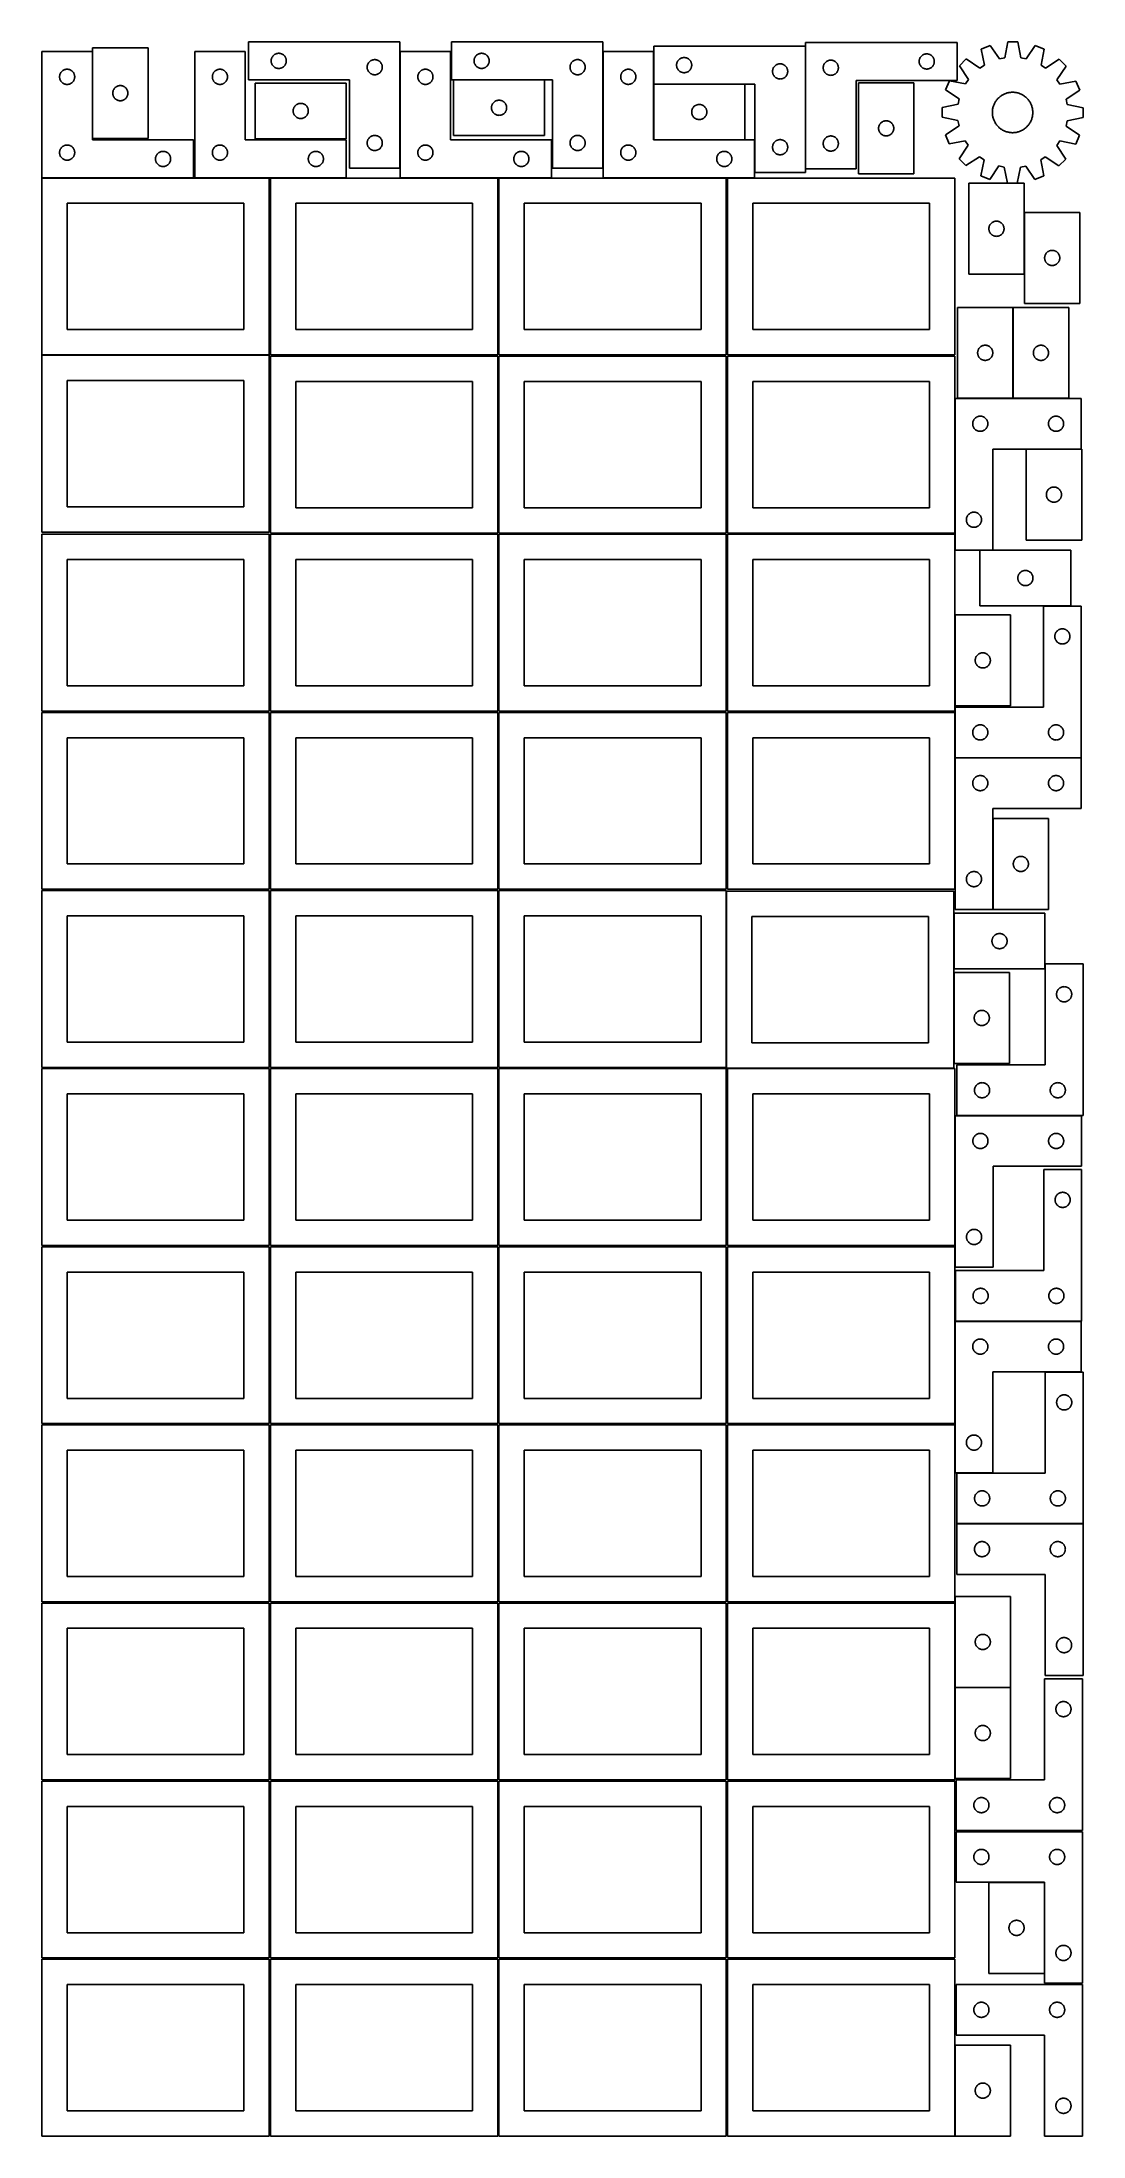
# Model space of a CAD drawing. Header units: millimetres. Extents: x 7 to 1243, y 7 to 2493.
import ezdxf

# ---------------------------------------------------------------- set-up
doc = ezdxf.new("R2010")
doc.units = ezdxf.units.MM
doc.layers.add('COMMON', color=5, linetype='CONTINUOUS', true_color=0x0000ff)
doc.layers.add('CUT', color=7, linetype='CONTINUOUS', true_color=0x000000)

msp = doc.modelspace()

# ---------------------------------------------------------------- linework, layer by layer
at = {"layer": 'COMMON'}
for p, q in [((913.623463, 2488.35905), (913.623463, 2342.699526)), ((66.620933, 2481.930532), (66.620933, 2378.529117)), ((432.004246, 2343.371161), (432.004246, 2481.930532)), ((673.048726, 2343.396796), (673.048726, 2481.959048)), ((603.679561, 2448.296796), (495.679561, 2448.296796)), ((841.512569, 2443.25905), (733.523462, 2443.25905)), ((733.512569, 2377.059048), (841.512569, 2377.059048)), ((186.520933, 2331.830532), (6.520933, 2331.830532)), ((276.520933, 2331.830532), (188.041929, 2331.830532)), ((368.041929, 2331.830532), (278.041929, 2331.830532)), ((548.041929, 2331.830532), (432.104246, 2331.830532)), ((612.104246, 2331.830532), (549.562864, 2331.830532)), ((1173.625014, 2290.890689), (1173.625014, 2217.523502)), ((1160.257254, 2178.17113), (1160.257254, 2070.199527)), ((1091.183739, 1910.209657), (1091.183739, 2069.971129)), ((1160.357255, 2070.071129), (1226.357255, 2070.071129)), ((1241.283739, 2009.871129), (1175.797187, 2009.871129)), ((1091.183739, 1889.971129), (1091.183739, 1908.688661)), ((1136.283739, 1889.871129), (1120.895503, 1889.871129)), ((1091.183738, 1812.962589), (1091.183738, 1704.962589)), ((1091.298354, 1643.308311), (1241.298354, 1643.308311)), ((1136.398354, 1571.208311), (1136.398354, 1463.208311)), ((1089.990989, 1388.322815), (1089.990989, 1280.322815)), ((1091.183738, 639.562929), (1091.183738, 539.331421)), ((1091.183738, 539.13142), (1091.183738, 431.13142)), ((1157.283739, 539.231421), (1091.283739, 539.231421)), ((1197.504731, 307.821045), (1197.504731, 199.821045)), ((1091.183738, 114.520967), (1091.183738, 6.520967))]:
    msp.add_line(p, q, dxfattribs=at)
at = {"layer": 'CUT'}
for p, q in [((431.904245, 2493.371161), (251.904245, 2493.371161)), ((251.904245, 2493.371161), (251.904245, 2448.371161)), ((431.904245, 2343.371161), (431.904245, 2493.371161)), ((672.948725, 2493.396796), (492.948725, 2493.396796)), ((492.948725, 2493.396796), (492.948725, 2448.396796)), ((672.948725, 2343.396796), (672.948725, 2493.396796)), ((913.523462, 2488.35905), (733.523462, 2488.35905)), ((733.523462, 2488.35905), (733.523462, 2443.35905)), ((913.523462, 2338.35905), (913.523462, 2488.35905)), ((913.723463, 2492.699526), (1093.723463, 2492.699526)), ((913.723463, 2342.699526), (913.723463, 2492.699526)), ((1093.723463, 2492.699526), (1093.723463, 2447.699526)), ((1133.204486, 2489.335453), (1122.531121, 2484.957696)), ((1143.969097, 2473.224414), (1133.204486, 2489.335453)), ((1154.191161, 2493.434367), (1150.279689, 2474.456938)), ((1165.727359, 2493.394367), (1154.191161, 2493.434367)), ((1169.507135, 2474.39027), (1165.727359, 2493.394367)), ((1186.685105, 2489.150017), (1175.809029, 2473.114014)), ((1197.327855, 2484.69835), (1186.685105, 2489.150017)), ((66.520933, 2481.930532), (6.520933, 2481.930532)), ((6.520933, 2481.930532), (6.520933, 2331.930532)), ((66.520933, 2376.930532), (66.520933, 2481.930532)), ((132.720934, 2486.529117), (66.720934, 2486.529117)), ((66.720934, 2486.529117), (66.720934, 2378.529117)), ((132.720934, 2378.529117), (132.720934, 2486.529117)), ((248.041929, 2481.930532), (188.041929, 2481.930532)), ((188.041929, 2481.930532), (188.041929, 2331.930532)), ((248.041929, 2376.930532), (248.041929, 2481.930532)), ((278.904245, 2470.871161), (278.923514, 2471.459789)), ((278.923514, 2470.282533), (278.904245, 2470.871161)), ((278.923514, 2471.459789), (278.981241, 2472.045896)), ((278.981241, 2469.696425), (278.923514, 2470.282533)), ((278.981241, 2472.045896), (279.077177, 2472.626974)), ((279.077177, 2469.115348), (278.981241, 2469.696425)), ((279.077177, 2472.626974), (279.210912, 2473.200532)), ((279.210912, 2468.541789), (279.077177, 2469.115348)), ((279.210912, 2473.200532), (279.381873, 2473.764116)), ((279.381873, 2467.978206), (279.210912, 2468.541789)), ((279.381873, 2473.764116), (279.589329, 2474.315312)), ((279.589329, 2467.42701), (279.381873, 2467.978206)), ((279.589329, 2474.315312), (279.83239, 2474.851759)), ((279.83239, 2466.890563), (279.589329, 2467.42701)), ((279.83239, 2474.851759), (280.110016, 2475.371161)), ((280.110016, 2466.371161), (279.83239, 2466.890563)), ((280.110016, 2475.371161), (280.421018, 2475.871293)), ((280.421018, 2465.871029), (280.110016, 2466.371161)), ((280.421018, 2475.871293), (280.764064, 2476.350014)), ((280.764064, 2465.392308), (280.421018, 2465.871029)), ((280.764064, 2476.350014), (281.137686, 2476.805273)), ((281.137686, 2464.937048), (280.764064, 2465.392308)), ((281.137686, 2476.805273), (281.540283, 2477.235122)), ((281.540283, 2464.5072), (281.137686, 2464.937048)), ((281.540283, 2477.235122), (281.970132, 2477.637719)), ((281.970132, 2464.104602), (281.540283, 2464.5072)), ((281.970132, 2477.637719), (282.425392, 2478.011341)), ((282.425392, 2463.730981), (281.970132, 2464.104602)), ((282.425392, 2478.011341), (282.904112, 2478.354387)), ((282.904112, 2463.387934), (282.425392, 2463.730981)), ((282.904112, 2478.354387), (283.404245, 2478.665389)), ((283.404245, 2463.076932), (282.904112, 2463.387934)), ((283.404245, 2478.665389), (283.923646, 2478.943015)), ((283.923646, 2462.799306), (283.404245, 2463.076932)), ((283.923646, 2478.943015), (284.460094, 2479.186077)), ((284.460094, 2462.556245), (283.923646, 2462.799306)), ((284.460094, 2479.186077), (285.011289, 2479.393532)), ((285.011289, 2462.34879), (284.460094, 2462.556245)), ((285.011289, 2479.393532), (285.574873, 2479.564493)), ((285.574873, 2462.177828), (285.011289, 2462.34879)), ((285.574873, 2479.564493), (286.148432, 2479.698228)), ((286.148432, 2462.044093), (285.574873, 2462.177828)), ((286.148432, 2479.698228), (286.729509, 2479.794165)), ((286.729509, 2479.794165), (287.315616, 2479.851891)), ((287.315616, 2479.851891), (287.904245, 2479.871161)), ((287.904245, 2479.871161), (288.492873, 2479.851891)), ((288.492873, 2479.851891), (289.07898, 2479.794165)), ((289.07898, 2479.794165), (289.660057, 2479.698228)), ((289.660057, 2479.698228), (290.233616, 2479.564493)), ((290.233616, 2462.177828), (289.660057, 2462.044093)), ((290.233616, 2479.564493), (290.7972, 2479.393532)), ((290.7972, 2462.34879), (290.233616, 2462.177828)), ((290.7972, 2479.393532), (291.348395, 2479.186077)), ((291.348395, 2462.556245), (290.7972, 2462.34879)), ((291.348395, 2479.186077), (291.884843, 2478.943015)), ((291.884843, 2462.799306), (291.348395, 2462.556245)), ((291.884843, 2478.943015), (292.404245, 2478.665389)), ((292.404245, 2463.076932), (291.884843, 2462.799306)), ((292.404245, 2478.665389), (292.904377, 2478.354387)), ((292.904377, 2463.387934), (292.404245, 2463.076932)), ((292.904377, 2478.354387), (293.383097, 2478.011341)), ((293.383097, 2463.730981), (292.904377, 2463.387934)), ((293.383097, 2478.011341), (293.838357, 2477.637719)), ((293.838357, 2464.104602), (293.383097, 2463.730981)), ((293.838357, 2477.637719), (294.268206, 2477.235122)), ((294.268206, 2464.5072), (293.838357, 2464.104602)), ((294.268206, 2477.235122), (294.670803, 2476.805273)), ((294.670803, 2464.937048), (294.268206, 2464.5072)), ((294.670803, 2476.805273), (295.044425, 2476.350014)), ((295.044425, 2465.392308), (294.670803, 2464.937048)), ((295.044425, 2476.350014), (295.387471, 2475.871293)), ((295.387471, 2465.871029), (295.044425, 2465.392308)), ((295.387471, 2475.871293), (295.698473, 2475.371161)), ((295.698473, 2466.371161), (295.387471, 2465.871029)), ((295.698473, 2475.371161), (295.976099, 2474.851759)), ((295.976099, 2466.890563), (295.698473, 2466.371161)), ((295.976099, 2474.851759), (296.21916, 2474.315312)), ((296.21916, 2467.42701), (295.976099, 2466.890563)), ((296.21916, 2474.315312), (296.426616, 2473.764116)), ((296.426616, 2467.978206), (296.21916, 2467.42701)), ((296.426616, 2473.764116), (296.597577, 2473.200532)), ((296.597577, 2468.541789), (296.426616, 2467.978206)), ((296.597577, 2473.200532), (296.731312, 2472.626974)), ((296.731312, 2469.115348), (296.597577, 2468.541789)), ((296.731312, 2472.626974), (296.827248, 2472.045896)), ((296.827248, 2469.696425), (296.731312, 2469.115348)), ((296.827248, 2472.045896), (296.884975, 2471.459789)), ((296.884975, 2470.282533), (296.827248, 2469.696425)), ((296.884975, 2471.459789), (296.904245, 2470.871161)), ((296.904245, 2470.871161), (296.884975, 2470.282533)), ((392.904245, 2463.371161), (392.923514, 2463.959789)), ((392.923514, 2462.782533), (392.904245, 2463.371161)), ((392.923514, 2463.959789), (392.981241, 2464.545896)), ((392.981241, 2462.196425), (392.923514, 2462.782533)), ((392.981241, 2464.545896), (393.077177, 2465.126974)), ((393.077177, 2461.615348), (392.981241, 2462.196425)), ((393.077177, 2465.126974), (393.210912, 2465.700532)), ((393.210912, 2465.700532), (393.381873, 2466.264116)), ((393.381873, 2466.264116), (393.589329, 2466.815312)), ((393.589329, 2466.815312), (393.83239, 2467.351759)), ((393.83239, 2467.351759), (394.110016, 2467.871161)), ((394.110016, 2467.871161), (394.421018, 2468.371293)), ((394.421018, 2468.371293), (394.764064, 2468.850014)), ((394.764064, 2468.850014), (395.137686, 2469.305273)), ((395.137686, 2469.305273), (395.540283, 2469.735122)), ((395.540283, 2469.735122), (395.970132, 2470.137719)), ((395.970132, 2470.137719), (396.425392, 2470.511341)), ((396.425392, 2470.511341), (396.904112, 2470.854387)), ((396.904112, 2470.854387), (397.404245, 2471.165389)), ((397.404245, 2471.165389), (397.923646, 2471.443015)), ((397.923646, 2471.443015), (398.460094, 2471.686077)), ((398.460094, 2471.686077), (399.011289, 2471.893532)), ((399.011289, 2471.893532), (399.574873, 2472.064493)), ((399.574873, 2472.064493), (400.148432, 2472.198228)), ((400.148432, 2472.198228), (400.729509, 2472.294165)), ((400.729509, 2472.294165), (401.315616, 2472.351891)), ((401.315616, 2472.351891), (401.904245, 2472.371161)), ((401.904245, 2472.371161), (402.492873, 2472.351891)), ((402.492873, 2472.351891), (403.07898, 2472.294165)), ((403.07898, 2472.294165), (403.660057, 2472.198228)), ((403.660057, 2472.198228), (404.233616, 2472.064493)), ((404.233616, 2472.064493), (404.7972, 2471.893532)), ((404.7972, 2471.893532), (405.348395, 2471.686077)), ((405.348395, 2471.686077), (405.884843, 2471.443015)), ((405.884843, 2471.443015), (406.404245, 2471.165389)), ((406.404245, 2471.165389), (406.904377, 2470.854387)), ((406.904377, 2470.854387), (407.383097, 2470.511341)), ((407.383097, 2470.511341), (407.838357, 2470.137719)), ((407.838357, 2470.137719), (408.268206, 2469.735122)), ((408.268206, 2469.735122), (408.670803, 2469.305273)), ((408.670803, 2469.305273), (409.044425, 2468.850014)), ((409.044425, 2468.850014), (409.387471, 2468.371293)), ((409.387471, 2468.371293), (409.698473, 2467.871161)), ((409.698473, 2467.871161), (409.976099, 2467.351759)), ((409.976099, 2467.351759), (410.21916, 2466.815312)), ((410.21916, 2466.815312), (410.426616, 2466.264116)), ((410.426616, 2466.264116), (410.597577, 2465.700532)), ((410.597577, 2465.700532), (410.731312, 2465.126974)), ((410.731312, 2465.126974), (410.827248, 2464.545896)), ((410.827248, 2462.196425), (410.731312, 2461.615348)), ((410.827248, 2464.545896), (410.884975, 2463.959789)), ((410.884975, 2462.782533), (410.827248, 2462.196425)), ((410.884975, 2463.959789), (410.904245, 2463.371161)), ((410.904245, 2463.371161), (410.884975, 2462.782533)), ((492.104246, 2481.930532), (432.104246, 2481.930532)), ((432.104246, 2481.930532), (432.104246, 2331.930532)), ((492.104246, 2376.930532), (492.104246, 2481.930532)), ((519.948725, 2470.896796), (519.967995, 2471.485424)), ((519.967995, 2470.308167), (519.948725, 2470.896796)), ((519.967995, 2471.485424), (520.025721, 2472.071531)), ((520.025721, 2469.72206), (519.967995, 2470.308167)), ((520.025721, 2472.071531), (520.121657, 2472.652608)), ((520.121657, 2469.140983), (520.025721, 2469.72206)), ((520.121657, 2472.652608), (520.255392, 2473.226167)), ((520.255392, 2468.567424), (520.121657, 2469.140983)), ((520.255392, 2473.226167), (520.426354, 2473.789751)), ((520.426354, 2468.00384), (520.255392, 2468.567424)), ((520.426354, 2473.789751), (520.633809, 2474.340946)), ((520.633809, 2467.452645), (520.426354, 2468.00384)), ((520.633809, 2474.340946), (520.87687, 2474.877394)), ((520.87687, 2466.916197), (520.633809, 2467.452645)), ((520.87687, 2474.877394), (521.154496, 2475.396796)), ((521.154496, 2466.396796), (520.87687, 2466.916197)), ((521.154496, 2475.396796), (521.465498, 2475.896928)), ((521.465498, 2465.896663), (521.154496, 2466.396796)), ((521.465498, 2475.896928), (521.808545, 2476.375648)), ((521.808545, 2465.417943), (521.465498, 2465.896663)), ((521.808545, 2476.375648), (522.182167, 2476.830908)), ((522.182167, 2464.962683), (521.808545, 2465.417943)), ((522.182167, 2476.830908), (522.584764, 2477.260757)), ((522.584764, 2464.532834), (522.182167, 2464.962683)), ((522.584764, 2477.260757), (523.014613, 2477.663354)), ((523.014613, 2464.130237), (522.584764, 2464.532834)), ((523.014613, 2477.663354), (523.469872, 2478.036976)), ((523.469872, 2463.756615), (523.014613, 2464.130237)), ((523.469872, 2478.036976), (523.948593, 2478.380022)), ((523.948593, 2463.413569), (523.469872, 2463.756615)), ((523.948593, 2478.380022), (524.448725, 2478.691024)), ((524.448725, 2463.102567), (523.948593, 2463.413569)), ((524.448725, 2478.691024), (524.968127, 2478.96865)), ((524.968127, 2462.824941), (524.448725, 2463.102567)), ((524.968127, 2478.96865), (525.504574, 2479.211711)), ((525.504574, 2462.58188), (524.968127, 2462.824941)), ((525.504574, 2479.211711), (526.05577, 2479.419167)), ((526.05577, 2462.374424), (525.504574, 2462.58188)), ((526.05577, 2479.419167), (526.619353, 2479.590128)), ((526.619353, 2462.203463), (526.05577, 2462.374424)), ((526.619353, 2479.590128), (527.192912, 2479.723863)), ((527.192912, 2462.069728), (526.619353, 2462.203463)), ((527.192912, 2479.723863), (527.773989, 2479.819799)), ((527.773989, 2461.973792), (527.192912, 2462.069728)), ((527.773989, 2479.819799), (528.360097, 2479.877526)), ((528.360097, 2479.877526), (528.948725, 2479.896796)), ((528.948725, 2479.896796), (529.537353, 2479.877526)), ((529.537353, 2479.877526), (530.123461, 2479.819799)), ((530.123461, 2479.819799), (530.704538, 2479.723863)), ((530.704538, 2462.069728), (530.123461, 2461.973792)), ((530.704538, 2479.723863), (531.278096, 2479.590128)), ((531.278096, 2462.203463), (530.704538, 2462.069728)), ((531.278096, 2479.590128), (531.84168, 2479.419167)), ((531.84168, 2462.374424), (531.278096, 2462.203463)), ((531.84168, 2479.419167), (532.392876, 2479.211711)), ((532.392876, 2462.58188), (531.84168, 2462.374424)), ((532.392876, 2479.211711), (532.929323, 2478.96865)), ((532.929323, 2462.824941), (532.392876, 2462.58188)), ((532.929323, 2478.96865), (533.448725, 2478.691024)), ((533.448725, 2463.102567), (532.929323, 2462.824941)), ((533.448725, 2478.691024), (533.948857, 2478.380022)), ((533.948857, 2463.413569), (533.448725, 2463.102567)), ((533.948857, 2478.380022), (534.427578, 2478.036976)), ((534.427578, 2463.756615), (533.948857, 2463.413569)), ((534.427578, 2478.036976), (534.882837, 2477.663354)), ((534.882837, 2464.130237), (534.427578, 2463.756615)), ((534.882837, 2477.663354), (535.312686, 2477.260757)), ((535.312686, 2464.532834), (534.882837, 2464.130237)), ((535.312686, 2477.260757), (535.715283, 2476.830908)), ((535.715283, 2464.962683), (535.312686, 2464.532834)), ((535.715283, 2476.830908), (536.088905, 2476.375648)), ((536.088905, 2465.417943), (535.715283, 2464.962683)), ((536.088905, 2476.375648), (536.431951, 2475.896928)), ((536.431951, 2465.896663), (536.088905, 2465.417943)), ((536.431951, 2475.896928), (536.742954, 2475.396796)), ((536.742954, 2466.396796), (536.431951, 2465.896663)), ((536.742954, 2475.396796), (537.02058, 2474.877394)), ((537.02058, 2466.916197), (536.742954, 2466.396796)), ((537.02058, 2474.877394), (537.263641, 2474.340946)), ((537.263641, 2467.452645), (537.02058, 2466.916197)), ((537.263641, 2474.340946), (537.471096, 2473.789751)), ((537.471096, 2468.00384), (537.263641, 2467.452645)), ((537.471096, 2473.789751), (537.642057, 2473.226167)), ((537.642057, 2468.567424), (537.471096, 2468.00384)), ((537.642057, 2473.226167), (537.775792, 2472.652608)), ((537.775792, 2469.140983), (537.642057, 2468.567424)), ((537.775792, 2472.652608), (537.871729, 2472.071531)), ((537.871729, 2469.72206), (537.775792, 2469.140983)), ((537.871729, 2472.071531), (537.929455, 2471.485424)), ((537.929455, 2470.308167), (537.871729, 2469.72206)), ((537.929455, 2471.485424), (537.948725, 2470.896796)), ((537.948725, 2470.896796), (537.929455, 2470.308167)), ((633.948725, 2463.396796), (633.967995, 2463.985424)), ((633.967995, 2462.808167), (633.948725, 2463.396796)), ((633.967995, 2463.985424), (634.025721, 2464.571531)), ((634.025721, 2462.22206), (633.967995, 2462.808167)), ((634.025721, 2464.571531), (634.121657, 2465.152608)), ((634.121657, 2461.640983), (634.025721, 2462.22206)), ((634.121657, 2465.152608), (634.255392, 2465.726167)), ((634.255392, 2465.726167), (634.426354, 2466.289751)), ((634.426354, 2466.289751), (634.633809, 2466.840946)), ((634.633809, 2466.840946), (634.87687, 2467.377394)), ((634.87687, 2467.377394), (635.154496, 2467.896796)), ((635.154496, 2467.896796), (635.465498, 2468.396928)), ((635.465498, 2468.396928), (635.808545, 2468.875648)), ((635.808545, 2468.875648), (636.182167, 2469.330908)), ((636.182167, 2469.330908), (636.584764, 2469.760757)), ((636.584764, 2469.760757), (637.014613, 2470.163354)), ((637.014613, 2470.163354), (637.469872, 2470.536976)), ((637.469872, 2470.536976), (637.948593, 2470.880022)), ((637.948593, 2470.880022), (638.448725, 2471.191024)), ((638.448725, 2471.191024), (638.968127, 2471.46865)), ((638.968127, 2471.46865), (639.504574, 2471.711711)), ((639.504574, 2471.711711), (640.05577, 2471.919167)), ((640.05577, 2471.919167), (640.619353, 2472.090128)), ((640.619353, 2472.090128), (641.192912, 2472.223863)), ((641.192912, 2472.223863), (641.773989, 2472.319799)), ((641.773989, 2472.319799), (642.360097, 2472.377526)), ((642.360097, 2472.377526), (642.948725, 2472.396796)), ((642.948725, 2472.396796), (643.537353, 2472.377526)), ((643.537353, 2472.377526), (644.123461, 2472.319799)), ((644.123461, 2472.319799), (644.704538, 2472.223863)), ((644.704538, 2472.223863), (645.278096, 2472.090128)), ((645.278096, 2472.090128), (645.84168, 2471.919167)), ((645.84168, 2471.919167), (646.392876, 2471.711711)), ((646.392876, 2471.711711), (646.929323, 2471.46865)), ((646.929323, 2471.46865), (647.448725, 2471.191024)), ((647.448725, 2471.191024), (647.948857, 2470.880022)), ((647.948857, 2470.880022), (648.427578, 2470.536976)), ((648.427578, 2470.536976), (648.882837, 2470.163354)), ((648.882837, 2470.163354), (649.312686, 2469.760757)), ((649.312686, 2469.760757), (649.715283, 2469.330908)), ((649.715283, 2469.330908), (650.088905, 2468.875648)), ((650.088905, 2468.875648), (650.431951, 2468.396928)), ((650.431951, 2468.396928), (650.742954, 2467.896796)), ((650.742954, 2467.896796), (651.02058, 2467.377394)), ((651.02058, 2467.377394), (651.263641, 2466.840946)), ((651.263641, 2466.840946), (651.471096, 2466.289751)), ((651.471096, 2466.289751), (651.642057, 2465.726167)), ((651.642057, 2465.726167), (651.775792, 2465.152608)), ((651.775792, 2465.152608), (651.871729, 2464.571531)), ((651.871729, 2462.22206), (651.775792, 2461.640983)), ((651.871729, 2464.571531), (651.929455, 2463.985424)), ((651.929455, 2462.808167), (651.871729, 2462.22206)), ((651.929455, 2463.985424), (651.948725, 2463.396796)), ((651.948725, 2463.396796), (651.929455, 2462.808167)), ((733.148726, 2481.959048), (673.148726, 2481.959048)), ((673.148726, 2481.959048), (673.148726, 2331.959048)), ((733.148726, 2376.959048), (733.148726, 2481.959048)), ((760.523462, 2465.85905), (760.542732, 2466.447678)), ((760.542732, 2465.270422), (760.523462, 2465.85905)), ((760.542732, 2466.447678), (760.600459, 2467.033786)), ((760.600459, 2464.684314), (760.542732, 2465.270422)), ((760.600459, 2467.033786), (760.696395, 2467.614863)), ((760.696395, 2464.103237), (760.600459, 2464.684314)), ((760.696395, 2467.614863), (760.83013, 2468.188421)), ((760.83013, 2463.529678), (760.696395, 2464.103237)), ((760.83013, 2468.188421), (761.001091, 2468.752005)), ((761.001091, 2462.966095), (760.83013, 2463.529678)), ((761.001091, 2468.752005), (761.208547, 2469.303201)), ((761.208547, 2462.414899), (761.001091, 2462.966095)), ((761.208547, 2469.303201), (761.451608, 2469.839648)), ((761.451608, 2461.878452), (761.208547, 2462.414899)), ((761.451608, 2469.839648), (761.729234, 2470.35905)), ((761.729234, 2470.35905), (762.040236, 2470.859182)), ((762.040236, 2470.859182), (762.383282, 2471.337903)), ((762.383282, 2471.337903), (762.756904, 2471.793162)), ((762.756904, 2471.793162), (763.159501, 2472.223011)), ((763.159501, 2472.223011), (763.58935, 2472.625608)), ((763.58935, 2472.625608), (764.04461, 2472.99923)), ((764.04461, 2472.99923), (764.52333, 2473.342276)), ((764.52333, 2473.342276), (765.023462, 2473.653278)), ((765.023462, 2473.653278), (765.542864, 2473.930905)), ((765.542864, 2473.930905), (766.079312, 2474.173966)), ((766.079312, 2474.173966), (766.630507, 2474.381421)), ((766.630507, 2474.381421), (767.194091, 2474.552382)), ((767.194091, 2474.552382), (767.76765, 2474.686117)), ((767.76765, 2474.686117), (768.348727, 2474.782054)), ((768.348727, 2474.782054), (768.934834, 2474.83978)), ((768.934834, 2474.83978), (769.523462, 2474.85905)), ((769.523462, 2474.85905), (770.112091, 2474.83978)), ((770.112091, 2474.83978), (770.698198, 2474.782054)), ((770.698198, 2474.782054), (771.279275, 2474.686117)), ((771.279275, 2474.686117), (771.852834, 2474.552382)), ((771.852834, 2474.552382), (772.416418, 2474.381421)), ((772.416418, 2474.381421), (772.967613, 2474.173966)), ((772.967613, 2474.173966), (773.504061, 2473.930905)), ((773.504061, 2473.930905), (774.023462, 2473.653278)), ((774.023462, 2473.653278), (774.523595, 2473.342276)), ((774.523595, 2473.342276), (775.002315, 2472.99923)), ((775.002315, 2472.99923), (775.457575, 2472.625608)), ((775.457575, 2472.625608), (775.887423, 2472.223011)), ((775.887423, 2472.223011), (776.290021, 2471.793162)), ((776.290021, 2471.793162), (776.663642, 2471.337903)), ((776.663642, 2471.337903), (777.006689, 2470.859182)), ((777.006689, 2470.859182), (777.317691, 2470.35905)), ((777.317691, 2470.35905), (777.595317, 2469.839648)), ((777.595317, 2469.839648), (777.838378, 2469.303201)), ((777.838378, 2462.414899), (777.595317, 2461.878452)), ((777.838378, 2469.303201), (778.045834, 2468.752005)), ((778.045834, 2462.966095), (777.838378, 2462.414899)), ((778.045834, 2468.752005), (778.216795, 2468.188421)), ((778.216795, 2463.529678), (778.045834, 2462.966095)), ((778.216795, 2468.188421), (778.35053, 2467.614863)), ((778.35053, 2464.103237), (778.216795, 2463.529678)), ((778.35053, 2467.614863), (778.446466, 2467.033786)), ((778.446466, 2464.684314), (778.35053, 2464.103237)), ((778.446466, 2467.033786), (778.504193, 2466.447678)), ((778.504193, 2465.270422), (778.446466, 2464.684314)), ((778.504193, 2466.447678), (778.523462, 2465.85905)), ((778.523462, 2465.85905), (778.504193, 2465.270422)), ((875.208547, 2461.803201), (875.451608, 2462.339648)), ((875.451608, 2462.339648), (875.729234, 2462.85905)), ((875.729234, 2462.85905), (876.040236, 2463.359182)), ((876.040236, 2463.359182), (876.383282, 2463.837903)), ((876.383282, 2463.837903), (876.756904, 2464.293162)), ((876.756904, 2464.293162), (877.159501, 2464.723011)), ((877.159501, 2464.723011), (877.58935, 2465.125608)), ((877.58935, 2465.125608), (878.04461, 2465.49923)), ((878.04461, 2465.49923), (878.52333, 2465.842276)), ((878.52333, 2465.842276), (879.023462, 2466.153278)), ((879.023462, 2466.153278), (879.542864, 2466.430905)), ((879.542864, 2466.430905), (880.079312, 2466.673966)), ((880.079312, 2466.673966), (880.630507, 2466.881421)), ((880.630507, 2466.881421), (881.194091, 2467.052382)), ((881.194091, 2467.052382), (881.76765, 2467.186117)), ((881.76765, 2467.186117), (882.348727, 2467.282054)), ((882.348727, 2467.282054), (882.934834, 2467.33978)), ((882.934834, 2467.33978), (883.523462, 2467.35905)), ((883.523462, 2467.35905), (884.112091, 2467.33978)), ((884.112091, 2467.33978), (884.698198, 2467.282054)), ((884.698198, 2467.282054), (885.279275, 2467.186117)), ((885.279275, 2467.186117), (885.852834, 2467.052382)), ((885.852834, 2467.052382), (886.416418, 2466.881421)), ((886.416418, 2466.881421), (886.967613, 2466.673966)), ((886.967613, 2466.673966), (887.504061, 2466.430905)), ((887.504061, 2466.430905), (888.023462, 2466.153278)), ((888.023462, 2466.153278), (888.523595, 2465.842276)), ((888.523595, 2465.842276), (889.002315, 2465.49923)), ((889.002315, 2465.49923), (889.457575, 2465.125608)), ((889.457575, 2465.125608), (889.887423, 2464.723011)), ((889.887423, 2464.723011), (890.290021, 2464.293162)), ((890.290021, 2464.293162), (890.663642, 2463.837903)), ((890.663642, 2463.837903), (891.006689, 2463.359182)), ((891.006689, 2463.359182), (891.317691, 2462.85905)), ((891.317691, 2462.85905), (891.595317, 2462.339648)), ((891.595317, 2462.339648), (891.838378, 2461.803201)), ((934.742733, 2463.288155), (934.723463, 2462.699526)), ((934.723463, 2462.699526), (934.742733, 2462.110898)), ((934.80046, 2463.874262), (934.742733, 2463.288155)), ((934.742733, 2462.110898), (934.80046, 2461.524791)), ((934.896396, 2464.455339), (934.80046, 2463.874262)), ((935.030131, 2465.028898), (934.896396, 2464.455339)), ((935.201092, 2465.592482), (935.030131, 2465.028898)), ((935.408548, 2466.143677), (935.201092, 2465.592482)), ((935.651609, 2466.680125), (935.408548, 2466.143677)), ((935.929235, 2467.199526), (935.651609, 2466.680125)), ((936.240237, 2467.699658), (935.929235, 2467.199526)), ((936.583283, 2468.178379), (936.240237, 2467.699658)), ((936.956905, 2468.633639), (936.583283, 2468.178379)), ((937.359502, 2469.063487), (936.956905, 2468.633639)), ((937.789351, 2469.466085), (937.359502, 2469.063487)), ((938.244611, 2469.839706), (937.789351, 2469.466085)), ((938.723331, 2470.182753), (938.244611, 2469.839706)), ((939.223463, 2470.493755), (938.723331, 2470.182753)), ((939.742865, 2470.771381), (939.223463, 2470.493755)), ((940.279313, 2471.014442), (939.742865, 2470.771381)), ((940.830508, 2471.221898), (940.279313, 2471.014442)), ((941.394092, 2471.392859), (940.830508, 2471.221898)), ((941.967651, 2471.526594), (941.394092, 2471.392859)), ((942.548728, 2471.62253), (941.967651, 2471.526594)), ((943.134835, 2471.680257), (942.548728, 2471.62253)), ((943.723463, 2471.699526), (943.134835, 2471.680257)), ((944.312092, 2471.680257), (943.723463, 2471.699526)), ((944.898199, 2471.62253), (944.312092, 2471.680257)), ((945.479276, 2471.526594), (944.898199, 2471.62253)), ((946.052835, 2471.392859), (945.479276, 2471.526594)), ((946.616419, 2471.221898), (946.052835, 2471.392859)), ((947.167614, 2471.014442), (946.616419, 2471.221898)), ((947.704062, 2470.771381), (947.167614, 2471.014442)), ((948.223463, 2470.493755), (947.704062, 2470.771381)), ((948.723596, 2470.182753), (948.223463, 2470.493755)), ((949.202316, 2469.839706), (948.723596, 2470.182753)), ((949.657576, 2469.466085), (949.202316, 2469.839706)), ((950.087424, 2469.063487), (949.657576, 2469.466085)), ((950.490022, 2468.633639), (950.087424, 2469.063487)), ((950.863643, 2468.178379), (950.490022, 2468.633639)), ((951.20669, 2467.699658), (950.863643, 2468.178379)), ((951.517692, 2467.199526), (951.20669, 2467.699658)), ((951.795318, 2466.680125), (951.517692, 2467.199526)), ((952.038379, 2466.143677), (951.795318, 2466.680125)), ((952.245835, 2465.592482), (952.038379, 2466.143677)), ((952.416796, 2465.028898), (952.245835, 2465.592482)), ((952.550531, 2464.455339), (952.416796, 2465.028898)), ((952.646467, 2463.874262), (952.550531, 2464.455339)), ((952.704194, 2463.288155), (952.646467, 2463.874262)), ((952.646467, 2461.524791), (952.704194, 2462.110898)), ((952.723463, 2462.699526), (952.704194, 2463.288155)), ((952.704194, 2462.110898), (952.723463, 2462.699526)), ((1048.742733, 2470.788155), (1048.723463, 2470.199526)), ((1048.723463, 2470.199526), (1048.742733, 2469.610898)), ((1048.80046, 2471.374262), (1048.742733, 2470.788155)), ((1048.742733, 2469.610898), (1048.80046, 2469.024791)), ((1048.896396, 2471.955339), (1048.80046, 2471.374262)), ((1048.80046, 2469.024791), (1048.896396, 2468.443713)), ((1049.030131, 2472.528898), (1048.896396, 2471.955339)), ((1048.896396, 2468.443713), (1049.030131, 2467.870155)), ((1049.201092, 2473.092482), (1049.030131, 2472.528898)), ((1049.030131, 2467.870155), (1049.201092, 2467.306571)), ((1049.408548, 2473.643677), (1049.201092, 2473.092482)), ((1049.201092, 2467.306571), (1049.408548, 2466.755375)), ((1049.651609, 2474.180125), (1049.408548, 2473.643677)), ((1049.408548, 2466.755375), (1049.651609, 2466.218928)), ((1049.929235, 2474.699526), (1049.651609, 2474.180125)), ((1049.651609, 2466.218928), (1049.929235, 2465.699526)), ((1050.240237, 2475.199658), (1049.929235, 2474.699526)), ((1049.929235, 2465.699526), (1050.240237, 2465.199394)), ((1050.583283, 2475.678379), (1050.240237, 2475.199658)), ((1050.240237, 2465.199394), (1050.583283, 2464.720673)), ((1050.956905, 2476.133639), (1050.583283, 2475.678379)), ((1050.583283, 2464.720673), (1050.956905, 2464.265414)), ((1051.359502, 2476.563487), (1050.956905, 2476.133639)), ((1050.956905, 2464.265414), (1051.359502, 2463.835565)), ((1051.789351, 2476.966085), (1051.359502, 2476.563487)), ((1051.359502, 2463.835565), (1051.789351, 2463.432968)), ((1052.244611, 2477.339706), (1051.789351, 2476.966085)), ((1051.789351, 2463.432968), (1052.244611, 2463.059346)), ((1052.723331, 2477.682753), (1052.244611, 2477.339706)), ((1052.244611, 2463.059346), (1052.723331, 2462.7163)), ((1053.223463, 2477.993755), (1052.723331, 2477.682753)), ((1052.723331, 2462.7163), (1053.223463, 2462.405298)), ((1053.742865, 2478.271381), (1053.223463, 2477.993755)), ((1053.223463, 2462.405298), (1053.742865, 2462.127672)), ((1054.279313, 2478.514442), (1053.742865, 2478.271381)), ((1053.742865, 2462.127672), (1054.279313, 2461.884611)), ((1054.830508, 2478.721898), (1054.279313, 2478.514442)), ((1055.394092, 2478.892859), (1054.830508, 2478.721898)), ((1055.967651, 2479.026594), (1055.394092, 2478.892859)), ((1056.548728, 2479.12253), (1055.967651, 2479.026594)), ((1057.134835, 2479.180257), (1056.548728, 2479.12253)), ((1057.723463, 2479.199526), (1057.134835, 2479.180257)), ((1058.312092, 2479.180257), (1057.723463, 2479.199526)), ((1058.898199, 2479.12253), (1058.312092, 2479.180257)), ((1059.479276, 2479.026594), (1058.898199, 2479.12253)), ((1060.052835, 2478.892859), (1059.479276, 2479.026594)), ((1060.616419, 2478.721898), (1060.052835, 2478.892859)), ((1061.167614, 2478.514442), (1060.616419, 2478.721898)), ((1061.704062, 2478.271381), (1061.167614, 2478.514442)), ((1061.167614, 2461.884611), (1061.704062, 2462.127672)), ((1062.223463, 2477.993755), (1061.704062, 2478.271381)), ((1061.704062, 2462.127672), (1062.223463, 2462.405298)), ((1062.723596, 2477.682753), (1062.223463, 2477.993755)), ((1062.223463, 2462.405298), (1062.723596, 2462.7163)), ((1063.202316, 2477.339706), (1062.723596, 2477.682753)), ((1062.723596, 2462.7163), (1063.202316, 2463.059346)), ((1063.657576, 2476.966085), (1063.202316, 2477.339706)), ((1063.202316, 2463.059346), (1063.657576, 2463.432968)), ((1064.087424, 2476.563487), (1063.657576, 2476.966085)), ((1063.657576, 2463.432968), (1064.087424, 2463.835565)), ((1064.490022, 2476.133639), (1064.087424, 2476.563487)), ((1064.087424, 2463.835565), (1064.490022, 2464.265414)), ((1064.863643, 2475.678379), (1064.490022, 2476.133639)), ((1064.490022, 2464.265414), (1064.863643, 2464.720673)), ((1065.20669, 2475.199658), (1064.863643, 2475.678379)), ((1064.863643, 2464.720673), (1065.20669, 2465.199394)), ((1065.517692, 2474.699526), (1065.20669, 2475.199658)), ((1065.20669, 2465.199394), (1065.517692, 2465.699526)), ((1065.795318, 2474.180125), (1065.517692, 2474.699526)), ((1065.517692, 2465.699526), (1065.795318, 2466.218928)), ((1066.038379, 2473.643677), (1065.795318, 2474.180125)), ((1065.795318, 2466.218928), (1066.038379, 2466.755375)), ((1066.245835, 2473.092482), (1066.038379, 2473.643677)), ((1066.038379, 2466.755375), (1066.245835, 2467.306571)), ((1066.416796, 2472.528898), (1066.245835, 2473.092482)), ((1066.245835, 2467.306571), (1066.416796, 2467.870155)), ((1066.550531, 2471.955339), (1066.416796, 2472.528898)), ((1066.416796, 2467.870155), (1066.550531, 2468.443713)), ((1066.646467, 2471.374262), (1066.550531, 2471.955339)), ((1066.550531, 2468.443713), (1066.646467, 2469.024791)), ((1066.704194, 2470.788155), (1066.646467, 2471.374262)), ((1066.646467, 2469.024791), (1066.704194, 2469.610898)), ((1066.723463, 2470.199526), (1066.704194, 2470.788155)), ((1066.704194, 2469.610898), (1066.723463, 2470.199526)), ((1104.710549, 2473.13954), (1096.524941, 2465.010501)), ((1096.524941, 2465.010501), (1107.178182, 2448.825604)), ((1120.82118, 2462.37432), (1104.710549, 2473.13954)), ((1126.179741, 2465.927982), (1120.82118, 2462.37432)), ((1122.531121, 2484.957696), (1126.179741, 2465.927982)), ((1150.279689, 2474.456938), (1143.969097, 2473.224414)), ((1175.809029, 2473.114014), (1169.507135, 2474.39027)), ((1193.547359, 2465.694396), (1197.327855, 2484.69835)), ((1198.881148, 2462.103659), (1193.547359, 2465.694396)), ((1215.066045, 2472.7569), (1198.881148, 2462.103659)), ((1212.429864, 2448.46066), (1223.195084, 2464.571292)), ((1223.195084, 2464.571292), (1215.066045, 2472.7569)), ((27.520933, 2451.930532), (27.540203, 2452.519161)), ((27.540203, 2451.341904), (27.520933, 2451.930532)), ((27.540203, 2452.519161), (27.597929, 2453.105268)), ((27.597929, 2450.755797), (27.540203, 2451.341904)), ((27.597929, 2453.105268), (27.693866, 2453.686345)), ((27.693866, 2450.174719), (27.597929, 2450.755797)), ((27.693866, 2453.686345), (27.827601, 2454.259904)), ((27.827601, 2449.601161), (27.693866, 2450.174719)), ((27.827601, 2454.259904), (27.998562, 2454.823488)), ((27.998562, 2449.037577), (27.827601, 2449.601161)), ((27.998562, 2454.823488), (28.206017, 2455.374683)), ((28.206017, 2448.486381), (27.998562, 2449.037577)), ((28.206017, 2455.374683), (28.449078, 2455.911131)), ((28.449078, 2447.949934), (28.206017, 2448.486381)), ((28.449078, 2455.911131), (28.726704, 2456.430532)), ((28.726704, 2447.430532), (28.449078, 2447.949934)), ((28.726704, 2456.430532), (29.037707, 2456.930664)), ((29.037707, 2446.9304), (28.726704, 2447.430532)), ((29.037707, 2456.930664), (29.380753, 2457.409385)), ((29.380753, 2446.451679), (29.037707, 2446.9304)), ((29.380753, 2457.409385), (29.754375, 2457.864645)), ((29.754375, 2445.99642), (29.380753, 2446.451679)), ((29.754375, 2457.864645), (30.156972, 2458.294493)), ((30.156972, 2445.566571), (29.754375, 2445.99642)), ((30.156972, 2458.294493), (30.586821, 2458.697091)), ((30.586821, 2445.163974), (30.156972, 2445.566571)), ((30.586821, 2458.697091), (31.04208, 2459.070712)), ((31.04208, 2444.790352), (30.586821, 2445.163974)), ((31.04208, 2459.070712), (31.520801, 2459.413759)), ((31.520801, 2444.447306), (31.04208, 2444.790352)), ((31.520801, 2459.413759), (32.020933, 2459.724761)), ((32.020933, 2444.136304), (31.520801, 2444.447306)), ((32.020933, 2459.724761), (32.540335, 2460.002387)), ((32.540335, 2443.858678), (32.020933, 2444.136304)), ((32.540335, 2460.002387), (33.076782, 2460.245448)), ((33.076782, 2443.615617), (32.540335, 2443.858678)), ((33.076782, 2460.245448), (33.627978, 2460.452904)), ((33.627978, 2443.408161), (33.076782, 2443.615617)), ((33.627978, 2460.452904), (34.191562, 2460.623865)), ((34.191562, 2443.2372), (33.627978, 2443.408161)), ((34.191562, 2460.623865), (34.76512, 2460.7576)), ((34.76512, 2443.103465), (34.191562, 2443.2372)), ((34.76512, 2460.7576), (35.346197, 2460.853536)), ((35.346197, 2443.007529), (34.76512, 2443.103465)), ((35.346197, 2460.853536), (35.932305, 2460.911263)), ((35.932305, 2442.949802), (35.346197, 2443.007529)), ((35.932305, 2460.911263), (36.520933, 2460.930532)), ((36.520933, 2442.930532), (35.932305, 2442.949802)), ((36.520933, 2460.930532), (37.109561, 2460.911263)), ((37.109561, 2442.949802), (36.520933, 2442.930532)), ((37.109561, 2460.911263), (37.695669, 2460.853536)), ((37.695669, 2443.007529), (37.109561, 2442.949802)), ((37.695669, 2460.853536), (38.276746, 2460.7576)), ((38.276746, 2443.103465), (37.695669, 2443.007529)), ((38.276746, 2460.7576), (38.850305, 2460.623865)), ((38.850305, 2443.2372), (38.276746, 2443.103465)), ((38.850305, 2460.623865), (39.413888, 2460.452904)), ((39.413888, 2443.408161), (38.850305, 2443.2372)), ((39.413888, 2460.452904), (39.965084, 2460.245448)), ((39.965084, 2443.615617), (39.413888, 2443.408161)), ((39.965084, 2460.245448), (40.501531, 2460.002387)), ((40.501531, 2443.858678), (39.965084, 2443.615617)), ((40.501531, 2460.002387), (41.020933, 2459.724761)), ((41.020933, 2444.136304), (40.501531, 2443.858678)), ((41.020933, 2459.724761), (41.521065, 2459.413759)), ((41.521065, 2444.447306), (41.020933, 2444.136304)), ((41.521065, 2459.413759), (41.999786, 2459.070712)), ((41.999786, 2444.790352), (41.521065, 2444.447306)), ((41.999786, 2459.070712), (42.455045, 2458.697091)), ((42.455045, 2445.163974), (41.999786, 2444.790352)), ((42.455045, 2458.697091), (42.884894, 2458.294493)), ((42.884894, 2445.566571), (42.455045, 2445.163974)), ((42.884894, 2458.294493), (43.287491, 2457.864645)), ((43.287491, 2445.99642), (42.884894, 2445.566571)), ((43.287491, 2457.864645), (43.661113, 2457.409385)), ((43.661113, 2446.451679), (43.287491, 2445.99642)), ((43.661113, 2457.409385), (44.00416, 2456.930664)), ((44.00416, 2446.9304), (43.661113, 2446.451679)), ((44.00416, 2456.930664), (44.315162, 2456.430532)), ((44.315162, 2447.430532), (44.00416, 2446.9304)), ((44.315162, 2456.430532), (44.592788, 2455.911131)), ((44.592788, 2447.949934), (44.315162, 2447.430532)), ((44.592788, 2455.911131), (44.835849, 2455.374683)), ((44.835849, 2448.486381), (44.592788, 2447.949934)), ((44.835849, 2455.374683), (45.043304, 2454.823488)), ((45.043304, 2449.037577), (44.835849, 2448.486381)), ((45.043304, 2454.823488), (45.214266, 2454.259904)), ((45.214266, 2449.601161), (45.043304, 2449.037577)), ((45.214266, 2454.259904), (45.348001, 2453.686345)), ((45.348001, 2450.174719), (45.214266, 2449.601161)), ((45.348001, 2453.686345), (45.443937, 2453.105268)), ((45.443937, 2450.755797), (45.348001, 2450.174719)), ((45.443937, 2453.105268), (45.501663, 2452.519161)), ((45.501663, 2451.341904), (45.443937, 2450.755797)), ((45.501663, 2452.519161), (45.520933, 2451.930532)), ((45.520933, 2451.930532), (45.501663, 2451.341904)), ((91.926705, 2437.029117), (92.237707, 2437.529249)), ((92.237707, 2437.529249), (92.580753, 2438.00797)), ((92.580753, 2438.00797), (92.954375, 2438.463229)), ((92.954375, 2438.463229), (93.356973, 2438.893078)), ((93.356973, 2438.893078), (93.786821, 2439.295675)), ((93.786821, 2439.295675), (94.242081, 2439.669297)), ((94.242081, 2439.669297), (94.720801, 2440.012343)), ((94.720801, 2440.012343), (95.220934, 2440.323346)), ((95.220934, 2440.323346), (95.740335, 2440.600972)), ((95.740335, 2440.600972), (96.276783, 2440.844033)), ((96.276783, 2440.844033), (96.827978, 2441.051488)), ((96.827978, 2441.051488), (97.391562, 2441.222449)), ((97.391562, 2441.222449), (97.965121, 2441.356184)), ((97.965121, 2441.356184), (98.546198, 2441.452121)), ((98.546198, 2441.452121), (99.132305, 2441.509847)), ((99.132305, 2441.509847), (99.720934, 2441.529117)), ((99.720934, 2441.529117), (100.309562, 2441.509847)), ((100.309562, 2441.509847), (100.895669, 2441.452121)), ((100.895669, 2441.452121), (101.476746, 2441.356184)), ((101.476746, 2441.356184), (102.050305, 2441.222449)), ((102.050305, 2441.222449), (102.613889, 2441.051488)), ((102.613889, 2441.051488), (103.165084, 2440.844033)), ((103.165084, 2440.844033), (103.701532, 2440.600972)), ((103.701532, 2440.600972), (104.220934, 2440.323346)), ((104.220934, 2440.323346), (104.721066, 2440.012343)), ((104.721066, 2440.012343), (105.199786, 2439.669297)), ((105.199786, 2439.669297), (105.655046, 2439.295675)), ((105.655046, 2439.295675), (106.084895, 2438.893078)), ((106.084895, 2438.893078), (106.487492, 2438.463229)), ((106.487492, 2438.463229), (106.861114, 2438.00797)), ((106.861114, 2438.00797), (107.20416, 2437.529249)), ((107.20416, 2437.529249), (107.515162, 2437.029117)), ((209.041929, 2451.930532), (209.061198, 2452.519161)), ((209.061198, 2451.341904), (209.041929, 2451.930532)), ((209.061198, 2452.519161), (209.118925, 2453.105268)), ((209.118925, 2450.755797), (209.061198, 2451.341904)), ((209.118925, 2453.105268), (209.214861, 2453.686345)), ((209.214861, 2450.174719), (209.118925, 2450.755797)), ((209.214861, 2453.686345), (209.348596, 2454.259904)), ((209.348596, 2449.601161), (209.214861, 2450.174719)), ((209.348596, 2454.259904), (209.519557, 2454.823488)), ((209.519557, 2449.037577), (209.348596, 2449.601161)), ((209.519557, 2454.823488), (209.727013, 2455.374683)), ((209.727013, 2448.486381), (209.519557, 2449.037577)), ((209.727013, 2455.374683), (209.970074, 2455.911131)), ((209.970074, 2447.949934), (209.727013, 2448.486381)), ((209.970074, 2455.911131), (210.2477, 2456.430532)), ((210.2477, 2447.430532), (209.970074, 2447.949934)), ((210.2477, 2456.430532), (210.558702, 2456.930664)), ((210.558702, 2446.9304), (210.2477, 2447.430532)), ((210.558702, 2456.930664), (210.901749, 2457.409385)), ((210.901749, 2446.451679), (210.558702, 2446.9304)), ((210.901749, 2457.409385), (211.27537, 2457.864645)), ((211.27537, 2445.99642), (210.901749, 2446.451679)), ((211.27537, 2457.864645), (211.677968, 2458.294493)), ((211.677968, 2445.566571), (211.27537, 2445.99642)), ((211.677968, 2458.294493), (212.107816, 2458.697091)), ((212.107816, 2445.163974), (211.677968, 2445.566571)), ((212.107816, 2458.697091), (212.563076, 2459.070712)), ((212.563076, 2444.790352), (212.107816, 2445.163974)), ((212.563076, 2459.070712), (213.041797, 2459.413759)), ((213.041797, 2444.447306), (212.563076, 2444.790352)), ((213.041797, 2459.413759), (213.541929, 2459.724761)), ((213.541929, 2444.136304), (213.041797, 2444.447306)), ((213.541929, 2459.724761), (214.06133, 2460.002387)), ((214.06133, 2443.858678), (213.541929, 2444.136304)), ((214.06133, 2460.002387), (214.597778, 2460.245448)), ((214.597778, 2443.615617), (214.06133, 2443.858678)), ((214.597778, 2460.245448), (215.148973, 2460.452904)), ((215.148973, 2443.408161), (214.597778, 2443.615617)), ((215.148973, 2460.452904), (215.712557, 2460.623865)), ((215.712557, 2443.2372), (215.148973, 2443.408161)), ((215.712557, 2460.623865), (216.286116, 2460.7576)), ((216.286116, 2443.103465), (215.712557, 2443.2372)), ((216.286116, 2460.7576), (216.867193, 2460.853536)), ((216.867193, 2443.007529), (216.286116, 2443.103465)), ((216.867193, 2460.853536), (217.4533, 2460.911263)), ((217.4533, 2442.949802), (216.867193, 2443.007529)), ((217.4533, 2460.911263), (218.041929, 2460.930532)), ((218.041929, 2442.930532), (217.4533, 2442.949802)), ((218.041929, 2460.930532), (218.630557, 2460.911263)), ((218.630557, 2442.949802), (218.041929, 2442.930532)), ((218.630557, 2460.911263), (219.216664, 2460.853536)), ((219.216664, 2443.007529), (218.630557, 2442.949802)), ((219.216664, 2460.853536), (219.797742, 2460.7576)), ((219.797742, 2443.103465), (219.216664, 2443.007529)), ((219.797742, 2460.7576), (220.3713, 2460.623865)), ((220.3713, 2443.2372), (219.797742, 2443.103465)), ((220.3713, 2460.623865), (220.934884, 2460.452904)), ((220.934884, 2443.408161), (220.3713, 2443.2372)), ((220.934884, 2460.452904), (221.48608, 2460.245448)), ((221.48608, 2443.615617), (220.934884, 2443.408161)), ((221.48608, 2460.245448), (222.022527, 2460.002387)), ((222.022527, 2443.858678), (221.48608, 2443.615617)), ((222.022527, 2460.002387), (222.541929, 2459.724761)), ((222.541929, 2444.136304), (222.022527, 2443.858678)), ((222.541929, 2459.724761), (223.042061, 2459.413759)), ((223.042061, 2444.447306), (222.541929, 2444.136304)), ((223.042061, 2459.413759), (223.520781, 2459.070712)), ((223.520781, 2444.790352), (223.042061, 2444.447306)), ((223.520781, 2459.070712), (223.976041, 2458.697091)), ((223.976041, 2445.163974), (223.520781, 2444.790352)), ((223.976041, 2458.697091), (224.40589, 2458.294493)), ((224.40589, 2445.566571), (223.976041, 2445.163974)), ((224.40589, 2458.294493), (224.808487, 2457.864645)), ((224.808487, 2445.99642), (224.40589, 2445.566571)), ((224.808487, 2457.864645), (225.182109, 2457.409385)), ((225.182109, 2446.451679), (224.808487, 2445.99642)), ((225.182109, 2457.409385), (225.525155, 2456.930664)), ((225.525155, 2446.9304), (225.182109, 2446.451679)), ((225.525155, 2456.930664), (225.836157, 2456.430532)), ((225.836157, 2447.430532), (225.525155, 2446.9304)), ((225.836157, 2456.430532), (226.113783, 2455.911131)), ((226.113783, 2447.949934), (225.836157, 2447.430532)), ((226.113783, 2455.911131), (226.356844, 2455.374683)), ((226.356844, 2448.486381), (226.113783, 2447.949934)), ((226.356844, 2455.374683), (226.5643, 2454.823488)), ((226.5643, 2449.037577), (226.356844, 2448.486381)), ((226.5643, 2454.823488), (226.735261, 2454.259904)), ((226.735261, 2449.601161), (226.5643, 2449.037577)), ((226.735261, 2454.259904), (226.868996, 2453.686345)), ((226.868996, 2450.174719), (226.735261, 2449.601161)), ((226.868996, 2453.686345), (226.964932, 2453.105268)), ((226.964932, 2450.755797), (226.868996, 2450.174719)), ((226.964932, 2453.105268), (227.022659, 2452.519161)), ((227.022659, 2451.341904), (226.964932, 2450.755797)), ((227.022659, 2452.519161), (227.041929, 2451.930532)), ((227.041929, 2451.930532), (227.022659, 2451.341904)), ((251.904245, 2448.371161), (371.904245, 2448.371161)), ((368.041929, 2444.451529), (260.041929, 2444.451529)), ((260.041929, 2444.451529), (260.041929, 2378.451529)), ((286.729509, 2461.948157), (286.148432, 2462.044093)), ((287.315616, 2461.89043), (286.729509, 2461.948157)), ((287.904245, 2461.871161), (287.315616, 2461.89043)), ((288.492873, 2461.89043), (287.904245, 2461.871161)), ((289.07898, 2461.948157), (288.492873, 2461.89043)), ((289.660057, 2462.044093), (289.07898, 2461.948157)), ((368.041929, 2378.451529), (368.041929, 2444.451529)), ((371.904245, 2448.371161), (371.904245, 2343.371161)), ((393.210912, 2461.041789), (393.077177, 2461.615348)), ((393.381873, 2460.478206), (393.210912, 2461.041789)), ((393.589329, 2459.92701), (393.381873, 2460.478206)), ((393.83239, 2459.390563), (393.589329, 2459.92701)), ((394.110016, 2458.871161), (393.83239, 2459.390563)), ((394.421018, 2458.371029), (394.110016, 2458.871161)), ((394.764064, 2457.892308), (394.421018, 2458.371029)), ((395.137686, 2457.437048), (394.764064, 2457.892308)), ((395.540283, 2457.0072), (395.137686, 2457.437048)), ((395.970132, 2456.604602), (395.540283, 2457.0072)), ((396.425392, 2456.230981), (395.970132, 2456.604602)), ((396.904112, 2455.887934), (396.425392, 2456.230981)), ((397.404245, 2455.576932), (396.904112, 2455.887934)), ((397.923646, 2455.299306), (397.404245, 2455.576932)), ((398.460094, 2455.056245), (397.923646, 2455.299306)), ((399.011289, 2454.84879), (398.460094, 2455.056245)), ((399.574873, 2454.677828), (399.011289, 2454.84879)), ((400.148432, 2454.544093), (399.574873, 2454.677828)), ((400.729509, 2454.448157), (400.148432, 2454.544093)), ((401.315616, 2454.39043), (400.729509, 2454.448157)), ((401.904245, 2454.371161), (401.315616, 2454.39043)), ((402.492873, 2454.39043), (401.904245, 2454.371161)), ((403.07898, 2454.448157), (402.492873, 2454.39043)), ((403.660057, 2454.544093), (403.07898, 2454.448157)), ((404.233616, 2454.677828), (403.660057, 2454.544093)), ((404.7972, 2454.84879), (404.233616, 2454.677828)), ((405.348395, 2455.056245), (404.7972, 2454.84879)), ((405.884843, 2455.299306), (405.348395, 2455.056245)), ((406.404245, 2455.576932), (405.884843, 2455.299306)), ((406.904377, 2455.887934), (406.404245, 2455.576932)), ((407.383097, 2456.230981), (406.904377, 2455.887934)), ((407.838357, 2456.604602), (407.383097, 2456.230981)), ((408.268206, 2457.0072), (407.838357, 2456.604602)), ((408.670803, 2457.437048), (408.268206, 2457.0072)), ((409.044425, 2457.892308), (408.670803, 2457.437048)), ((409.387471, 2458.371029), (409.044425, 2457.892308)), ((409.698473, 2458.871161), (409.387471, 2458.371029)), ((409.976099, 2459.390563), (409.698473, 2458.871161)), ((410.21916, 2459.92701), (409.976099, 2459.390563)), ((410.426616, 2460.478206), (410.21916, 2459.92701)), ((410.597577, 2461.041789), (410.426616, 2460.478206)), ((410.731312, 2461.615348), (410.597577, 2461.041789)), ((453.104246, 2451.930532), (453.123515, 2452.519161)), ((453.123515, 2451.341904), (453.104246, 2451.930532)), ((453.123515, 2452.519161), (453.181242, 2453.105268)), ((453.181242, 2450.755797), (453.123515, 2451.341904)), ((453.181242, 2453.105268), (453.277178, 2453.686345)), ((453.277178, 2450.174719), (453.181242, 2450.755797)), ((453.277178, 2453.686345), (453.410913, 2454.259904)), ((453.410913, 2449.601161), (453.277178, 2450.174719)), ((453.410913, 2454.259904), (453.581874, 2454.823488)), ((453.581874, 2449.037577), (453.410913, 2449.601161)), ((453.581874, 2454.823488), (453.78933, 2455.374683)), ((453.78933, 2448.486381), (453.581874, 2449.037577)), ((453.78933, 2455.374683), (454.032391, 2455.911131)), ((454.032391, 2447.949934), (453.78933, 2448.486381)), ((454.032391, 2455.911131), (454.310017, 2456.430532)), ((454.310017, 2447.430532), (454.032391, 2447.949934)), ((454.310017, 2456.430532), (454.621019, 2456.930664)), ((454.621019, 2446.9304), (454.310017, 2447.430532)), ((454.621019, 2456.930664), (454.964065, 2457.409385)), ((454.964065, 2446.451679), (454.621019, 2446.9304)), ((454.964065, 2457.409385), (455.337687, 2457.864645)), ((455.337687, 2445.99642), (454.964065, 2446.451679)), ((455.337687, 2457.864645), (455.740284, 2458.294493)), ((455.740284, 2445.566571), (455.337687, 2445.99642)), ((455.740284, 2458.294493), (456.170133, 2458.697091)), ((456.170133, 2445.163974), (455.740284, 2445.566571)), ((456.170133, 2458.697091), (456.625393, 2459.070712)), ((456.625393, 2444.790352), (456.170133, 2445.163974)), ((456.625393, 2459.070712), (457.104113, 2459.413759)), ((457.104113, 2444.447306), (456.625393, 2444.790352)), ((457.104113, 2459.413759), (457.604246, 2459.724761)), ((457.604246, 2444.136304), (457.104113, 2444.447306)), ((457.604246, 2459.724761), (458.123647, 2460.002387)), ((458.123647, 2443.858678), (457.604246, 2444.136304)), ((458.123647, 2460.002387), (458.660095, 2460.245448)), ((458.660095, 2443.615617), (458.123647, 2443.858678)), ((458.660095, 2460.245448), (459.21129, 2460.452904)), ((459.21129, 2443.408161), (458.660095, 2443.615617)), ((459.21129, 2460.452904), (459.774874, 2460.623865)), ((459.774874, 2443.2372), (459.21129, 2443.408161)), ((459.774874, 2460.623865), (460.348433, 2460.7576)), ((460.348433, 2443.103465), (459.774874, 2443.2372)), ((460.348433, 2460.7576), (460.92951, 2460.853536)), ((460.92951, 2443.007529), (460.348433, 2443.103465)), ((460.92951, 2460.853536), (461.515617, 2460.911263)), ((461.515617, 2442.949802), (460.92951, 2443.007529)), ((461.515617, 2460.911263), (462.104246, 2460.930532)), ((462.104246, 2442.930532), (461.515617, 2442.949802)), ((462.104246, 2460.930532), (462.692874, 2460.911263)), ((462.692874, 2442.949802), (462.104246, 2442.930532)), ((462.692874, 2460.911263), (463.278981, 2460.853536)), ((463.278981, 2443.007529), (462.692874, 2442.949802)), ((463.278981, 2460.853536), (463.860058, 2460.7576)), ((463.860058, 2443.103465), (463.278981, 2443.007529)), ((463.860058, 2460.7576), (464.433617, 2460.623865)), ((464.433617, 2443.2372), (463.860058, 2443.103465)), ((464.433617, 2460.623865), (464.997201, 2460.452904)), ((464.997201, 2443.408161), (464.433617, 2443.2372)), ((464.997201, 2460.452904), (465.548396, 2460.245448)), ((465.548396, 2443.615617), (464.997201, 2443.408161)), ((465.548396, 2460.245448), (466.084844, 2460.002387)), ((466.084844, 2443.858678), (465.548396, 2443.615617)), ((466.084844, 2460.002387), (466.604246, 2459.724761)), ((466.604246, 2444.136304), (466.084844, 2443.858678)), ((466.604246, 2459.724761), (467.104378, 2459.413759)), ((467.104378, 2444.447306), (466.604246, 2444.136304)), ((467.104378, 2459.413759), (467.583098, 2459.070712)), ((467.583098, 2444.790352), (467.104378, 2444.447306)), ((467.583098, 2459.070712), (468.038358, 2458.697091)), ((468.038358, 2445.163974), (467.583098, 2444.790352)), ((468.038358, 2458.697091), (468.468207, 2458.294493)), ((468.468207, 2445.566571), (468.038358, 2445.163974)), ((468.468207, 2458.294493), (468.870804, 2457.864645)), ((468.870804, 2445.99642), (468.468207, 2445.566571)), ((468.870804, 2457.864645), (469.244426, 2457.409385)), ((469.244426, 2446.451679), (468.870804, 2445.99642)), ((469.244426, 2457.409385), (469.587472, 2456.930664)), ((469.587472, 2446.9304), (469.244426, 2446.451679)), ((469.587472, 2456.930664), (469.898474, 2456.430532)), ((469.898474, 2447.430532), (469.587472, 2446.9304)), ((469.898474, 2456.430532), (470.1761, 2455.911131)), ((470.1761, 2447.949934), (469.898474, 2447.430532)), ((470.1761, 2455.911131), (470.419161, 2455.374683)), ((470.419161, 2448.486381), (470.1761, 2447.949934)), ((470.419161, 2455.374683), (470.626617, 2454.823488)), ((470.626617, 2449.037577), (470.419161, 2448.486381)), ((470.626617, 2454.823488), (470.797578, 2454.259904)), ((470.797578, 2449.601161), (470.626617, 2449.037577)), ((470.797578, 2454.259904), (470.931313, 2453.686345)), ((470.931313, 2450.174719), (470.797578, 2449.601161)), ((470.931313, 2453.686345), (471.027249, 2453.105268)), ((471.027249, 2450.755797), (470.931313, 2450.174719)), ((471.027249, 2453.105268), (471.084976, 2452.519161)), ((471.084976, 2451.341904), (471.027249, 2450.755797)), ((471.084976, 2452.519161), (471.104246, 2451.930532)), ((471.104246, 2451.930532), (471.084976, 2451.341904)), ((492.948725, 2448.396796), (612.948725, 2448.396796)), ((603.679561, 2448.196795), (495.679561, 2448.196795)), ((495.679561, 2448.196795), (495.679561, 2382.196795)), ((528.360097, 2461.916065), (527.773989, 2461.973792)), ((528.948725, 2461.896796), (528.360097, 2461.916065)), ((529.537353, 2461.916065), (528.948725, 2461.896796)), ((530.123461, 2461.973792), (529.537353, 2461.916065)), ((603.679561, 2382.196795), (603.679561, 2448.196795)), ((612.948725, 2448.396796), (612.948725, 2343.396796)), ((634.255392, 2461.067424), (634.121657, 2461.640983)), ((634.426354, 2460.50384), (634.255392, 2461.067424)), ((634.633809, 2459.952645), (634.426354, 2460.50384)), ((634.87687, 2459.416197), (634.633809, 2459.952645)), ((635.154496, 2458.896796), (634.87687, 2459.416197)), ((635.465498, 2458.396663), (635.154496, 2458.896796)), ((635.808545, 2457.917943), (635.465498, 2458.396663)), ((636.182167, 2457.462683), (635.808545, 2457.917943)), ((636.584764, 2457.032834), (636.182167, 2457.462683)), ((637.014613, 2456.630237), (636.584764, 2457.032834)), ((637.469872, 2456.256615), (637.014613, 2456.630237)), ((637.948593, 2455.913569), (637.469872, 2456.256615)), ((638.448725, 2455.602567), (637.948593, 2455.913569)), ((638.968127, 2455.324941), (638.448725, 2455.602567)), ((639.504574, 2455.08188), (638.968127, 2455.324941)), ((640.05577, 2454.874424), (639.504574, 2455.08188)), ((640.619353, 2454.703463), (640.05577, 2454.874424)), ((641.192912, 2454.569728), (640.619353, 2454.703463)), ((641.773989, 2454.473792), (641.192912, 2454.569728)), ((642.360097, 2454.416065), (641.773989, 2454.473792)), ((642.948725, 2454.396796), (642.360097, 2454.416065)), ((643.537353, 2454.416065), (642.948725, 2454.396796)), ((644.123461, 2454.473792), (643.537353, 2454.416065)), ((644.704538, 2454.569728), (644.123461, 2454.473792)), ((645.278096, 2454.703463), (644.704538, 2454.569728)), ((645.84168, 2454.874424), (645.278096, 2454.703463)), ((646.392876, 2455.08188), (645.84168, 2454.874424)), ((646.929323, 2455.324941), (646.392876, 2455.08188)), ((647.448725, 2455.602567), (646.929323, 2455.324941)), ((647.948857, 2455.913569), (647.448725, 2455.602567)), ((648.427578, 2456.256615), (647.948857, 2455.913569)), ((648.882837, 2456.630237), (648.427578, 2456.256615)), ((649.312686, 2457.032834), (648.882837, 2456.630237)), ((649.715283, 2457.462683), (649.312686, 2457.032834)), ((650.088905, 2457.917943), (649.715283, 2457.462683)), ((650.431951, 2458.396663), (650.088905, 2457.917943)), ((650.742954, 2458.896796), (650.431951, 2458.396663)), ((651.02058, 2459.416197), (650.742954, 2458.896796)), ((651.263641, 2459.952645), (651.02058, 2459.416197)), ((651.471096, 2460.50384), (651.263641, 2459.952645)), ((651.642057, 2461.067424), (651.471096, 2460.50384)), ((651.775792, 2461.640983), (651.642057, 2461.067424)), ((694.148726, 2451.959048), (694.167996, 2452.547676)), ((694.167996, 2451.37042), (694.148726, 2451.959048)), ((694.167996, 2452.547676), (694.225722, 2453.133784)), ((694.225722, 2450.784312), (694.167996, 2451.37042)), ((694.225722, 2453.133784), (694.321658, 2453.714861)), ((694.321658, 2450.203235), (694.225722, 2450.784312)), ((694.321658, 2453.714861), (694.455393, 2454.288419)), ((694.455393, 2449.629676), (694.321658, 2450.203235)), ((694.455393, 2454.288419), (694.626355, 2454.852003)), ((694.626355, 2449.066093), (694.455393, 2449.629676)), ((694.626355, 2454.852003), (694.83381, 2455.403199)), ((694.83381, 2448.514897), (694.626355, 2449.066093)), ((694.83381, 2455.403199), (695.076871, 2455.939646)), ((695.076871, 2447.97845), (694.83381, 2448.514897)), ((695.076871, 2455.939646), (695.354497, 2456.459048)), ((695.354497, 2447.459048), (695.076871, 2447.97845)), ((695.354497, 2456.459048), (695.665499, 2456.95918)), ((695.665499, 2446.958916), (695.354497, 2447.459048)), ((695.665499, 2456.95918), (696.008546, 2457.437901)), ((696.008546, 2446.480195), (695.665499, 2446.958916)), ((696.008546, 2457.437901), (696.382168, 2457.89316)), ((696.382168, 2446.024935), (696.008546, 2446.480195)), ((696.382168, 2457.89316), (696.784765, 2458.323009)), ((696.784765, 2445.595087), (696.382168, 2446.024935)), ((696.784765, 2458.323009), (697.214614, 2458.725606)), ((697.214614, 2445.19249), (696.784765, 2445.595087)), ((697.214614, 2458.725606), (697.669873, 2459.099228)), ((697.669873, 2444.818868), (697.214614, 2445.19249)), ((697.669873, 2459.099228), (698.148594, 2459.442274)), ((698.148594, 2444.475821), (697.669873, 2444.818868)), ((698.148594, 2459.442274), (698.648726, 2459.753276)), ((698.648726, 2444.164819), (698.148594, 2444.475821)), ((698.648726, 2459.753276), (699.168128, 2460.030903)), ((699.168128, 2443.887193), (698.648726, 2444.164819)), ((699.168128, 2460.030903), (699.704575, 2460.273964)), ((699.704575, 2443.644132), (699.168128, 2443.887193)), ((699.704575, 2460.273964), (700.255771, 2460.481419)), ((700.255771, 2443.436677), (699.704575, 2443.644132)), ((700.255771, 2460.481419), (700.819354, 2460.65238)), ((700.819354, 2443.265715), (700.255771, 2443.436677)), ((700.819354, 2460.65238), (701.392913, 2460.786115)), ((701.392913, 2443.13198), (700.819354, 2443.265715)), ((701.392913, 2460.786115), (701.97399, 2460.882052)), ((701.97399, 2443.036044), (701.392913, 2443.13198)), ((701.97399, 2460.882052), (702.560098, 2460.939778)), ((702.560098, 2442.978318), (701.97399, 2443.036044)), ((702.560098, 2460.939778), (703.148726, 2460.959048)), ((703.148726, 2442.959048), (702.560098, 2442.978318)), ((703.148726, 2460.959048), (703.737354, 2460.939778)), ((703.737354, 2442.978318), (703.148726, 2442.959048)), ((703.737354, 2460.939778), (704.323462, 2460.882052)), ((704.323462, 2443.036044), (703.737354, 2442.978318)), ((704.323462, 2460.882052), (704.904539, 2460.786115)), ((704.904539, 2443.13198), (704.323462, 2443.036044)), ((704.904539, 2460.786115), (705.478097, 2460.65238)), ((705.478097, 2443.265715), (704.904539, 2443.13198)), ((705.478097, 2460.65238), (706.041681, 2460.481419)), ((706.041681, 2443.436677), (705.478097, 2443.265715)), ((706.041681, 2460.481419), (706.592877, 2460.273964)), ((706.592877, 2443.644132), (706.041681, 2443.436677)), ((706.592877, 2460.273964), (707.129324, 2460.030903)), ((707.129324, 2443.887193), (706.592877, 2443.644132)), ((707.129324, 2460.030903), (707.648726, 2459.753276)), ((707.648726, 2444.164819), (707.129324, 2443.887193)), ((707.648726, 2459.753276), (708.148858, 2459.442274)), ((708.148858, 2444.475821), (707.648726, 2444.164819)), ((708.148858, 2459.442274), (708.627579, 2459.099228)), ((708.627579, 2444.818868), (708.148858, 2444.475821)), ((708.627579, 2459.099228), (709.082838, 2458.725606)), ((709.082838, 2445.19249), (708.627579, 2444.818868)), ((709.082838, 2458.725606), (709.512687, 2458.323009)), ((709.512687, 2445.595087), (709.082838, 2445.19249)), ((709.512687, 2458.323009), (709.915284, 2457.89316)), ((709.915284, 2446.024935), (709.512687, 2445.595087)), ((709.915284, 2457.89316), (710.288906, 2457.437901)), ((710.288906, 2446.480195), (709.915284, 2446.024935)), ((710.288906, 2457.437901), (710.631952, 2456.95918)), ((710.631952, 2446.958916), (710.288906, 2446.480195)), ((710.631952, 2456.95918), (710.942955, 2456.459048)), ((710.942955, 2447.459048), (710.631952, 2446.958916)), ((710.942955, 2456.459048), (711.220581, 2455.939646)), ((711.220581, 2447.97845), (710.942955, 2447.459048)), ((711.220581, 2455.939646), (711.463642, 2455.403199)), ((711.463642, 2448.514897), (711.220581, 2447.97845)), ((711.463642, 2455.403199), (711.671097, 2454.852003)), ((711.671097, 2449.066093), (711.463642, 2448.514897)), ((711.671097, 2454.852003), (711.842058, 2454.288419)), ((711.842058, 2449.629676), (711.671097, 2449.066093)), ((711.842058, 2454.288419), (711.975793, 2453.714861)), ((711.975793, 2450.203235), (711.842058, 2449.629676)), ((711.975793, 2453.714861), (712.07173, 2453.133784)), ((712.07173, 2450.784312), (711.975793, 2450.203235)), ((712.07173, 2453.133784), (712.129456, 2452.547676)), ((712.129456, 2451.37042), (712.07173, 2450.784312)), ((712.129456, 2452.547676), (712.148726, 2451.959048)), ((712.148726, 2451.959048), (712.129456, 2451.37042)), ((841.512569, 2443.159049), (733.512569, 2443.159049)), ((733.512569, 2443.159049), (733.512569, 2377.159049)), ((733.523462, 2443.35905), (853.523462, 2443.35905)), ((761.729234, 2461.35905), (761.451608, 2461.878452)), ((762.040236, 2460.858918), (761.729234, 2461.35905)), ((762.383282, 2460.380197), (762.040236, 2460.858918)), ((762.756904, 2459.924937), (762.383282, 2460.380197)), ((763.159501, 2459.495089), (762.756904, 2459.924937)), ((763.58935, 2459.092492), (763.159501, 2459.495089)), ((764.04461, 2458.71887), (763.58935, 2459.092492)), ((764.52333, 2458.375823), (764.04461, 2458.71887)), ((765.023462, 2458.064821), (764.52333, 2458.375823)), ((765.542864, 2457.787195), (765.023462, 2458.064821)), ((766.079312, 2457.544134), (765.542864, 2457.787195)), ((766.630507, 2457.336679), (766.079312, 2457.544134)), ((767.194091, 2457.165717), (766.630507, 2457.336679)), ((767.76765, 2457.031982), (767.194091, 2457.165717)), ((768.348727, 2456.936046), (767.76765, 2457.031982)), ((768.934834, 2456.87832), (768.348727, 2456.936046)), ((769.523462, 2456.85905), (768.934834, 2456.87832)), ((770.112091, 2456.87832), (769.523462, 2456.85905)), ((770.698198, 2456.936046), (770.112091, 2456.87832)), ((771.279275, 2457.031982), (770.698198, 2456.936046)), ((771.852834, 2457.165717), (771.279275, 2457.031982)), ((772.416418, 2457.336679), (771.852834, 2457.165717)), ((772.967613, 2457.544134), (772.416418, 2457.336679)), ((773.504061, 2457.787195), (772.967613, 2457.544134)), ((774.023462, 2458.064821), (773.504061, 2457.787195)), ((774.523595, 2458.375823), (774.023462, 2458.064821)), ((775.002315, 2458.71887), (774.523595, 2458.375823)), ((775.457575, 2459.092492), (775.002315, 2458.71887)), ((775.887423, 2459.495089), (775.457575, 2459.092492)), ((776.290021, 2459.924937), (775.887423, 2459.495089)), ((776.663642, 2460.380197), (776.290021, 2459.924937)), ((777.006689, 2460.858918), (776.663642, 2460.380197)), ((777.317691, 2461.35905), (777.006689, 2460.858918)), ((777.595317, 2461.878452), (777.317691, 2461.35905)), ((841.512569, 2377.159049), (841.512569, 2443.159049)), ((853.523462, 2443.35905), (853.523462, 2338.35905)), ((874.523462, 2458.35905), (874.542732, 2458.947678)), ((874.542732, 2457.770422), (874.523462, 2458.35905)), ((874.542732, 2458.947678), (874.600459, 2459.533786)), ((874.600459, 2457.184314), (874.542732, 2457.770422)), ((874.600459, 2459.533786), (874.696395, 2460.114863)), ((874.696395, 2456.603237), (874.600459, 2457.184314)), ((874.696395, 2460.114863), (874.83013, 2460.688421)), ((874.83013, 2456.029678), (874.696395, 2456.603237)), ((874.83013, 2460.688421), (875.001091, 2461.252005)), ((875.001091, 2455.466095), (874.83013, 2456.029678)), ((875.001091, 2461.252005), (875.208547, 2461.803201)), ((875.208547, 2454.914899), (875.001091, 2455.466095)), ((875.451608, 2454.378452), (875.208547, 2454.914899)), ((875.729234, 2453.85905), (875.451608, 2454.378452)), ((876.040236, 2453.358918), (875.729234, 2453.85905)), ((876.383282, 2452.880197), (876.040236, 2453.358918)), ((876.756904, 2452.424937), (876.383282, 2452.880197)), ((877.159501, 2451.995089), (876.756904, 2452.424937)), ((877.58935, 2451.592492), (877.159501, 2451.995089)), ((878.04461, 2451.21887), (877.58935, 2451.592492)), ((878.52333, 2450.875823), (878.04461, 2451.21887)), ((879.023462, 2450.564821), (878.52333, 2450.875823)), ((879.542864, 2450.287195), (879.023462, 2450.564821)), ((880.079312, 2450.044134), (879.542864, 2450.287195)), ((880.630507, 2449.836679), (880.079312, 2450.044134)), ((881.194091, 2449.665717), (880.630507, 2449.836679)), ((881.76765, 2449.531982), (881.194091, 2449.665717)), ((882.348727, 2449.436046), (881.76765, 2449.531982)), ((882.934834, 2449.37832), (882.348727, 2449.436046)), ((883.523462, 2449.35905), (882.934834, 2449.37832)), ((884.112091, 2449.37832), (883.523462, 2449.35905)), ((884.698198, 2449.436046), (884.112091, 2449.37832)), ((885.279275, 2449.531982), (884.698198, 2449.436046)), ((885.852834, 2449.665717), (885.279275, 2449.531982)), ((886.416418, 2449.836679), (885.852834, 2449.665717)), ((886.967613, 2450.044134), (886.416418, 2449.836679)), ((887.504061, 2450.287195), (886.967613, 2450.044134)), ((888.023462, 2450.564821), (887.504061, 2450.287195)), ((888.523595, 2450.875823), (888.023462, 2450.564821)), ((889.002315, 2451.21887), (888.523595, 2450.875823)), ((889.457575, 2451.592492), (889.002315, 2451.21887)), ((889.887423, 2451.995089), (889.457575, 2451.592492)), ((890.290021, 2452.424937), (889.887423, 2451.995089)), ((890.663642, 2452.880197), (890.290021, 2452.424937)), ((891.006689, 2453.358918), (890.663642, 2452.880197)), ((891.317691, 2453.85905), (891.006689, 2453.358918)), ((891.595317, 2454.378452), (891.317691, 2453.85905)), ((891.838378, 2454.914899), (891.595317, 2454.378452)), ((891.838378, 2461.803201), (892.045834, 2461.252005)), ((892.045834, 2455.466095), (891.838378, 2454.914899)), ((892.045834, 2461.252005), (892.216795, 2460.688421)), ((892.216795, 2456.029678), (892.045834, 2455.466095)), ((892.216795, 2460.688421), (892.35053, 2460.114863)), ((892.35053, 2456.603237), (892.216795, 2456.029678)), ((892.35053, 2460.114863), (892.446466, 2459.533786)), ((892.446466, 2457.184314), (892.35053, 2456.603237)), ((892.446466, 2459.533786), (892.504193, 2458.947678)), ((892.504193, 2457.770422), (892.446466, 2457.184314)), ((892.504193, 2458.947678), (892.523462, 2458.35905)), ((892.523462, 2458.35905), (892.504193, 2457.770422)), ((934.80046, 2461.524791), (934.896396, 2460.943713)), ((934.896396, 2460.943713), (935.030131, 2460.370155)), ((935.030131, 2460.370155), (935.201092, 2459.806571)), ((935.201092, 2459.806571), (935.408548, 2459.255375)), ((935.408548, 2459.255375), (935.651609, 2458.718928)), ((935.651609, 2458.718928), (935.929235, 2458.199526)), ((935.929235, 2458.199526), (936.240237, 2457.699394)), ((936.240237, 2457.699394), (936.583283, 2457.220673)), ((936.583283, 2457.220673), (936.956905, 2456.765414)), ((936.956905, 2456.765414), (937.359502, 2456.335565)), ((937.359502, 2456.335565), (937.789351, 2455.932968)), ((937.789351, 2455.932968), (938.244611, 2455.559346)), ((938.244611, 2455.559346), (938.723331, 2455.2163)), ((938.723331, 2455.2163), (939.223463, 2454.905298)), ((939.223463, 2454.905298), (939.742865, 2454.627672)), ((939.742865, 2454.627672), (940.279313, 2454.384611)), ((940.279313, 2454.384611), (940.830508, 2454.177155)), ((940.830508, 2454.177155), (941.394092, 2454.006194)), ((941.394092, 2454.006194), (941.967651, 2453.872459)), ((941.967651, 2453.872459), (942.548728, 2453.776523)), ((942.548728, 2453.776523), (943.134835, 2453.718796)), ((943.134835, 2453.718796), (943.723463, 2453.699526)), ((943.723463, 2453.699526), (944.312092, 2453.718796)), ((944.312092, 2453.718796), (944.898199, 2453.776523)), ((944.898199, 2453.776523), (945.479276, 2453.872459)), ((945.479276, 2453.872459), (946.052835, 2454.006194)), ((946.052835, 2454.006194), (946.616419, 2454.177155)), ((946.616419, 2454.177155), (947.167614, 2454.384611)), ((947.167614, 2454.384611), (947.704062, 2454.627672)), ((947.704062, 2454.627672), (948.223463, 2454.905298)), ((948.223463, 2454.905298), (948.723596, 2455.2163)), ((948.723596, 2455.2163), (949.202316, 2455.559346)), ((949.202316, 2455.559346), (949.657576, 2455.932968)), ((949.657576, 2455.932968), (950.087424, 2456.335565)), ((950.087424, 2456.335565), (950.490022, 2456.765414)), ((950.490022, 2456.765414), (950.863643, 2457.220673)), ((950.863643, 2457.220673), (951.20669, 2457.699394)), ((951.20669, 2457.699394), (951.517692, 2458.199526)), ((951.517692, 2458.199526), (951.795318, 2458.718928)), ((951.795318, 2458.718928), (952.038379, 2459.255375)), ((952.038379, 2459.255375), (952.245835, 2459.806571)), ((952.245835, 2459.806571), (952.416796, 2460.370155)), ((952.416796, 2460.370155), (952.550531, 2460.943713)), ((952.550531, 2460.943713), (952.646467, 2461.524791)), ((1093.723463, 2447.699526), (973.723463, 2447.699526)), ((973.723463, 2447.699526), (973.723463, 2342.699526)), ((976.50499, 2444.77472), (976.50499, 2336.77472)), ((1042.50499, 2444.77472), (976.50499, 2444.77472)), ((1042.50499, 2336.77472), (1042.50499, 2444.77472)), ((1054.279313, 2461.884611), (1054.830508, 2461.677155)), ((1054.830508, 2461.677155), (1055.394092, 2461.506194)), ((1055.394092, 2461.506194), (1055.967651, 2461.372459)), ((1055.967651, 2461.372459), (1056.548728, 2461.276523)), ((1056.548728, 2461.276523), (1057.134835, 2461.218796)), ((1057.134835, 2461.218796), (1057.723463, 2461.199526)), ((1057.723463, 2461.199526), (1058.312092, 2461.218796)), ((1058.312092, 2461.218796), (1058.898199, 2461.276523)), ((1058.898199, 2461.276523), (1059.479276, 2461.372459)), ((1059.479276, 2461.372459), (1060.052835, 2461.506194)), ((1060.052835, 2461.506194), (1060.616419, 2461.677155)), ((1060.616419, 2461.677155), (1061.167614, 2461.884611)), ((1084.583491, 2447.272311), (1080.131824, 2436.629561)), ((1103.587445, 2443.491816), (1084.583491, 2447.272311)), ((1107.178182, 2448.825604), (1103.587445, 2443.491816)), ((1215.983526, 2443.1021), (1212.429864, 2448.46066)), ((1235.01324, 2446.750719), (1215.983526, 2443.1021)), ((1239.390997, 2436.077355), (1235.01324, 2446.750719)), ((90.720934, 2432.529117), (90.740203, 2433.117745)), ((90.740203, 2431.940489), (90.720934, 2432.529117)), ((90.740203, 2433.117745), (90.79793, 2433.703853)), ((90.79793, 2431.354381), (90.740203, 2431.940489)), ((90.79793, 2433.703853), (90.893866, 2434.28493)), ((90.893866, 2430.773304), (90.79793, 2431.354381)), ((90.893866, 2434.28493), (91.027601, 2434.858488)), ((91.027601, 2430.199746), (90.893866, 2430.773304)), ((91.027601, 2434.858488), (91.198562, 2435.422072)), ((91.198562, 2429.636162), (91.027601, 2430.199746)), ((91.198562, 2435.422072), (91.406018, 2435.973268)), ((91.406018, 2429.084966), (91.198562, 2429.636162)), ((91.406018, 2435.973268), (91.649079, 2436.509715)), ((91.649079, 2428.548519), (91.406018, 2429.084966)), ((91.649079, 2436.509715), (91.926705, 2437.029117)), ((91.926705, 2428.029117), (91.649079, 2428.548519)), ((92.237707, 2427.528985), (91.926705, 2428.029117)), ((92.580753, 2427.050264), (92.237707, 2427.528985)), ((92.954375, 2426.595005), (92.580753, 2427.050264)), ((93.356973, 2426.165156), (92.954375, 2426.595005)), ((93.786821, 2425.762559), (93.356973, 2426.165156)), ((94.242081, 2425.388937), (93.786821, 2425.762559)), ((94.720801, 2425.04589), (94.242081, 2425.388937)), ((95.220934, 2424.734888), (94.720801, 2425.04589)), ((95.740335, 2424.457262), (95.220934, 2424.734888)), ((96.276783, 2424.214201), (95.740335, 2424.457262)), ((96.827978, 2424.006746), (96.276783, 2424.214201)), ((97.391562, 2423.835785), (96.827978, 2424.006746)), ((97.965121, 2423.702049), (97.391562, 2423.835785)), ((98.546198, 2423.606113), (97.965121, 2423.702049)), ((99.132305, 2423.548387), (98.546198, 2423.606113)), ((99.720934, 2423.529117), (99.132305, 2423.548387)), ((100.309562, 2423.548387), (99.720934, 2423.529117)), ((100.895669, 2423.606113), (100.309562, 2423.548387)), ((101.476746, 2423.702049), (100.895669, 2423.606113)), ((102.050305, 2423.835785), (101.476746, 2423.702049)), ((102.613889, 2424.006746), (102.050305, 2423.835785)), ((103.165084, 2424.214201), (102.613889, 2424.006746)), ((103.701532, 2424.457262), (103.165084, 2424.214201)), ((104.220934, 2424.734888), (103.701532, 2424.457262)), ((104.721066, 2425.04589), (104.220934, 2424.734888)), ((105.199786, 2425.388937), (104.721066, 2425.04589)), ((105.655046, 2425.762559), (105.199786, 2425.388937)), ((106.084895, 2426.165156), (105.655046, 2425.762559)), ((106.487492, 2426.595005), (106.084895, 2426.165156)), ((106.861114, 2427.050264), (106.487492, 2426.595005)), ((107.20416, 2427.528985), (106.861114, 2427.050264)), ((107.515162, 2428.029117), (107.20416, 2427.528985)), ((107.515162, 2437.029117), (107.792788, 2436.509715)), ((107.792788, 2428.548519), (107.515162, 2428.029117)), ((107.792788, 2436.509715), (108.035849, 2435.973268)), ((108.035849, 2429.084966), (107.792788, 2428.548519)), ((108.035849, 2435.973268), (108.243305, 2435.422072)), ((108.243305, 2429.636162), (108.035849, 2429.084966)), ((108.243305, 2435.422072), (108.414266, 2434.858488)), ((108.414266, 2430.199746), (108.243305, 2429.636162)), ((108.414266, 2434.858488), (108.548001, 2434.28493)), ((108.548001, 2430.773304), (108.414266, 2430.199746)), ((108.548001, 2434.28493), (108.643937, 2433.703853)), ((108.643937, 2431.354381), (108.548001, 2430.773304)), ((108.643937, 2433.703853), (108.701664, 2433.117745)), ((108.701664, 2431.940489), (108.643937, 2431.354381)), ((108.701664, 2433.117745), (108.720934, 2432.529117)), ((108.720934, 2432.529117), (108.701664, 2431.940489)), ((305.061198, 2412.040157), (305.118925, 2412.626265)), ((305.118925, 2412.626265), (305.214861, 2413.207342)), ((305.214861, 2413.207342), (305.348596, 2413.780901)), ((305.348596, 2413.780901), (305.519557, 2414.344484)), ((305.519557, 2414.344484), (305.727013, 2414.89568)), ((305.727013, 2414.89568), (305.970074, 2415.432128)), ((305.970074, 2415.432128), (306.2477, 2415.951529)), ((306.2477, 2415.951529), (306.558702, 2416.451661)), ((306.558702, 2416.451661), (306.901749, 2416.930382)), ((306.901749, 2416.930382), (307.27537, 2417.385642)), ((307.27537, 2417.385642), (307.677968, 2417.81549)), ((307.677968, 2417.81549), (308.107816, 2418.218088)), ((308.107816, 2418.218088), (308.563076, 2418.591709)), ((308.563076, 2418.591709), (309.041797, 2418.934756)), ((309.041797, 2418.934756), (309.541929, 2419.245758)), ((309.541929, 2419.245758), (310.06133, 2419.523384)), ((310.06133, 2419.523384), (310.597778, 2419.766445)), ((310.597778, 2419.766445), (311.148973, 2419.9739)), ((311.148973, 2419.9739), (311.712557, 2420.144862)), ((311.712557, 2420.144862), (312.286116, 2420.278597)), ((312.286116, 2420.278597), (312.867193, 2420.374533)), ((312.867193, 2420.374533), (313.4533, 2420.43226)), ((313.4533, 2420.43226), (314.041929, 2420.451529)), ((314.041929, 2420.451529), (314.630557, 2420.43226)), ((314.630557, 2420.43226), (315.216664, 2420.374533)), ((315.216664, 2420.374533), (315.797742, 2420.278597)), ((315.797742, 2420.278597), (316.3713, 2420.144862)), ((316.3713, 2420.144862), (316.934884, 2419.9739)), ((316.934884, 2419.9739), (317.48608, 2419.766445)), ((317.48608, 2419.766445), (318.022527, 2419.523384)), ((318.022527, 2419.523384), (318.541929, 2419.245758)), ((318.541929, 2419.245758), (319.042061, 2418.934756)), ((319.042061, 2418.934756), (319.520781, 2418.591709)), ((319.520781, 2418.591709), (319.976041, 2418.218088)), ((319.976041, 2418.218088), (320.40589, 2417.81549)), ((320.40589, 2417.81549), (320.808487, 2417.385642)), ((320.808487, 2417.385642), (321.182109, 2416.930382)), ((321.182109, 2416.930382), (321.525155, 2416.451661)), ((321.525155, 2416.451661), (321.836157, 2415.951529)), ((321.836157, 2415.951529), (322.113783, 2415.432128)), ((322.113783, 2415.432128), (322.356844, 2414.89568)), ((322.356844, 2414.89568), (322.5643, 2414.344484)), ((322.5643, 2414.344484), (322.735261, 2413.780901)), ((322.735261, 2413.780901), (322.868996, 2413.207342)), ((322.868996, 2413.207342), (322.964932, 2412.626265)), ((322.964932, 2412.626265), (323.022659, 2412.040157)), ((540.679561, 2415.196795), (540.69883, 2415.785423)), ((540.69883, 2414.608166), (540.679561, 2415.196795)), ((540.69883, 2415.785423), (540.756557, 2416.37153)), ((540.756557, 2414.022059), (540.69883, 2414.608166)), ((540.756557, 2416.37153), (540.852493, 2416.952607)), ((540.852493, 2413.440982), (540.756557, 2414.022059)), ((540.852493, 2416.952607), (540.986228, 2417.526166)), ((540.986228, 2412.867423), (540.852493, 2413.440982)), ((540.986228, 2417.526166), (541.15719, 2418.08975)), ((541.15719, 2412.303839), (540.986228, 2412.867423)), ((541.15719, 2418.08975), (541.364645, 2418.640945)), ((541.364645, 2418.640945), (541.607706, 2419.177393)), ((541.607706, 2419.177393), (541.885332, 2419.696795)), ((541.885332, 2419.696795), (542.196334, 2420.196927)), ((542.196334, 2420.196927), (542.539381, 2420.675647)), ((542.539381, 2420.675647), (542.913003, 2421.130907)), ((542.913003, 2421.130907), (543.3156, 2421.560756)), ((543.3156, 2421.560756), (543.745448, 2421.963353)), ((543.745448, 2421.963353), (544.200708, 2422.336975)), ((544.200708, 2422.336975), (544.679429, 2422.680021)), ((544.679429, 2422.680021), (545.179561, 2422.991023)), ((545.179561, 2422.991023), (545.698963, 2423.268649)), ((545.698963, 2423.268649), (546.23541, 2423.51171)), ((546.23541, 2423.51171), (546.786606, 2423.719166)), ((546.786606, 2423.719166), (547.350189, 2423.890127)), ((547.350189, 2423.890127), (547.923748, 2424.023862)), ((547.923748, 2424.023862), (548.504825, 2424.119798)), ((548.504825, 2424.119798), (549.090933, 2424.177525)), ((549.090933, 2424.177525), (549.679561, 2424.196795)), ((549.679561, 2424.196795), (550.268189, 2424.177525)), ((550.268189, 2424.177525), (550.854297, 2424.119798)), ((550.854297, 2424.119798), (551.435374, 2424.023862)), ((551.435374, 2424.023862), (552.008932, 2423.890127)), ((552.008932, 2423.890127), (552.572516, 2423.719166)), ((552.572516, 2423.719166), (553.123712, 2423.51171)), ((553.123712, 2423.51171), (553.660159, 2423.268649)), ((553.660159, 2423.268649), (554.179561, 2422.991023)), ((554.179561, 2422.991023), (554.679693, 2422.680021)), ((554.679693, 2422.680021), (555.158414, 2422.336975)), ((555.158414, 2422.336975), (555.613673, 2421.963353)), ((555.613673, 2421.963353), (556.043522, 2421.560756)), ((556.043522, 2421.560756), (556.446119, 2421.130907)), ((556.446119, 2421.130907), (556.819741, 2420.675647)), ((556.819741, 2420.675647), (557.162787, 2420.196927)), ((557.162787, 2420.196927), (557.473789, 2419.696795)), ((557.473789, 2419.696795), (557.751415, 2419.177393)), ((557.751415, 2419.177393), (557.994477, 2418.640945)), ((557.994477, 2418.640945), (558.201932, 2418.08975)), ((558.201932, 2418.08975), (558.372893, 2417.526166)), ((558.372893, 2412.867423), (558.201932, 2412.303839)), ((558.372893, 2417.526166), (558.506628, 2416.952607)), ((558.506628, 2413.440982), (558.372893, 2412.867423)), ((558.506628, 2416.952607), (558.602565, 2416.37153)), ((558.602565, 2414.022059), (558.506628, 2413.440982)), ((558.602565, 2416.37153), (558.660291, 2415.785423)), ((558.660291, 2414.608166), (558.602565, 2414.022059)), ((558.660291, 2415.785423), (558.679561, 2415.196795)), ((558.679561, 2415.196795), (558.660291, 2414.608166)), ((778.685501, 2411.914862), (778.819236, 2412.48842)), ((778.819236, 2412.48842), (778.990197, 2413.052004)), ((778.990197, 2413.052004), (779.197653, 2413.6032)), ((779.197653, 2413.6032), (779.440714, 2414.139647)), ((779.440714, 2414.139647), (779.71834, 2414.659049)), ((779.71834, 2414.659049), (780.029342, 2415.159181)), ((780.029342, 2415.159181), (780.372389, 2415.637902)), ((780.372389, 2415.637902), (780.74601, 2416.093161)), ((780.74601, 2416.093161), (781.148608, 2416.52301)), ((781.148608, 2416.52301), (781.578456, 2416.925607)), ((781.578456, 2416.925607), (782.033716, 2417.299229)), ((782.033716, 2417.299229), (782.512437, 2417.642275)), ((782.512437, 2417.642275), (783.012569, 2417.953277)), ((783.012569, 2417.953277), (783.53197, 2418.230904)), ((783.53197, 2418.230904), (784.068418, 2418.473965)), ((784.068418, 2418.473965), (784.619613, 2418.68142)), ((784.619613, 2418.68142), (785.183197, 2418.852381)), ((785.183197, 2418.852381), (785.756756, 2418.986116)), ((785.756756, 2418.986116), (786.337833, 2419.082053)), ((786.337833, 2419.082053), (786.92394, 2419.139779)), ((786.92394, 2419.139779), (787.512569, 2419.159049)), ((787.512569, 2419.159049), (788.101197, 2419.139779)), ((788.101197, 2419.139779), (788.687304, 2419.082053)), ((788.687304, 2419.082053), (789.268382, 2418.986116)), ((789.268382, 2418.986116), (789.84194, 2418.852381)), ((789.84194, 2418.852381), (790.405524, 2418.68142)), ((790.405524, 2418.68142), (790.95672, 2418.473965)), ((790.95672, 2418.473965), (791.493167, 2418.230904)), ((791.493167, 2418.230904), (792.012569, 2417.953277)), ((792.012569, 2417.953277), (792.512701, 2417.642275)), ((792.512701, 2417.642275), (792.991421, 2417.299229)), ((792.991421, 2417.299229), (793.446681, 2416.925607)), ((793.446681, 2416.925607), (793.87653, 2416.52301)), ((793.87653, 2416.52301), (794.279127, 2416.093161)), ((794.279127, 2416.093161), (794.652749, 2415.637902)), ((794.652749, 2415.637902), (794.995795, 2415.159181)), ((794.995795, 2415.159181), (795.306797, 2414.659049)), ((795.306797, 2414.659049), (795.584423, 2414.139647)), ((795.584423, 2414.139647), (795.827484, 2413.6032)), ((795.827484, 2413.6032), (796.03494, 2413.052004)), ((796.03494, 2413.052004), (796.205901, 2412.48842)), ((796.205901, 2412.48842), (796.339636, 2411.914862)), ((1075.887474, 2415.671815), (1075.847474, 2404.135617)), ((1094.891571, 2419.451591), (1075.887474, 2415.671815)), ((1080.131824, 2436.629561), (1096.167827, 2425.753485)), ((1096.167827, 2425.753485), (1094.891571, 2419.451591)), ((1135.754182, 2411.637053), (1135.856636, 2412.610808)), ((1135.856636, 2412.610808), (1135.998722, 2413.579574)), ((1135.998722, 2413.579574), (1136.180205, 2414.541737)), ((1136.180205, 2414.541737), (1136.400783, 2415.495698)), ((1136.400783, 2415.495698), (1136.660087, 2416.439868)), ((1136.660087, 2416.439868), (1136.957687, 2417.372675)), ((1136.957687, 2417.372675), (1137.293087, 2418.292567)), ((1137.293087, 2418.292567), (1137.66573, 2419.198013)), ((1137.66573, 2419.198013), (1138.074994, 2420.087507)), ((1138.074994, 2420.087507), (1138.520198, 2420.959566)), ((1138.520198, 2420.959566), (1139.000602, 2421.812741)), ((1139.000602, 2421.812741), (1139.515406, 2422.645611)), ((1139.515406, 2422.645611), (1140.063754, 2423.456789)), ((1140.063754, 2423.456789), (1140.644731, 2424.244926)), ((1140.644731, 2424.244926), (1141.257373, 2425.00871)), ((1141.257373, 2425.00871), (1141.900658, 2425.746869)), ((1141.900658, 2425.746869), (1142.573516, 2426.458176)), ((1142.573516, 2426.458176), (1143.274828, 2427.141446)), ((1143.274828, 2427.141446), (1144.003425, 2427.795541)), ((1144.003425, 2427.795541), (1144.758096, 2428.419374)), ((1144.758096, 2428.419374), (1145.537584, 2429.011905)), ((1145.537584, 2429.011905), (1146.340591, 2429.57215)), ((1146.340591, 2429.57215), (1147.165783, 2430.099174)), ((1147.165783, 2430.099174), (1148.011783, 2430.592102)), ((1148.011783, 2430.592102), (1148.877186, 2431.050112)), ((1148.877186, 2431.050112), (1149.76055, 2431.472442)), ((1149.76055, 2431.472442), (1150.660406, 2431.85839)), ((1150.660406, 2431.85839), (1151.575254, 2432.207313)), ((1151.575254, 2432.207313), (1152.503574, 2432.51863)), ((1152.503574, 2432.51863), (1153.443819, 2432.791823)), ((1153.443819, 2432.791823), (1154.394424, 2433.026437)), ((1154.394424, 2433.026437), (1155.353809, 2433.222083)), ((1155.353809, 2433.222083), (1156.320374, 2433.378433)), ((1156.320374, 2433.378433), (1157.292513, 2433.495229)), ((1157.292513, 2433.495229), (1158.268607, 2433.572275)), ((1158.268607, 2433.572275), (1159.247031, 2433.609444)), ((1159.247031, 2433.609444), (1160.226157, 2433.606673)), ((1160.226157, 2433.606673), (1161.204355, 2433.563968)), ((1161.204355, 2433.563968), (1162.179997, 2433.481398)), ((1162.179997, 2433.481398), (1163.151459, 2433.359103)), ((1163.151459, 2433.359103), (1164.117125, 2433.197284)), ((1164.117125, 2433.197284), (1165.075386, 2432.996212)), ((1165.075386, 2432.996212), (1166.024649, 2432.756221)), ((1166.024649, 2432.756221), (1166.963333, 2432.477711)), ((1166.963333, 2432.477711), (1167.889875, 2432.161145)), ((1167.889875, 2432.161145), (1168.802735, 2431.80705)), ((1168.802735, 2431.80705), (1169.700391, 2431.416016)), ((1169.700391, 2431.416016), (1170.581351, 2430.988692)), ((1170.581351, 2430.988692), (1171.444148, 2430.525792)), ((1171.444148, 2430.525792), (1172.287345, 2430.028084)), ((1172.287345, 2430.028084), (1173.10954, 2429.496398)), ((1173.10954, 2429.496398), (1173.909364, 2428.931618)), ((1173.909364, 2428.931618), (1174.685486, 2428.334684)), ((1174.685486, 2428.334684), (1175.436614, 2427.70659)), ((1175.436614, 2427.70659), (1176.161498, 2427.048382)), ((1176.161498, 2427.048382), (1176.858931, 2426.361154)), ((1176.858931, 2426.361154), (1177.527753, 2425.64605)), ((1177.527753, 2425.64605), (1178.16685, 2424.904262)), ((1178.16685, 2424.904262), (1178.775159, 2424.137023)), ((1178.775159, 2424.137023), (1179.351667, 2423.345611)), ((1179.351667, 2423.345611), (1179.895414, 2422.531342)), ((1179.895414, 2422.531342), (1180.405496, 2421.695572)), ((1180.405496, 2421.695572), (1180.881064, 2420.839692)), ((1180.881064, 2420.839692), (1181.321326, 2419.965126)), ((1181.321326, 2419.965126), (1181.725549, 2419.073331)), ((1181.725549, 2419.073331), (1182.093061, 2418.16579)), ((1182.093061, 2418.16579), (1182.42325, 2417.244015)), ((1182.42325, 2417.244015), (1182.715566, 2416.309538)), ((1182.715566, 2416.309538), (1182.969522, 2415.363916)), ((1182.969522, 2415.363916), (1183.184697, 2414.408722)), ((1183.184697, 2414.408722), (1183.360732, 2413.445547)), ((1183.360732, 2413.445547), (1183.497333, 2412.475993)), ((1183.497333, 2412.475993), (1183.594274, 2411.501674)), ((1223.279958, 2425.312743), (1239.390997, 2436.077355)), ((1224.512482, 2419.002151), (1223.279958, 2425.312743)), ((1243.489911, 2415.09068), (1224.512482, 2419.002151)), ((1243.449911, 2403.554482), (1243.489911, 2415.09068)), ((305.041929, 2411.451529), (305.061198, 2412.040157)), ((305.061198, 2410.862901), (305.041929, 2411.451529)), ((305.118925, 2410.276794), (305.061198, 2410.862901)), ((305.214861, 2409.695716), (305.118925, 2410.276794)), ((305.348596, 2409.122158), (305.214861, 2409.695716)), ((305.519557, 2408.558574), (305.348596, 2409.122158)), ((305.727013, 2408.007378), (305.519557, 2408.558574)), ((305.970074, 2407.470931), (305.727013, 2408.007378)), ((306.2477, 2406.951529), (305.970074, 2407.470931)), ((306.558702, 2406.451397), (306.2477, 2406.951529)), ((306.901749, 2405.972676), (306.558702, 2406.451397)), ((307.27537, 2405.517417), (306.901749, 2405.972676)), ((307.677968, 2405.087568), (307.27537, 2405.517417)), ((308.107816, 2404.684971), (307.677968, 2405.087568)), ((308.563076, 2404.311349), (308.107816, 2404.684971)), ((309.041797, 2403.968303), (308.563076, 2404.311349)), ((309.541929, 2403.657301), (309.041797, 2403.968303)), ((310.06133, 2403.379675), (309.541929, 2403.657301)), ((310.597778, 2403.136614), (310.06133, 2403.379675)), ((311.148973, 2402.929158), (310.597778, 2403.136614)), ((311.712557, 2402.758197), (311.148973, 2402.929158)), ((312.286116, 2402.624462), (311.712557, 2402.758197)), ((312.867193, 2402.528526), (312.286116, 2402.624462)), ((313.4533, 2402.470799), (312.867193, 2402.528526)), ((314.041929, 2402.451529), (313.4533, 2402.470799)), ((314.630557, 2402.470799), (314.041929, 2402.451529)), ((315.216664, 2402.528526), (314.630557, 2402.470799)), ((315.797742, 2402.624462), (315.216664, 2402.528526)), ((316.3713, 2402.758197), (315.797742, 2402.624462)), ((316.934884, 2402.929158), (316.3713, 2402.758197)), ((317.48608, 2403.136614), (316.934884, 2402.929158)), ((318.022527, 2403.379675), (317.48608, 2403.136614)), ((318.541929, 2403.657301), (318.022527, 2403.379675)), ((319.042061, 2403.968303), (318.541929, 2403.657301)), ((319.520781, 2404.311349), (319.042061, 2403.968303)), ((319.976041, 2404.684971), (319.520781, 2404.311349)), ((320.40589, 2405.087568), (319.976041, 2404.684971)), ((320.808487, 2405.517417), (320.40589, 2405.087568)), ((321.182109, 2405.972676), (320.808487, 2405.517417)), ((321.525155, 2406.451397), (321.182109, 2405.972676)), ((321.836157, 2406.951529), (321.525155, 2406.451397)), ((322.113783, 2407.470931), (321.836157, 2406.951529)), ((322.356844, 2408.007378), (322.113783, 2407.470931)), ((322.5643, 2408.558574), (322.356844, 2408.007378)), ((322.735261, 2409.122158), (322.5643, 2408.558574)), ((322.868996, 2409.695716), (322.735261, 2409.122158)), ((322.964932, 2410.276794), (322.868996, 2409.695716)), ((323.022659, 2410.862901), (322.964932, 2410.276794)), ((323.022659, 2412.040157), (323.041929, 2411.451529)), ((323.041929, 2411.451529), (323.022659, 2410.862901)), ((541.364645, 2411.752644), (541.15719, 2412.303839)), ((541.607706, 2411.216196), (541.364645, 2411.752644)), ((541.885332, 2410.696795), (541.607706, 2411.216196)), ((542.196334, 2410.196662), (541.885332, 2410.696795)), ((542.539381, 2409.717942), (542.196334, 2410.196662)), ((542.913003, 2409.262682), (542.539381, 2409.717942)), ((543.3156, 2408.832833), (542.913003, 2409.262682)), ((543.745448, 2408.430236), (543.3156, 2408.832833)), ((544.200708, 2408.056614), (543.745448, 2408.430236)), ((544.679429, 2407.713568), (544.200708, 2408.056614)), ((545.179561, 2407.402566), (544.679429, 2407.713568)), ((545.698963, 2407.12494), (545.179561, 2407.402566)), ((546.23541, 2406.881879), (545.698963, 2407.12494)), ((546.786606, 2406.674423), (546.23541, 2406.881879)), ((547.350189, 2406.503462), (546.786606, 2406.674423)), ((547.923748, 2406.369727), (547.350189, 2406.503462)), ((548.504825, 2406.273791), (547.923748, 2406.369727)), ((549.090933, 2406.216064), (548.504825, 2406.273791)), ((549.679561, 2406.196795), (549.090933, 2406.216064)), ((550.268189, 2406.216064), (549.679561, 2406.196795)), ((550.854297, 2406.273791), (550.268189, 2406.216064)), ((551.435374, 2406.369727), (550.854297, 2406.273791)), ((552.008932, 2406.503462), (551.435374, 2406.369727)), ((552.572516, 2406.674423), (552.008932, 2406.503462)), ((553.123712, 2406.881879), (552.572516, 2406.674423)), ((553.660159, 2407.12494), (553.123712, 2406.881879)), ((554.179561, 2407.402566), (553.660159, 2407.12494)), ((554.679693, 2407.713568), (554.179561, 2407.402566)), ((555.158414, 2408.056614), (554.679693, 2407.713568)), ((555.613673, 2408.430236), (555.158414, 2408.056614)), ((556.043522, 2408.832833), (555.613673, 2408.430236)), ((556.446119, 2409.262682), (556.043522, 2408.832833)), ((556.819741, 2409.717942), (556.446119, 2409.262682)), ((557.162787, 2410.196662), (556.819741, 2409.717942)), ((557.473789, 2410.696795), (557.162787, 2410.196662)), ((557.751415, 2411.216196), (557.473789, 2410.696795)), ((557.994477, 2411.752644), (557.751415, 2411.216196)), ((558.201932, 2412.303839), (557.994477, 2411.752644)), ((778.512569, 2410.159049), (778.531838, 2410.747677)), ((778.531838, 2409.570421), (778.512569, 2410.159049)), ((778.531838, 2410.747677), (778.589565, 2411.333785)), ((778.589565, 2408.984313), (778.531838, 2409.570421)), ((778.589565, 2411.333785), (778.685501, 2411.914862)), ((778.685501, 2408.403236), (778.589565, 2408.984313)), ((778.819236, 2407.829677), (778.685501, 2408.403236)), ((778.990197, 2407.266094), (778.819236, 2407.829677)), ((779.197653, 2406.714898), (778.990197, 2407.266094)), ((779.440714, 2406.178451), (779.197653, 2406.714898)), ((779.71834, 2405.659049), (779.440714, 2406.178451)), ((780.029342, 2405.158917), (779.71834, 2405.659049)), ((780.372389, 2404.680196), (780.029342, 2405.158917)), ((780.74601, 2404.224936), (780.372389, 2404.680196)), ((781.148608, 2403.795088), (780.74601, 2404.224936)), ((781.578456, 2403.392491), (781.148608, 2403.795088)), ((782.033716, 2403.018869), (781.578456, 2403.392491)), ((782.512437, 2402.675822), (782.033716, 2403.018869)), ((783.012569, 2402.36482), (782.512437, 2402.675822)), ((783.53197, 2402.087194), (783.012569, 2402.36482)), ((784.068418, 2401.844133), (783.53197, 2402.087194)), ((784.619613, 2401.636678), (784.068418, 2401.844133)), ((785.183197, 2401.465716), (784.619613, 2401.636678)), ((785.756756, 2401.331981), (785.183197, 2401.465716)), ((786.337833, 2401.236045), (785.756756, 2401.331981)), ((786.92394, 2401.178319), (786.337833, 2401.236045)), ((787.512569, 2401.159049), (786.92394, 2401.178319)), ((788.101197, 2401.178319), (787.512569, 2401.159049)), ((788.687304, 2401.236045), (788.101197, 2401.178319)), ((789.268382, 2401.331981), (788.687304, 2401.236045)), ((789.84194, 2401.465716), (789.268382, 2401.331981)), ((790.405524, 2401.636678), (789.84194, 2401.465716)), ((790.95672, 2401.844133), (790.405524, 2401.636678)), ((791.493167, 2402.087194), (790.95672, 2401.844133)), ((792.012569, 2402.36482), (791.493167, 2402.087194)), ((792.512701, 2402.675822), (792.012569, 2402.36482)), ((792.991421, 2403.018869), (792.512701, 2402.675822)), ((793.446681, 2403.392491), (792.991421, 2403.018869)), ((793.87653, 2403.795088), (793.446681, 2403.392491)), ((794.279127, 2404.224936), (793.87653, 2403.795088)), ((794.652749, 2404.680196), (794.279127, 2404.224936)), ((794.995795, 2405.158917), (794.652749, 2404.680196)), ((795.306797, 2405.659049), (794.995795, 2405.158917)), ((795.584423, 2406.178451), (795.306797, 2405.659049)), ((795.827484, 2406.714898), (795.584423, 2406.178451)), ((796.03494, 2407.266094), (795.827484, 2406.714898)), ((796.205901, 2407.829677), (796.03494, 2407.266094)), ((796.339636, 2408.403236), (796.205901, 2407.829677)), ((796.339636, 2411.914862), (796.435572, 2411.333785)), ((796.435572, 2408.984313), (796.339636, 2408.403236)), ((796.435572, 2411.333785), (796.493299, 2410.747677)), ((796.493299, 2409.570421), (796.435572, 2408.984313)), ((796.493299, 2410.747677), (796.512569, 2410.159049)), ((796.512569, 2410.159049), (796.493299, 2409.570421)), ((1000.50499, 2390.77472), (1000.52426, 2391.363348)), ((1000.52426, 2390.186091), (1000.50499, 2390.77472)), ((1000.52426, 2391.363348), (1000.581986, 2391.949455)), ((1000.581986, 2389.599984), (1000.52426, 2390.186091)), ((1000.581986, 2391.949455), (1000.677922, 2392.530532)), ((1000.677922, 2389.018907), (1000.581986, 2389.599984)), ((1000.677922, 2392.530532), (1000.811657, 2393.104091)), ((1000.811657, 2388.445348), (1000.677922, 2389.018907)), ((1000.811657, 2393.104091), (1000.982619, 2393.667675)), ((1000.982619, 2387.881764), (1000.811657, 2388.445348)), ((1000.982619, 2393.667675), (1001.190074, 2394.21887)), ((1001.190074, 2387.330569), (1000.982619, 2387.881764)), ((1001.190074, 2394.21887), (1001.433135, 2394.755318)), ((1001.433135, 2394.755318), (1001.710761, 2395.27472)), ((1001.710761, 2395.27472), (1002.021763, 2395.774852)), ((1002.021763, 2395.774852), (1002.36481, 2396.253572)), ((1002.36481, 2396.253572), (1002.738432, 2396.708832)), ((1002.738432, 2396.708832), (1003.141029, 2397.138681)), ((1003.141029, 2397.138681), (1003.570877, 2397.541278)), ((1003.570877, 2397.541278), (1004.026137, 2397.9149)), ((1004.026137, 2397.9149), (1004.504858, 2398.257946)), ((1004.504858, 2398.257946), (1005.00499, 2398.568948)), ((1005.00499, 2398.568948), (1005.524392, 2398.846574)), ((1005.524392, 2398.846574), (1006.060839, 2399.089635)), ((1006.060839, 2399.089635), (1006.612035, 2399.297091)), ((1006.612035, 2399.297091), (1007.175618, 2399.468052)), ((1007.175618, 2399.468052), (1007.749177, 2399.601787)), ((1007.749177, 2399.601787), (1008.330254, 2399.697723)), ((1008.330254, 2399.697723), (1008.916362, 2399.75545)), ((1008.916362, 2399.75545), (1009.50499, 2399.77472)), ((1009.50499, 2399.77472), (1010.093618, 2399.75545)), ((1010.093618, 2399.75545), (1010.679726, 2399.697723)), ((1010.679726, 2399.697723), (1011.260803, 2399.601787)), ((1011.260803, 2399.601787), (1011.834361, 2399.468052)), ((1011.834361, 2399.468052), (1012.397945, 2399.297091)), ((1012.397945, 2399.297091), (1012.949141, 2399.089635)), ((1012.949141, 2399.089635), (1013.485588, 2398.846574)), ((1013.485588, 2398.846574), (1014.00499, 2398.568948)), ((1014.00499, 2398.568948), (1014.505122, 2398.257946)), ((1014.505122, 2398.257946), (1014.983843, 2397.9149)), ((1014.983843, 2397.9149), (1015.439102, 2397.541278)), ((1015.439102, 2397.541278), (1015.868951, 2397.138681)), ((1015.868951, 2397.138681), (1016.271548, 2396.708832)), ((1016.271548, 2396.708832), (1016.64517, 2396.253572)), ((1016.64517, 2396.253572), (1016.988216, 2395.774852)), ((1016.988216, 2395.774852), (1017.299218, 2395.27472)), ((1017.299218, 2395.27472), (1017.576845, 2394.755318)), ((1017.576845, 2394.755318), (1017.819906, 2394.21887)), ((1017.819906, 2394.21887), (1018.027361, 2393.667675)), ((1018.027361, 2387.881764), (1017.819906, 2387.330569)), ((1018.027361, 2393.667675), (1018.198322, 2393.104091)), ((1018.198322, 2388.445348), (1018.027361, 2387.881764)), ((1018.198322, 2393.104091), (1018.332057, 2392.530532)), ((1018.332057, 2389.018907), (1018.198322, 2388.445348)), ((1018.332057, 2392.530532), (1018.427994, 2391.949455)), ((1018.427994, 2389.599984), (1018.332057, 2389.018907)), ((1018.427994, 2391.949455), (1018.48572, 2391.363348)), ((1018.48572, 2390.186091), (1018.427994, 2389.599984)), ((1018.48572, 2391.363348), (1018.50499, 2390.77472)), ((1018.50499, 2390.77472), (1018.48572, 2390.186091)), ((1075.847474, 2404.135617), (1094.824903, 2400.224146)), ((1096.057427, 2393.913553), (1079.946388, 2383.148942)), ((1094.824903, 2400.224146), (1096.057427, 2393.913553)), ((1135.668788, 2409.681064), (1135.691531, 2410.65993)), ((1135.685991, 2408.702086), (1135.668788, 2409.681064)), ((1135.74311, 2407.724623), (1135.685991, 2408.702086)), ((1135.691531, 2410.65993), (1135.754182, 2411.637053)), ((1135.840051, 2406.750304), (1135.74311, 2407.724623)), ((1135.976653, 2405.78075), (1135.840051, 2406.750304)), ((1136.152688, 2404.817575), (1135.976653, 2405.78075)), ((1136.367862, 2403.862381), (1136.152688, 2404.817575)), ((1136.621819, 2402.916759), (1136.367862, 2403.862381)), ((1136.914135, 2401.982282), (1136.621819, 2402.916759)), ((1137.244324, 2401.060506), (1136.914135, 2401.982282)), ((1137.611835, 2400.152966), (1137.244324, 2401.060506)), ((1138.016058, 2399.26117), (1137.611835, 2400.152966)), ((1138.45632, 2398.386605), (1138.016058, 2399.26117)), ((1138.931888, 2397.530725), (1138.45632, 2398.386605)), ((1139.44197, 2396.694955), (1138.931888, 2397.530725)), ((1139.985718, 2395.880686), (1139.44197, 2396.694955)), ((1140.562226, 2395.089274), (1139.985718, 2395.880686)), ((1141.170534, 2394.322035), (1140.562226, 2395.089274)), ((1141.809632, 2393.580246), (1141.170534, 2394.322035)), ((1142.478453, 2392.865143), (1141.809632, 2393.580246)), ((1143.175886, 2392.177915), (1142.478453, 2392.865143)), ((1143.90077, 2391.519707), (1143.175886, 2392.177915)), ((1144.651898, 2390.891613), (1143.90077, 2391.519707)), ((1145.42802, 2390.294679), (1144.651898, 2390.891613)), ((1146.227844, 2389.729899), (1145.42802, 2390.294679)), ((1147.050039, 2389.198213), (1146.227844, 2389.729899)), ((1147.893237, 2388.700505), (1147.050039, 2389.198213)), ((1148.756034, 2388.237604), (1147.893237, 2388.700505)), ((1149.636993, 2387.810281), (1148.756034, 2388.237604)), ((1150.53465, 2387.419247), (1149.636993, 2387.810281)), ((1169.576834, 2387.753855), (1168.676979, 2387.367907)), ((1170.460198, 2388.176185), (1169.576834, 2387.753855)), ((1171.325601, 2388.634195), (1170.460198, 2388.176185)), ((1172.171602, 2389.127123), (1171.325601, 2388.634195)), ((1172.996793, 2389.654147), (1172.171602, 2389.127123)), ((1173.799801, 2390.214392), (1172.996793, 2389.654147)), ((1174.579289, 2390.806923), (1173.799801, 2390.214392)), ((1175.33396, 2391.430756), (1174.579289, 2390.806923)), ((1176.062557, 2392.084851), (1175.33396, 2391.430756)), ((1176.763869, 2392.768121), (1176.062557, 2392.084851)), ((1177.436727, 2393.479428), (1176.763869, 2392.768121)), ((1178.080012, 2394.217587), (1177.436727, 2393.479428)), ((1178.692653, 2394.981371), (1178.080012, 2394.217587)), ((1179.273631, 2395.769508), (1178.692653, 2394.981371)), ((1179.821978, 2396.580686), (1179.273631, 2395.769508)), ((1180.336782, 2397.413556), (1179.821978, 2396.580686)), ((1180.817186, 2398.266731), (1180.336782, 2397.413556)), ((1181.262391, 2399.13879), (1180.817186, 2398.266731)), ((1181.671655, 2400.028284), (1181.262391, 2399.13879)), ((1182.044297, 2400.93373), (1181.671655, 2400.028284)), ((1182.379697, 2401.853622), (1182.044297, 2400.93373)), ((1182.677297, 2402.786429), (1182.379697, 2401.853622)), ((1182.936602, 2403.730599), (1182.677297, 2402.786429)), ((1183.157179, 2404.68456), (1182.936602, 2403.730599)), ((1183.338662, 2405.646723), (1183.157179, 2404.68456)), ((1183.480749, 2406.615489), (1183.338662, 2405.646723)), ((1183.583203, 2407.589244), (1183.480749, 2406.615489)), ((1183.645853, 2408.566367), (1183.583203, 2407.589244)), ((1183.594274, 2411.501674), (1183.651394, 2410.524211)), ((1183.668596, 2409.545233), (1183.645853, 2408.566367)), ((1183.651394, 2410.524211), (1183.668596, 2409.545233)), ((1223.169558, 2393.472812), (1224.445814, 2399.774705)), ((1239.205561, 2382.596736), (1223.169558, 2393.472812)), ((1224.445814, 2399.774705), (1243.449911, 2403.554482)), ((27.540203, 2362.519161), (27.597929, 2363.105268)), ((27.597929, 2363.105268), (27.693866, 2363.686345)), ((27.693866, 2363.686345), (27.827601, 2364.259904)), ((27.827601, 2364.259904), (27.998562, 2364.823488)), ((27.998562, 2364.823488), (28.206017, 2365.374683)), ((28.206017, 2365.374683), (28.449078, 2365.911131)), ((28.449078, 2365.911131), (28.726704, 2366.430532)), ((28.726704, 2366.430532), (29.037707, 2366.930664)), ((29.037707, 2366.930664), (29.380753, 2367.409385)), ((29.380753, 2367.409385), (29.754375, 2367.864645)), ((29.754375, 2367.864645), (30.156972, 2368.294493)), ((30.156972, 2368.294493), (30.586821, 2368.697091)), ((30.586821, 2368.697091), (31.04208, 2369.070712)), ((31.04208, 2369.070712), (31.520801, 2369.413759)), ((31.520801, 2369.413759), (32.020933, 2369.724761)), ((32.020933, 2369.724761), (32.540335, 2370.002387)), ((32.540335, 2370.002387), (33.076782, 2370.245448)), ((33.076782, 2370.245448), (33.627978, 2370.452904)), ((33.627978, 2370.452904), (34.191562, 2370.623865)), ((34.191562, 2370.623865), (34.76512, 2370.7576)), ((34.76512, 2370.7576), (35.346197, 2370.853536)), ((35.346197, 2370.853536), (35.932305, 2370.911263)), ((35.932305, 2370.911263), (36.520933, 2370.930532)), ((36.520933, 2370.930532), (37.109561, 2370.911263)), ((37.109561, 2370.911263), (37.695669, 2370.853536)), ((37.695669, 2370.853536), (38.276746, 2370.7576)), ((38.276746, 2370.7576), (38.850305, 2370.623865)), ((38.850305, 2370.623865), (39.413888, 2370.452904)), ((39.413888, 2370.452904), (39.965084, 2370.245448)), ((39.965084, 2370.245448), (40.501531, 2370.002387)), ((40.501531, 2370.002387), (41.020933, 2369.724761)), ((41.020933, 2369.724761), (41.521065, 2369.413759)), ((41.521065, 2369.413759), (41.999786, 2369.070712)), ((41.999786, 2369.070712), (42.455045, 2368.697091)), ((42.455045, 2368.697091), (42.884894, 2368.294493)), ((42.884894, 2368.294493), (43.287491, 2367.864645)), ((43.287491, 2367.864645), (43.661113, 2367.409385)), ((43.661113, 2367.409385), (44.00416, 2366.930664)), ((44.00416, 2366.930664), (44.315162, 2366.430532)), ((44.315162, 2366.430532), (44.592788, 2365.911131)), ((44.592788, 2365.911131), (44.835849, 2365.374683)), ((44.835849, 2365.374683), (45.043304, 2364.823488)), ((45.043304, 2364.823488), (45.214266, 2364.259904)), ((45.214266, 2364.259904), (45.348001, 2363.686345)), ((45.348001, 2363.686345), (45.443937, 2363.105268)), ((45.443937, 2363.105268), (45.501663, 2362.519161)), ((186.520933, 2376.930532), (66.520933, 2376.930532)), ((66.720934, 2378.529117), (132.720934, 2378.529117)), ((146.540335, 2362.502387), (147.076782, 2362.745448)), ((147.076782, 2362.745448), (147.627978, 2362.952904)), ((147.627978, 2362.952904), (148.191562, 2363.123865)), ((148.191562, 2363.123865), (148.76512, 2363.2576)), ((148.76512, 2363.2576), (149.346197, 2363.353536)), ((149.346197, 2363.353536), (149.932305, 2363.411263)), ((149.932305, 2363.411263), (150.520933, 2363.430532)), ((150.520933, 2363.430532), (151.109561, 2363.411263)), ((151.109561, 2363.411263), (151.695669, 2363.353536)), ((151.695669, 2363.353536), (152.276746, 2363.2576)), ((152.276746, 2363.2576), (152.850305, 2363.123865)), ((152.850305, 2363.123865), (153.413888, 2362.952904)), ((153.413888, 2362.952904), (153.965084, 2362.745448)), ((153.965084, 2362.745448), (154.501531, 2362.502387)), ((186.520933, 2331.930532), (186.520933, 2376.930532)), ((209.061198, 2362.519161), (209.118925, 2363.105268)), ((209.118925, 2363.105268), (209.214861, 2363.686345)), ((209.214861, 2363.686345), (209.348596, 2364.259904)), ((209.348596, 2364.259904), (209.519557, 2364.823488)), ((209.519557, 2364.823488), (209.727013, 2365.374683)), ((209.727013, 2365.374683), (209.970074, 2365.911131)), ((209.970074, 2365.911131), (210.2477, 2366.430532)), ((210.2477, 2366.430532), (210.558702, 2366.930664)), ((210.558702, 2366.930664), (210.901749, 2367.409385)), ((210.901749, 2367.409385), (211.27537, 2367.864645)), ((211.27537, 2367.864645), (211.677968, 2368.294493)), ((211.677968, 2368.294493), (212.107816, 2368.697091)), ((212.107816, 2368.697091), (212.563076, 2369.070712)), ((212.563076, 2369.070712), (213.041797, 2369.413759)), ((213.041797, 2369.413759), (213.541929, 2369.724761)), ((213.541929, 2369.724761), (214.06133, 2370.002387)), ((214.06133, 2370.002387), (214.597778, 2370.245448)), ((214.597778, 2370.245448), (215.148973, 2370.452904)), ((215.148973, 2370.452904), (215.712557, 2370.623865)), ((215.712557, 2370.623865), (216.286116, 2370.7576)), ((216.286116, 2370.7576), (216.867193, 2370.853536)), ((216.867193, 2370.853536), (217.4533, 2370.911263)), ((217.4533, 2370.911263), (218.041929, 2370.930532)), ((218.041929, 2370.930532), (218.630557, 2370.911263)), ((218.630557, 2370.911263), (219.216664, 2370.853536)), ((219.216664, 2370.853536), (219.797742, 2370.7576)), ((219.797742, 2370.7576), (220.3713, 2370.623865)), ((220.3713, 2370.623865), (220.934884, 2370.452904)), ((220.934884, 2370.452904), (221.48608, 2370.245448)), ((221.48608, 2370.245448), (222.022527, 2370.002387)), ((222.022527, 2370.002387), (222.541929, 2369.724761)), ((222.541929, 2369.724761), (223.042061, 2369.413759)), ((223.042061, 2369.413759), (223.520781, 2369.070712)), ((223.520781, 2369.070712), (223.976041, 2368.697091)), ((223.976041, 2368.697091), (224.40589, 2368.294493)), ((224.40589, 2368.294493), (224.808487, 2367.864645)), ((224.808487, 2367.864645), (225.182109, 2367.409385)), ((225.182109, 2367.409385), (225.525155, 2366.930664)), ((225.525155, 2366.930664), (225.836157, 2366.430532)), ((225.836157, 2366.430532), (226.113783, 2365.911131)), ((226.113783, 2365.911131), (226.356844, 2365.374683)), ((226.356844, 2365.374683), (226.5643, 2364.823488)), ((226.5643, 2364.823488), (226.735261, 2364.259904)), ((226.735261, 2364.259904), (226.868996, 2363.686345)), ((226.868996, 2363.686345), (226.964932, 2363.105268)), ((226.964932, 2363.105268), (227.022659, 2362.519161)), ((368.041929, 2376.930532), (248.041929, 2376.930532)), ((260.041929, 2378.451529), (368.041929, 2378.451529)), ((328.06133, 2362.502387), (328.597778, 2362.745448)), ((328.597778, 2362.745448), (329.148973, 2362.952904)), ((329.148973, 2362.952904), (329.712557, 2363.123865)), ((329.712557, 2363.123865), (330.286116, 2363.2576)), ((330.286116, 2363.2576), (330.867193, 2363.353536)), ((330.867193, 2363.353536), (331.4533, 2363.411263)), ((331.4533, 2363.411263), (332.041929, 2363.430532)), ((332.041929, 2363.430532), (332.630557, 2363.411263)), ((332.630557, 2363.411263), (333.216664, 2363.353536)), ((333.216664, 2363.353536), (333.797742, 2363.2576)), ((333.797742, 2363.2576), (334.3713, 2363.123865)), ((334.3713, 2363.123865), (334.934884, 2362.952904)), ((334.934884, 2362.952904), (335.48608, 2362.745448)), ((335.48608, 2362.745448), (336.022527, 2362.502387)), ((368.041929, 2331.930532), (368.041929, 2376.930532)), ((392.904245, 2373.371161), (392.923514, 2373.959789)), ((392.923514, 2372.782533), (392.904245, 2373.371161)), ((392.923514, 2373.959789), (392.981241, 2374.545896)), ((392.981241, 2372.196425), (392.923514, 2372.782533)), ((392.981241, 2374.545896), (393.077177, 2375.126974)), ((393.077177, 2371.615348), (392.981241, 2372.196425)), ((393.077177, 2375.126974), (393.210912, 2375.700532)), ((393.210912, 2371.041789), (393.077177, 2371.615348)), ((393.210912, 2375.700532), (393.381873, 2376.264116)), ((393.381873, 2370.478206), (393.210912, 2371.041789)), ((393.381873, 2376.264116), (393.589329, 2376.815312)), ((393.589329, 2369.92701), (393.381873, 2370.478206)), ((393.589329, 2376.815312), (393.83239, 2377.351759)), ((393.83239, 2369.390563), (393.589329, 2369.92701)), ((393.83239, 2377.351759), (394.110016, 2377.871161)), ((394.110016, 2368.871161), (393.83239, 2369.390563)), ((394.110016, 2377.871161), (394.421018, 2378.371293)), ((394.421018, 2368.371029), (394.110016, 2368.871161)), ((394.421018, 2378.371293), (394.764064, 2378.850014)), ((394.764064, 2367.892308), (394.421018, 2368.371029)), ((394.764064, 2378.850014), (395.137686, 2379.305273)), ((395.137686, 2367.437048), (394.764064, 2367.892308)), ((395.137686, 2379.305273), (395.540283, 2379.735122)), ((395.540283, 2367.0072), (395.137686, 2367.437048)), ((395.540283, 2379.735122), (395.970132, 2380.137719)), ((395.970132, 2366.604602), (395.540283, 2367.0072)), ((395.970132, 2380.137719), (396.425392, 2380.511341)), ((396.425392, 2366.230981), (395.970132, 2366.604602)), ((396.425392, 2380.511341), (396.904112, 2380.854387)), ((396.904112, 2365.887934), (396.425392, 2366.230981)), ((396.904112, 2380.854387), (397.404245, 2381.165389)), ((397.404245, 2365.576932), (396.904112, 2365.887934)), ((397.404245, 2381.165389), (397.923646, 2381.443015)), ((397.923646, 2365.299306), (397.404245, 2365.576932)), ((397.923646, 2381.443015), (398.460094, 2381.686077)), ((398.460094, 2365.056245), (397.923646, 2365.299306)), ((398.460094, 2381.686077), (399.011289, 2381.893532)), ((399.011289, 2364.84879), (398.460094, 2365.056245)), ((399.011289, 2381.893532), (399.574873, 2382.064493)), ((399.574873, 2364.677828), (399.011289, 2364.84879)), ((399.574873, 2382.064493), (400.148432, 2382.198228)), ((400.148432, 2364.544093), (399.574873, 2364.677828)), ((400.148432, 2382.198228), (400.729509, 2382.294165)), ((400.729509, 2364.448157), (400.148432, 2364.544093)), ((400.729509, 2382.294165), (401.315616, 2382.351891)), ((401.315616, 2364.39043), (400.729509, 2364.448157)), ((401.315616, 2382.351891), (401.904245, 2382.371161)), ((401.904245, 2364.371161), (401.315616, 2364.39043)), ((401.904245, 2382.371161), (402.492873, 2382.351891)), ((402.492873, 2364.39043), (401.904245, 2364.371161)), ((402.492873, 2382.351891), (403.07898, 2382.294165)), ((403.07898, 2364.448157), (402.492873, 2364.39043)), ((403.07898, 2382.294165), (403.660057, 2382.198228)), ((403.660057, 2364.544093), (403.07898, 2364.448157)), ((403.660057, 2382.198228), (404.233616, 2382.064493)), ((404.233616, 2364.677828), (403.660057, 2364.544093)), ((404.233616, 2382.064493), (404.7972, 2381.893532)), ((404.7972, 2364.84879), (404.233616, 2364.677828)), ((404.7972, 2381.893532), (405.348395, 2381.686077)), ((405.348395, 2365.056245), (404.7972, 2364.84879)), ((405.348395, 2381.686077), (405.884843, 2381.443015)), ((405.884843, 2365.299306), (405.348395, 2365.056245)), ((405.884843, 2381.443015), (406.404245, 2381.165389)), ((406.404245, 2365.576932), (405.884843, 2365.299306)), ((406.404245, 2381.165389), (406.904377, 2380.854387)), ((406.904377, 2365.887934), (406.404245, 2365.576932)), ((406.904377, 2380.854387), (407.383097, 2380.511341)), ((407.383097, 2366.230981), (406.904377, 2365.887934)), ((407.383097, 2380.511341), (407.838357, 2380.137719)), ((407.838357, 2366.604602), (407.383097, 2366.230981)), ((407.838357, 2380.137719), (408.268206, 2379.735122)), ((408.268206, 2367.0072), (407.838357, 2366.604602)), ((408.268206, 2379.735122), (408.670803, 2379.305273)), ((408.670803, 2367.437048), (408.268206, 2367.0072)), ((408.670803, 2379.305273), (409.044425, 2378.850014)), ((409.044425, 2367.892308), (408.670803, 2367.437048)), ((409.044425, 2378.850014), (409.387471, 2378.371293)), ((409.387471, 2368.371029), (409.044425, 2367.892308)), ((409.387471, 2378.371293), (409.698473, 2377.871161)), ((409.698473, 2368.871161), (409.387471, 2368.371029)), ((409.698473, 2377.871161), (409.976099, 2377.351759)), ((409.976099, 2369.390563), (409.698473, 2368.871161)), ((409.976099, 2377.351759), (410.21916, 2376.815312)), ((410.21916, 2369.92701), (409.976099, 2369.390563)), ((410.21916, 2376.815312), (410.426616, 2376.264116)), ((410.426616, 2370.478206), (410.21916, 2369.92701)), ((410.426616, 2376.264116), (410.597577, 2375.700532)), ((410.597577, 2371.041789), (410.426616, 2370.478206)), ((410.597577, 2375.700532), (410.731312, 2375.126974)), ((410.731312, 2371.615348), (410.597577, 2371.041789)), ((410.731312, 2375.126974), (410.827248, 2374.545896)), ((410.827248, 2372.196425), (410.731312, 2371.615348)), ((410.827248, 2374.545896), (410.884975, 2373.959789)), ((410.884975, 2372.782533), (410.827248, 2372.196425)), ((410.884975, 2373.959789), (410.904245, 2373.371161)), ((410.904245, 2373.371161), (410.884975, 2372.782533)), ((453.123515, 2362.519161), (453.181242, 2363.105268)), ((453.181242, 2363.105268), (453.277178, 2363.686345)), ((453.277178, 2363.686345), (453.410913, 2364.259904)), ((453.410913, 2364.259904), (453.581874, 2364.823488)), ((453.581874, 2364.823488), (453.78933, 2365.374683)), ((453.78933, 2365.374683), (454.032391, 2365.911131)), ((454.032391, 2365.911131), (454.310017, 2366.430532)), ((454.310017, 2366.430532), (454.621019, 2366.930664)), ((454.621019, 2366.930664), (454.964065, 2367.409385)), ((454.964065, 2367.409385), (455.337687, 2367.864645)), ((455.337687, 2367.864645), (455.740284, 2368.294493)), ((455.740284, 2368.294493), (456.170133, 2368.697091)), ((456.170133, 2368.697091), (456.625393, 2369.070712)), ((456.625393, 2369.070712), (457.104113, 2369.413759)), ((457.104113, 2369.413759), (457.604246, 2369.724761)), ((457.604246, 2369.724761), (458.123647, 2370.002387)), ((458.123647, 2370.002387), (458.660095, 2370.245448)), ((458.660095, 2370.245448), (459.21129, 2370.452904)), ((459.21129, 2370.452904), (459.774874, 2370.623865)), ((459.774874, 2370.623865), (460.348433, 2370.7576)), ((460.348433, 2370.7576), (460.92951, 2370.853536)), ((460.92951, 2370.853536), (461.515617, 2370.911263)), ((461.515617, 2370.911263), (462.104246, 2370.930532)), ((462.104246, 2370.930532), (462.692874, 2370.911263)), ((462.692874, 2370.911263), (463.278981, 2370.853536)), ((463.278981, 2370.853536), (463.860058, 2370.7576)), ((463.860058, 2370.7576), (464.433617, 2370.623865)), ((464.433617, 2370.623865), (464.997201, 2370.452904)), ((464.997201, 2370.452904), (465.548396, 2370.245448)), ((465.548396, 2370.245448), (466.084844, 2370.002387)), ((466.084844, 2370.002387), (466.604246, 2369.724761)), ((466.604246, 2369.724761), (467.104378, 2369.413759)), ((467.104378, 2369.413759), (467.583098, 2369.070712)), ((467.583098, 2369.070712), (468.038358, 2368.697091)), ((468.038358, 2368.697091), (468.468207, 2368.294493)), ((468.468207, 2368.294493), (468.870804, 2367.864645)), ((468.870804, 2367.864645), (469.244426, 2367.409385)), ((469.244426, 2367.409385), (469.587472, 2366.930664)), ((469.587472, 2366.930664), (469.898474, 2366.430532)), ((469.898474, 2366.430532), (470.1761, 2365.911131)), ((470.1761, 2365.911131), (470.419161, 2365.374683)), ((470.419161, 2365.374683), (470.626617, 2364.823488)), ((470.626617, 2364.823488), (470.797578, 2364.259904)), ((470.797578, 2364.259904), (470.931313, 2363.686345)), ((470.931313, 2363.686345), (471.027249, 2363.105268)), ((471.027249, 2363.105268), (471.084976, 2362.519161)), ((612.104246, 2376.930532), (492.104246, 2376.930532)), ((495.679561, 2382.196795), (603.679561, 2382.196795)), ((572.123647, 2362.502387), (572.660095, 2362.745448)), ((572.660095, 2362.745448), (573.21129, 2362.952904)), ((573.21129, 2362.952904), (573.774874, 2363.123865)), ((573.774874, 2363.123865), (574.348433, 2363.2576)), ((574.348433, 2363.2576), (574.92951, 2363.353536)), ((574.92951, 2363.353536), (575.515617, 2363.411263)), ((575.515617, 2363.411263), (576.104246, 2363.430532)), ((576.104246, 2363.430532), (576.692874, 2363.411263)), ((576.692874, 2363.411263), (577.278981, 2363.353536)), ((577.278981, 2363.353536), (577.860058, 2363.2576)), ((577.860058, 2363.2576), (578.433617, 2363.123865)), ((578.433617, 2363.123865), (578.997201, 2362.952904)), ((578.997201, 2362.952904), (579.548396, 2362.745448)), ((579.548396, 2362.745448), (580.084844, 2362.502387)), ((612.104246, 2331.930532), (612.104246, 2376.930532)), ((633.948725, 2373.396796), (633.967995, 2373.985424)), ((633.967995, 2372.808167), (633.948725, 2373.396796)), ((633.967995, 2373.985424), (634.025721, 2374.571531)), ((634.025721, 2372.22206), (633.967995, 2372.808167)), ((634.025721, 2374.571531), (634.121657, 2375.152608)), ((634.121657, 2371.640983), (634.025721, 2372.22206)), ((634.121657, 2375.152608), (634.255392, 2375.726167)), ((634.255392, 2371.067424), (634.121657, 2371.640983)), ((634.255392, 2375.726167), (634.426354, 2376.289751)), ((634.426354, 2370.50384), (634.255392, 2371.067424)), ((634.426354, 2376.289751), (634.633809, 2376.840946)), ((634.633809, 2369.952645), (634.426354, 2370.50384)), ((634.633809, 2376.840946), (634.87687, 2377.377394)), ((634.87687, 2369.416197), (634.633809, 2369.952645)), ((634.87687, 2377.377394), (635.154496, 2377.896796)), ((635.154496, 2368.896796), (634.87687, 2369.416197)), ((635.154496, 2377.896796), (635.465498, 2378.396928)), ((635.465498, 2368.396663), (635.154496, 2368.896796)), ((635.465498, 2378.396928), (635.808545, 2378.875648)), ((635.808545, 2367.917943), (635.465498, 2368.396663)), ((635.808545, 2378.875648), (636.182167, 2379.330908)), ((636.182167, 2367.462683), (635.808545, 2367.917943)), ((636.182167, 2379.330908), (636.584764, 2379.760757)), ((636.584764, 2367.032834), (636.182167, 2367.462683)), ((636.584764, 2379.760757), (637.014613, 2380.163354)), ((637.014613, 2366.630237), (636.584764, 2367.032834)), ((637.014613, 2380.163354), (637.469872, 2380.536976)), ((637.469872, 2366.256615), (637.014613, 2366.630237)), ((637.469872, 2380.536976), (637.948593, 2380.880022)), ((637.948593, 2365.913569), (637.469872, 2366.256615)), ((637.948593, 2380.880022), (638.448725, 2381.191024)), ((638.448725, 2365.602567), (637.948593, 2365.913569)), ((638.448725, 2381.191024), (638.968127, 2381.46865)), ((638.968127, 2365.324941), (638.448725, 2365.602567)), ((638.968127, 2381.46865), (639.504574, 2381.711711)), ((639.504574, 2365.08188), (638.968127, 2365.324941)), ((639.504574, 2381.711711), (640.05577, 2381.919167)), ((640.05577, 2364.874424), (639.504574, 2365.08188)), ((640.05577, 2381.919167), (640.619353, 2382.090128)), ((640.619353, 2364.703463), (640.05577, 2364.874424)), ((640.619353, 2382.090128), (641.192912, 2382.223863)), ((641.192912, 2364.569728), (640.619353, 2364.703463)), ((641.192912, 2382.223863), (641.773989, 2382.319799)), ((641.773989, 2364.473792), (641.192912, 2364.569728)), ((641.773989, 2382.319799), (642.360097, 2382.377526)), ((642.360097, 2364.416065), (641.773989, 2364.473792)), ((642.360097, 2382.377526), (642.948725, 2382.396796)), ((642.948725, 2364.396796), (642.360097, 2364.416065)), ((642.948725, 2382.396796), (643.537353, 2382.377526)), ((643.537353, 2364.416065), (642.948725, 2364.396796)), ((643.537353, 2382.377526), (644.123461, 2382.319799)), ((644.123461, 2364.473792), (643.537353, 2364.416065)), ((644.123461, 2382.319799), (644.704538, 2382.223863)), ((644.704538, 2364.569728), (644.123461, 2364.473792)), ((644.704538, 2382.223863), (645.278096, 2382.090128)), ((645.278096, 2364.703463), (644.704538, 2364.569728)), ((645.278096, 2382.090128), (645.84168, 2381.919167)), ((645.84168, 2364.874424), (645.278096, 2364.703463)), ((645.84168, 2381.919167), (646.392876, 2381.711711)), ((646.392876, 2365.08188), (645.84168, 2364.874424)), ((646.392876, 2381.711711), (646.929323, 2381.46865)), ((646.929323, 2365.324941), (646.392876, 2365.08188)), ((646.929323, 2381.46865), (647.448725, 2381.191024)), ((647.448725, 2365.602567), (646.929323, 2365.324941)), ((647.448725, 2381.191024), (647.948857, 2380.880022)), ((647.948857, 2365.913569), (647.448725, 2365.602567)), ((647.948857, 2380.880022), (648.427578, 2380.536976)), ((648.427578, 2366.256615), (647.948857, 2365.913569)), ((648.427578, 2380.536976), (648.882837, 2380.163354)), ((648.882837, 2366.630237), (648.427578, 2366.256615)), ((648.882837, 2380.163354), (649.312686, 2379.760757)), ((649.312686, 2367.032834), (648.882837, 2366.630237)), ((649.312686, 2379.760757), (649.715283, 2379.330908)), ((649.715283, 2367.462683), (649.312686, 2367.032834)), ((649.715283, 2379.330908), (650.088905, 2378.875648)), ((650.088905, 2367.917943), (649.715283, 2367.462683)), ((650.088905, 2378.875648), (650.431951, 2378.396928)), ((650.431951, 2368.396663), (650.088905, 2367.917943)), ((650.431951, 2378.396928), (650.742954, 2377.896796)), ((650.742954, 2368.896796), (650.431951, 2368.396663)), ((650.742954, 2377.896796), (651.02058, 2377.377394)), ((651.02058, 2369.416197), (650.742954, 2368.896796)), ((651.02058, 2377.377394), (651.263641, 2376.840946)), ((651.263641, 2369.952645), (651.02058, 2369.416197)), ((651.263641, 2376.840946), (651.471096, 2376.289751)), ((651.471096, 2370.50384), (651.263641, 2369.952645)), ((651.471096, 2376.289751), (651.642057, 2375.726167)), ((651.642057, 2371.067424), (651.471096, 2370.50384)), ((651.642057, 2375.726167), (651.775792, 2375.152608)), ((651.775792, 2371.640983), (651.642057, 2371.067424)), ((651.775792, 2375.152608), (651.871729, 2374.571531)), ((651.871729, 2372.22206), (651.775792, 2371.640983)), ((651.871729, 2374.571531), (651.929455, 2373.985424)), ((651.929455, 2372.808167), (651.871729, 2372.22206)), ((651.929455, 2373.985424), (651.948725, 2373.396796)), ((651.948725, 2373.396796), (651.929455, 2372.808167)), ((694.167996, 2362.547676), (694.225722, 2363.133784)), ((694.225722, 2363.133784), (694.321658, 2363.714861)), ((694.321658, 2363.714861), (694.455393, 2364.288419)), ((694.455393, 2364.288419), (694.626355, 2364.852003)), ((694.626355, 2364.852003), (694.83381, 2365.403199)), ((694.83381, 2365.403199), (695.076871, 2365.939646)), ((695.076871, 2365.939646), (695.354497, 2366.459048)), ((695.354497, 2366.459048), (695.665499, 2366.95918)), ((695.665499, 2366.95918), (696.008546, 2367.437901)), ((696.008546, 2367.437901), (696.382168, 2367.89316)), ((696.382168, 2367.89316), (696.784765, 2368.323009)), ((696.784765, 2368.323009), (697.214614, 2368.725606)), ((697.214614, 2368.725606), (697.669873, 2369.099228)), ((697.669873, 2369.099228), (698.148594, 2369.442274)), ((698.148594, 2369.442274), (698.648726, 2369.753276)), ((698.648726, 2369.753276), (699.168128, 2370.030903)), ((699.168128, 2370.030903), (699.704575, 2370.273964)), ((699.704575, 2370.273964), (700.255771, 2370.481419)), ((700.255771, 2370.481419), (700.819354, 2370.65238)), ((700.819354, 2370.65238), (701.392913, 2370.786115)), ((701.392913, 2370.786115), (701.97399, 2370.882052)), ((701.97399, 2370.882052), (702.560098, 2370.939778)), ((702.560098, 2370.939778), (703.148726, 2370.959048)), ((703.148726, 2370.959048), (703.737354, 2370.939778)), ((703.737354, 2370.939778), (704.323462, 2370.882052)), ((704.323462, 2370.882052), (704.904539, 2370.786115)), ((704.904539, 2370.786115), (705.478097, 2370.65238)), ((705.478097, 2370.65238), (706.041681, 2370.481419)), ((706.041681, 2370.481419), (706.592877, 2370.273964)), ((706.592877, 2370.273964), (707.129324, 2370.030903)), ((707.129324, 2370.030903), (707.648726, 2369.753276)), ((707.648726, 2369.753276), (708.148858, 2369.442274)), ((708.148858, 2369.442274), (708.627579, 2369.099228)), ((708.627579, 2369.099228), (709.082838, 2368.725606)), ((709.082838, 2368.725606), (709.512687, 2368.323009)), ((709.512687, 2368.323009), (709.915284, 2367.89316)), ((709.915284, 2367.89316), (710.288906, 2367.437901)), ((710.288906, 2367.437901), (710.631952, 2366.95918)), ((710.631952, 2366.95918), (710.942955, 2366.459048)), ((710.942955, 2366.459048), (711.220581, 2365.939646)), ((711.220581, 2365.939646), (711.463642, 2365.403199)), ((711.463642, 2365.403199), (711.671097, 2364.852003)), ((711.671097, 2364.852003), (711.842058, 2364.288419)), ((711.842058, 2364.288419), (711.975793, 2363.714861)), ((711.975793, 2363.714861), (712.07173, 2363.133784)), ((712.07173, 2363.133784), (712.129456, 2362.547676)), ((853.148726, 2376.959048), (733.148726, 2376.959048)), ((733.512569, 2377.159049), (841.512569, 2377.159049)), ((813.168128, 2362.530903), (813.704575, 2362.773964)), ((813.704575, 2362.773964), (814.255771, 2362.981419)), ((814.255771, 2362.981419), (814.819354, 2363.15238)), ((814.819354, 2363.15238), (815.392913, 2363.286115)), ((815.392913, 2363.286115), (815.97399, 2363.382052)), ((815.97399, 2363.382052), (816.560098, 2363.439778)), ((816.560098, 2363.439778), (817.148726, 2363.459048)), ((817.148726, 2363.459048), (817.737354, 2363.439778)), ((817.737354, 2363.439778), (818.323462, 2363.382052)), ((818.323462, 2363.382052), (818.904539, 2363.286115)), ((818.904539, 2363.286115), (819.478097, 2363.15238)), ((819.478097, 2363.15238), (820.041681, 2362.981419)), ((820.041681, 2362.981419), (820.592877, 2362.773964)), ((820.592877, 2362.773964), (821.129324, 2362.530903)), ((853.148726, 2331.959048), (853.148726, 2376.959048)), ((874.523462, 2368.35905), (874.542732, 2368.947678)), ((874.542732, 2367.770422), (874.523462, 2368.35905)), ((874.542732, 2368.947678), (874.600459, 2369.533786)), ((874.600459, 2367.184314), (874.542732, 2367.770422)), ((874.600459, 2369.533786), (874.696395, 2370.114863)), ((874.696395, 2366.603237), (874.600459, 2367.184314)), ((874.696395, 2370.114863), (874.83013, 2370.688421)), ((874.83013, 2366.029678), (874.696395, 2366.603237)), ((874.83013, 2370.688421), (875.001091, 2371.252005)), ((875.001091, 2365.466095), (874.83013, 2366.029678)), ((875.001091, 2371.252005), (875.208547, 2371.803201)), ((875.208547, 2364.914899), (875.001091, 2365.466095)), ((875.208547, 2371.803201), (875.451608, 2372.339648)), ((875.451608, 2364.378452), (875.208547, 2364.914899)), ((875.451608, 2372.339648), (875.729234, 2372.85905)), ((875.729234, 2363.85905), (875.451608, 2364.378452)), ((875.729234, 2372.85905), (876.040236, 2373.359182)), ((876.040236, 2363.358918), (875.729234, 2363.85905)), ((876.040236, 2373.359182), (876.383282, 2373.837903)), ((876.383282, 2362.880197), (876.040236, 2363.358918)), ((876.383282, 2373.837903), (876.756904, 2374.293162)), ((876.756904, 2362.424937), (876.383282, 2362.880197)), ((876.756904, 2374.293162), (877.159501, 2374.723011)), ((877.159501, 2374.723011), (877.58935, 2375.125608)), ((877.58935, 2375.125608), (878.04461, 2375.49923)), ((878.04461, 2375.49923), (878.52333, 2375.842276)), ((878.52333, 2375.842276), (879.023462, 2376.153278)), ((879.023462, 2376.153278), (879.542864, 2376.430905)), ((879.542864, 2376.430905), (880.079312, 2376.673966)), ((880.079312, 2376.673966), (880.630507, 2376.881421)), ((880.630507, 2376.881421), (881.194091, 2377.052382)), ((881.194091, 2377.052382), (881.76765, 2377.186117)), ((881.76765, 2377.186117), (882.348727, 2377.282054)), ((882.348727, 2377.282054), (882.934834, 2377.33978)), ((882.934834, 2377.33978), (883.523462, 2377.35905)), ((883.523462, 2377.35905), (884.112091, 2377.33978)), ((884.112091, 2377.33978), (884.698198, 2377.282054)), ((884.698198, 2377.282054), (885.279275, 2377.186117)), ((885.279275, 2377.186117), (885.852834, 2377.052382)), ((885.852834, 2377.052382), (886.416418, 2376.881421)), ((886.416418, 2376.881421), (886.967613, 2376.673966)), ((886.967613, 2376.673966), (887.504061, 2376.430905)), ((887.504061, 2376.430905), (888.023462, 2376.153278)), ((888.023462, 2376.153278), (888.523595, 2375.842276)), ((888.523595, 2375.842276), (889.002315, 2375.49923)), ((889.002315, 2375.49923), (889.457575, 2375.125608)), ((889.457575, 2375.125608), (889.887423, 2374.723011)), ((889.887423, 2374.723011), (890.290021, 2374.293162)), ((890.290021, 2374.293162), (890.663642, 2373.837903)), ((890.663642, 2362.880197), (890.290021, 2362.424937)), ((890.663642, 2373.837903), (891.006689, 2373.359182)), ((891.006689, 2363.358918), (890.663642, 2362.880197)), ((891.006689, 2373.359182), (891.317691, 2372.85905)), ((891.317691, 2363.85905), (891.006689, 2363.358918)), ((891.317691, 2372.85905), (891.595317, 2372.339648)), ((891.595317, 2364.378452), (891.317691, 2363.85905)), ((891.595317, 2372.339648), (891.838378, 2371.803201)), ((891.838378, 2364.914899), (891.595317, 2364.378452)), ((891.838378, 2371.803201), (892.045834, 2371.252005)), ((892.045834, 2365.466095), (891.838378, 2364.914899)), ((892.045834, 2371.252005), (892.216795, 2370.688421)), ((892.216795, 2366.029678), (892.045834, 2365.466095)), ((892.216795, 2370.688421), (892.35053, 2370.114863)), ((892.35053, 2366.603237), (892.216795, 2366.029678)), ((892.35053, 2370.114863), (892.446466, 2369.533786)), ((892.446466, 2367.184314), (892.35053, 2366.603237)), ((892.446466, 2369.533786), (892.504193, 2368.947678)), ((892.504193, 2367.770422), (892.446466, 2367.184314)), ((892.504193, 2368.947678), (892.523462, 2368.35905)), ((892.523462, 2368.35905), (892.504193, 2367.770422)), ((934.742733, 2373.288155), (934.723463, 2372.699526)), ((934.723463, 2372.699526), (934.742733, 2372.110898)), ((934.80046, 2373.874262), (934.742733, 2373.288155)), ((934.742733, 2372.110898), (934.80046, 2371.524791)), ((934.896396, 2374.455339), (934.80046, 2373.874262)), ((934.80046, 2371.524791), (934.896396, 2370.943713)), ((935.030131, 2375.028898), (934.896396, 2374.455339)), ((934.896396, 2370.943713), (935.030131, 2370.370155)), ((935.201092, 2375.592482), (935.030131, 2375.028898)), ((935.030131, 2370.370155), (935.201092, 2369.806571)), ((935.408548, 2376.143677), (935.201092, 2375.592482)), ((935.201092, 2369.806571), (935.408548, 2369.255375)), ((935.651609, 2376.680125), (935.408548, 2376.143677)), ((935.408548, 2369.255375), (935.651609, 2368.718928)), ((935.929235, 2377.199526), (935.651609, 2376.680125)), ((935.651609, 2368.718928), (935.929235, 2368.199526)), ((936.240237, 2377.699658), (935.929235, 2377.199526)), ((935.929235, 2368.199526), (936.240237, 2367.699394)), ((936.583283, 2378.178379), (936.240237, 2377.699658)), ((936.240237, 2367.699394), (936.583283, 2367.220673)), ((936.956905, 2378.633639), (936.583283, 2378.178379)), ((936.583283, 2367.220673), (936.956905, 2366.765414)), ((937.359502, 2379.063487), (936.956905, 2378.633639)), ((936.956905, 2366.765414), (937.359502, 2366.335565)), ((937.789351, 2379.466085), (937.359502, 2379.063487)), ((937.359502, 2366.335565), (937.789351, 2365.932968)), ((938.244611, 2379.839706), (937.789351, 2379.466085)), ((937.789351, 2365.932968), (938.244611, 2365.559346)), ((938.723331, 2380.182753), (938.244611, 2379.839706)), ((938.244611, 2365.559346), (938.723331, 2365.2163)), ((939.223463, 2380.493755), (938.723331, 2380.182753)), ((938.723331, 2365.2163), (939.223463, 2364.905298)), ((939.742865, 2380.771381), (939.223463, 2380.493755)), ((939.223463, 2364.905298), (939.742865, 2364.627672)), ((940.279313, 2381.014442), (939.742865, 2380.771381)), ((939.742865, 2364.627672), (940.279313, 2364.384611)), ((940.830508, 2381.221898), (940.279313, 2381.014442)), ((940.279313, 2364.384611), (940.830508, 2364.177155)), ((941.394092, 2381.392859), (940.830508, 2381.221898)), ((940.830508, 2364.177155), (941.394092, 2364.006194)), ((941.967651, 2381.526594), (941.394092, 2381.392859)), ((941.394092, 2364.006194), (941.967651, 2363.872459)), ((942.548728, 2381.62253), (941.967651, 2381.526594)), ((941.967651, 2363.872459), (942.548728, 2363.776523)), ((943.134835, 2381.680257), (942.548728, 2381.62253)), ((942.548728, 2363.776523), (943.134835, 2363.718796)), ((943.723463, 2381.699526), (943.134835, 2381.680257)), ((943.134835, 2363.718796), (943.723463, 2363.699526)), ((944.312092, 2381.680257), (943.723463, 2381.699526)), ((943.723463, 2363.699526), (944.312092, 2363.718796)), ((944.898199, 2381.62253), (944.312092, 2381.680257)), ((944.312092, 2363.718796), (944.898199, 2363.776523)), ((945.479276, 2381.526594), (944.898199, 2381.62253)), ((944.898199, 2363.776523), (945.479276, 2363.872459)), ((946.052835, 2381.392859), (945.479276, 2381.526594)), ((945.479276, 2363.872459), (946.052835, 2364.006194)), ((946.616419, 2381.221898), (946.052835, 2381.392859)), ((946.052835, 2364.006194), (946.616419, 2364.177155)), ((947.167614, 2381.014442), (946.616419, 2381.221898)), ((946.616419, 2364.177155), (947.167614, 2364.384611)), ((947.704062, 2380.771381), (947.167614, 2381.014442)), ((947.167614, 2364.384611), (947.704062, 2364.627672)), ((948.223463, 2380.493755), (947.704062, 2380.771381)), ((947.704062, 2364.627672), (948.223463, 2364.905298)), ((948.723596, 2380.182753), (948.223463, 2380.493755)), ((948.223463, 2364.905298), (948.723596, 2365.2163)), ((949.202316, 2379.839706), (948.723596, 2380.182753)), ((948.723596, 2365.2163), (949.202316, 2365.559346)), ((949.657576, 2379.466085), (949.202316, 2379.839706)), ((949.202316, 2365.559346), (949.657576, 2365.932968)), ((950.087424, 2379.063487), (949.657576, 2379.466085)), ((949.657576, 2365.932968), (950.087424, 2366.335565)), ((950.490022, 2378.633639), (950.087424, 2379.063487)), ((950.087424, 2366.335565), (950.490022, 2366.765414)), ((950.863643, 2378.178379), (950.490022, 2378.633639)), ((950.490022, 2366.765414), (950.863643, 2367.220673)), ((951.20669, 2377.699658), (950.863643, 2378.178379)), ((950.863643, 2367.220673), (951.20669, 2367.699394)), ((951.517692, 2377.199526), (951.20669, 2377.699658)), ((951.20669, 2367.699394), (951.517692, 2368.199526)), ((951.795318, 2376.680125), (951.517692, 2377.199526)), ((951.517692, 2368.199526), (951.795318, 2368.718928)), ((952.038379, 2376.143677), (951.795318, 2376.680125)), ((951.795318, 2368.718928), (952.038379, 2369.255375)), ((952.245835, 2375.592482), (952.038379, 2376.143677)), ((952.038379, 2369.255375), (952.245835, 2369.806571)), ((952.416796, 2375.028898), (952.245835, 2375.592482)), ((952.245835, 2369.806571), (952.416796, 2370.370155)), ((952.550531, 2374.455339), (952.416796, 2375.028898)), ((952.416796, 2370.370155), (952.550531, 2370.943713)), ((952.646467, 2373.874262), (952.550531, 2374.455339)), ((952.550531, 2370.943713), (952.646467, 2371.524791)), ((952.704194, 2373.288155), (952.646467, 2373.874262)), ((952.646467, 2371.524791), (952.704194, 2372.110898)), ((952.723463, 2372.699526), (952.704194, 2373.288155)), ((952.704194, 2372.110898), (952.723463, 2372.699526)), ((1001.433135, 2386.794121), (1001.190074, 2387.330569)), ((1001.710761, 2386.27472), (1001.433135, 2386.794121)), ((1002.021763, 2385.774587), (1001.710761, 2386.27472)), ((1002.36481, 2385.295867), (1002.021763, 2385.774587)), ((1002.738432, 2384.840607), (1002.36481, 2385.295867)), ((1003.141029, 2384.410759), (1002.738432, 2384.840607)), ((1003.570877, 2384.008161), (1003.141029, 2384.410759)), ((1004.026137, 2383.634539), (1003.570877, 2384.008161)), ((1004.504858, 2383.291493), (1004.026137, 2383.634539)), ((1005.00499, 2382.980491), (1004.504858, 2383.291493)), ((1005.524392, 2382.702865), (1005.00499, 2382.980491)), ((1006.060839, 2382.459804), (1005.524392, 2382.702865)), ((1006.612035, 2382.252348), (1006.060839, 2382.459804)), ((1007.175618, 2382.081387), (1006.612035, 2382.252348)), ((1007.749177, 2381.947652), (1007.175618, 2382.081387)), ((1008.330254, 2381.851716), (1007.749177, 2381.947652)), ((1008.916362, 2381.793989), (1008.330254, 2381.851716)), ((1009.50499, 2381.77472), (1008.916362, 2381.793989)), ((1010.093618, 2381.793989), (1009.50499, 2381.77472)), ((1010.679726, 2381.851716), (1010.093618, 2381.793989)), ((1011.260803, 2381.947652), (1010.679726, 2381.851716)), ((1011.834361, 2382.081387), (1011.260803, 2381.947652)), ((1012.397945, 2382.252348), (1011.834361, 2382.081387)), ((1012.949141, 2382.459804), (1012.397945, 2382.252348)), ((1013.485588, 2382.702865), (1012.949141, 2382.459804)), ((1014.00499, 2382.980491), (1013.485588, 2382.702865)), ((1014.505122, 2383.291493), (1014.00499, 2382.980491)), ((1014.983843, 2383.634539), (1014.505122, 2383.291493)), ((1015.439102, 2384.008161), (1014.983843, 2383.634539)), ((1015.868951, 2384.410759), (1015.439102, 2384.008161)), ((1016.271548, 2384.840607), (1015.868951, 2384.410759)), ((1016.64517, 2385.295867), (1016.271548, 2384.840607)), ((1016.988216, 2385.774587), (1016.64517, 2385.295867)), ((1017.299218, 2386.27472), (1016.988216, 2385.774587)), ((1017.576845, 2386.794121), (1017.299218, 2386.27472)), ((1017.819906, 2387.330569), (1017.576845, 2386.794121)), ((1079.946388, 2383.148942), (1084.324145, 2372.475578)), ((1084.324145, 2372.475578), (1103.353858, 2376.124197)), ((1106.907521, 2370.765636), (1096.1423, 2354.655005)), ((1103.353858, 2376.124197), (1106.907521, 2370.765636)), ((1151.447509, 2387.065152), (1150.53465, 2387.419247)), ((1152.374052, 2386.748586), (1151.447509, 2387.065152)), ((1153.312736, 2386.470076), (1152.374052, 2386.748586)), ((1154.261998, 2386.230085), (1153.312736, 2386.470076)), ((1155.22026, 2386.029013), (1154.261998, 2386.230085)), ((1156.185925, 2385.867194), (1155.22026, 2386.029013)), ((1157.157388, 2385.744899), (1156.185925, 2385.867194)), ((1158.13303, 2385.662329), (1157.157388, 2385.744899)), ((1159.111228, 2385.619624), (1158.13303, 2385.662329)), ((1160.090354, 2385.616853), (1159.111228, 2385.619624)), ((1161.068778, 2385.654022), (1160.090354, 2385.616853)), ((1162.044871, 2385.731068), (1161.068778, 2385.654022)), ((1163.01701, 2385.847864), (1162.044871, 2385.731068)), ((1163.983576, 2386.004214), (1163.01701, 2385.847864)), ((1164.94296, 2386.19986), (1163.983576, 2386.004214)), ((1165.893566, 2386.434474), (1164.94296, 2386.19986)), ((1166.833811, 2386.707667), (1165.893566, 2386.434474)), ((1167.76213, 2387.018984), (1166.833811, 2386.707667)), ((1168.676979, 2387.367907), (1167.76213, 2387.018984)), ((1212.159203, 2370.400693), (1215.74994, 2375.734481)), ((1222.812444, 2354.215796), (1212.159203, 2370.400693)), ((1215.74994, 2375.734481), (1234.753894, 2371.953986)), ((1234.753894, 2371.953986), (1239.205561, 2382.596736)), ((27.520933, 2361.930532), (27.540203, 2362.519161)), ((27.540203, 2361.341904), (27.520933, 2361.930532)), ((27.597929, 2360.755797), (27.540203, 2361.341904)), ((27.693866, 2360.174719), (27.597929, 2360.755797)), ((27.827601, 2359.601161), (27.693866, 2360.174719)), ((27.998562, 2359.037577), (27.827601, 2359.601161)), ((28.206017, 2358.486381), (27.998562, 2359.037577)), ((28.449078, 2357.949934), (28.206017, 2358.486381)), ((28.726704, 2357.430532), (28.449078, 2357.949934)), ((29.037707, 2356.9304), (28.726704, 2357.430532)), ((29.380753, 2356.451679), (29.037707, 2356.9304)), ((29.754375, 2355.99642), (29.380753, 2356.451679)), ((30.156972, 2355.566571), (29.754375, 2355.99642)), ((30.586821, 2355.163974), (30.156972, 2355.566571)), ((31.04208, 2354.790352), (30.586821, 2355.163974)), ((31.520801, 2354.447306), (31.04208, 2354.790352)), ((32.020933, 2354.136304), (31.520801, 2354.447306)), ((32.540335, 2353.858678), (32.020933, 2354.136304)), ((33.076782, 2353.615617), (32.540335, 2353.858678)), ((33.627978, 2353.408161), (33.076782, 2353.615617)), ((34.191562, 2353.2372), (33.627978, 2353.408161)), ((34.76512, 2353.103465), (34.191562, 2353.2372)), ((35.346197, 2353.007529), (34.76512, 2353.103465)), ((35.932305, 2352.949802), (35.346197, 2353.007529)), ((36.520933, 2352.930532), (35.932305, 2352.949802)), ((37.109561, 2352.949802), (36.520933, 2352.930532)), ((37.695669, 2353.007529), (37.109561, 2352.949802)), ((38.276746, 2353.103465), (37.695669, 2353.007529)), ((38.850305, 2353.2372), (38.276746, 2353.103465)), ((39.413888, 2353.408161), (38.850305, 2353.2372)), ((39.965084, 2353.615617), (39.413888, 2353.408161)), ((40.501531, 2353.858678), (39.965084, 2353.615617)), ((41.020933, 2354.136304), (40.501531, 2353.858678)), ((41.521065, 2354.447306), (41.020933, 2354.136304)), ((41.999786, 2354.790352), (41.521065, 2354.447306)), ((42.455045, 2355.163974), (41.999786, 2354.790352)), ((42.884894, 2355.566571), (42.455045, 2355.163974)), ((43.287491, 2355.99642), (42.884894, 2355.566571)), ((43.661113, 2356.451679), (43.287491, 2355.99642)), ((44.00416, 2356.9304), (43.661113, 2356.451679)), ((44.315162, 2357.430532), (44.00416, 2356.9304)), ((44.592788, 2357.949934), (44.315162, 2357.430532)), ((44.835849, 2358.486381), (44.592788, 2357.949934)), ((45.043304, 2359.037577), (44.835849, 2358.486381)), ((45.214266, 2359.601161), (45.043304, 2359.037577)), ((45.348001, 2360.174719), (45.214266, 2359.601161)), ((45.443937, 2360.755797), (45.348001, 2360.174719)), ((45.501663, 2361.341904), (45.443937, 2360.755797)), ((45.501663, 2362.519161), (45.520933, 2361.930532)), ((45.520933, 2361.930532), (45.501663, 2361.341904)), ((141.520933, 2354.430532), (141.540203, 2355.019161)), ((141.540203, 2353.841904), (141.520933, 2354.430532)), ((141.540203, 2355.019161), (141.597929, 2355.605268)), ((141.597929, 2353.255797), (141.540203, 2353.841904)), ((141.597929, 2355.605268), (141.693866, 2356.186345)), ((141.693866, 2352.674719), (141.597929, 2353.255797)), ((141.693866, 2356.186345), (141.827601, 2356.759904)), ((141.827601, 2352.101161), (141.693866, 2352.674719)), ((141.827601, 2356.759904), (141.998562, 2357.323488)), ((141.998562, 2351.537577), (141.827601, 2352.101161)), ((141.998562, 2357.323488), (142.206017, 2357.874683)), ((142.206017, 2350.986381), (141.998562, 2351.537577)), ((142.206017, 2357.874683), (142.449078, 2358.411131)), ((142.449078, 2350.449934), (142.206017, 2350.986381)), ((142.449078, 2358.411131), (142.726704, 2358.930532)), ((142.726704, 2349.930532), (142.449078, 2350.449934)), ((142.726704, 2358.930532), (143.037707, 2359.430664)), ((143.037707, 2349.4304), (142.726704, 2349.930532)), ((143.037707, 2359.430664), (143.380753, 2359.909385)), ((143.380753, 2348.951679), (143.037707, 2349.4304)), ((143.380753, 2359.909385), (143.754375, 2360.364645)), ((143.754375, 2348.49642), (143.380753, 2348.951679)), ((143.754375, 2360.364645), (144.156972, 2360.794493)), ((144.156972, 2348.066571), (143.754375, 2348.49642)), ((144.156972, 2360.794493), (144.586821, 2361.197091)), ((144.586821, 2347.663974), (144.156972, 2348.066571)), ((144.586821, 2361.197091), (145.04208, 2361.570712)), ((145.04208, 2347.290352), (144.586821, 2347.663974)), ((145.04208, 2361.570712), (145.520801, 2361.913759)), ((145.520801, 2346.947306), (145.04208, 2347.290352)), ((145.520801, 2361.913759), (146.020933, 2362.224761)), ((146.020933, 2346.636304), (145.520801, 2346.947306)), ((146.020933, 2362.224761), (146.540335, 2362.502387)), ((146.540335, 2346.358678), (146.020933, 2346.636304)), ((147.076782, 2346.115617), (146.540335, 2346.358678)), ((147.627978, 2345.908161), (147.076782, 2346.115617)), ((148.191562, 2345.7372), (147.627978, 2345.908161)), ((148.76512, 2345.603465), (148.191562, 2345.7372)), ((149.346197, 2345.507529), (148.76512, 2345.603465)), ((149.932305, 2345.449802), (149.346197, 2345.507529)), ((150.520933, 2345.430532), (149.932305, 2345.449802)), ((151.109561, 2345.449802), (150.520933, 2345.430532)), ((151.695669, 2345.507529), (151.109561, 2345.449802)), ((152.276746, 2345.603465), (151.695669, 2345.507529)), ((152.850305, 2345.7372), (152.276746, 2345.603465)), ((153.413888, 2345.908161), (152.850305, 2345.7372)), ((153.965084, 2346.115617), (153.413888, 2345.908161)), ((154.501531, 2346.358678), (153.965084, 2346.115617)), ((154.501531, 2362.502387), (155.020933, 2362.224761)), ((155.020933, 2346.636304), (154.501531, 2346.358678)), ((155.020933, 2362.224761), (155.521065, 2361.913759)), ((155.521065, 2346.947306), (155.020933, 2346.636304)), ((155.521065, 2361.913759), (155.999786, 2361.570712)), ((155.999786, 2347.290352), (155.521065, 2346.947306)), ((155.999786, 2361.570712), (156.455045, 2361.197091)), ((156.455045, 2347.663974), (155.999786, 2347.290352)), ((156.455045, 2361.197091), (156.884894, 2360.794493)), ((156.884894, 2348.066571), (156.455045, 2347.663974)), ((156.884894, 2360.794493), (157.287491, 2360.364645)), ((157.287491, 2348.49642), (156.884894, 2348.066571)), ((157.287491, 2360.364645), (157.661113, 2359.909385)), ((157.661113, 2348.951679), (157.287491, 2348.49642)), ((157.661113, 2359.909385), (158.00416, 2359.430664)), ((158.00416, 2349.4304), (157.661113, 2348.951679)), ((158.00416, 2359.430664), (158.315162, 2358.930532)), ((158.315162, 2349.930532), (158.00416, 2349.4304)), ((158.315162, 2358.930532), (158.592788, 2358.411131)), ((158.592788, 2350.449934), (158.315162, 2349.930532)), ((158.592788, 2358.411131), (158.835849, 2357.874683)), ((158.835849, 2350.986381), (158.592788, 2350.449934)), ((158.835849, 2357.874683), (159.043304, 2357.323488)), ((159.043304, 2351.537577), (158.835849, 2350.986381)), ((159.043304, 2357.323488), (159.214266, 2356.759904)), ((159.214266, 2352.101161), (159.043304, 2351.537577)), ((159.214266, 2356.759904), (159.348001, 2356.186345)), ((159.348001, 2352.674719), (159.214266, 2352.101161)), ((159.348001, 2356.186345), (159.443937, 2355.605268)), ((159.443937, 2353.255797), (159.348001, 2352.674719)), ((159.443937, 2355.605268), (159.501663, 2355.019161)), ((159.501663, 2353.841904), (159.443937, 2353.255797)), ((159.501663, 2355.019161), (159.520933, 2354.430532)), ((159.520933, 2354.430532), (159.501663, 2353.841904)), ((209.041929, 2361.930532), (209.061198, 2362.519161)), ((209.061198, 2361.341904), (209.041929, 2361.930532)), ((209.118925, 2360.755797), (209.061198, 2361.341904)), ((209.214861, 2360.174719), (209.118925, 2360.755797)), ((209.348596, 2359.601161), (209.214861, 2360.174719)), ((209.519557, 2359.037577), (209.348596, 2359.601161)), ((209.727013, 2358.486381), (209.519557, 2359.037577)), ((209.970074, 2357.949934), (209.727013, 2358.486381)), ((210.2477, 2357.430532), (209.970074, 2357.949934)), ((210.558702, 2356.9304), (210.2477, 2357.430532)), ((210.901749, 2356.451679), (210.558702, 2356.9304)), ((211.27537, 2355.99642), (210.901749, 2356.451679)), ((211.677968, 2355.566571), (211.27537, 2355.99642)), ((212.107816, 2355.163974), (211.677968, 2355.566571)), ((212.563076, 2354.790352), (212.107816, 2355.163974)), ((213.041797, 2354.447306), (212.563076, 2354.790352)), ((213.541929, 2354.136304), (213.041797, 2354.447306)), ((214.06133, 2353.858678), (213.541929, 2354.136304)), ((214.597778, 2353.615617), (214.06133, 2353.858678)), ((215.148973, 2353.408161), (214.597778, 2353.615617)), ((215.712557, 2353.2372), (215.148973, 2353.408161)), ((216.286116, 2353.103465), (215.712557, 2353.2372)), ((216.867193, 2353.007529), (216.286116, 2353.103465)), ((217.4533, 2352.949802), (216.867193, 2353.007529)), ((218.041929, 2352.930532), (217.4533, 2352.949802)), ((218.630557, 2352.949802), (218.041929, 2352.930532)), ((219.216664, 2353.007529), (218.630557, 2352.949802)), ((219.797742, 2353.103465), (219.216664, 2353.007529)), ((220.3713, 2353.2372), (219.797742, 2353.103465)), ((220.934884, 2353.408161), (220.3713, 2353.2372)), ((221.48608, 2353.615617), (220.934884, 2353.408161)), ((222.022527, 2353.858678), (221.48608, 2353.615617)), ((222.541929, 2354.136304), (222.022527, 2353.858678)), ((223.042061, 2354.447306), (222.541929, 2354.136304)), ((223.520781, 2354.790352), (223.042061, 2354.447306)), ((223.976041, 2355.163974), (223.520781, 2354.790352)), ((224.40589, 2355.566571), (223.976041, 2355.163974)), ((224.808487, 2355.99642), (224.40589, 2355.566571)), ((225.182109, 2356.451679), (224.808487, 2355.99642)), ((225.525155, 2356.9304), (225.182109, 2356.451679)), ((225.836157, 2357.430532), (225.525155, 2356.9304)), ((226.113783, 2357.949934), (225.836157, 2357.430532)), ((226.356844, 2358.486381), (226.113783, 2357.949934)), ((226.5643, 2359.037577), (226.356844, 2358.486381)), ((226.735261, 2359.601161), (226.5643, 2359.037577)), ((226.868996, 2360.174719), (226.735261, 2359.601161)), ((226.964932, 2360.755797), (226.868996, 2360.174719)), ((227.022659, 2361.341904), (226.964932, 2360.755797)), ((227.022659, 2362.519161), (227.041929, 2361.930532)), ((227.041929, 2361.930532), (227.022659, 2361.341904)), ((323.041929, 2354.430532), (323.061198, 2355.019161)), ((323.061198, 2353.841904), (323.041929, 2354.430532)), ((323.061198, 2355.019161), (323.118925, 2355.605268)), ((323.118925, 2353.255797), (323.061198, 2353.841904)), ((323.118925, 2355.605268), (323.214861, 2356.186345)), ((323.214861, 2352.674719), (323.118925, 2353.255797)), ((323.214861, 2356.186345), (323.348596, 2356.759904)), ((323.348596, 2352.101161), (323.214861, 2352.674719)), ((323.348596, 2356.759904), (323.519557, 2357.323488)), ((323.519557, 2351.537577), (323.348596, 2352.101161)), ((323.519557, 2357.323488), (323.727013, 2357.874683)), ((323.727013, 2350.986381), (323.519557, 2351.537577)), ((323.727013, 2357.874683), (323.970074, 2358.411131)), ((323.970074, 2350.449934), (323.727013, 2350.986381)), ((323.970074, 2358.411131), (324.2477, 2358.930532)), ((324.2477, 2349.930532), (323.970074, 2350.449934)), ((324.2477, 2358.930532), (324.558702, 2359.430664)), ((324.558702, 2349.4304), (324.2477, 2349.930532)), ((324.558702, 2359.430664), (324.901749, 2359.909385)), ((324.901749, 2348.951679), (324.558702, 2349.4304)), ((324.901749, 2359.909385), (325.27537, 2360.364645)), ((325.27537, 2348.49642), (324.901749, 2348.951679)), ((325.27537, 2360.364645), (325.677968, 2360.794493)), ((325.677968, 2348.066571), (325.27537, 2348.49642)), ((325.677968, 2360.794493), (326.107816, 2361.197091)), ((326.107816, 2347.663974), (325.677968, 2348.066571)), ((326.107816, 2361.197091), (326.563076, 2361.570712)), ((326.563076, 2347.290352), (326.107816, 2347.663974)), ((326.563076, 2361.570712), (327.041797, 2361.913759)), ((327.041797, 2346.947306), (326.563076, 2347.290352)), ((327.041797, 2361.913759), (327.541929, 2362.224761)), ((327.541929, 2346.636304), (327.041797, 2346.947306)), ((327.541929, 2362.224761), (328.06133, 2362.502387)), ((328.06133, 2346.358678), (327.541929, 2346.636304)), ((328.597778, 2346.115617), (328.06133, 2346.358678)), ((329.148973, 2345.908161), (328.597778, 2346.115617)), ((329.712557, 2345.7372), (329.148973, 2345.908161)), ((330.286116, 2345.603465), (329.712557, 2345.7372)), ((330.867193, 2345.507529), (330.286116, 2345.603465)), ((331.4533, 2345.449802), (330.867193, 2345.507529)), ((332.041929, 2345.430532), (331.4533, 2345.449802)), ((332.630557, 2345.449802), (332.041929, 2345.430532)), ((333.216664, 2345.507529), (332.630557, 2345.449802)), ((333.797742, 2345.603465), (333.216664, 2345.507529)), ((334.3713, 2345.7372), (333.797742, 2345.603465)), ((334.934884, 2345.908161), (334.3713, 2345.7372)), ((335.48608, 2346.115617), (334.934884, 2345.908161)), ((336.022527, 2346.358678), (335.48608, 2346.115617)), ((336.022527, 2362.502387), (336.541929, 2362.224761)), ((336.541929, 2346.636304), (336.022527, 2346.358678)), ((336.541929, 2362.224761), (337.042061, 2361.913759)), ((337.042061, 2346.947306), (336.541929, 2346.636304)), ((337.042061, 2361.913759), (337.520781, 2361.570712)), ((337.520781, 2347.290352), (337.042061, 2346.947306)), ((337.520781, 2361.570712), (337.976041, 2361.197091)), ((337.976041, 2347.663974), (337.520781, 2347.290352)), ((337.976041, 2361.197091), (338.40589, 2360.794493)), ((338.40589, 2348.066571), (337.976041, 2347.663974)), ((338.40589, 2360.794493), (338.808487, 2360.364645)), ((338.808487, 2348.49642), (338.40589, 2348.066571)), ((338.808487, 2360.364645), (339.182109, 2359.909385)), ((339.182109, 2348.951679), (338.808487, 2348.49642)), ((339.182109, 2359.909385), (339.525155, 2359.430664)), ((339.525155, 2349.4304), (339.182109, 2348.951679)), ((339.525155, 2359.430664), (339.836157, 2358.930532)), ((339.836157, 2349.930532), (339.525155, 2349.4304)), ((339.836157, 2358.930532), (340.113783, 2358.411131)), ((340.113783, 2350.449934), (339.836157, 2349.930532)), ((340.113783, 2358.411131), (340.356844, 2357.874683)), ((340.356844, 2350.986381), (340.113783, 2350.449934)), ((340.356844, 2357.874683), (340.5643, 2357.323488)), ((340.5643, 2351.537577), (340.356844, 2350.986381)), ((340.5643, 2357.323488), (340.735261, 2356.759904)), ((340.735261, 2352.101161), (340.5643, 2351.537577)), ((340.735261, 2356.759904), (340.868996, 2356.186345)), ((340.868996, 2352.674719), (340.735261, 2352.101161)), ((340.868996, 2356.186345), (340.964932, 2355.605268)), ((340.964932, 2353.255797), (340.868996, 2352.674719)), ((340.964932, 2355.605268), (341.022659, 2355.019161)), ((341.022659, 2353.841904), (340.964932, 2353.255797)), ((341.022659, 2355.019161), (341.041929, 2354.430532)), ((341.041929, 2354.430532), (341.022659, 2353.841904)), ((371.904245, 2343.371161), (431.904245, 2343.371161)), ((453.104246, 2361.930532), (453.123515, 2362.519161)), ((453.123515, 2361.341904), (453.104246, 2361.930532)), ((453.181242, 2360.755797), (453.123515, 2361.341904)), ((453.277178, 2360.174719), (453.181242, 2360.755797)), ((453.410913, 2359.601161), (453.277178, 2360.174719)), ((453.581874, 2359.037577), (453.410913, 2359.601161)), ((453.78933, 2358.486381), (453.581874, 2359.037577)), ((454.032391, 2357.949934), (453.78933, 2358.486381)), ((454.310017, 2357.430532), (454.032391, 2357.949934)), ((454.621019, 2356.9304), (454.310017, 2357.430532)), ((454.964065, 2356.451679), (454.621019, 2356.9304)), ((455.337687, 2355.99642), (454.964065, 2356.451679)), ((455.740284, 2355.566571), (455.337687, 2355.99642)), ((456.170133, 2355.163974), (455.740284, 2355.566571)), ((456.625393, 2354.790352), (456.170133, 2355.163974)), ((457.104113, 2354.447306), (456.625393, 2354.790352)), ((457.604246, 2354.136304), (457.104113, 2354.447306)), ((458.123647, 2353.858678), (457.604246, 2354.136304)), ((458.660095, 2353.615617), (458.123647, 2353.858678)), ((459.21129, 2353.408161), (458.660095, 2353.615617)), ((459.774874, 2353.2372), (459.21129, 2353.408161)), ((460.348433, 2353.103465), (459.774874, 2353.2372)), ((460.92951, 2353.007529), (460.348433, 2353.103465)), ((461.515617, 2352.949802), (460.92951, 2353.007529)), ((462.104246, 2352.930532), (461.515617, 2352.949802)), ((462.692874, 2352.949802), (462.104246, 2352.930532)), ((463.278981, 2353.007529), (462.692874, 2352.949802)), ((463.860058, 2353.103465), (463.278981, 2353.007529)), ((464.433617, 2353.2372), (463.860058, 2353.103465)), ((464.997201, 2353.408161), (464.433617, 2353.2372)), ((465.548396, 2353.615617), (464.997201, 2353.408161)), ((466.084844, 2353.858678), (465.548396, 2353.615617)), ((466.604246, 2354.136304), (466.084844, 2353.858678)), ((467.104378, 2354.447306), (466.604246, 2354.136304)), ((467.583098, 2354.790352), (467.104378, 2354.447306)), ((468.038358, 2355.163974), (467.583098, 2354.790352)), ((468.468207, 2355.566571), (468.038358, 2355.163974)), ((468.870804, 2355.99642), (468.468207, 2355.566571)), ((469.244426, 2356.451679), (468.870804, 2355.99642)), ((469.587472, 2356.9304), (469.244426, 2356.451679)), ((469.898474, 2357.430532), (469.587472, 2356.9304)), ((470.1761, 2357.949934), (469.898474, 2357.430532)), ((470.419161, 2358.486381), (470.1761, 2357.949934)), ((470.626617, 2359.037577), (470.419161, 2358.486381)), ((470.797578, 2359.601161), (470.626617, 2359.037577)), ((470.931313, 2360.174719), (470.797578, 2359.601161)), ((471.027249, 2360.755797), (470.931313, 2360.174719)), ((471.084976, 2361.341904), (471.027249, 2360.755797)), ((471.084976, 2362.519161), (471.104246, 2361.930532)), ((471.104246, 2361.930532), (471.084976, 2361.341904)), ((567.104246, 2354.430532), (567.123515, 2355.019161)), ((567.123515, 2353.841904), (567.104246, 2354.430532)), ((567.123515, 2355.019161), (567.181242, 2355.605268)), ((567.181242, 2353.255797), (567.123515, 2353.841904)), ((567.181242, 2355.605268), (567.277178, 2356.186345)), ((567.277178, 2352.674719), (567.181242, 2353.255797)), ((567.277178, 2356.186345), (567.410913, 2356.759904)), ((567.410913, 2352.101161), (567.277178, 2352.674719)), ((567.410913, 2356.759904), (567.581874, 2357.323488)), ((567.581874, 2351.537577), (567.410913, 2352.101161)), ((567.581874, 2357.323488), (567.78933, 2357.874683)), ((567.78933, 2350.986381), (567.581874, 2351.537577)), ((567.78933, 2357.874683), (568.032391, 2358.411131)), ((568.032391, 2350.449934), (567.78933, 2350.986381)), ((568.032391, 2358.411131), (568.310017, 2358.930532)), ((568.310017, 2349.930532), (568.032391, 2350.449934)), ((568.310017, 2358.930532), (568.621019, 2359.430664)), ((568.621019, 2349.4304), (568.310017, 2349.930532)), ((568.621019, 2359.430664), (568.964065, 2359.909385)), ((568.964065, 2348.951679), (568.621019, 2349.4304)), ((568.964065, 2359.909385), (569.337687, 2360.364645)), ((569.337687, 2348.49642), (568.964065, 2348.951679)), ((569.337687, 2360.364645), (569.740284, 2360.794493)), ((569.740284, 2348.066571), (569.337687, 2348.49642)), ((569.740284, 2360.794493), (570.170133, 2361.197091)), ((570.170133, 2347.663974), (569.740284, 2348.066571)), ((570.170133, 2361.197091), (570.625393, 2361.570712)), ((570.625393, 2347.290352), (570.170133, 2347.663974)), ((570.625393, 2361.570712), (571.104113, 2361.913759)), ((571.104113, 2346.947306), (570.625393, 2347.290352)), ((571.104113, 2361.913759), (571.604246, 2362.224761)), ((571.604246, 2346.636304), (571.104113, 2346.947306)), ((571.604246, 2362.224761), (572.123647, 2362.502387)), ((572.123647, 2346.358678), (571.604246, 2346.636304)), ((572.660095, 2346.115617), (572.123647, 2346.358678)), ((573.21129, 2345.908161), (572.660095, 2346.115617)), ((573.774874, 2345.7372), (573.21129, 2345.908161)), ((574.348433, 2345.603465), (573.774874, 2345.7372)), ((574.92951, 2345.507529), (574.348433, 2345.603465)), ((575.515617, 2345.449802), (574.92951, 2345.507529)), ((576.104246, 2345.430532), (575.515617, 2345.449802)), ((576.692874, 2345.449802), (576.104246, 2345.430532)), ((577.278981, 2345.507529), (576.692874, 2345.449802)), ((577.860058, 2345.603465), (577.278981, 2345.507529)), ((578.433617, 2345.7372), (577.860058, 2345.603465)), ((578.997201, 2345.908161), (578.433617, 2345.7372)), ((579.548396, 2346.115617), (578.997201, 2345.908161)), ((580.084844, 2346.358678), (579.548396, 2346.115617)), ((580.084844, 2362.502387), (580.604246, 2362.224761)), ((580.604246, 2346.636304), (580.084844, 2346.358678)), ((580.604246, 2362.224761), (581.104378, 2361.913759)), ((581.104378, 2346.947306), (580.604246, 2346.636304)), ((581.104378, 2361.913759), (581.583098, 2361.570712)), ((581.583098, 2347.290352), (581.104378, 2346.947306)), ((581.583098, 2361.570712), (582.038358, 2361.197091)), ((582.038358, 2347.663974), (581.583098, 2347.290352)), ((582.038358, 2361.197091), (582.468207, 2360.794493)), ((582.468207, 2348.066571), (582.038358, 2347.663974)), ((582.468207, 2360.794493), (582.870804, 2360.364645)), ((582.870804, 2348.49642), (582.468207, 2348.066571)), ((582.870804, 2360.364645), (583.244426, 2359.909385)), ((583.244426, 2348.951679), (582.870804, 2348.49642)), ((583.244426, 2359.909385), (583.587472, 2359.430664)), ((583.587472, 2349.4304), (583.244426, 2348.951679)), ((583.587472, 2359.430664), (583.898474, 2358.930532)), ((583.898474, 2349.930532), (583.587472, 2349.4304)), ((583.898474, 2358.930532), (584.1761, 2358.411131)), ((584.1761, 2350.449934), (583.898474, 2349.930532)), ((584.1761, 2358.411131), (584.419161, 2357.874683)), ((584.419161, 2350.986381), (584.1761, 2350.449934)), ((584.419161, 2357.874683), (584.626617, 2357.323488)), ((584.626617, 2351.537577), (584.419161, 2350.986381)), ((584.626617, 2357.323488), (584.797578, 2356.759904)), ((584.797578, 2352.101161), (584.626617, 2351.537577)), ((584.797578, 2356.759904), (584.931313, 2356.186345)), ((584.931313, 2352.674719), (584.797578, 2352.101161)), ((584.931313, 2356.186345), (585.027249, 2355.605268)), ((585.027249, 2353.255797), (584.931313, 2352.674719)), ((585.027249, 2355.605268), (585.084976, 2355.019161)), ((585.084976, 2353.841904), (585.027249, 2353.255797)), ((585.084976, 2355.019161), (585.104246, 2354.430532)), ((585.104246, 2354.430532), (585.084976, 2353.841904)), ((612.948725, 2343.396796), (672.948725, 2343.396796)), ((694.148726, 2361.959048), (694.167996, 2362.547676)), ((694.167996, 2361.37042), (694.148726, 2361.959048)), ((694.225722, 2360.784312), (694.167996, 2361.37042)), ((694.321658, 2360.203235), (694.225722, 2360.784312)), ((694.455393, 2359.629676), (694.321658, 2360.203235)), ((694.626355, 2359.066093), (694.455393, 2359.629676)), ((694.83381, 2358.514897), (694.626355, 2359.066093)), ((695.076871, 2357.97845), (694.83381, 2358.514897)), ((695.354497, 2357.459048), (695.076871, 2357.97845)), ((695.665499, 2356.958916), (695.354497, 2357.459048)), ((696.008546, 2356.480195), (695.665499, 2356.958916)), ((696.382168, 2356.024935), (696.008546, 2356.480195)), ((696.784765, 2355.595087), (696.382168, 2356.024935)), ((697.214614, 2355.19249), (696.784765, 2355.595087)), ((697.669873, 2354.818868), (697.214614, 2355.19249)), ((698.148594, 2354.475821), (697.669873, 2354.818868)), ((698.648726, 2354.164819), (698.148594, 2354.475821)), ((699.168128, 2353.887193), (698.648726, 2354.164819)), ((699.704575, 2353.644132), (699.168128, 2353.887193)), ((700.255771, 2353.436677), (699.704575, 2353.644132)), ((700.819354, 2353.265715), (700.255771, 2353.436677)), ((701.392913, 2353.13198), (700.819354, 2353.265715)), ((701.97399, 2353.036044), (701.392913, 2353.13198)), ((702.560098, 2352.978318), (701.97399, 2353.036044)), ((703.148726, 2352.959048), (702.560098, 2352.978318)), ((703.737354, 2352.978318), (703.148726, 2352.959048)), ((704.323462, 2353.036044), (703.737354, 2352.978318)), ((704.904539, 2353.13198), (704.323462, 2353.036044)), ((705.478097, 2353.265715), (704.904539, 2353.13198)), ((706.041681, 2353.436677), (705.478097, 2353.265715)), ((706.592877, 2353.644132), (706.041681, 2353.436677)), ((707.129324, 2353.887193), (706.592877, 2353.644132)), ((707.648726, 2354.164819), (707.129324, 2353.887193)), ((708.148858, 2354.475821), (707.648726, 2354.164819)), ((708.627579, 2354.818868), (708.148858, 2354.475821)), ((709.082838, 2355.19249), (708.627579, 2354.818868)), ((709.512687, 2355.595087), (709.082838, 2355.19249)), ((709.915284, 2356.024935), (709.512687, 2355.595087)), ((710.288906, 2356.480195), (709.915284, 2356.024935)), ((710.631952, 2356.958916), (710.288906, 2356.480195)), ((710.942955, 2357.459048), (710.631952, 2356.958916)), ((711.220581, 2357.97845), (710.942955, 2357.459048)), ((711.463642, 2358.514897), (711.220581, 2357.97845)), ((711.671097, 2359.066093), (711.463642, 2358.514897)), ((711.842058, 2359.629676), (711.671097, 2359.066093)), ((711.975793, 2360.203235), (711.842058, 2359.629676)), ((712.07173, 2360.784312), (711.975793, 2360.203235)), ((712.129456, 2361.37042), (712.07173, 2360.784312)), ((712.129456, 2362.547676), (712.148726, 2361.959048)), ((712.148726, 2361.959048), (712.129456, 2361.37042)), ((808.148726, 2354.459048), (808.167996, 2355.047676)), ((808.167996, 2353.87042), (808.148726, 2354.459048)), ((808.167996, 2355.047676), (808.225722, 2355.633784)), ((808.225722, 2353.284312), (808.167996, 2353.87042)), ((808.225722, 2355.633784), (808.321658, 2356.214861)), ((808.321658, 2352.703235), (808.225722, 2353.284312)), ((808.321658, 2356.214861), (808.455393, 2356.788419)), ((808.455393, 2352.129676), (808.321658, 2352.703235)), ((808.455393, 2356.788419), (808.626355, 2357.352003)), ((808.626355, 2351.566093), (808.455393, 2352.129676)), ((808.626355, 2357.352003), (808.83381, 2357.903199)), ((808.83381, 2351.014897), (808.626355, 2351.566093)), ((808.83381, 2357.903199), (809.076871, 2358.439646)), ((809.076871, 2350.47845), (808.83381, 2351.014897)), ((809.076871, 2358.439646), (809.354497, 2358.959048)), ((809.354497, 2349.959048), (809.076871, 2350.47845)), ((809.354497, 2358.959048), (809.665499, 2359.45918)), ((809.665499, 2349.458916), (809.354497, 2349.959048)), ((809.665499, 2359.45918), (810.008546, 2359.937901)), ((810.008546, 2348.980195), (809.665499, 2349.458916)), ((810.008546, 2359.937901), (810.382168, 2360.39316)), ((810.382168, 2348.524935), (810.008546, 2348.980195)), ((810.382168, 2360.39316), (810.784765, 2360.823009)), ((810.784765, 2348.095087), (810.382168, 2348.524935)), ((810.784765, 2360.823009), (811.214614, 2361.225606)), ((811.214614, 2347.69249), (810.784765, 2348.095087)), ((811.214614, 2361.225606), (811.669873, 2361.599228)), ((811.669873, 2347.318868), (811.214614, 2347.69249)), ((811.669873, 2361.599228), (812.148594, 2361.942274)), ((812.148594, 2346.975821), (811.669873, 2347.318868)), ((812.148594, 2361.942274), (812.648726, 2362.253276)), ((812.648726, 2346.664819), (812.148594, 2346.975821)), ((812.648726, 2362.253276), (813.168128, 2362.530903)), ((813.168128, 2346.387193), (812.648726, 2346.664819)), ((813.704575, 2346.144132), (813.168128, 2346.387193)), ((814.255771, 2345.936677), (813.704575, 2346.144132)), ((814.819354, 2345.765715), (814.255771, 2345.936677)), ((815.392913, 2345.63198), (814.819354, 2345.765715)), ((815.97399, 2345.536044), (815.392913, 2345.63198)), ((816.560098, 2345.478318), (815.97399, 2345.536044)), ((817.148726, 2345.459048), (816.560098, 2345.478318)), ((817.737354, 2345.478318), (817.148726, 2345.459048)), ((818.323462, 2345.536044), (817.737354, 2345.478318)), ((818.904539, 2345.63198), (818.323462, 2345.536044)), ((819.478097, 2345.765715), (818.904539, 2345.63198)), ((820.041681, 2345.936677), (819.478097, 2345.765715)), ((820.592877, 2346.144132), (820.041681, 2345.936677)), ((821.129324, 2346.387193), (820.592877, 2346.144132)), ((821.129324, 2362.530903), (821.648726, 2362.253276)), ((821.648726, 2346.664819), (821.129324, 2346.387193)), ((821.648726, 2362.253276), (822.148858, 2361.942274)), ((822.148858, 2346.975821), (821.648726, 2346.664819)), ((822.148858, 2361.942274), (822.627579, 2361.599228)), ((822.627579, 2347.318868), (822.148858, 2346.975821)), ((822.627579, 2361.599228), (823.082838, 2361.225606)), ((823.082838, 2347.69249), (822.627579, 2347.318868)), ((823.082838, 2361.225606), (823.512687, 2360.823009)), ((823.512687, 2348.095087), (823.082838, 2347.69249)), ((823.512687, 2360.823009), (823.915284, 2360.39316)), ((823.915284, 2348.524935), (823.512687, 2348.095087)), ((823.915284, 2360.39316), (824.288906, 2359.937901)), ((824.288906, 2348.980195), (823.915284, 2348.524935)), ((824.288906, 2359.937901), (824.631952, 2359.45918)), ((824.631952, 2349.458916), (824.288906, 2348.980195)), ((824.631952, 2359.45918), (824.942955, 2358.959048)), ((824.942955, 2349.959048), (824.631952, 2349.458916)), ((824.942955, 2358.959048), (825.220581, 2358.439646)), ((825.220581, 2350.47845), (824.942955, 2349.959048)), ((825.220581, 2358.439646), (825.463642, 2357.903199)), ((825.463642, 2351.014897), (825.220581, 2350.47845)), ((825.463642, 2357.903199), (825.671097, 2357.352003)), ((825.671097, 2351.566093), (825.463642, 2351.014897)), ((825.671097, 2357.352003), (825.842058, 2356.788419)), ((825.842058, 2352.129676), (825.671097, 2351.566093)), ((825.842058, 2356.788419), (825.975793, 2356.214861)), ((825.975793, 2352.703235), (825.842058, 2352.129676)), ((825.975793, 2356.214861), (826.07173, 2355.633784)), ((826.07173, 2353.284312), (825.975793, 2352.703235)), ((826.07173, 2355.633784), (826.129456, 2355.047676)), ((826.129456, 2353.87042), (826.07173, 2353.284312)), ((826.129456, 2355.047676), (826.148726, 2354.459048)), ((826.148726, 2354.459048), (826.129456, 2353.87042)), ((853.523462, 2338.35905), (913.523462, 2338.35905)), ((877.159501, 2361.995089), (876.756904, 2362.424937)), ((877.58935, 2361.592492), (877.159501, 2361.995089)), ((878.04461, 2361.21887), (877.58935, 2361.592492)), ((878.52333, 2360.875823), (878.04461, 2361.21887)), ((879.023462, 2360.564821), (878.52333, 2360.875823)), ((879.542864, 2360.287195), (879.023462, 2360.564821)), ((880.079312, 2360.044134), (879.542864, 2360.287195)), ((880.630507, 2359.836679), (880.079312, 2360.044134)), ((881.194091, 2359.665717), (880.630507, 2359.836679)), ((881.76765, 2359.531982), (881.194091, 2359.665717)), ((882.348727, 2359.436046), (881.76765, 2359.531982)), ((882.934834, 2359.37832), (882.348727, 2359.436046)), ((883.523462, 2359.35905), (882.934834, 2359.37832)), ((884.112091, 2359.37832), (883.523462, 2359.35905)), ((884.698198, 2359.436046), (884.112091, 2359.37832)), ((885.279275, 2359.531982), (884.698198, 2359.436046)), ((885.852834, 2359.665717), (885.279275, 2359.531982)), ((886.416418, 2359.836679), (885.852834, 2359.665717)), ((886.967613, 2360.044134), (886.416418, 2359.836679)), ((887.504061, 2360.287195), (886.967613, 2360.044134)), ((888.023462, 2360.564821), (887.504061, 2360.287195)), ((888.523595, 2360.875823), (888.023462, 2360.564821)), ((889.002315, 2361.21887), (888.523595, 2360.875823)), ((889.457575, 2361.592492), (889.002315, 2361.21887)), ((889.887423, 2361.995089), (889.457575, 2361.592492)), ((890.290021, 2362.424937), (889.887423, 2361.995089)), ((973.723463, 2342.699526), (913.723463, 2342.699526)), ((1096.1423, 2354.655005), (1104.27134, 2346.469397)), ((1104.27134, 2346.469397), (1120.456237, 2357.122638)), ((1120.456237, 2357.122638), (1125.790025, 2353.531901)), ((1125.790025, 2353.531901), (1122.00953, 2334.527947)), ((1132.65228, 2330.07628), (1143.528356, 2346.112283)), ((1143.528356, 2346.112283), (1149.830249, 2344.836027)), ((1149.830249, 2344.836027), (1153.610026, 2325.83193)), ((1165.146224, 2325.79193), (1169.057695, 2344.769359)), ((1169.057695, 2344.769359), (1175.368287, 2346.001883)), ((1175.368287, 2346.001883), (1186.132898, 2329.890844)), ((1193.157644, 2353.298314), (1198.516204, 2356.851977)), ((1196.806263, 2334.268601), (1193.157644, 2353.298314)), ((1198.516204, 2356.851977), (1214.626836, 2346.086757)), ((1214.626836, 2346.086757), (1222.812444, 2354.215796)), ((6.520933, 2331.930532), (186.520933, 2331.930532)), ((276.520933, 2331.730531), (6.520933, 2331.730531)), ((6.520933, 2331.730531), (6.520933, 2121.730531)), ((188.041929, 2331.930532), (368.041929, 2331.930532)), ((276.520933, 2121.730531), (276.520933, 2331.730531)), ((548.041929, 2331.730531), (278.041929, 2331.730531)), ((278.041929, 2331.730531), (278.041929, 2121.730531)), ((432.104246, 2331.930532), (612.104246, 2331.930532)), ((548.041929, 2121.730531), (548.041929, 2331.730531)), ((819.562864, 2331.730531), (549.562864, 2331.730531)), ((549.562864, 2331.730531), (549.562864, 2121.730531)), ((673.148726, 2331.959048), (853.148726, 2331.959048)), ((819.562864, 2121.730531), (819.562864, 2331.730531)), ((1091.083738, 2331.730531), (821.083738, 2331.730531)), ((821.083738, 2331.730531), (821.083738, 2121.730531)), ((976.50499, 2336.77472), (1042.50499, 2336.77472)), ((1091.083738, 2121.730531), (1091.083738, 2331.730531)), ((1173.525014, 2325.523502), (1107.525014, 2325.523502)), ((1107.525014, 2325.523502), (1107.525014, 2217.523502)), ((1122.00953, 2334.527947), (1132.65228, 2330.07628)), ((1153.610026, 2325.83193), (1165.146224, 2325.79193)), ((1173.525014, 2217.523502), (1173.525014, 2325.523502)), ((1186.132898, 2329.890844), (1196.806263, 2334.268601)), ((246.520933, 2301.730531), (36.520933, 2301.730531)), ((36.520933, 2301.730531), (36.520933, 2151.730531)), ((246.520933, 2151.730531), (246.520933, 2301.730531)), ((518.041929, 2301.730531), (308.041929, 2301.730531)), ((308.041929, 2301.730531), (308.041929, 2151.730531)), ((518.041929, 2151.730531), (518.041929, 2301.730531)), ((789.562864, 2301.730531), (579.562864, 2301.730531)), ((579.562864, 2301.730531), (579.562864, 2151.730531)), ((789.562864, 2151.730531), (789.562864, 2301.730531)), ((1061.083738, 2301.730531), (851.083738, 2301.730531)), ((851.083738, 2301.730531), (851.083738, 2151.730531)), ((1061.083738, 2151.730531), (1061.083738, 2301.730531)), ((1239.725015, 2290.890689), (1173.725015, 2290.890689)), ((1173.725015, 2290.890689), (1173.725015, 2182.890689)), ((1239.725015, 2182.890689), (1239.725015, 2290.890689)), ((1131.525014, 2271.523502), (1131.544283, 2272.11213)), ((1131.544283, 2270.934874), (1131.525014, 2271.523502)), ((1131.544283, 2272.11213), (1131.60201, 2272.698237)), ((1131.60201, 2270.348766), (1131.544283, 2270.934874)), ((1131.60201, 2272.698237), (1131.697946, 2273.279315)), ((1131.697946, 2269.767689), (1131.60201, 2270.348766)), ((1131.697946, 2273.279315), (1131.831681, 2273.852873)), ((1131.831681, 2269.19413), (1131.697946, 2269.767689)), ((1131.831681, 2273.852873), (1132.002642, 2274.416457)), ((1132.002642, 2268.630547), (1131.831681, 2269.19413)), ((1132.002642, 2274.416457), (1132.210098, 2274.967653)), ((1132.210098, 2268.079351), (1132.002642, 2268.630547)), ((1132.210098, 2274.967653), (1132.453159, 2275.5041)), ((1132.453159, 2267.542904), (1132.210098, 2268.079351)), ((1132.453159, 2275.5041), (1132.730785, 2276.023502)), ((1132.730785, 2267.023502), (1132.453159, 2267.542904)), ((1132.730785, 2276.023502), (1133.041787, 2276.523634)), ((1133.041787, 2266.52337), (1132.730785, 2267.023502)), ((1133.041787, 2276.523634), (1133.384834, 2277.002355)), ((1133.384834, 2266.044649), (1133.041787, 2266.52337)), ((1133.384834, 2277.002355), (1133.758455, 2277.457614)), ((1133.758455, 2265.589389), (1133.384834, 2266.044649)), ((1133.758455, 2277.457614), (1134.161053, 2277.887463)), ((1134.161053, 2265.159541), (1133.758455, 2265.589389)), ((1134.161053, 2277.887463), (1134.590901, 2278.29006)), ((1134.590901, 2264.756943), (1134.161053, 2265.159541)), ((1134.590901, 2278.29006), (1135.046161, 2278.663682)), ((1135.046161, 2264.383322), (1134.590901, 2264.756943)), ((1135.046161, 2278.663682), (1135.524882, 2279.006728)), ((1135.524882, 2264.040275), (1135.046161, 2264.383322)), ((1135.524882, 2279.006728), (1136.025014, 2279.31773)), ((1136.025014, 2263.729273), (1135.524882, 2264.040275)), ((1136.025014, 2279.31773), (1136.544415, 2279.595356)), ((1136.544415, 2263.451647), (1136.025014, 2263.729273)), ((1136.544415, 2279.595356), (1137.080863, 2279.838418)), ((1137.080863, 2263.208586), (1136.544415, 2263.451647)), ((1137.080863, 2279.838418), (1137.632058, 2280.045873)), ((1137.632058, 2263.001131), (1137.080863, 2263.208586)), ((1137.632058, 2280.045873), (1138.195642, 2280.216834)), ((1138.195642, 2280.216834), (1138.769201, 2280.350569)), ((1138.769201, 2280.350569), (1139.350278, 2280.446505)), ((1139.350278, 2280.446505), (1139.936385, 2280.504232)), ((1139.936385, 2280.504232), (1140.525014, 2280.523502)), ((1140.525014, 2280.523502), (1141.113642, 2280.504232)), ((1141.113642, 2280.504232), (1141.699749, 2280.446505)), ((1141.699749, 2280.446505), (1142.280827, 2280.350569)), ((1142.280827, 2280.350569), (1142.854385, 2280.216834)), ((1142.854385, 2280.216834), (1143.417969, 2280.045873)), ((1143.417969, 2280.045873), (1143.969164, 2279.838418)), ((1143.969164, 2263.208586), (1143.417969, 2263.001131)), ((1143.969164, 2279.838418), (1144.505612, 2279.595356)), ((1144.505612, 2263.451647), (1143.969164, 2263.208586)), ((1144.505612, 2279.595356), (1145.025014, 2279.31773)), ((1145.025014, 2263.729273), (1144.505612, 2263.451647)), ((1145.025014, 2279.31773), (1145.525146, 2279.006728)), ((1145.525146, 2264.040275), (1145.025014, 2263.729273)), ((1145.525146, 2279.006728), (1146.003866, 2278.663682)), ((1146.003866, 2264.383322), (1145.525146, 2264.040275)), ((1146.003866, 2278.663682), (1146.459126, 2278.29006)), ((1146.459126, 2264.756943), (1146.003866, 2264.383322)), ((1146.459126, 2278.29006), (1146.888975, 2277.887463)), ((1146.888975, 2265.159541), (1146.459126, 2264.756943)), ((1146.888975, 2277.887463), (1147.291572, 2277.457614)), ((1147.291572, 2265.589389), (1146.888975, 2265.159541)), ((1147.291572, 2277.457614), (1147.665194, 2277.002355)), ((1147.665194, 2266.044649), (1147.291572, 2265.589389)), ((1147.665194, 2277.002355), (1148.00824, 2276.523634)), ((1148.00824, 2266.52337), (1147.665194, 2266.044649)), ((1148.00824, 2276.523634), (1148.319242, 2276.023502)), ((1148.319242, 2267.023502), (1148.00824, 2266.52337)), ((1148.319242, 2276.023502), (1148.596868, 2275.5041)), ((1148.596868, 2267.542904), (1148.319242, 2267.023502)), ((1148.596868, 2275.5041), (1148.839929, 2274.967653)), ((1148.839929, 2268.079351), (1148.596868, 2267.542904)), ((1148.839929, 2274.967653), (1149.047385, 2274.416457)), ((1149.047385, 2268.630547), (1148.839929, 2268.079351)), ((1149.047385, 2274.416457), (1149.218346, 2273.852873)), ((1149.218346, 2269.19413), (1149.047385, 2268.630547)), ((1149.218346, 2273.852873), (1149.352081, 2273.279315)), ((1149.352081, 2269.767689), (1149.218346, 2269.19413)), ((1149.352081, 2273.279315), (1149.448017, 2272.698237)), ((1149.448017, 2270.348766), (1149.352081, 2269.767689)), ((1149.448017, 2272.698237), (1149.505744, 2272.11213)), ((1149.505744, 2270.934874), (1149.448017, 2270.348766)), ((1149.505744, 2272.11213), (1149.525014, 2271.523502)), ((1149.525014, 2271.523502), (1149.505744, 2270.934874)), ((1138.195642, 2262.830169), (1137.632058, 2263.001131)), ((1138.769201, 2262.696434), (1138.195642, 2262.830169)), ((1139.350278, 2262.600498), (1138.769201, 2262.696434)), ((1139.936385, 2262.542771), (1139.350278, 2262.600498)), ((1140.525014, 2262.523502), (1139.936385, 2262.542771)), ((1141.113642, 2262.542771), (1140.525014, 2262.523502)), ((1141.699749, 2262.600498), (1141.113642, 2262.542771)), ((1142.280827, 2262.696434), (1141.699749, 2262.600498)), ((1142.854385, 2262.830169), (1142.280827, 2262.696434)), ((1143.417969, 2263.001131), (1142.854385, 2262.830169)), ((1197.802011, 2238.065425), (1197.897947, 2238.646502)), ((1197.897947, 2238.646502), (1198.031682, 2239.220061)), ((1198.031682, 2239.220061), (1198.202643, 2239.783644)), ((1198.202643, 2239.783644), (1198.410099, 2240.33484)), ((1198.410099, 2240.33484), (1198.65316, 2240.871287)), ((1198.65316, 2240.871287), (1198.930786, 2241.390689)), ((1198.930786, 2241.390689), (1199.241788, 2241.890821)), ((1199.241788, 2241.890821), (1199.584835, 2242.369542)), ((1199.584835, 2242.369542), (1199.958456, 2242.824802)), ((1199.958456, 2242.824802), (1200.361054, 2243.25465)), ((1200.361054, 2243.25465), (1200.790902, 2243.657247)), ((1200.790902, 2243.657247), (1201.246162, 2244.030869)), ((1201.246162, 2244.030869), (1201.724883, 2244.373916)), ((1201.724883, 2244.373916), (1202.225015, 2244.684918)), ((1202.225015, 2244.684918), (1202.744416, 2244.962544)), ((1202.744416, 2244.962544), (1203.280864, 2245.205605)), ((1203.280864, 2245.205605), (1203.832059, 2245.41306)), ((1203.832059, 2245.41306), (1204.395643, 2245.584022)), ((1204.395643, 2245.584022), (1204.969202, 2245.717757)), ((1204.969202, 2245.717757), (1205.550279, 2245.813693)), ((1205.550279, 2245.813693), (1206.136386, 2245.87142)), ((1206.136386, 2245.87142), (1206.725015, 2245.890689)), ((1206.725015, 2245.890689), (1207.313643, 2245.87142)), ((1207.313643, 2245.87142), (1207.89975, 2245.813693)), ((1207.89975, 2245.813693), (1208.480828, 2245.717757)), ((1208.480828, 2245.717757), (1209.054386, 2245.584022)), ((1209.054386, 2245.584022), (1209.61797, 2245.41306)), ((1209.61797, 2245.41306), (1210.169165, 2245.205605)), ((1210.169165, 2245.205605), (1210.705613, 2244.962544)), ((1210.705613, 2244.962544), (1211.225015, 2244.684918)), ((1211.225015, 2244.684918), (1211.725147, 2244.373916)), ((1211.725147, 2244.373916), (1212.203867, 2244.030869)), ((1212.203867, 2244.030869), (1212.659127, 2243.657247)), ((1212.659127, 2243.657247), (1213.088976, 2243.25465)), ((1213.088976, 2243.25465), (1213.491573, 2242.824802)), ((1213.491573, 2242.824802), (1213.865195, 2242.369542)), ((1213.865195, 2242.369542), (1214.208241, 2241.890821)), ((1214.208241, 2241.890821), (1214.519243, 2241.390689)), ((1214.519243, 2241.390689), (1214.796869, 2240.871287)), ((1214.796869, 2240.871287), (1215.03993, 2240.33484)), ((1215.03993, 2240.33484), (1215.247386, 2239.783644)), ((1215.247386, 2239.783644), (1215.418347, 2239.220061)), ((1215.418347, 2239.220061), (1215.552082, 2238.646502)), ((1215.552082, 2238.646502), (1215.648018, 2238.065425)), ((1107.525014, 2217.523502), (1173.525014, 2217.523502)), ((1197.725015, 2236.890689), (1197.744284, 2237.479317)), ((1197.744284, 2236.302061), (1197.725015, 2236.890689)), ((1197.744284, 2237.479317), (1197.802011, 2238.065425)), ((1197.802011, 2235.715953), (1197.744284, 2236.302061)), ((1197.897947, 2235.134876), (1197.802011, 2235.715953)), ((1198.031682, 2234.561318), (1197.897947, 2235.134876)), ((1198.202643, 2233.997734), (1198.031682, 2234.561318)), ((1198.410099, 2233.446538), (1198.202643, 2233.997734)), ((1198.65316, 2232.910091), (1198.410099, 2233.446538)), ((1198.930786, 2232.390689), (1198.65316, 2232.910091)), ((1199.241788, 2231.890557), (1198.930786, 2232.390689)), ((1199.584835, 2231.411836), (1199.241788, 2231.890557)), ((1199.958456, 2230.956577), (1199.584835, 2231.411836)), ((1200.361054, 2230.526728), (1199.958456, 2230.956577)), ((1200.790902, 2230.124131), (1200.361054, 2230.526728)), ((1201.246162, 2229.750509), (1200.790902, 2230.124131)), ((1201.724883, 2229.407463), (1201.246162, 2229.750509)), ((1202.225015, 2229.096461), (1201.724883, 2229.407463)), ((1202.744416, 2228.818835), (1202.225015, 2229.096461)), ((1203.280864, 2228.575773), (1202.744416, 2228.818835)), ((1203.832059, 2228.368318), (1203.280864, 2228.575773)), ((1204.395643, 2228.197357), (1203.832059, 2228.368318)), ((1204.969202, 2228.063622), (1204.395643, 2228.197357)), ((1205.550279, 2227.967685), (1204.969202, 2228.063622)), ((1206.136386, 2227.909959), (1205.550279, 2227.967685)), ((1206.725015, 2227.890689), (1206.136386, 2227.909959)), ((1207.313643, 2227.909959), (1206.725015, 2227.890689)), ((1207.89975, 2227.967685), (1207.313643, 2227.909959)), ((1208.480828, 2228.063622), (1207.89975, 2227.967685)), ((1209.054386, 2228.197357), (1208.480828, 2228.063622)), ((1209.61797, 2228.368318), (1209.054386, 2228.197357)), ((1210.169165, 2228.575773), (1209.61797, 2228.368318)), ((1210.705613, 2228.818835), (1210.169165, 2228.575773)), ((1211.225015, 2229.096461), (1210.705613, 2228.818835)), ((1211.725147, 2229.407463), (1211.225015, 2229.096461)), ((1212.203867, 2229.750509), (1211.725147, 2229.407463)), ((1212.659127, 2230.124131), (1212.203867, 2229.750509)), ((1213.088976, 2230.526728), (1212.659127, 2230.124131)), ((1213.491573, 2230.956577), (1213.088976, 2230.526728)), ((1213.865195, 2231.411836), (1213.491573, 2230.956577)), ((1214.208241, 2231.890557), (1213.865195, 2231.411836)), ((1214.519243, 2232.390689), (1214.208241, 2231.890557)), ((1214.796869, 2232.910091), (1214.519243, 2232.390689)), ((1215.03993, 2233.446538), (1214.796869, 2232.910091)), ((1215.247386, 2233.997734), (1215.03993, 2233.446538)), ((1215.418347, 2234.561318), (1215.247386, 2233.997734)), ((1215.552082, 2235.134876), (1215.418347, 2234.561318)), ((1215.648018, 2235.715953), (1215.552082, 2235.134876)), ((1215.648018, 2238.065425), (1215.705745, 2237.479317)), ((1215.705745, 2236.302061), (1215.648018, 2235.715953)), ((1215.705745, 2237.479317), (1215.725015, 2236.890689)), ((1215.725015, 2236.890689), (1215.705745, 2236.302061)), ((1160.157254, 2178.199527), (1094.157254, 2178.199527)), ((1094.157254, 2178.199527), (1094.157254, 2070.199527)), ((1160.157254, 2070.199527), (1160.157254, 2178.199527)), ((1226.357255, 2178.17113), (1160.357255, 2178.17113)), ((1160.357255, 2178.17113), (1160.357255, 2070.17113)), ((1173.725015, 2182.890689), (1239.725015, 2182.890689)), ((1226.357255, 2070.17113), (1226.357255, 2178.17113)), ((36.520933, 2151.730531), (246.520933, 2151.730531)), ((308.041929, 2151.730531), (518.041929, 2151.730531)), ((579.562864, 2151.730531), (789.562864, 2151.730531)), ((851.083738, 2151.730531), (1061.083738, 2151.730531)), ((6.520933, 2121.730531), (276.520933, 2121.730531)), ((276.544981, 2121.361635), (6.544981, 2121.361635)), ((6.544981, 2121.361635), (6.544981, 1911.361635)), ((276.544981, 1911.361635), (276.544981, 2121.361635)), ((278.041929, 2121.730531), (548.041929, 2121.730531)), ((548.041929, 2120.209657), (278.041929, 2120.209657)), ((278.041929, 2120.209657), (278.041929, 1910.209657)), ((548.041929, 1910.209657), (548.041929, 2120.209657)), ((549.562864, 2121.730531), (819.562864, 2121.730531)), ((819.562864, 2120.209657), (549.562864, 2120.209657)), ((549.562864, 2120.209657), (549.562864, 1910.209657)), ((819.562864, 1910.209657), (819.562864, 2120.209657)), ((821.083738, 2121.730531), (1091.083738, 2121.730531)), ((1091.083738, 2120.209657), (821.083738, 2120.209657)), ((821.083738, 2120.209657), (821.083738, 1910.209657)), ((1091.083738, 1910.209657), (1091.083738, 2120.209657)), ((1118.157254, 2124.199527), (1118.176523, 2124.788155)), ((1118.176523, 2123.610899), (1118.157254, 2124.199527)), ((1118.176523, 2124.788155), (1118.23425, 2125.374263)), ((1118.23425, 2123.024791), (1118.176523, 2123.610899)), ((1118.23425, 2125.374263), (1118.330186, 2125.95534)), ((1118.330186, 2122.443714), (1118.23425, 2123.024791)), ((1118.330186, 2125.95534), (1118.463921, 2126.528899)), ((1118.463921, 2121.870156), (1118.330186, 2122.443714)), ((1118.463921, 2126.528899), (1118.634882, 2127.092482)), ((1118.634882, 2121.306572), (1118.463921, 2121.870156)), ((1118.634882, 2127.092482), (1118.842338, 2127.643678)), ((1118.842338, 2120.755376), (1118.634882, 2121.306572)), ((1118.842338, 2127.643678), (1119.085399, 2128.180125)), ((1119.085399, 2120.218929), (1118.842338, 2120.755376)), ((1119.085399, 2128.180125), (1119.363025, 2128.699527)), ((1119.363025, 2119.699527), (1119.085399, 2120.218929)), ((1119.363025, 2128.699527), (1119.674027, 2129.199659)), ((1119.674027, 2119.199395), (1119.363025, 2119.699527)), ((1119.674027, 2129.199659), (1120.017074, 2129.67838)), ((1120.017074, 2118.720674), (1119.674027, 2119.199395)), ((1120.017074, 2129.67838), (1120.390695, 2130.133639)), ((1120.390695, 2118.265415), (1120.017074, 2118.720674)), ((1120.390695, 2130.133639), (1120.793293, 2130.563488)), ((1120.793293, 2117.835566), (1120.390695, 2118.265415)), ((1120.793293, 2130.563488), (1121.223141, 2130.966085)), ((1121.223141, 2117.432969), (1120.793293, 2117.835566)), ((1121.223141, 2130.966085), (1121.678401, 2131.339707)), ((1121.678401, 2117.059347), (1121.223141, 2117.432969)), ((1121.678401, 2131.339707), (1122.157122, 2131.682754)), ((1122.157122, 2116.716301), (1121.678401, 2117.059347)), ((1122.157122, 2131.682754), (1122.657254, 2131.993756)), ((1122.657254, 2116.405298), (1122.157122, 2116.716301)), ((1122.657254, 2131.993756), (1123.176655, 2132.271382)), ((1123.176655, 2116.127672), (1122.657254, 2116.405298)), ((1123.176655, 2132.271382), (1123.713103, 2132.514443)), ((1123.713103, 2115.884611), (1123.176655, 2116.127672)), ((1123.713103, 2132.514443), (1124.264298, 2132.721898)), ((1124.264298, 2115.677156), (1123.713103, 2115.884611)), ((1124.264298, 2132.721898), (1124.827882, 2132.89286)), ((1124.827882, 2115.506195), (1124.264298, 2115.677156)), ((1124.827882, 2132.89286), (1125.401441, 2133.026595)), ((1125.401441, 2115.37246), (1124.827882, 2115.506195)), ((1125.401441, 2133.026595), (1125.982518, 2133.122531)), ((1125.982518, 2115.276523), (1125.401441, 2115.37246)), ((1125.982518, 2133.122531), (1126.568625, 2133.180257)), ((1126.568625, 2115.218797), (1125.982518, 2115.276523)), ((1126.568625, 2133.180257), (1127.157254, 2133.199527)), ((1127.157254, 2115.199527), (1126.568625, 2115.218797)), ((1127.157254, 2133.199527), (1127.745882, 2133.180257)), ((1127.745882, 2115.218797), (1127.157254, 2115.199527)), ((1127.745882, 2133.180257), (1128.331989, 2133.122531)), ((1128.331989, 2115.276523), (1127.745882, 2115.218797)), ((1128.331989, 2133.122531), (1128.913067, 2133.026595)), ((1128.913067, 2115.37246), (1128.331989, 2115.276523)), ((1128.913067, 2133.026595), (1129.486625, 2132.89286)), ((1129.486625, 2115.506195), (1128.913067, 2115.37246)), ((1129.486625, 2132.89286), (1130.050209, 2132.721898)), ((1130.050209, 2115.677156), (1129.486625, 2115.506195)), ((1130.050209, 2132.721898), (1130.601405, 2132.514443)), ((1130.601405, 2115.884611), (1130.050209, 2115.677156)), ((1130.601405, 2132.514443), (1131.137852, 2132.271382)), ((1131.137852, 2116.127672), (1130.601405, 2115.884611)), ((1131.137852, 2132.271382), (1131.657254, 2131.993756)), ((1131.657254, 2116.405298), (1131.137852, 2116.127672)), ((1131.657254, 2131.993756), (1132.157386, 2131.682754)), ((1132.157386, 2116.716301), (1131.657254, 2116.405298)), ((1132.157386, 2131.682754), (1132.636107, 2131.339707)), ((1132.636107, 2117.059347), (1132.157386, 2116.716301)), ((1132.636107, 2131.339707), (1133.091366, 2130.966085)), ((1133.091366, 2117.432969), (1132.636107, 2117.059347)), ((1133.091366, 2130.966085), (1133.521215, 2130.563488)), ((1133.521215, 2117.835566), (1133.091366, 2117.432969)), ((1133.521215, 2130.563488), (1133.923812, 2130.133639)), ((1133.923812, 2118.265415), (1133.521215, 2117.835566)), ((1133.923812, 2130.133639), (1134.297434, 2129.67838)), ((1134.297434, 2118.720674), (1133.923812, 2118.265415)), ((1134.297434, 2129.67838), (1134.64048, 2129.199659)), ((1134.64048, 2119.199395), (1134.297434, 2118.720674)), ((1134.64048, 2129.199659), (1134.951482, 2128.699527)), ((1134.951482, 2119.699527), (1134.64048, 2119.199395)), ((1134.951482, 2128.699527), (1135.229108, 2128.180125)), ((1135.229108, 2120.218929), (1134.951482, 2119.699527)), ((1135.229108, 2128.180125), (1135.472169, 2127.643678)), ((1135.472169, 2120.755376), (1135.229108, 2120.218929)), ((1135.472169, 2127.643678), (1135.679625, 2127.092482)), ((1135.679625, 2121.306572), (1135.472169, 2120.755376)), ((1135.679625, 2127.092482), (1135.850586, 2126.528899)), ((1135.850586, 2121.870156), (1135.679625, 2121.306572)), ((1135.850586, 2126.528899), (1135.984321, 2125.95534)), ((1135.984321, 2122.443714), (1135.850586, 2121.870156)), ((1135.984321, 2125.95534), (1136.080257, 2125.374263)), ((1136.080257, 2123.024791), (1135.984321, 2122.443714)), ((1136.080257, 2125.374263), (1136.137984, 2124.788155)), ((1136.137984, 2123.610899), (1136.080257, 2123.024791)), ((1136.137984, 2124.788155), (1136.157254, 2124.199527)), ((1136.157254, 2124.199527), (1136.137984, 2123.610899)), ((1184.357255, 2124.17113), (1184.376524, 2124.759758)), ((1184.376524, 2123.582502), (1184.357255, 2124.17113)), ((1184.376524, 2124.759758), (1184.434251, 2125.345865)), ((1184.434251, 2122.996394), (1184.376524, 2123.582502)), ((1184.434251, 2125.345865), (1184.530187, 2125.926943)), ((1184.530187, 2122.415317), (1184.434251, 2122.996394)), ((1184.530187, 2125.926943), (1184.663922, 2126.500501)), ((1184.663922, 2121.841758), (1184.530187, 2122.415317)), ((1184.663922, 2126.500501), (1184.834883, 2127.064085)), ((1184.834883, 2121.278175), (1184.663922, 2121.841758)), ((1184.834883, 2127.064085), (1185.042339, 2127.615281)), ((1185.042339, 2120.726979), (1184.834883, 2121.278175)), ((1185.042339, 2127.615281), (1185.2854, 2128.151728)), ((1185.2854, 2120.190532), (1185.042339, 2120.726979)), ((1185.2854, 2128.151728), (1185.563026, 2128.67113)), ((1185.563026, 2119.67113), (1185.2854, 2120.190532)), ((1185.563026, 2128.67113), (1185.874028, 2129.171262)), ((1185.874028, 2119.170998), (1185.563026, 2119.67113)), ((1185.874028, 2129.171262), (1186.217075, 2129.649983)), ((1186.217075, 2118.692277), (1185.874028, 2119.170998)), ((1186.217075, 2129.649983), (1186.590696, 2130.105242)), ((1186.590696, 2118.237017), (1186.217075, 2118.692277)), ((1186.590696, 2130.105242), (1186.993294, 2130.535091)), ((1186.993294, 2117.807169), (1186.590696, 2118.237017)), ((1186.993294, 2130.535091), (1187.423142, 2130.937688)), ((1187.423142, 2117.404571), (1186.993294, 2117.807169)), ((1187.423142, 2130.937688), (1187.878402, 2131.31131)), ((1187.878402, 2117.03095), (1187.423142, 2117.404571)), ((1187.878402, 2131.31131), (1188.357123, 2131.654356)), ((1188.357123, 2116.687903), (1187.878402, 2117.03095)), ((1188.357123, 2131.654356), (1188.857255, 2131.965358)), ((1188.857255, 2116.376901), (1188.357123, 2116.687903)), ((1188.857255, 2131.965358), (1189.376656, 2132.242984)), ((1189.376656, 2116.099275), (1188.857255, 2116.376901)), ((1189.376656, 2132.242984), (1189.913104, 2132.486046)), ((1189.913104, 2115.856214), (1189.376656, 2116.099275)), ((1189.913104, 2132.486046), (1190.464299, 2132.693501)), ((1190.464299, 2115.648759), (1189.913104, 2115.856214)), ((1190.464299, 2132.693501), (1191.027883, 2132.864462)), ((1191.027883, 2115.477797), (1190.464299, 2115.648759)), ((1191.027883, 2132.864462), (1191.601442, 2132.998197)), ((1191.601442, 2115.344062), (1191.027883, 2115.477797)), ((1191.601442, 2132.998197), (1192.182519, 2133.094133)), ((1192.182519, 2115.248126), (1191.601442, 2115.344062)), ((1192.182519, 2133.094133), (1192.768626, 2133.15186)), ((1192.768626, 2115.190399), (1192.182519, 2115.248126)), ((1192.768626, 2133.15186), (1193.357255, 2133.17113)), ((1193.357255, 2115.17113), (1192.768626, 2115.190399)), ((1193.357255, 2133.17113), (1193.945883, 2133.15186)), ((1193.945883, 2115.190399), (1193.357255, 2115.17113)), ((1193.945883, 2133.15186), (1194.53199, 2133.094133)), ((1194.53199, 2115.248126), (1193.945883, 2115.190399)), ((1194.53199, 2133.094133), (1195.113068, 2132.998197)), ((1195.113068, 2115.344062), (1194.53199, 2115.248126)), ((1195.113068, 2132.998197), (1195.686626, 2132.864462)), ((1195.686626, 2115.477797), (1195.113068, 2115.344062)), ((1195.686626, 2132.864462), (1196.25021, 2132.693501)), ((1196.25021, 2115.648759), (1195.686626, 2115.477797)), ((1196.25021, 2132.693501), (1196.801406, 2132.486046)), ((1196.801406, 2115.856214), (1196.25021, 2115.648759)), ((1196.801406, 2132.486046), (1197.337853, 2132.242984)), ((1197.337853, 2116.099275), (1196.801406, 2115.856214)), ((1197.337853, 2132.242984), (1197.857255, 2131.965358)), ((1197.857255, 2116.376901), (1197.337853, 2116.099275)), ((1197.857255, 2131.965358), (1198.357387, 2131.654356)), ((1198.357387, 2116.687903), (1197.857255, 2116.376901)), ((1198.357387, 2131.654356), (1198.836108, 2131.31131)), ((1198.836108, 2117.03095), (1198.357387, 2116.687903)), ((1198.836108, 2131.31131), (1199.291367, 2130.937688)), ((1199.291367, 2117.404571), (1198.836108, 2117.03095)), ((1199.291367, 2130.937688), (1199.721216, 2130.535091)), ((1199.721216, 2117.807169), (1199.291367, 2117.404571)), ((1199.721216, 2130.535091), (1200.123813, 2130.105242)), ((1200.123813, 2118.237017), (1199.721216, 2117.807169)), ((1200.123813, 2130.105242), (1200.497435, 2129.649983)), ((1200.497435, 2118.692277), (1200.123813, 2118.237017)), ((1200.497435, 2129.649983), (1200.840481, 2129.171262)), ((1200.840481, 2119.170998), (1200.497435, 2118.692277)), ((1200.840481, 2129.171262), (1201.151483, 2128.67113)), ((1201.151483, 2119.67113), (1200.840481, 2119.170998)), ((1201.151483, 2128.67113), (1201.429109, 2128.151728)), ((1201.429109, 2120.190532), (1201.151483, 2119.67113)), ((1201.429109, 2128.151728), (1201.67217, 2127.615281)), ((1201.67217, 2120.726979), (1201.429109, 2120.190532)), ((1201.67217, 2127.615281), (1201.879626, 2127.064085)), ((1201.879626, 2121.278175), (1201.67217, 2120.726979)), ((1201.879626, 2127.064085), (1202.050587, 2126.500501)), ((1202.050587, 2121.841758), (1201.879626, 2121.278175)), ((1202.050587, 2126.500501), (1202.184322, 2125.926943)), ((1202.184322, 2122.415317), (1202.050587, 2121.841758)), ((1202.184322, 2125.926943), (1202.280258, 2125.345865)), ((1202.280258, 2122.996394), (1202.184322, 2122.415317)), ((1202.280258, 2125.345865), (1202.337985, 2124.759758)), ((1202.337985, 2123.582502), (1202.280258, 2122.996394)), ((1202.337985, 2124.759758), (1202.357255, 2124.17113)), ((1202.357255, 2124.17113), (1202.337985, 2123.582502)), ((246.544981, 2091.361635), (36.544981, 2091.361635)), ((36.544981, 2091.361635), (36.544981, 1941.361635)), ((246.544981, 1941.361635), (246.544981, 2091.361635)), ((518.041929, 2090.209657), (308.041929, 2090.209657)), ((308.041929, 2090.209657), (308.041929, 1940.209657)), ((518.041929, 1940.209657), (518.041929, 2090.209657)), ((789.562864, 2090.209657), (579.562864, 2090.209657)), ((579.562864, 2090.209657), (579.562864, 1940.209657)), ((789.562864, 1940.209657), (789.562864, 2090.209657)), ((1061.083738, 2090.209657), (851.083738, 2090.209657)), ((851.083738, 2090.209657), (851.083738, 1940.209657)), ((1061.083738, 1940.209657), (1061.083738, 2090.209657)), ((1091.283739, 2069.971129), (1091.283739, 1889.971129)), ((1241.283739, 2069.971129), (1091.283739, 2069.971129)), ((1094.157254, 2070.199527), (1160.157254, 2070.199527)), ((1160.357255, 2070.17113), (1226.357255, 2070.17113)), ((1241.283739, 2009.971129), (1241.283739, 2069.971129)), ((1112.283739, 2039.971129), (1112.303009, 2040.559757)), ((1112.303009, 2039.382501), (1112.283739, 2039.971129)), ((1112.303009, 2040.559757), (1112.360736, 2041.145864)), ((1112.360736, 2038.796393), (1112.303009, 2039.382501)), ((1112.360736, 2041.145864), (1112.456672, 2041.726942)), ((1112.456672, 2041.726942), (1112.590407, 2042.3005)), ((1112.590407, 2042.3005), (1112.761368, 2042.864084)), ((1112.761368, 2042.864084), (1112.968824, 2043.41528)), ((1112.968824, 2043.41528), (1113.211885, 2043.951727)), ((1113.211885, 2043.951727), (1113.489511, 2044.471129)), ((1113.489511, 2044.471129), (1113.800513, 2044.971261)), ((1113.800513, 2044.971261), (1114.143559, 2045.449982)), ((1114.143559, 2045.449982), (1114.517181, 2045.905241)), ((1114.517181, 2045.905241), (1114.919778, 2046.33509)), ((1114.919778, 2046.33509), (1115.349627, 2046.737687)), ((1115.349627, 2046.737687), (1115.804886, 2047.111309)), ((1115.804886, 2047.111309), (1116.283607, 2047.454355)), ((1116.283607, 2047.454355), (1116.783739, 2047.765357)), ((1116.783739, 2047.765357), (1117.303141, 2048.042983)), ((1117.303141, 2048.042983), (1117.839588, 2048.286045)), ((1117.839588, 2048.286045), (1118.390784, 2048.4935)), ((1118.390784, 2048.4935), (1118.954368, 2048.664461)), ((1118.954368, 2048.664461), (1119.527926, 2048.798196)), ((1119.527926, 2048.798196), (1120.109004, 2048.894132)), ((1120.109004, 2048.894132), (1120.695111, 2048.951859)), ((1120.695111, 2048.951859), (1121.283739, 2048.971129)), ((1121.283739, 2048.971129), (1121.872367, 2048.951859)), ((1121.872367, 2048.951859), (1122.458475, 2048.894132)), ((1122.458475, 2048.894132), (1123.039552, 2048.798196)), ((1123.039552, 2048.798196), (1123.613111, 2048.664461)), ((1123.613111, 2048.664461), (1124.176694, 2048.4935)), ((1124.176694, 2048.4935), (1124.72789, 2048.286045)), ((1124.72789, 2048.286045), (1125.264338, 2048.042983)), ((1125.264338, 2048.042983), (1125.783739, 2047.765357)), ((1125.783739, 2047.765357), (1126.283871, 2047.454355)), ((1126.283871, 2047.454355), (1126.762592, 2047.111309)), ((1126.762592, 2047.111309), (1127.217852, 2046.737687)), ((1127.217852, 2046.737687), (1127.6477, 2046.33509)), ((1127.6477, 2046.33509), (1128.050298, 2045.905241)), ((1128.050298, 2045.905241), (1128.423919, 2045.449982)), ((1128.423919, 2045.449982), (1128.766966, 2044.971261)), ((1128.766966, 2044.971261), (1129.077968, 2044.471129)), ((1129.077968, 2044.471129), (1129.355594, 2043.951727)), ((1129.355594, 2043.951727), (1129.598655, 2043.41528)), ((1129.598655, 2043.41528), (1129.80611, 2042.864084)), ((1129.80611, 2042.864084), (1129.977072, 2042.3005)), ((1129.977072, 2042.3005), (1130.110807, 2041.726942)), ((1130.110807, 2041.726942), (1130.206743, 2041.145864)), ((1130.206743, 2041.145864), (1130.26447, 2040.559757)), ((1130.26447, 2039.382501), (1130.206743, 2038.796393)), ((1130.26447, 2040.559757), (1130.283739, 2039.971129)), ((1130.283739, 2039.971129), (1130.26447, 2039.382501)), ((1202.283739, 2039.971129), (1202.303009, 2040.559757)), ((1202.303009, 2039.382501), (1202.283739, 2039.971129)), ((1202.303009, 2040.559757), (1202.360736, 2041.145864)), ((1202.360736, 2038.796393), (1202.303009, 2039.382501)), ((1202.360736, 2041.145864), (1202.456672, 2041.726942)), ((1202.456672, 2041.726942), (1202.590407, 2042.3005)), ((1202.590407, 2042.3005), (1202.761368, 2042.864084)), ((1202.761368, 2042.864084), (1202.968824, 2043.41528)), ((1202.968824, 2043.41528), (1203.211885, 2043.951727)), ((1203.211885, 2043.951727), (1203.489511, 2044.471129)), ((1203.489511, 2044.471129), (1203.800513, 2044.971261)), ((1203.800513, 2044.971261), (1204.143559, 2045.449982)), ((1204.143559, 2045.449982), (1204.517181, 2045.905241)), ((1204.517181, 2045.905241), (1204.919778, 2046.33509)), ((1204.919778, 2046.33509), (1205.349627, 2046.737687)), ((1205.349627, 2046.737687), (1205.804886, 2047.111309)), ((1205.804886, 2047.111309), (1206.283607, 2047.454355)), ((1206.283607, 2047.454355), (1206.783739, 2047.765357)), ((1206.783739, 2047.765357), (1207.303141, 2048.042983)), ((1207.303141, 2048.042983), (1207.839588, 2048.286045)), ((1207.839588, 2048.286045), (1208.390784, 2048.4935)), ((1208.390784, 2048.4935), (1208.954368, 2048.664461)), ((1208.954368, 2048.664461), (1209.527926, 2048.798196)), ((1209.527926, 2048.798196), (1210.109004, 2048.894132)), ((1210.109004, 2048.894132), (1210.695111, 2048.951859)), ((1210.695111, 2048.951859), (1211.283739, 2048.971129)), ((1211.283739, 2048.971129), (1211.872367, 2048.951859)), ((1211.872367, 2048.951859), (1212.458475, 2048.894132)), ((1212.458475, 2048.894132), (1213.039552, 2048.798196)), ((1213.039552, 2048.798196), (1213.613111, 2048.664461)), ((1213.613111, 2048.664461), (1214.176694, 2048.4935)), ((1214.176694, 2048.4935), (1214.72789, 2048.286045)), ((1214.72789, 2048.286045), (1215.264338, 2048.042983)), ((1215.264338, 2048.042983), (1215.783739, 2047.765357)), ((1215.783739, 2047.765357), (1216.283871, 2047.454355)), ((1216.283871, 2047.454355), (1216.762592, 2047.111309)), ((1216.762592, 2047.111309), (1217.217852, 2046.737687)), ((1217.217852, 2046.737687), (1217.6477, 2046.33509)), ((1217.6477, 2046.33509), (1218.050298, 2045.905241)), ((1218.050298, 2045.905241), (1218.423919, 2045.449982)), ((1218.423919, 2045.449982), (1218.766966, 2044.971261)), ((1218.766966, 2044.971261), (1219.077968, 2044.471129)), ((1219.077968, 2044.471129), (1219.355594, 2043.951727)), ((1219.355594, 2043.951727), (1219.598655, 2043.41528)), ((1219.598655, 2043.41528), (1219.80611, 2042.864084)), ((1219.80611, 2042.864084), (1219.977072, 2042.3005)), ((1219.977072, 2042.3005), (1220.110807, 2041.726942)), ((1220.110807, 2041.726942), (1220.206743, 2041.145864)), ((1220.206743, 2041.145864), (1220.26447, 2040.559757)), ((1220.26447, 2039.382501), (1220.206743, 2038.796393)), ((1220.26447, 2040.559757), (1220.283739, 2039.971129)), ((1220.283739, 2039.971129), (1220.26447, 2039.382501)), ((1112.456672, 2038.215316), (1112.360736, 2038.796393)), ((1112.590407, 2037.641757), (1112.456672, 2038.215316)), ((1112.761368, 2037.078174), (1112.590407, 2037.641757)), ((1112.968824, 2036.526978), (1112.761368, 2037.078174)), ((1113.211885, 2035.990531), (1112.968824, 2036.526978)), ((1113.489511, 2035.471129), (1113.211885, 2035.990531)), ((1113.800513, 2034.970997), (1113.489511, 2035.471129)), ((1114.143559, 2034.492276), (1113.800513, 2034.970997)), ((1114.517181, 2034.037016), (1114.143559, 2034.492276)), ((1114.919778, 2033.607168), (1114.517181, 2034.037016)), ((1115.349627, 2033.20457), (1114.919778, 2033.607168)), ((1115.804886, 2032.830949), (1115.349627, 2033.20457)), ((1116.283607, 2032.487902), (1115.804886, 2032.830949)), ((1116.783739, 2032.1769), (1116.283607, 2032.487902)), ((1117.303141, 2031.899274), (1116.783739, 2032.1769)), ((1117.839588, 2031.656213), (1117.303141, 2031.899274)), ((1118.390784, 2031.448758), (1117.839588, 2031.656213)), ((1118.954368, 2031.277796), (1118.390784, 2031.448758)), ((1119.527926, 2031.144061), (1118.954368, 2031.277796)), ((1120.109004, 2031.048125), (1119.527926, 2031.144061)), ((1120.695111, 2030.990398), (1120.109004, 2031.048125)), ((1121.283739, 2030.971129), (1120.695111, 2030.990398)), ((1121.872367, 2030.990398), (1121.283739, 2030.971129)), ((1122.458475, 2031.048125), (1121.872367, 2030.990398)), ((1123.039552, 2031.144061), (1122.458475, 2031.048125)), ((1123.613111, 2031.277796), (1123.039552, 2031.144061)), ((1124.176694, 2031.448758), (1123.613111, 2031.277796)), ((1124.72789, 2031.656213), (1124.176694, 2031.448758)), ((1125.264338, 2031.899274), (1124.72789, 2031.656213)), ((1125.783739, 2032.1769), (1125.264338, 2031.899274)), ((1126.283871, 2032.487902), (1125.783739, 2032.1769)), ((1126.762592, 2032.830949), (1126.283871, 2032.487902)), ((1127.217852, 2033.20457), (1126.762592, 2032.830949)), ((1127.6477, 2033.607168), (1127.217852, 2033.20457)), ((1128.050298, 2034.037016), (1127.6477, 2033.607168)), ((1128.423919, 2034.492276), (1128.050298, 2034.037016)), ((1128.766966, 2034.970997), (1128.423919, 2034.492276)), ((1129.077968, 2035.471129), (1128.766966, 2034.970997)), ((1129.355594, 2035.990531), (1129.077968, 2035.471129)), ((1129.598655, 2036.526978), (1129.355594, 2035.990531)), ((1129.80611, 2037.078174), (1129.598655, 2036.526978)), ((1129.977072, 2037.641757), (1129.80611, 2037.078174)), ((1130.110807, 2038.215316), (1129.977072, 2037.641757)), ((1130.206743, 2038.796393), (1130.110807, 2038.215316)), ((1202.456672, 2038.215316), (1202.360736, 2038.796393)), ((1202.590407, 2037.641757), (1202.456672, 2038.215316)), ((1202.761368, 2037.078174), (1202.590407, 2037.641757)), ((1202.968824, 2036.526978), (1202.761368, 2037.078174)), ((1203.211885, 2035.990531), (1202.968824, 2036.526978)), ((1203.489511, 2035.471129), (1203.211885, 2035.990531)), ((1203.800513, 2034.970997), (1203.489511, 2035.471129)), ((1204.143559, 2034.492276), (1203.800513, 2034.970997)), ((1204.517181, 2034.037016), (1204.143559, 2034.492276)), ((1204.919778, 2033.607168), (1204.517181, 2034.037016)), ((1205.349627, 2033.20457), (1204.919778, 2033.607168)), ((1205.804886, 2032.830949), (1205.349627, 2033.20457)), ((1206.283607, 2032.487902), (1205.804886, 2032.830949)), ((1206.783739, 2032.1769), (1206.283607, 2032.487902)), ((1207.303141, 2031.899274), (1206.783739, 2032.1769)), ((1207.839588, 2031.656213), (1207.303141, 2031.899274)), ((1208.390784, 2031.448758), (1207.839588, 2031.656213)), ((1208.954368, 2031.277796), (1208.390784, 2031.448758)), ((1209.527926, 2031.144061), (1208.954368, 2031.277796)), ((1210.109004, 2031.048125), (1209.527926, 2031.144061)), ((1210.695111, 2030.990398), (1210.109004, 2031.048125)), ((1211.283739, 2030.971129), (1210.695111, 2030.990398)), ((1211.872367, 2030.990398), (1211.283739, 2030.971129)), ((1212.458475, 2031.048125), (1211.872367, 2030.990398)), ((1213.039552, 2031.144061), (1212.458475, 2031.048125)), ((1213.613111, 2031.277796), (1213.039552, 2031.144061)), ((1214.176694, 2031.448758), (1213.613111, 2031.277796)), ((1214.72789, 2031.656213), (1214.176694, 2031.448758)), ((1215.264338, 2031.899274), (1214.72789, 2031.656213)), ((1215.783739, 2032.1769), (1215.264338, 2031.899274)), ((1216.283871, 2032.487902), (1215.783739, 2032.1769)), ((1216.762592, 2032.830949), (1216.283871, 2032.487902)), ((1217.217852, 2033.20457), (1216.762592, 2032.830949)), ((1217.6477, 2033.607168), (1217.217852, 2033.20457)), ((1218.050298, 2034.037016), (1217.6477, 2033.607168)), ((1218.423919, 2034.492276), (1218.050298, 2034.037016)), ((1218.766966, 2034.970997), (1218.423919, 2034.492276)), ((1219.077968, 2035.471129), (1218.766966, 2034.970997)), ((1219.355594, 2035.990531), (1219.077968, 2035.471129)), ((1219.598655, 2036.526978), (1219.355594, 2035.990531)), ((1219.80611, 2037.078174), (1219.598655, 2036.526978)), ((1219.977072, 2037.641757), (1219.80611, 2037.078174)), ((1220.110807, 2038.215316), (1219.977072, 2037.641757)), ((1220.206743, 2038.796393), (1220.110807, 2038.215316)), ((1136.283739, 1889.971129), (1136.283739, 2009.971129)), ((1136.283739, 2009.971129), (1241.283739, 2009.971129)), ((1175.797187, 2009.771128), (1175.797187, 1901.771128)), ((1241.797187, 2009.771128), (1175.797187, 2009.771128)), ((1241.797187, 1901.771128), (1241.797187, 2009.771128)), ((1207.041374, 1964.598195), (1207.622451, 1964.694131)), ((1207.622451, 1964.694131), (1208.208559, 1964.751858)), ((1208.208559, 1964.751858), (1208.797187, 1964.771128)), ((1208.797187, 1964.771128), (1209.385815, 1964.751858)), ((1209.385815, 1964.751858), (1209.971922, 1964.694131)), ((1209.971922, 1964.694131), (1210.553, 1964.598195)), ((36.544981, 1941.361635), (246.544981, 1941.361635)), ((308.041929, 1940.209657), (518.041929, 1940.209657)), ((579.562864, 1940.209657), (789.562864, 1940.209657)), ((851.083738, 1940.209657), (1061.083738, 1940.209657)), ((1199.797187, 1955.771128), (1199.816456, 1956.359756)), ((1199.816456, 1955.1825), (1199.797187, 1955.771128)), ((1199.816456, 1956.359756), (1199.874183, 1956.945863)), ((1199.874183, 1954.596392), (1199.816456, 1955.1825)), ((1199.874183, 1956.945863), (1199.970119, 1957.526941)), ((1199.970119, 1954.015315), (1199.874183, 1954.596392)), ((1199.970119, 1957.526941), (1200.103854, 1958.100499)), ((1200.103854, 1953.441756), (1199.970119, 1954.015315)), ((1200.103854, 1958.100499), (1200.274816, 1958.664083)), ((1200.274816, 1952.878173), (1200.103854, 1953.441756)), ((1200.274816, 1958.664083), (1200.482271, 1959.215279)), ((1200.482271, 1952.326977), (1200.274816, 1952.878173)), ((1200.482271, 1959.215279), (1200.725332, 1959.751726)), ((1200.725332, 1951.79053), (1200.482271, 1952.326977)), ((1200.725332, 1959.751726), (1201.002958, 1960.271128)), ((1201.002958, 1951.271128), (1200.725332, 1951.79053)), ((1201.002958, 1960.271128), (1201.31396, 1960.77126)), ((1201.31396, 1950.770996), (1201.002958, 1951.271128)), ((1201.31396, 1960.77126), (1201.657007, 1961.249981)), ((1201.657007, 1950.292275), (1201.31396, 1950.770996)), ((1201.657007, 1961.249981), (1202.030628, 1961.70524)), ((1202.030628, 1949.837015), (1201.657007, 1950.292275)), ((1202.030628, 1961.70524), (1202.433226, 1962.135089)), ((1202.433226, 1949.407167), (1202.030628, 1949.837015)), ((1202.433226, 1962.135089), (1202.863074, 1962.537686)), ((1202.863074, 1949.004569), (1202.433226, 1949.407167)), ((1202.863074, 1962.537686), (1203.318334, 1962.911308)), ((1203.318334, 1948.630948), (1202.863074, 1949.004569)), ((1203.318334, 1962.911308), (1203.797055, 1963.254354)), ((1203.797055, 1948.287901), (1203.318334, 1948.630948)), ((1203.797055, 1963.254354), (1204.297187, 1963.565356)), ((1204.297187, 1947.976899), (1203.797055, 1948.287901)), ((1204.297187, 1963.565356), (1204.816588, 1963.842982)), ((1204.816588, 1947.699273), (1204.297187, 1947.976899)), ((1204.816588, 1963.842982), (1205.353036, 1964.086044)), ((1205.353036, 1947.456212), (1204.816588, 1947.699273)), ((1205.353036, 1964.086044), (1205.904231, 1964.293499)), ((1205.904231, 1947.248757), (1205.353036, 1947.456212)), ((1205.904231, 1964.293499), (1206.467815, 1964.46446)), ((1206.467815, 1947.077795), (1205.904231, 1947.248757)), ((1206.467815, 1964.46446), (1207.041374, 1964.598195)), ((1207.041374, 1946.94406), (1206.467815, 1947.077795)), ((1207.622451, 1946.848124), (1207.041374, 1946.94406)), ((1208.208559, 1946.790397), (1207.622451, 1946.848124)), ((1208.797187, 1946.771128), (1208.208559, 1946.790397)), ((1209.385815, 1946.790397), (1208.797187, 1946.771128)), ((1209.971922, 1946.848124), (1209.385815, 1946.790397)), ((1210.553, 1946.94406), (1209.971922, 1946.848124)), ((1210.553, 1964.598195), (1211.126558, 1964.46446)), ((1211.126558, 1947.077795), (1210.553, 1946.94406)), ((1211.126558, 1964.46446), (1211.690142, 1964.293499)), ((1211.690142, 1947.248757), (1211.126558, 1947.077795)), ((1211.690142, 1964.293499), (1212.241338, 1964.086044)), ((1212.241338, 1947.456212), (1211.690142, 1947.248757)), ((1212.241338, 1964.086044), (1212.777785, 1963.842982)), ((1212.777785, 1947.699273), (1212.241338, 1947.456212)), ((1212.777785, 1963.842982), (1213.297187, 1963.565356)), ((1213.297187, 1947.976899), (1212.777785, 1947.699273)), ((1213.297187, 1963.565356), (1213.797319, 1963.254354)), ((1213.797319, 1948.287901), (1213.297187, 1947.976899)), ((1213.797319, 1963.254354), (1214.27604, 1962.911308)), ((1214.27604, 1948.630948), (1213.797319, 1948.287901)), ((1214.27604, 1962.911308), (1214.731299, 1962.537686)), ((1214.731299, 1949.004569), (1214.27604, 1948.630948)), ((1214.731299, 1962.537686), (1215.161148, 1962.135089)), ((1215.161148, 1949.407167), (1214.731299, 1949.004569)), ((1215.161148, 1962.135089), (1215.563745, 1961.70524)), ((1215.563745, 1949.837015), (1215.161148, 1949.407167)), ((1215.563745, 1961.70524), (1215.937367, 1961.249981)), ((1215.937367, 1950.292275), (1215.563745, 1949.837015)), ((1215.937367, 1961.249981), (1216.280413, 1960.77126)), ((1216.280413, 1950.770996), (1215.937367, 1950.292275)), ((1216.280413, 1960.77126), (1216.591415, 1960.271128)), ((1216.591415, 1951.271128), (1216.280413, 1950.770996)), ((1216.591415, 1960.271128), (1216.869041, 1959.751726)), ((1216.869041, 1951.79053), (1216.591415, 1951.271128)), ((1216.869041, 1959.751726), (1217.112102, 1959.215279)), ((1217.112102, 1952.326977), (1216.869041, 1951.79053)), ((1217.112102, 1959.215279), (1217.319558, 1958.664083)), ((1217.319558, 1952.878173), (1217.112102, 1952.326977)), ((1217.319558, 1958.664083), (1217.490519, 1958.100499)), ((1217.490519, 1953.441756), (1217.319558, 1952.878173)), ((1217.490519, 1958.100499), (1217.624254, 1957.526941)), ((1217.624254, 1954.015315), (1217.490519, 1953.441756)), ((1217.624254, 1957.526941), (1217.72019, 1956.945863)), ((1217.72019, 1954.596392), (1217.624254, 1954.015315)), ((1217.72019, 1956.945863), (1217.777917, 1956.359756)), ((1217.777917, 1955.1825), (1217.72019, 1954.596392)), ((1217.777917, 1956.359756), (1217.797187, 1955.771128)), ((1217.797187, 1955.771128), (1217.777917, 1955.1825)), ((1104.783739, 1925.971129), (1104.803009, 1926.559757)), ((1104.803009, 1925.382501), (1104.783739, 1925.971129)), ((1104.803009, 1926.559757), (1104.860736, 1927.145864)), ((1104.860736, 1924.796393), (1104.803009, 1925.382501)), ((1104.860736, 1927.145864), (1104.956672, 1927.726942)), ((1104.956672, 1924.215316), (1104.860736, 1924.796393)), ((1104.956672, 1927.726942), (1105.090407, 1928.3005)), ((1105.090407, 1923.641757), (1104.956672, 1924.215316)), ((1105.090407, 1928.3005), (1105.261368, 1928.864084)), ((1105.261368, 1923.078174), (1105.090407, 1923.641757)), ((1105.261368, 1928.864084), (1105.468824, 1929.41528)), ((1105.468824, 1922.526978), (1105.261368, 1923.078174)), ((1105.468824, 1929.41528), (1105.711885, 1929.951727)), ((1105.711885, 1921.990531), (1105.468824, 1922.526978)), ((1105.711885, 1929.951727), (1105.989511, 1930.471129)), ((1105.989511, 1921.471129), (1105.711885, 1921.990531)), ((1105.989511, 1930.471129), (1106.300513, 1930.971261)), ((1106.300513, 1920.970997), (1105.989511, 1921.471129)), ((1106.300513, 1930.971261), (1106.643559, 1931.449982)), ((1106.643559, 1920.492276), (1106.300513, 1920.970997)), ((1106.643559, 1931.449982), (1107.017181, 1931.905241)), ((1107.017181, 1920.037016), (1106.643559, 1920.492276)), ((1107.017181, 1931.905241), (1107.419778, 1932.33509)), ((1107.419778, 1919.607168), (1107.017181, 1920.037016)), ((1107.419778, 1932.33509), (1107.849627, 1932.737687)), ((1107.849627, 1919.20457), (1107.419778, 1919.607168)), ((1107.849627, 1932.737687), (1108.304886, 1933.111309)), ((1108.304886, 1918.830949), (1107.849627, 1919.20457)), ((1108.304886, 1933.111309), (1108.783607, 1933.454355)), ((1108.783607, 1918.487902), (1108.304886, 1918.830949)), ((1108.783607, 1933.454355), (1109.283739, 1933.765357)), ((1109.283739, 1918.1769), (1108.783607, 1918.487902)), ((1109.283739, 1933.765357), (1109.803141, 1934.042983)), ((1109.803141, 1917.899274), (1109.283739, 1918.1769)), ((1109.803141, 1934.042983), (1110.339588, 1934.286045)), ((1110.339588, 1917.656213), (1109.803141, 1917.899274)), ((1110.339588, 1934.286045), (1110.890784, 1934.4935)), ((1110.890784, 1917.448758), (1110.339588, 1917.656213)), ((1110.890784, 1934.4935), (1111.454368, 1934.664461)), ((1111.454368, 1917.277796), (1110.890784, 1917.448758)), ((1111.454368, 1934.664461), (1112.027926, 1934.798196)), ((1112.027926, 1917.144061), (1111.454368, 1917.277796)), ((1112.027926, 1934.798196), (1112.609004, 1934.894132)), ((1112.609004, 1917.048125), (1112.027926, 1917.144061)), ((1112.609004, 1934.894132), (1113.195111, 1934.951859)), ((1113.195111, 1916.990398), (1112.609004, 1917.048125)), ((1113.195111, 1934.951859), (1113.783739, 1934.971129)), ((1113.783739, 1916.971129), (1113.195111, 1916.990398)), ((1113.783739, 1934.971129), (1114.372367, 1934.951859)), ((1114.372367, 1916.990398), (1113.783739, 1916.971129)), ((1114.372367, 1934.951859), (1114.958475, 1934.894132)), ((1114.958475, 1917.048125), (1114.372367, 1916.990398)), ((1114.958475, 1934.894132), (1115.539552, 1934.798196)), ((1115.539552, 1917.144061), (1114.958475, 1917.048125)), ((1115.539552, 1934.798196), (1116.113111, 1934.664461)), ((1116.113111, 1917.277796), (1115.539552, 1917.144061)), ((1116.113111, 1934.664461), (1116.676694, 1934.4935)), ((1116.676694, 1917.448758), (1116.113111, 1917.277796)), ((1116.676694, 1934.4935), (1117.22789, 1934.286045)), ((1117.22789, 1917.656213), (1116.676694, 1917.448758)), ((1117.22789, 1934.286045), (1117.764338, 1934.042983)), ((1117.764338, 1917.899274), (1117.22789, 1917.656213)), ((1117.764338, 1934.042983), (1118.283739, 1933.765357)), ((1118.283739, 1918.1769), (1117.764338, 1917.899274)), ((1118.283739, 1933.765357), (1118.783871, 1933.454355)), ((1118.783871, 1918.487902), (1118.283739, 1918.1769)), ((1118.783871, 1933.454355), (1119.262592, 1933.111309)), ((1119.262592, 1918.830949), (1118.783871, 1918.487902)), ((1119.262592, 1933.111309), (1119.717852, 1932.737687)), ((1119.717852, 1919.20457), (1119.262592, 1918.830949)), ((1119.717852, 1932.737687), (1120.1477, 1932.33509)), ((1120.1477, 1919.607168), (1119.717852, 1919.20457)), ((1120.1477, 1932.33509), (1120.550298, 1931.905241)), ((1120.550298, 1920.037016), (1120.1477, 1919.607168)), ((1120.550298, 1931.905241), (1120.923919, 1931.449982)), ((1120.923919, 1920.492276), (1120.550298, 1920.037016)), ((1120.923919, 1931.449982), (1121.266966, 1930.971261)), ((1121.266966, 1920.970997), (1120.923919, 1920.492276)), ((1121.266966, 1930.971261), (1121.577968, 1930.471129)), ((1121.577968, 1921.471129), (1121.266966, 1920.970997)), ((1121.577968, 1930.471129), (1121.855594, 1929.951727)), ((1121.855594, 1921.990531), (1121.577968, 1921.471129)), ((1121.855594, 1929.951727), (1122.098655, 1929.41528)), ((1122.098655, 1922.526978), (1121.855594, 1921.990531)), ((1122.098655, 1929.41528), (1122.30611, 1928.864084)), ((1122.30611, 1923.078174), (1122.098655, 1922.526978)), ((1122.30611, 1928.864084), (1122.477072, 1928.3005)), ((1122.477072, 1923.641757), (1122.30611, 1923.078174)), ((1122.477072, 1928.3005), (1122.610807, 1927.726942)), ((1122.610807, 1924.215316), (1122.477072, 1923.641757)), ((1122.610807, 1927.726942), (1122.706743, 1927.145864)), ((1122.706743, 1924.796393), (1122.610807, 1924.215316)), ((1122.706743, 1927.145864), (1122.76447, 1926.559757)), ((1122.76447, 1925.382501), (1122.706743, 1924.796393)), ((1122.76447, 1926.559757), (1122.783739, 1925.971129)), ((1122.783739, 1925.971129), (1122.76447, 1925.382501)), ((276.520933, 1908.688661), (6.520933, 1908.688661)), ((6.520933, 1908.688661), (6.520933, 1698.688661)), ((6.544981, 1911.361635), (276.544981, 1911.361635)), ((276.520933, 1698.688661), (276.520933, 1908.688661)), ((278.041929, 1910.209657), (548.041929, 1910.209657)), ((548.041929, 1908.688661), (278.041929, 1908.688661)), ((278.041929, 1908.688661), (278.041929, 1698.688661)), ((548.041929, 1698.688661), (548.041929, 1908.688661)), ((549.562864, 1910.209657), (819.562864, 1910.209657)), ((819.562864, 1908.688661), (549.562864, 1908.688661)), ((549.562864, 1908.688661), (549.562864, 1698.688661)), ((819.562864, 1698.688661), (819.562864, 1908.688661)), ((821.083738, 1910.209657), (1091.083738, 1910.209657)), ((1091.083738, 1908.688661), (821.083738, 1908.688661)), ((821.083738, 1908.688661), (821.083738, 1698.688661)), ((1091.083738, 1698.688661), (1091.083738, 1908.688661)), ((1175.797187, 1901.771128), (1241.797187, 1901.771128)), ((246.520933, 1878.688661), (36.520933, 1878.688661)), ((36.520933, 1878.688661), (36.520933, 1728.688661)), ((246.520933, 1728.688661), (246.520933, 1878.688661)), ((518.041929, 1878.688661), (308.041929, 1878.688661)), ((308.041929, 1878.688661), (308.041929, 1728.688661)), ((518.041929, 1728.688661), (518.041929, 1878.688661)), ((789.562864, 1878.688661), (579.562864, 1878.688661)), ((579.562864, 1878.688661), (579.562864, 1728.688661)), ((789.562864, 1728.688661), (789.562864, 1878.688661)), ((1061.083738, 1878.688661), (851.083738, 1878.688661)), ((851.083738, 1878.688661), (851.083738, 1728.688661)), ((1061.083738, 1728.688661), (1061.083738, 1878.688661)), ((1091.283739, 1889.971129), (1136.283739, 1889.971129)), ((1228.895503, 1889.767712), (1120.895503, 1889.767712)), ((1120.895503, 1889.767712), (1120.895503, 1823.767712)), ((1171.451352, 1865.082627), (1172.002548, 1865.290083)), ((1172.002548, 1865.290083), (1172.566132, 1865.461044)), ((1172.566132, 1865.461044), (1173.13969, 1865.594779)), ((1173.13969, 1865.594779), (1173.720767, 1865.690715)), ((1173.720767, 1865.690715), (1174.306875, 1865.748442)), ((1174.306875, 1865.748442), (1174.895503, 1865.767712)), ((1174.895503, 1865.767712), (1175.484131, 1865.748442)), ((1175.484131, 1865.748442), (1176.070239, 1865.690715)), ((1176.070239, 1865.690715), (1176.651316, 1865.594779)), ((1176.651316, 1865.594779), (1177.224875, 1865.461044)), ((1177.224875, 1865.461044), (1177.788458, 1865.290083)), ((1177.788458, 1865.290083), (1178.339654, 1865.082627)), ((1228.895503, 1823.767712), (1228.895503, 1889.767712)), ((1165.895503, 1856.767712), (1165.914773, 1857.35634)), ((1165.914773, 1856.179084), (1165.895503, 1856.767712)), ((1165.914773, 1857.35634), (1165.972499, 1857.942447)), ((1165.972499, 1855.592976), (1165.914773, 1856.179084)), ((1165.972499, 1857.942447), (1166.068436, 1858.523525)), ((1166.068436, 1855.011899), (1165.972499, 1855.592976)), ((1166.068436, 1858.523525), (1166.202171, 1859.097083)), ((1166.202171, 1854.43834), (1166.068436, 1855.011899)), ((1166.202171, 1859.097083), (1166.373132, 1859.660667)), ((1166.373132, 1853.874757), (1166.202171, 1854.43834)), ((1166.373132, 1859.660667), (1166.580587, 1860.211863)), ((1166.580587, 1853.323561), (1166.373132, 1853.874757)), ((1166.580587, 1860.211863), (1166.823649, 1860.74831)), ((1166.823649, 1852.787113), (1166.580587, 1853.323561)), ((1166.823649, 1860.74831), (1167.101275, 1861.267712)), ((1167.101275, 1852.267712), (1166.823649, 1852.787113)), ((1167.101275, 1861.267712), (1167.412277, 1861.767844)), ((1167.412277, 1851.76758), (1167.101275, 1852.267712)), ((1167.412277, 1861.767844), (1167.755323, 1862.246565)), ((1167.755323, 1851.288859), (1167.412277, 1851.76758)), ((1167.755323, 1862.246565), (1168.128945, 1862.701824)), ((1168.128945, 1850.833599), (1167.755323, 1851.288859)), ((1168.128945, 1862.701824), (1168.531542, 1863.131673)), ((1168.531542, 1850.403751), (1168.128945, 1850.833599)), ((1168.531542, 1863.131673), (1168.961391, 1863.53427)), ((1168.961391, 1850.001153), (1168.531542, 1850.403751)), ((1168.961391, 1863.53427), (1169.41665, 1863.907892)), ((1169.41665, 1849.627532), (1168.961391, 1850.001153)), ((1169.41665, 1863.907892), (1169.895371, 1864.250938)), ((1169.895371, 1849.284485), (1169.41665, 1849.627532)), ((1169.895371, 1864.250938), (1170.395503, 1864.56194)), ((1170.395503, 1848.973483), (1169.895371, 1849.284485)), ((1170.395503, 1864.56194), (1170.914905, 1864.839566)), ((1170.914905, 1848.695857), (1170.395503, 1848.973483)), ((1170.914905, 1864.839566), (1171.451352, 1865.082627)), ((1171.451352, 1848.452796), (1170.914905, 1848.695857)), ((1172.002548, 1848.245341), (1171.451352, 1848.452796)), ((1172.566132, 1848.074379), (1172.002548, 1848.245341)), ((1173.13969, 1847.940644), (1172.566132, 1848.074379)), ((1173.720767, 1847.844708), (1173.13969, 1847.940644)), ((1174.306875, 1847.786981), (1173.720767, 1847.844708)), ((1174.895503, 1847.767712), (1174.306875, 1847.786981)), ((1175.484131, 1847.786981), (1174.895503, 1847.767712)), ((1176.070239, 1847.844708), (1175.484131, 1847.786981)), ((1176.651316, 1847.940644), (1176.070239, 1847.844708)), ((1177.224875, 1848.074379), (1176.651316, 1847.940644)), ((1177.788458, 1848.245341), (1177.224875, 1848.074379)), ((1178.339654, 1848.452796), (1177.788458, 1848.245341)), ((1178.339654, 1865.082627), (1178.876101, 1864.839566)), ((1178.876101, 1848.695857), (1178.339654, 1848.452796)), ((1178.876101, 1864.839566), (1179.395503, 1864.56194)), ((1179.395503, 1848.973483), (1178.876101, 1848.695857)), ((1179.395503, 1864.56194), (1179.895635, 1864.250938)), ((1179.895635, 1849.284485), (1179.395503, 1848.973483)), ((1179.895635, 1864.250938), (1180.374356, 1863.907892)), ((1180.374356, 1849.627532), (1179.895635, 1849.284485)), ((1180.374356, 1863.907892), (1180.829616, 1863.53427)), ((1180.829616, 1850.001153), (1180.374356, 1849.627532)), ((1180.829616, 1863.53427), (1181.259464, 1863.131673)), ((1181.259464, 1850.403751), (1180.829616, 1850.001153)), ((1181.259464, 1863.131673), (1181.662061, 1862.701824)), ((1181.662061, 1850.833599), (1181.259464, 1850.403751)), ((1181.662061, 1862.701824), (1182.035683, 1862.246565)), ((1182.035683, 1851.288859), (1181.662061, 1850.833599)), ((1182.035683, 1862.246565), (1182.37873, 1861.767844)), ((1182.37873, 1851.76758), (1182.035683, 1851.288859)), ((1182.37873, 1861.767844), (1182.689732, 1861.267712)), ((1182.689732, 1852.267712), (1182.37873, 1851.76758)), ((1182.689732, 1861.267712), (1182.967358, 1860.74831)), ((1182.967358, 1852.787113), (1182.689732, 1852.267712)), ((1182.967358, 1860.74831), (1183.210419, 1860.211863)), ((1183.210419, 1853.323561), (1182.967358, 1852.787113)), ((1183.210419, 1860.211863), (1183.417874, 1859.660667)), ((1183.417874, 1853.874757), (1183.210419, 1853.323561)), ((1183.417874, 1859.660667), (1183.588836, 1859.097083)), ((1183.588836, 1854.43834), (1183.417874, 1853.874757)), ((1183.588836, 1859.097083), (1183.722571, 1858.523525)), ((1183.722571, 1855.011899), (1183.588836, 1854.43834)), ((1183.722571, 1858.523525), (1183.818507, 1857.942447)), ((1183.818507, 1855.592976), (1183.722571, 1855.011899)), ((1183.818507, 1857.942447), (1183.876233, 1857.35634)), ((1183.876233, 1856.179084), (1183.818507, 1855.592976)), ((1183.876233, 1857.35634), (1183.895503, 1856.767712)), ((1183.895503, 1856.767712), (1183.876233, 1856.179084)), ((1120.895503, 1823.767712), (1228.895503, 1823.767712)), ((1241.298354, 1823.408312), (1196.298354, 1823.408312)), ((1196.298354, 1823.408312), (1196.298354, 1703.408312)), ((1241.298354, 1643.408312), (1241.298354, 1823.408312)), ((1157.283739, 1812.962589), (1091.283739, 1812.962589)), ((1091.283739, 1812.962589), (1091.283739, 1704.962589)), ((1157.283739, 1704.962589), (1157.283739, 1812.962589)), ((1210.275983, 1790.301268), (1210.483438, 1790.852463)), ((1210.483438, 1790.852463), (1210.726499, 1791.388911)), ((1210.726499, 1791.388911), (1211.004125, 1791.908312)), ((1211.004125, 1791.908312), (1211.315127, 1792.408444)), ((1211.315127, 1792.408444), (1211.658174, 1792.887165)), ((1211.658174, 1792.887165), (1212.031796, 1793.342425)), ((1212.031796, 1793.342425), (1212.434393, 1793.772273)), ((1212.434393, 1793.772273), (1212.864242, 1794.174871)), ((1212.864242, 1794.174871), (1213.319501, 1794.548492)), ((1213.319501, 1794.548492), (1213.798222, 1794.891539)), ((1213.798222, 1794.891539), (1214.298354, 1795.202541)), ((1214.298354, 1795.202541), (1214.817756, 1795.480167)), ((1214.817756, 1795.480167), (1215.354203, 1795.723228)), ((1215.354203, 1795.723228), (1215.905399, 1795.930683)), ((1215.905399, 1795.930683), (1216.468983, 1796.101645)), ((1216.468983, 1796.101645), (1217.042541, 1796.23538)), ((1217.042541, 1796.23538), (1217.623618, 1796.331316)), ((1217.623618, 1796.331316), (1218.209726, 1796.389043)), ((1218.209726, 1796.389043), (1218.798354, 1796.408312)), ((1218.798354, 1796.408312), (1219.386982, 1796.389043)), ((1219.386982, 1796.389043), (1219.97309, 1796.331316)), ((1219.97309, 1796.331316), (1220.554167, 1796.23538)), ((1220.554167, 1796.23538), (1221.127725, 1796.101645)), ((1221.127725, 1796.101645), (1221.691309, 1795.930683)), ((1221.691309, 1795.930683), (1222.242505, 1795.723228)), ((1222.242505, 1795.723228), (1222.778952, 1795.480167)), ((1222.778952, 1795.480167), (1223.298354, 1795.202541)), ((1223.298354, 1795.202541), (1223.798486, 1794.891539)), ((1223.798486, 1794.891539), (1224.277207, 1794.548492)), ((1224.277207, 1794.548492), (1224.732466, 1794.174871)), ((1224.732466, 1794.174871), (1225.162315, 1793.772273)), ((1225.162315, 1793.772273), (1225.564912, 1793.342425)), ((1225.564912, 1793.342425), (1225.938534, 1792.887165)), ((1225.938534, 1792.887165), (1226.28158, 1792.408444)), ((1226.28158, 1792.408444), (1226.592583, 1791.908312)), ((1226.592583, 1791.908312), (1226.870209, 1791.388911)), ((1226.870209, 1791.388911), (1227.11327, 1790.852463)), ((1227.11327, 1790.852463), (1227.320725, 1790.301268)), ((1117.919778, 1765.32655), (1118.349627, 1765.729147)), ((1118.349627, 1765.729147), (1118.804886, 1766.102769)), ((1118.804886, 1766.102769), (1119.283607, 1766.445815)), ((1119.283607, 1766.445815), (1119.783739, 1766.756817)), ((1119.783739, 1766.756817), (1120.303141, 1767.034443)), ((1120.303141, 1767.034443), (1120.839588, 1767.277504)), ((1120.839588, 1767.277504), (1121.390784, 1767.48496)), ((1121.390784, 1767.48496), (1121.954368, 1767.655921)), ((1121.954368, 1767.655921), (1122.527926, 1767.789656)), ((1122.527926, 1767.789656), (1123.109004, 1767.885592)), ((1123.109004, 1767.885592), (1123.695111, 1767.943319)), ((1123.695111, 1767.943319), (1124.283739, 1767.962589)), ((1124.283739, 1767.962589), (1124.872367, 1767.943319)), ((1124.872367, 1767.943319), (1125.458475, 1767.885592)), ((1125.458475, 1767.885592), (1126.039552, 1767.789656)), ((1126.039552, 1767.789656), (1126.613111, 1767.655921)), ((1126.613111, 1767.655921), (1127.176694, 1767.48496)), ((1127.176694, 1767.48496), (1127.72789, 1767.277504)), ((1127.72789, 1767.277504), (1128.264338, 1767.034443)), ((1128.264338, 1767.034443), (1128.783739, 1766.756817)), ((1128.783739, 1766.756817), (1129.283871, 1766.445815)), ((1129.283871, 1766.445815), (1129.762592, 1766.102769)), ((1129.762592, 1766.102769), (1130.217852, 1765.729147)), ((1130.217852, 1765.729147), (1130.6477, 1765.32655)), ((1209.798354, 1787.408312), (1209.817624, 1787.99694)), ((1209.817624, 1786.819684), (1209.798354, 1787.408312)), ((1209.817624, 1787.99694), (1209.87535, 1788.583048)), ((1209.87535, 1786.233577), (1209.817624, 1786.819684)), ((1209.87535, 1788.583048), (1209.971286, 1789.164125)), ((1209.971286, 1785.652499), (1209.87535, 1786.233577)), ((1209.971286, 1789.164125), (1210.105022, 1789.737684)), ((1210.105022, 1785.078941), (1209.971286, 1785.652499)), ((1210.105022, 1789.737684), (1210.275983, 1790.301268)), ((1210.275983, 1784.515357), (1210.105022, 1785.078941)), ((1210.483438, 1783.964161), (1210.275983, 1784.515357)), ((1210.726499, 1783.427714), (1210.483438, 1783.964161)), ((1211.004125, 1782.908312), (1210.726499, 1783.427714)), ((1211.315127, 1782.40818), (1211.004125, 1782.908312)), ((1211.658174, 1781.929459), (1211.315127, 1782.40818)), ((1212.031796, 1781.4742), (1211.658174, 1781.929459)), ((1212.434393, 1781.044351), (1212.031796, 1781.4742)), ((1212.864242, 1780.641754), (1212.434393, 1781.044351)), ((1213.319501, 1780.268132), (1212.864242, 1780.641754)), ((1213.798222, 1779.925086), (1213.319501, 1780.268132)), ((1214.298354, 1779.614084), (1213.798222, 1779.925086)), ((1214.817756, 1779.336458), (1214.298354, 1779.614084)), ((1215.354203, 1779.093397), (1214.817756, 1779.336458)), ((1215.905399, 1778.885941), (1215.354203, 1779.093397)), ((1216.468983, 1778.71498), (1215.905399, 1778.885941)), ((1217.042541, 1778.581245), (1216.468983, 1778.71498)), ((1217.623618, 1778.485309), (1217.042541, 1778.581245)), ((1218.209726, 1778.427582), (1217.623618, 1778.485309)), ((1218.798354, 1778.408312), (1218.209726, 1778.427582)), ((1219.386982, 1778.427582), (1218.798354, 1778.408312)), ((1219.97309, 1778.485309), (1219.386982, 1778.427582)), ((1220.554167, 1778.581245), (1219.97309, 1778.485309)), ((1221.127725, 1778.71498), (1220.554167, 1778.581245)), ((1221.691309, 1778.885941), (1221.127725, 1778.71498)), ((1222.242505, 1779.093397), (1221.691309, 1778.885941)), ((1222.778952, 1779.336458), (1222.242505, 1779.093397)), ((1223.298354, 1779.614084), (1222.778952, 1779.336458)), ((1223.798486, 1779.925086), (1223.298354, 1779.614084)), ((1224.277207, 1780.268132), (1223.798486, 1779.925086)), ((1224.732466, 1780.641754), (1224.277207, 1780.268132)), ((1225.162315, 1781.044351), (1224.732466, 1780.641754)), ((1225.564912, 1781.4742), (1225.162315, 1781.044351)), ((1225.938534, 1781.929459), (1225.564912, 1781.4742)), ((1226.28158, 1782.40818), (1225.938534, 1781.929459)), ((1226.592583, 1782.908312), (1226.28158, 1782.40818)), ((1226.870209, 1783.427714), (1226.592583, 1782.908312)), ((1227.11327, 1783.964161), (1226.870209, 1783.427714)), ((1227.320725, 1784.515357), (1227.11327, 1783.964161)), ((1227.320725, 1790.301268), (1227.491686, 1789.737684)), ((1227.491686, 1785.078941), (1227.320725, 1784.515357)), ((1227.491686, 1789.737684), (1227.625422, 1789.164125)), ((1227.625422, 1785.652499), (1227.491686, 1785.078941)), ((1227.625422, 1789.164125), (1227.721358, 1788.583048)), ((1227.721358, 1786.233577), (1227.625422, 1785.652499)), ((1227.721358, 1788.583048), (1227.779084, 1787.99694)), ((1227.779084, 1786.819684), (1227.721358, 1786.233577)), ((1227.779084, 1787.99694), (1227.798354, 1787.408312)), ((1227.798354, 1787.408312), (1227.779084, 1786.819684)), ((1115.283739, 1758.962589), (1115.303009, 1759.551217)), ((1115.303009, 1758.37396), (1115.283739, 1758.962589)), ((1115.303009, 1759.551217), (1115.360736, 1760.137324)), ((1115.360736, 1757.787853), (1115.303009, 1758.37396)), ((1115.360736, 1760.137324), (1115.456672, 1760.718402)), ((1115.456672, 1757.206776), (1115.360736, 1757.787853)), ((1115.456672, 1760.718402), (1115.590407, 1761.29196)), ((1115.590407, 1756.633217), (1115.456672, 1757.206776)), ((1115.590407, 1761.29196), (1115.761368, 1761.855544)), ((1115.761368, 1756.069633), (1115.590407, 1756.633217)), ((1115.761368, 1761.855544), (1115.968824, 1762.40674)), ((1115.968824, 1755.518438), (1115.761368, 1756.069633)), ((1115.968824, 1762.40674), (1116.211885, 1762.943187)), ((1116.211885, 1754.98199), (1115.968824, 1755.518438)), ((1116.211885, 1762.943187), (1116.489511, 1763.462589)), ((1116.489511, 1754.462589), (1116.211885, 1754.98199)), ((1116.489511, 1763.462589), (1116.800513, 1763.962721)), ((1116.800513, 1753.962457), (1116.489511, 1754.462589)), ((1116.800513, 1763.962721), (1117.143559, 1764.441441)), ((1117.143559, 1753.483736), (1116.800513, 1753.962457)), ((1117.143559, 1764.441441), (1117.517181, 1764.896701)), ((1117.517181, 1753.028476), (1117.143559, 1753.483736)), ((1117.517181, 1764.896701), (1117.919778, 1765.32655)), ((1117.919778, 1752.598628), (1117.517181, 1753.028476)), ((1118.349627, 1752.19603), (1117.919778, 1752.598628)), ((1118.804886, 1751.822409), (1118.349627, 1752.19603)), ((1119.283607, 1751.479362), (1118.804886, 1751.822409)), ((1119.783739, 1751.16836), (1119.283607, 1751.479362)), ((1120.303141, 1750.890734), (1119.783739, 1751.16836)), ((1120.839588, 1750.647673), (1120.303141, 1750.890734)), ((1121.390784, 1750.440217), (1120.839588, 1750.647673)), ((1121.954368, 1750.269256), (1121.390784, 1750.440217)), ((1122.527926, 1750.135521), (1121.954368, 1750.269256)), ((1123.109004, 1750.039585), (1122.527926, 1750.135521)), ((1123.695111, 1749.981858), (1123.109004, 1750.039585)), ((1124.283739, 1749.962589), (1123.695111, 1749.981858)), ((1124.872367, 1749.981858), (1124.283739, 1749.962589)), ((1125.458475, 1750.039585), (1124.872367, 1749.981858)), ((1126.039552, 1750.135521), (1125.458475, 1750.039585)), ((1126.613111, 1750.269256), (1126.039552, 1750.135521)), ((1127.176694, 1750.440217), (1126.613111, 1750.269256)), ((1127.72789, 1750.647673), (1127.176694, 1750.440217)), ((1128.264338, 1750.890734), (1127.72789, 1750.647673)), ((1128.783739, 1751.16836), (1128.264338, 1750.890734)), ((1129.283871, 1751.479362), (1128.783739, 1751.16836)), ((1129.762592, 1751.822409), (1129.283871, 1751.479362)), ((1130.217852, 1752.19603), (1129.762592, 1751.822409)), ((1130.6477, 1752.598628), (1130.217852, 1752.19603)), ((1130.6477, 1765.32655), (1131.050298, 1764.896701)), ((1131.050298, 1753.028476), (1130.6477, 1752.598628)), ((1131.050298, 1764.896701), (1131.423919, 1764.441441)), ((1131.423919, 1753.483736), (1131.050298, 1753.028476)), ((1131.423919, 1764.441441), (1131.766966, 1763.962721)), ((1131.766966, 1753.962457), (1131.423919, 1753.483736)), ((1131.766966, 1763.962721), (1132.077968, 1763.462589)), ((1132.077968, 1754.462589), (1131.766966, 1753.962457)), ((1132.077968, 1763.462589), (1132.355594, 1762.943187)), ((1132.355594, 1754.98199), (1132.077968, 1754.462589)), ((1132.355594, 1762.943187), (1132.598655, 1762.40674)), ((1132.598655, 1755.518438), (1132.355594, 1754.98199)), ((1132.598655, 1762.40674), (1132.80611, 1761.855544)), ((1132.80611, 1756.069633), (1132.598655, 1755.518438)), ((1132.80611, 1761.855544), (1132.977072, 1761.29196)), ((1132.977072, 1756.633217), (1132.80611, 1756.069633)), ((1132.977072, 1761.29196), (1133.110807, 1760.718402)), ((1133.110807, 1757.206776), (1132.977072, 1756.633217)), ((1133.110807, 1760.718402), (1133.206743, 1760.137324)), ((1133.206743, 1757.787853), (1133.110807, 1757.206776)), ((1133.206743, 1760.137324), (1133.26447, 1759.551217)), ((1133.26447, 1758.37396), (1133.206743, 1757.787853)), ((1133.26447, 1759.551217), (1133.283739, 1758.962589)), ((1133.283739, 1758.962589), (1133.26447, 1758.37396)), ((36.520933, 1728.688661), (246.520933, 1728.688661)), ((308.041929, 1728.688661), (518.041929, 1728.688661)), ((579.562864, 1728.688661), (789.562864, 1728.688661)), ((851.083738, 1728.688661), (1061.083738, 1728.688661)), ((6.520933, 1698.688661), (276.520933, 1698.688661)), ((276.520933, 1697.167665), (6.520933, 1697.167665)), ((6.520933, 1697.167665), (6.520933, 1487.167665)), ((276.520933, 1487.167665), (276.520933, 1697.167665)), ((278.041929, 1698.688661), (548.041929, 1698.688661)), ((548.041929, 1697.167665), (278.041929, 1697.167665)), ((278.041929, 1697.167665), (278.041929, 1487.167665)), ((548.041929, 1487.167665), (548.041929, 1697.167665)), ((549.562864, 1698.688661), (819.562864, 1698.688661)), ((819.562864, 1697.167665), (549.562864, 1697.167665)), ((549.562864, 1697.167665), (549.562864, 1487.167665)), ((819.562864, 1487.167665), (819.562864, 1697.167665)), ((821.083738, 1698.688661), (1091.083738, 1698.688661)), ((1091.083738, 1697.167665), (821.083738, 1697.167665)), ((821.083738, 1697.167665), (821.083738, 1487.167665)), ((1091.083738, 1487.167665), (1091.083738, 1697.167665)), ((1091.283739, 1704.962589), (1157.283739, 1704.962589)), ((1196.298354, 1703.408312), (1091.298354, 1703.408312)), ((1091.298354, 1703.408312), (1091.298354, 1643.408312)), ((246.520933, 1667.167665), (36.520933, 1667.167665)), ((36.520933, 1667.167665), (36.520933, 1517.167665)), ((246.520933, 1517.167665), (246.520933, 1667.167665)), ((518.041929, 1667.167665), (308.041929, 1667.167665)), ((308.041929, 1667.167665), (308.041929, 1517.167665)), ((518.041929, 1517.167665), (518.041929, 1667.167665)), ((789.562864, 1667.167665), (579.562864, 1667.167665)), ((579.562864, 1667.167665), (579.562864, 1517.167665)), ((789.562864, 1517.167665), (789.562864, 1667.167665)), ((1061.083738, 1667.167665), (851.083738, 1667.167665)), ((851.083738, 1667.167665), (851.083738, 1517.167665)), ((1061.083738, 1517.167665), (1061.083738, 1667.167665)), ((1112.298354, 1673.408312), (1112.317624, 1673.99694)), ((1112.317624, 1672.819684), (1112.298354, 1673.408312)), ((1112.317624, 1673.99694), (1112.37535, 1674.583048)), ((1112.37535, 1672.233577), (1112.317624, 1672.819684)), ((1112.37535, 1674.583048), (1112.471286, 1675.164125)), ((1112.471286, 1671.652499), (1112.37535, 1672.233577)), ((1112.471286, 1675.164125), (1112.605022, 1675.737684)), ((1112.605022, 1671.078941), (1112.471286, 1671.652499)), ((1112.605022, 1675.737684), (1112.775983, 1676.301268)), ((1112.775983, 1670.515357), (1112.605022, 1671.078941)), ((1112.775983, 1676.301268), (1112.983438, 1676.852463)), ((1112.983438, 1669.964161), (1112.775983, 1670.515357)), ((1112.983438, 1676.852463), (1113.226499, 1677.388911)), ((1113.226499, 1669.427714), (1112.983438, 1669.964161)), ((1113.226499, 1677.388911), (1113.504125, 1677.908312)), ((1113.504125, 1668.908312), (1113.226499, 1669.427714)), ((1113.504125, 1677.908312), (1113.815127, 1678.408444)), ((1113.815127, 1668.40818), (1113.504125, 1668.908312)), ((1113.815127, 1678.408444), (1114.158174, 1678.887165)), ((1114.158174, 1667.929459), (1113.815127, 1668.40818)), ((1114.158174, 1678.887165), (1114.531796, 1679.342425)), ((1114.531796, 1667.4742), (1114.158174, 1667.929459)), ((1114.531796, 1679.342425), (1114.934393, 1679.772273)), ((1114.934393, 1667.044351), (1114.531796, 1667.4742)), ((1114.934393, 1679.772273), (1115.364242, 1680.174871)), ((1115.364242, 1666.641754), (1114.934393, 1667.044351)), ((1115.364242, 1680.174871), (1115.819501, 1680.548492)), ((1115.819501, 1666.268132), (1115.364242, 1666.641754)), ((1115.819501, 1680.548492), (1116.298222, 1680.891539)), ((1116.298222, 1665.925086), (1115.819501, 1666.268132)), ((1116.298222, 1680.891539), (1116.798354, 1681.202541)), ((1116.798354, 1681.202541), (1117.317756, 1681.480167)), ((1117.317756, 1681.480167), (1117.854203, 1681.723228)), ((1117.854203, 1681.723228), (1118.405399, 1681.930683)), ((1118.405399, 1681.930683), (1118.968983, 1682.101645)), ((1118.968983, 1682.101645), (1119.542541, 1682.23538)), ((1119.542541, 1682.23538), (1120.123618, 1682.331316)), ((1120.123618, 1682.331316), (1120.709726, 1682.389043)), ((1120.709726, 1682.389043), (1121.298354, 1682.408312)), ((1121.298354, 1682.408312), (1121.886982, 1682.389043)), ((1121.886982, 1682.389043), (1122.47309, 1682.331316)), ((1122.47309, 1682.331316), (1123.054167, 1682.23538)), ((1123.054167, 1682.23538), (1123.627725, 1682.101645)), ((1123.627725, 1682.101645), (1124.191309, 1681.930683)), ((1124.191309, 1681.930683), (1124.742505, 1681.723228)), ((1124.742505, 1681.723228), (1125.278952, 1681.480167)), ((1125.278952, 1681.480167), (1125.798354, 1681.202541)), ((1125.798354, 1681.202541), (1126.298486, 1680.891539)), ((1126.298486, 1680.891539), (1126.777207, 1680.548492)), ((1126.777207, 1666.268132), (1126.298486, 1665.925086)), ((1126.777207, 1680.548492), (1127.232466, 1680.174871)), ((1127.232466, 1666.641754), (1126.777207, 1666.268132)), ((1127.232466, 1680.174871), (1127.662315, 1679.772273)), ((1127.662315, 1667.044351), (1127.232466, 1666.641754)), ((1127.662315, 1679.772273), (1128.064912, 1679.342425)), ((1128.064912, 1667.4742), (1127.662315, 1667.044351)), ((1128.064912, 1679.342425), (1128.438534, 1678.887165)), ((1128.438534, 1667.929459), (1128.064912, 1667.4742)), ((1128.438534, 1678.887165), (1128.78158, 1678.408444)), ((1128.78158, 1668.40818), (1128.438534, 1667.929459)), ((1128.78158, 1678.408444), (1129.092583, 1677.908312)), ((1129.092583, 1668.908312), (1128.78158, 1668.40818)), ((1129.092583, 1677.908312), (1129.370209, 1677.388911)), ((1129.370209, 1669.427714), (1129.092583, 1668.908312)), ((1129.370209, 1677.388911), (1129.61327, 1676.852463)), ((1129.61327, 1669.964161), (1129.370209, 1669.427714)), ((1129.61327, 1676.852463), (1129.820725, 1676.301268)), ((1129.820725, 1670.515357), (1129.61327, 1669.964161)), ((1129.820725, 1676.301268), (1129.991686, 1675.737684)), ((1129.991686, 1671.078941), (1129.820725, 1670.515357)), ((1129.991686, 1675.737684), (1130.125422, 1675.164125)), ((1130.125422, 1671.652499), (1129.991686, 1671.078941)), ((1130.125422, 1675.164125), (1130.221358, 1674.583048)), ((1130.221358, 1672.233577), (1130.125422, 1671.652499)), ((1130.221358, 1674.583048), (1130.279084, 1673.99694)), ((1130.279084, 1672.819684), (1130.221358, 1672.233577)), ((1130.279084, 1673.99694), (1130.298354, 1673.408312)), ((1130.298354, 1673.408312), (1130.279084, 1672.819684)), ((1202.298354, 1673.408312), (1202.317624, 1673.99694)), ((1202.317624, 1672.819684), (1202.298354, 1673.408312)), ((1202.317624, 1673.99694), (1202.37535, 1674.583048)), ((1202.37535, 1672.233577), (1202.317624, 1672.819684)), ((1202.37535, 1674.583048), (1202.471286, 1675.164125)), ((1202.471286, 1671.652499), (1202.37535, 1672.233577)), ((1202.471286, 1675.164125), (1202.605022, 1675.737684)), ((1202.605022, 1671.078941), (1202.471286, 1671.652499)), ((1202.605022, 1675.737684), (1202.775983, 1676.301268)), ((1202.775983, 1670.515357), (1202.605022, 1671.078941)), ((1202.775983, 1676.301268), (1202.983438, 1676.852463)), ((1202.983438, 1669.964161), (1202.775983, 1670.515357)), ((1202.983438, 1676.852463), (1203.226499, 1677.388911)), ((1203.226499, 1669.427714), (1202.983438, 1669.964161)), ((1203.226499, 1677.388911), (1203.504125, 1677.908312)), ((1203.504125, 1668.908312), (1203.226499, 1669.427714)), ((1203.504125, 1677.908312), (1203.815127, 1678.408444)), ((1203.815127, 1668.40818), (1203.504125, 1668.908312)), ((1203.815127, 1678.408444), (1204.158174, 1678.887165)), ((1204.158174, 1667.929459), (1203.815127, 1668.40818)), ((1204.158174, 1678.887165), (1204.531796, 1679.342425)), ((1204.531796, 1667.4742), (1204.158174, 1667.929459)), ((1204.531796, 1679.342425), (1204.934393, 1679.772273)), ((1204.934393, 1667.044351), (1204.531796, 1667.4742)), ((1204.934393, 1679.772273), (1205.364242, 1680.174871)), ((1205.364242, 1666.641754), (1204.934393, 1667.044351)), ((1205.364242, 1680.174871), (1205.819501, 1680.548492)), ((1205.819501, 1666.268132), (1205.364242, 1666.641754)), ((1205.819501, 1680.548492), (1206.298222, 1680.891539)), ((1206.298222, 1665.925086), (1205.819501, 1666.268132)), ((1206.298222, 1680.891539), (1206.798354, 1681.202541)), ((1206.798354, 1681.202541), (1207.317756, 1681.480167)), ((1207.317756, 1681.480167), (1207.854203, 1681.723228)), ((1207.854203, 1681.723228), (1208.405399, 1681.930683)), ((1208.405399, 1681.930683), (1208.968983, 1682.101645)), ((1208.968983, 1682.101645), (1209.542541, 1682.23538)), ((1209.542541, 1682.23538), (1210.123618, 1682.331316)), ((1210.123618, 1682.331316), (1210.709726, 1682.389043)), ((1210.709726, 1682.389043), (1211.298354, 1682.408312)), ((1211.298354, 1682.408312), (1211.886982, 1682.389043)), ((1211.886982, 1682.389043), (1212.47309, 1682.331316)), ((1212.47309, 1682.331316), (1213.054167, 1682.23538)), ((1213.054167, 1682.23538), (1213.627725, 1682.101645)), ((1213.627725, 1682.101645), (1214.191309, 1681.930683)), ((1214.191309, 1681.930683), (1214.742505, 1681.723228)), ((1214.742505, 1681.723228), (1215.278952, 1681.480167)), ((1215.278952, 1681.480167), (1215.798354, 1681.202541)), ((1215.798354, 1681.202541), (1216.298486, 1680.891539)), ((1216.298486, 1680.891539), (1216.777207, 1680.548492)), ((1216.777207, 1666.268132), (1216.298486, 1665.925086)), ((1216.777207, 1680.548492), (1217.232466, 1680.174871)), ((1217.232466, 1666.641754), (1216.777207, 1666.268132)), ((1217.232466, 1680.174871), (1217.662315, 1679.772273)), ((1217.662315, 1667.044351), (1217.232466, 1666.641754)), ((1217.662315, 1679.772273), (1218.064912, 1679.342425)), ((1218.064912, 1667.4742), (1217.662315, 1667.044351)), ((1218.064912, 1679.342425), (1218.438534, 1678.887165)), ((1218.438534, 1667.929459), (1218.064912, 1667.4742)), ((1218.438534, 1678.887165), (1218.78158, 1678.408444)), ((1218.78158, 1668.40818), (1218.438534, 1667.929459)), ((1218.78158, 1678.408444), (1219.092583, 1677.908312)), ((1219.092583, 1668.908312), (1218.78158, 1668.40818)), ((1219.092583, 1677.908312), (1219.370209, 1677.388911)), ((1219.370209, 1669.427714), (1219.092583, 1668.908312)), ((1219.370209, 1677.388911), (1219.61327, 1676.852463)), ((1219.61327, 1669.964161), (1219.370209, 1669.427714)), ((1219.61327, 1676.852463), (1219.820725, 1676.301268)), ((1219.820725, 1670.515357), (1219.61327, 1669.964161)), ((1219.820725, 1676.301268), (1219.991686, 1675.737684)), ((1219.991686, 1671.078941), (1219.820725, 1670.515357)), ((1219.991686, 1675.737684), (1220.125422, 1675.164125)), ((1220.125422, 1671.652499), (1219.991686, 1671.078941)), ((1220.125422, 1675.164125), (1220.221358, 1674.583048)), ((1220.221358, 1672.233577), (1220.125422, 1671.652499)), ((1220.221358, 1674.583048), (1220.279084, 1673.99694)), ((1220.279084, 1672.819684), (1220.221358, 1672.233577)), ((1220.279084, 1673.99694), (1220.298354, 1673.408312)), ((1220.298354, 1673.408312), (1220.279084, 1672.819684)), ((1091.298354, 1643.408312), (1241.298354, 1643.408312)), ((1091.298354, 1643.208311), (1091.298354, 1463.208311)), ((1241.298354, 1643.208311), (1091.298354, 1643.208311)), ((1116.798354, 1665.614084), (1116.298222, 1665.925086)), ((1117.317756, 1665.336458), (1116.798354, 1665.614084)), ((1117.854203, 1665.093397), (1117.317756, 1665.336458)), ((1118.405399, 1664.885941), (1117.854203, 1665.093397)), ((1118.968983, 1664.71498), (1118.405399, 1664.885941)), ((1119.542541, 1664.581245), (1118.968983, 1664.71498)), ((1120.123618, 1664.485309), (1119.542541, 1664.581245)), ((1120.709726, 1664.427582), (1120.123618, 1664.485309)), ((1121.298354, 1664.408312), (1120.709726, 1664.427582)), ((1121.886982, 1664.427582), (1121.298354, 1664.408312)), ((1122.47309, 1664.485309), (1121.886982, 1664.427582)), ((1123.054167, 1664.581245), (1122.47309, 1664.485309)), ((1123.627725, 1664.71498), (1123.054167, 1664.581245)), ((1124.191309, 1664.885941), (1123.627725, 1664.71498)), ((1124.742505, 1665.093397), (1124.191309, 1664.885941)), ((1125.278952, 1665.336458), (1124.742505, 1665.093397)), ((1125.798354, 1665.614084), (1125.278952, 1665.336458)), ((1126.298486, 1665.925086), (1125.798354, 1665.614084)), ((1206.798354, 1665.614084), (1206.298222, 1665.925086)), ((1207.317756, 1665.336458), (1206.798354, 1665.614084)), ((1207.854203, 1665.093397), (1207.317756, 1665.336458)), ((1208.405399, 1664.885941), (1207.854203, 1665.093397)), ((1208.968983, 1664.71498), (1208.405399, 1664.885941)), ((1209.542541, 1664.581245), (1208.968983, 1664.71498)), ((1210.123618, 1664.485309), (1209.542541, 1664.581245)), ((1210.709726, 1664.427582), (1210.123618, 1664.485309)), ((1211.298354, 1664.408312), (1210.709726, 1664.427582)), ((1211.886982, 1664.427582), (1211.298354, 1664.408312)), ((1212.47309, 1664.485309), (1211.886982, 1664.427582)), ((1213.054167, 1664.581245), (1212.47309, 1664.485309)), ((1213.627725, 1664.71498), (1213.054167, 1664.581245)), ((1214.191309, 1664.885941), (1213.627725, 1664.71498)), ((1214.742505, 1665.093397), (1214.191309, 1664.885941)), ((1215.278952, 1665.336458), (1214.742505, 1665.093397)), ((1215.798354, 1665.614084), (1215.278952, 1665.336458)), ((1216.298486, 1665.925086), (1215.798354, 1665.614084)), ((1241.298354, 1583.208311), (1241.298354, 1643.208311)), ((1112.775983, 1616.101267), (1112.983438, 1616.652462)), ((1112.983438, 1616.652462), (1113.226499, 1617.18891)), ((1113.226499, 1617.18891), (1113.504125, 1617.708311)), ((1113.504125, 1617.708311), (1113.815127, 1618.208443)), ((1113.815127, 1618.208443), (1114.158174, 1618.687164)), ((1114.158174, 1618.687164), (1114.531796, 1619.142424)), ((1114.531796, 1619.142424), (1114.934393, 1619.572272)), ((1114.934393, 1619.572272), (1115.364242, 1619.97487)), ((1115.364242, 1619.97487), (1115.819501, 1620.348491)), ((1115.819501, 1620.348491), (1116.298222, 1620.691538)), ((1116.298222, 1620.691538), (1116.798354, 1621.00254)), ((1116.798354, 1621.00254), (1117.317756, 1621.280166)), ((1117.317756, 1621.280166), (1117.854203, 1621.523227)), ((1117.854203, 1621.523227), (1118.405399, 1621.730682)), ((1118.405399, 1621.730682), (1118.968983, 1621.901644)), ((1118.968983, 1621.901644), (1119.542541, 1622.035379)), ((1119.542541, 1622.035379), (1120.123618, 1622.131315)), ((1120.123618, 1622.131315), (1120.709726, 1622.189042)), ((1120.709726, 1622.189042), (1121.298354, 1622.208311)), ((1121.298354, 1622.208311), (1121.886982, 1622.189042)), ((1121.886982, 1622.189042), (1122.47309, 1622.131315)), ((1122.47309, 1622.131315), (1123.054167, 1622.035379)), ((1123.054167, 1622.035379), (1123.627725, 1621.901644)), ((1123.627725, 1621.901644), (1124.191309, 1621.730682)), ((1124.191309, 1621.730682), (1124.742505, 1621.523227)), ((1124.742505, 1621.523227), (1125.278952, 1621.280166)), ((1125.278952, 1621.280166), (1125.798354, 1621.00254)), ((1125.798354, 1621.00254), (1126.298486, 1620.691538)), ((1126.298486, 1620.691538), (1126.777207, 1620.348491)), ((1126.777207, 1620.348491), (1127.232466, 1619.97487)), ((1127.232466, 1619.97487), (1127.662315, 1619.572272)), ((1127.662315, 1619.572272), (1128.064912, 1619.142424)), ((1128.064912, 1619.142424), (1128.438534, 1618.687164)), ((1128.438534, 1618.687164), (1128.78158, 1618.208443)), ((1128.78158, 1618.208443), (1129.092583, 1617.708311)), ((1129.092583, 1617.708311), (1129.370209, 1617.18891)), ((1129.370209, 1617.18891), (1129.61327, 1616.652462)), ((1129.61327, 1616.652462), (1129.820725, 1616.101267)), ((1202.775983, 1616.101267), (1202.983438, 1616.652462)), ((1202.983438, 1616.652462), (1203.226499, 1617.18891)), ((1203.226499, 1617.18891), (1203.504125, 1617.708311)), ((1203.504125, 1617.708311), (1203.815127, 1618.208443)), ((1203.815127, 1618.208443), (1204.158174, 1618.687164)), ((1204.158174, 1618.687164), (1204.531796, 1619.142424)), ((1204.531796, 1619.142424), (1204.934393, 1619.572272)), ((1204.934393, 1619.572272), (1205.364242, 1619.97487)), ((1205.364242, 1619.97487), (1205.819501, 1620.348491)), ((1205.819501, 1620.348491), (1206.298222, 1620.691538)), ((1206.298222, 1620.691538), (1206.798354, 1621.00254)), ((1206.798354, 1621.00254), (1207.317756, 1621.280166)), ((1207.317756, 1621.280166), (1207.854203, 1621.523227)), ((1207.854203, 1621.523227), (1208.405399, 1621.730682)), ((1208.405399, 1621.730682), (1208.968983, 1621.901644)), ((1208.968983, 1621.901644), (1209.542541, 1622.035379)), ((1209.542541, 1622.035379), (1210.123618, 1622.131315)), ((1210.123618, 1622.131315), (1210.709726, 1622.189042)), ((1210.709726, 1622.189042), (1211.298354, 1622.208311)), ((1211.298354, 1622.208311), (1211.886982, 1622.189042)), ((1211.886982, 1622.189042), (1212.47309, 1622.131315)), ((1212.47309, 1622.131315), (1213.054167, 1622.035379)), ((1213.054167, 1622.035379), (1213.627725, 1621.901644)), ((1213.627725, 1621.901644), (1214.191309, 1621.730682)), ((1214.191309, 1621.730682), (1214.742505, 1621.523227)), ((1214.742505, 1621.523227), (1215.278952, 1621.280166)), ((1215.278952, 1621.280166), (1215.798354, 1621.00254)), ((1215.798354, 1621.00254), (1216.298486, 1620.691538)), ((1216.298486, 1620.691538), (1216.777207, 1620.348491)), ((1216.777207, 1620.348491), (1217.232466, 1619.97487)), ((1217.232466, 1619.97487), (1217.662315, 1619.572272)), ((1217.662315, 1619.572272), (1218.064912, 1619.142424)), ((1218.064912, 1619.142424), (1218.438534, 1618.687164)), ((1218.438534, 1618.687164), (1218.78158, 1618.208443)), ((1218.78158, 1618.208443), (1219.092583, 1617.708311)), ((1219.092583, 1617.708311), (1219.370209, 1617.18891)), ((1219.370209, 1617.18891), (1219.61327, 1616.652462)), ((1219.61327, 1616.652462), (1219.820725, 1616.101267)), ((1112.298354, 1613.208311), (1112.317624, 1613.796939)), ((1112.317624, 1612.619683), (1112.298354, 1613.208311)), ((1112.317624, 1613.796939), (1112.37535, 1614.383047)), ((1112.37535, 1612.033576), (1112.317624, 1612.619683)), ((1112.37535, 1614.383047), (1112.471286, 1614.964124)), ((1112.471286, 1611.452498), (1112.37535, 1612.033576)), ((1112.471286, 1614.964124), (1112.605022, 1615.537683)), ((1112.605022, 1610.87894), (1112.471286, 1611.452498)), ((1112.605022, 1615.537683), (1112.775983, 1616.101267)), ((1112.775983, 1610.315356), (1112.605022, 1610.87894)), ((1112.983438, 1609.76416), (1112.775983, 1610.315356)), ((1113.226499, 1609.227713), (1112.983438, 1609.76416)), ((1113.504125, 1608.708311), (1113.226499, 1609.227713)), ((1113.815127, 1608.208179), (1113.504125, 1608.708311)), ((1114.158174, 1607.729458), (1113.815127, 1608.208179)), ((1114.531796, 1607.274199), (1114.158174, 1607.729458)), ((1114.934393, 1606.84435), (1114.531796, 1607.274199)), ((1115.364242, 1606.441753), (1114.934393, 1606.84435)), ((1115.819501, 1606.068131), (1115.364242, 1606.441753)), ((1116.298222, 1605.725085), (1115.819501, 1606.068131)), ((1116.798354, 1605.414083), (1116.298222, 1605.725085)), ((1117.317756, 1605.136457), (1116.798354, 1605.414083)), ((1117.854203, 1604.893396), (1117.317756, 1605.136457)), ((1118.405399, 1604.68594), (1117.854203, 1604.893396)), ((1118.968983, 1604.514979), (1118.405399, 1604.68594)), ((1119.542541, 1604.381244), (1118.968983, 1604.514979)), ((1120.123618, 1604.285308), (1119.542541, 1604.381244)), ((1120.709726, 1604.227581), (1120.123618, 1604.285308)), ((1121.298354, 1604.208311), (1120.709726, 1604.227581)), ((1121.886982, 1604.227581), (1121.298354, 1604.208311)), ((1122.47309, 1604.285308), (1121.886982, 1604.227581)), ((1123.054167, 1604.381244), (1122.47309, 1604.285308)), ((1123.627725, 1604.514979), (1123.054167, 1604.381244)), ((1124.191309, 1604.68594), (1123.627725, 1604.514979)), ((1124.742505, 1604.893396), (1124.191309, 1604.68594)), ((1125.278952, 1605.136457), (1124.742505, 1604.893396)), ((1125.798354, 1605.414083), (1125.278952, 1605.136457)), ((1126.298486, 1605.725085), (1125.798354, 1605.414083)), ((1126.777207, 1606.068131), (1126.298486, 1605.725085)), ((1127.232466, 1606.441753), (1126.777207, 1606.068131)), ((1127.662315, 1606.84435), (1127.232466, 1606.441753)), ((1128.064912, 1607.274199), (1127.662315, 1606.84435)), ((1128.438534, 1607.729458), (1128.064912, 1607.274199)), ((1128.78158, 1608.208179), (1128.438534, 1607.729458)), ((1129.092583, 1608.708311), (1128.78158, 1608.208179)), ((1129.370209, 1609.227713), (1129.092583, 1608.708311)), ((1129.61327, 1609.76416), (1129.370209, 1609.227713)), ((1129.820725, 1610.315356), (1129.61327, 1609.76416)), ((1129.820725, 1616.101267), (1129.991686, 1615.537683)), ((1129.991686, 1610.87894), (1129.820725, 1610.315356)), ((1129.991686, 1615.537683), (1130.125422, 1614.964124)), ((1130.125422, 1611.452498), (1129.991686, 1610.87894)), ((1130.125422, 1614.964124), (1130.221358, 1614.383047)), ((1130.221358, 1612.033576), (1130.125422, 1611.452498)), ((1130.221358, 1614.383047), (1130.279084, 1613.796939)), ((1130.279084, 1612.619683), (1130.221358, 1612.033576)), ((1130.279084, 1613.796939), (1130.298354, 1613.208311)), ((1130.298354, 1613.208311), (1130.279084, 1612.619683)), ((1202.298354, 1613.208311), (1202.317624, 1613.796939)), ((1202.317624, 1612.619683), (1202.298354, 1613.208311)), ((1202.317624, 1613.796939), (1202.37535, 1614.383047)), ((1202.37535, 1612.033576), (1202.317624, 1612.619683)), ((1202.37535, 1614.383047), (1202.471286, 1614.964124)), ((1202.471286, 1611.452498), (1202.37535, 1612.033576)), ((1202.471286, 1614.964124), (1202.605022, 1615.537683)), ((1202.605022, 1610.87894), (1202.471286, 1611.452498)), ((1202.605022, 1615.537683), (1202.775983, 1616.101267)), ((1202.775983, 1610.315356), (1202.605022, 1610.87894)), ((1202.983438, 1609.76416), (1202.775983, 1610.315356)), ((1203.226499, 1609.227713), (1202.983438, 1609.76416)), ((1203.504125, 1608.708311), (1203.226499, 1609.227713)), ((1203.815127, 1608.208179), (1203.504125, 1608.708311)), ((1204.158174, 1607.729458), (1203.815127, 1608.208179)), ((1204.531796, 1607.274199), (1204.158174, 1607.729458)), ((1204.934393, 1606.84435), (1204.531796, 1607.274199)), ((1205.364242, 1606.441753), (1204.934393, 1606.84435)), ((1205.819501, 1606.068131), (1205.364242, 1606.441753)), ((1206.298222, 1605.725085), (1205.819501, 1606.068131)), ((1206.798354, 1605.414083), (1206.298222, 1605.725085)), ((1207.317756, 1605.136457), (1206.798354, 1605.414083)), ((1207.854203, 1604.893396), (1207.317756, 1605.136457)), ((1208.405399, 1604.68594), (1207.854203, 1604.893396)), ((1208.968983, 1604.514979), (1208.405399, 1604.68594)), ((1209.542541, 1604.381244), (1208.968983, 1604.514979)), ((1210.123618, 1604.285308), (1209.542541, 1604.381244)), ((1210.709726, 1604.227581), (1210.123618, 1604.285308)), ((1211.298354, 1604.208311), (1210.709726, 1604.227581)), ((1211.886982, 1604.227581), (1211.298354, 1604.208311)), ((1212.47309, 1604.285308), (1211.886982, 1604.227581)), ((1213.054167, 1604.381244), (1212.47309, 1604.285308)), ((1213.627725, 1604.514979), (1213.054167, 1604.381244)), ((1214.191309, 1604.68594), (1213.627725, 1604.514979)), ((1214.742505, 1604.893396), (1214.191309, 1604.68594)), ((1215.278952, 1605.136457), (1214.742505, 1604.893396)), ((1215.798354, 1605.414083), (1215.278952, 1605.136457)), ((1216.298486, 1605.725085), (1215.798354, 1605.414083)), ((1216.777207, 1606.068131), (1216.298486, 1605.725085)), ((1217.232466, 1606.441753), (1216.777207, 1606.068131)), ((1217.662315, 1606.84435), (1217.232466, 1606.441753)), ((1218.064912, 1607.274199), (1217.662315, 1606.84435)), ((1218.438534, 1607.729458), (1218.064912, 1607.274199)), ((1218.78158, 1608.208179), (1218.438534, 1607.729458)), ((1219.092583, 1608.708311), (1218.78158, 1608.208179)), ((1219.370209, 1609.227713), (1219.092583, 1608.708311)), ((1219.61327, 1609.76416), (1219.370209, 1609.227713)), ((1219.820725, 1610.315356), (1219.61327, 1609.76416)), ((1219.820725, 1616.101267), (1219.991686, 1615.537683)), ((1219.991686, 1610.87894), (1219.820725, 1610.315356)), ((1219.991686, 1615.537683), (1220.125422, 1614.964124)), ((1220.125422, 1611.452498), (1219.991686, 1610.87894)), ((1220.125422, 1614.964124), (1220.221358, 1614.383047)), ((1220.221358, 1612.033576), (1220.125422, 1611.452498)), ((1220.221358, 1614.383047), (1220.279084, 1613.796939)), ((1220.279084, 1612.619683), (1220.221358, 1612.033576)), ((1220.279084, 1613.796939), (1220.298354, 1613.208311)), ((1220.298354, 1613.208311), (1220.279084, 1612.619683)), ((1136.298354, 1463.208311), (1136.298354, 1583.208311)), ((1136.298354, 1583.208311), (1241.298354, 1583.208311)), ((1202.498355, 1571.208311), (1136.498355, 1571.208311)), ((1136.498355, 1571.208311), (1136.498355, 1463.208311)), ((1202.498355, 1463.208311), (1202.498355, 1571.208311)), ((36.520933, 1517.167665), (246.520933, 1517.167665)), ((308.041929, 1517.167665), (518.041929, 1517.167665)), ((579.562864, 1517.167665), (789.562864, 1517.167665)), ((851.083738, 1517.167665), (1061.083738, 1517.167665)), ((1160.498355, 1517.208311), (1160.517625, 1517.796939)), ((1160.517625, 1516.619683), (1160.498355, 1517.208311)), ((1160.517625, 1517.796939), (1160.575351, 1518.383047)), ((1160.575351, 1518.383047), (1160.671287, 1518.964124)), ((1160.671287, 1518.964124), (1160.805023, 1519.537683)), ((1160.805023, 1519.537683), (1160.975984, 1520.101267)), ((1160.975984, 1520.101267), (1161.183439, 1520.652462)), ((1161.183439, 1520.652462), (1161.4265, 1521.18891)), ((1161.4265, 1521.18891), (1161.704126, 1521.708311)), ((1161.704126, 1521.708311), (1162.015128, 1522.208443)), ((1162.015128, 1522.208443), (1162.358175, 1522.687164)), ((1162.358175, 1522.687164), (1162.731797, 1523.142424)), ((1162.731797, 1523.142424), (1163.134394, 1523.572272)), ((1163.134394, 1523.572272), (1163.564243, 1523.97487)), ((1163.564243, 1523.97487), (1164.019502, 1524.348491)), ((1164.019502, 1524.348491), (1164.498223, 1524.691538)), ((1164.498223, 1524.691538), (1164.998355, 1525.00254)), ((1164.998355, 1525.00254), (1165.517757, 1525.280166)), ((1165.517757, 1525.280166), (1166.054204, 1525.523227)), ((1166.054204, 1525.523227), (1166.6054, 1525.730682)), ((1166.6054, 1525.730682), (1167.168984, 1525.901644)), ((1167.168984, 1525.901644), (1167.742542, 1526.035379)), ((1167.742542, 1526.035379), (1168.323619, 1526.131315)), ((1168.323619, 1526.131315), (1168.909727, 1526.189042)), ((1168.909727, 1526.189042), (1169.498355, 1526.208311)), ((1169.498355, 1526.208311), (1170.086983, 1526.189042)), ((1170.086983, 1526.189042), (1170.673091, 1526.131315)), ((1170.673091, 1526.131315), (1171.254168, 1526.035379)), ((1171.254168, 1526.035379), (1171.827726, 1525.901644)), ((1171.827726, 1525.901644), (1172.39131, 1525.730682)), ((1172.39131, 1525.730682), (1172.942506, 1525.523227)), ((1172.942506, 1525.523227), (1173.478953, 1525.280166)), ((1173.478953, 1525.280166), (1173.998355, 1525.00254)), ((1173.998355, 1525.00254), (1174.498487, 1524.691538)), ((1174.498487, 1524.691538), (1174.977208, 1524.348491)), ((1174.977208, 1524.348491), (1175.432467, 1523.97487)), ((1175.432467, 1523.97487), (1175.862316, 1523.572272)), ((1175.862316, 1523.572272), (1176.264913, 1523.142424)), ((1176.264913, 1523.142424), (1176.638535, 1522.687164)), ((1176.638535, 1522.687164), (1176.981581, 1522.208443)), ((1176.981581, 1522.208443), (1177.292584, 1521.708311)), ((1177.292584, 1521.708311), (1177.57021, 1521.18891)), ((1177.57021, 1521.18891), (1177.813271, 1520.652462)), ((1177.813271, 1520.652462), (1178.020726, 1520.101267)), ((1178.020726, 1520.101267), (1178.191687, 1519.537683)), ((1178.191687, 1519.537683), (1178.325423, 1518.964124)), ((1178.325423, 1518.964124), (1178.421359, 1518.383047)), ((1178.421359, 1518.383047), (1178.479085, 1517.796939)), ((1178.479085, 1517.796939), (1178.498355, 1517.208311)), ((1178.498355, 1517.208311), (1178.479085, 1516.619683)), ((1104.798354, 1499.208311), (1104.817624, 1499.796939)), ((1104.817624, 1498.619683), (1104.798354, 1499.208311)), ((1104.817624, 1499.796939), (1104.87535, 1500.383047)), ((1104.87535, 1498.033576), (1104.817624, 1498.619683)), ((1104.87535, 1500.383047), (1104.971286, 1500.964124)), ((1104.971286, 1497.452498), (1104.87535, 1498.033576)), ((1104.971286, 1500.964124), (1105.105022, 1501.537683)), ((1105.105022, 1496.87894), (1104.971286, 1497.452498)), ((1105.105022, 1501.537683), (1105.275983, 1502.101267)), ((1105.275983, 1496.315356), (1105.105022, 1496.87894)), ((1105.275983, 1502.101267), (1105.483438, 1502.652462)), ((1105.483438, 1495.76416), (1105.275983, 1496.315356)), ((1105.483438, 1502.652462), (1105.726499, 1503.18891)), ((1105.726499, 1495.227713), (1105.483438, 1495.76416)), ((1105.726499, 1503.18891), (1106.004125, 1503.708311)), ((1106.004125, 1494.708311), (1105.726499, 1495.227713)), ((1106.004125, 1503.708311), (1106.315127, 1504.208443)), ((1106.315127, 1494.208179), (1106.004125, 1494.708311)), ((1106.315127, 1504.208443), (1106.658174, 1504.687164)), ((1106.658174, 1493.729458), (1106.315127, 1494.208179)), ((1106.658174, 1504.687164), (1107.031796, 1505.142424)), ((1107.031796, 1493.274199), (1106.658174, 1493.729458)), ((1107.031796, 1505.142424), (1107.434393, 1505.572272)), ((1107.434393, 1492.84435), (1107.031796, 1493.274199)), ((1107.434393, 1505.572272), (1107.864242, 1505.97487)), ((1107.864242, 1492.441753), (1107.434393, 1492.84435)), ((1107.864242, 1505.97487), (1108.319501, 1506.348491)), ((1108.319501, 1492.068131), (1107.864242, 1492.441753)), ((1108.319501, 1506.348491), (1108.798222, 1506.691538)), ((1108.798222, 1506.691538), (1109.298354, 1507.00254)), ((1109.298354, 1507.00254), (1109.817756, 1507.280166)), ((1109.817756, 1507.280166), (1110.354203, 1507.523227)), ((1110.354203, 1507.523227), (1110.905399, 1507.730682)), ((1110.905399, 1507.730682), (1111.468983, 1507.901644)), ((1111.468983, 1507.901644), (1112.042541, 1508.035379)), ((1112.042541, 1508.035379), (1112.623618, 1508.131315)), ((1112.623618, 1508.131315), (1113.209726, 1508.189042)), ((1113.209726, 1508.189042), (1113.798354, 1508.208311)), ((1113.798354, 1508.208311), (1114.386982, 1508.189042)), ((1114.386982, 1508.189042), (1114.97309, 1508.131315)), ((1114.97309, 1508.131315), (1115.554167, 1508.035379)), ((1115.554167, 1508.035379), (1116.127725, 1507.901644)), ((1116.127725, 1507.901644), (1116.691309, 1507.730682)), ((1116.691309, 1507.730682), (1117.242505, 1507.523227)), ((1117.242505, 1507.523227), (1117.778952, 1507.280166)), ((1117.778952, 1507.280166), (1118.298354, 1507.00254)), ((1118.298354, 1507.00254), (1118.798486, 1506.691538)), ((1118.798486, 1506.691538), (1119.277207, 1506.348491)), ((1119.277207, 1506.348491), (1119.732466, 1505.97487)), ((1119.732466, 1492.441753), (1119.277207, 1492.068131)), ((1119.732466, 1505.97487), (1120.162315, 1505.572272)), ((1120.162315, 1492.84435), (1119.732466, 1492.441753)), ((1120.162315, 1505.572272), (1120.564912, 1505.142424)), ((1120.564912, 1493.274199), (1120.162315, 1492.84435)), ((1120.564912, 1505.142424), (1120.938534, 1504.687164)), ((1120.938534, 1493.729458), (1120.564912, 1493.274199)), ((1120.938534, 1504.687164), (1121.28158, 1504.208443)), ((1121.28158, 1494.208179), (1120.938534, 1493.729458)), ((1121.28158, 1504.208443), (1121.592583, 1503.708311)), ((1121.592583, 1494.708311), (1121.28158, 1494.208179)), ((1121.592583, 1503.708311), (1121.870209, 1503.18891)), ((1121.870209, 1495.227713), (1121.592583, 1494.708311)), ((1121.870209, 1503.18891), (1122.11327, 1502.652462)), ((1122.11327, 1495.76416), (1121.870209, 1495.227713)), ((1122.11327, 1502.652462), (1122.320725, 1502.101267)), ((1122.320725, 1496.315356), (1122.11327, 1495.76416)), ((1122.320725, 1502.101267), (1122.491686, 1501.537683)), ((1122.491686, 1496.87894), (1122.320725, 1496.315356)), ((1122.491686, 1501.537683), (1122.625422, 1500.964124)), ((1122.625422, 1497.452498), (1122.491686, 1496.87894)), ((1122.625422, 1500.964124), (1122.721358, 1500.383047)), ((1122.721358, 1498.033576), (1122.625422, 1497.452498)), ((1122.721358, 1500.383047), (1122.779084, 1499.796939)), ((1122.779084, 1498.619683), (1122.721358, 1498.033576)), ((1122.779084, 1499.796939), (1122.798354, 1499.208311)), ((1122.798354, 1499.208311), (1122.779084, 1498.619683)), ((1160.575351, 1516.033576), (1160.517625, 1516.619683)), ((1160.671287, 1515.452498), (1160.575351, 1516.033576)), ((1160.805023, 1514.87894), (1160.671287, 1515.452498)), ((1160.975984, 1514.315356), (1160.805023, 1514.87894)), ((1161.183439, 1513.76416), (1160.975984, 1514.315356)), ((1161.4265, 1513.227713), (1161.183439, 1513.76416)), ((1161.704126, 1512.708311), (1161.4265, 1513.227713)), ((1162.015128, 1512.208179), (1161.704126, 1512.708311)), ((1162.358175, 1511.729458), (1162.015128, 1512.208179)), ((1162.731797, 1511.274199), (1162.358175, 1511.729458)), ((1163.134394, 1510.84435), (1162.731797, 1511.274199)), ((1163.564243, 1510.441753), (1163.134394, 1510.84435)), ((1164.019502, 1510.068131), (1163.564243, 1510.441753)), ((1164.498223, 1509.725085), (1164.019502, 1510.068131)), ((1164.998355, 1509.414083), (1164.498223, 1509.725085)), ((1165.517757, 1509.136457), (1164.998355, 1509.414083)), ((1166.054204, 1508.893396), (1165.517757, 1509.136457)), ((1166.6054, 1508.68594), (1166.054204, 1508.893396)), ((1167.168984, 1508.514979), (1166.6054, 1508.68594)), ((1167.742542, 1508.381244), (1167.168984, 1508.514979)), ((1168.323619, 1508.285308), (1167.742542, 1508.381244)), ((1168.909727, 1508.227581), (1168.323619, 1508.285308)), ((1169.498355, 1508.208311), (1168.909727, 1508.227581)), ((1170.086983, 1508.227581), (1169.498355, 1508.208311)), ((1170.673091, 1508.285308), (1170.086983, 1508.227581)), ((1171.254168, 1508.381244), (1170.673091, 1508.285308)), ((1171.827726, 1508.514979), (1171.254168, 1508.381244)), ((1172.39131, 1508.68594), (1171.827726, 1508.514979)), ((1172.942506, 1508.893396), (1172.39131, 1508.68594)), ((1173.478953, 1509.136457), (1172.942506, 1508.893396)), ((1173.998355, 1509.414083), (1173.478953, 1509.136457)), ((1174.498487, 1509.725085), (1173.998355, 1509.414083)), ((1174.977208, 1510.068131), (1174.498487, 1509.725085)), ((1175.432467, 1510.441753), (1174.977208, 1510.068131)), ((1175.862316, 1510.84435), (1175.432467, 1510.441753)), ((1176.264913, 1511.274199), (1175.862316, 1510.84435)), ((1176.638535, 1511.729458), (1176.264913, 1511.274199)), ((1176.981581, 1512.208179), (1176.638535, 1511.729458)), ((1177.292584, 1512.708311), (1176.981581, 1512.208179)), ((1177.57021, 1513.227713), (1177.292584, 1512.708311)), ((1177.813271, 1513.76416), (1177.57021, 1513.227713)), ((1178.020726, 1514.315356), (1177.813271, 1513.76416)), ((1178.191687, 1514.87894), (1178.020726, 1514.315356)), ((1178.325423, 1515.452498), (1178.191687, 1514.87894)), ((1178.421359, 1516.033576), (1178.325423, 1515.452498)), ((1178.479085, 1516.619683), (1178.421359, 1516.033576)), ((6.520933, 1487.167665), (276.520933, 1487.167665)), ((276.520933, 1485.646669), (6.520933, 1485.646669)), ((6.520933, 1485.646669), (6.520933, 1275.646669)), ((276.520933, 1275.646669), (276.520933, 1485.646669)), ((278.041929, 1487.167665), (548.041929, 1487.167665)), ((548.041929, 1485.646669), (278.041929, 1485.646669)), ((278.041929, 1485.646669), (278.041929, 1275.646669)), ((548.041929, 1275.646669), (548.041929, 1485.646669)), ((549.562864, 1487.167665), (819.562864, 1487.167665)), ((819.562864, 1485.646669), (549.562864, 1485.646669)), ((549.562864, 1485.646669), (549.562864, 1275.646669)), ((819.562864, 1275.646669), (819.562864, 1485.646669)), ((1089.890989, 1484.799989), (819.890989, 1484.799989)), ((819.890989, 1484.799989), (819.890989, 1274.799989)), ((821.083738, 1487.167665), (1091.083738, 1487.167665)), ((1089.890989, 1274.799989), (1089.890989, 1484.799989)), ((1108.798222, 1491.725085), (1108.319501, 1492.068131)), ((1109.298354, 1491.414083), (1108.798222, 1491.725085)), ((1109.817756, 1491.136457), (1109.298354, 1491.414083)), ((1110.354203, 1490.893396), (1109.817756, 1491.136457)), ((1110.905399, 1490.68594), (1110.354203, 1490.893396)), ((1111.468983, 1490.514979), (1110.905399, 1490.68594)), ((1112.042541, 1490.381244), (1111.468983, 1490.514979)), ((1112.623618, 1490.285308), (1112.042541, 1490.381244)), ((1113.209726, 1490.227581), (1112.623618, 1490.285308)), ((1113.798354, 1490.208311), (1113.209726, 1490.227581)), ((1114.386982, 1490.227581), (1113.798354, 1490.208311)), ((1114.97309, 1490.285308), (1114.386982, 1490.227581)), ((1115.554167, 1490.381244), (1114.97309, 1490.285308)), ((1116.127725, 1490.514979), (1115.554167, 1490.381244)), ((1116.691309, 1490.68594), (1116.127725, 1490.514979)), ((1117.242505, 1490.893396), (1116.691309, 1490.68594)), ((1117.778952, 1491.136457), (1117.242505, 1490.893396)), ((1118.298354, 1491.414083), (1117.778952, 1491.136457)), ((1118.798486, 1491.725085), (1118.298354, 1491.414083)), ((1119.277207, 1492.068131), (1118.798486, 1491.725085)), ((246.520933, 1455.646669), (36.520933, 1455.646669)), ((36.520933, 1455.646669), (36.520933, 1305.646669)), ((246.520933, 1305.646669), (246.520933, 1455.646669)), ((518.041929, 1455.646669), (308.041929, 1455.646669)), ((308.041929, 1455.646669), (308.041929, 1305.646669)), ((518.041929, 1305.646669), (518.041929, 1455.646669)), ((789.562864, 1455.646669), (579.562864, 1455.646669)), ((579.562864, 1455.646669), (579.562864, 1305.646669)), ((789.562864, 1305.646669), (789.562864, 1455.646669)), ((1059.890989, 1454.799989), (849.890989, 1454.799989)), ((849.890989, 1454.799989), (849.890989, 1304.799989)), ((1059.890989, 1304.799989), (1059.890989, 1454.799989)), ((1198.180631, 1458.595889), (1090.180631, 1458.595889)), ((1090.180631, 1458.595889), (1090.180631, 1392.595889)), ((1091.298354, 1463.208311), (1136.298354, 1463.208311)), ((1136.498355, 1463.208311), (1202.498355, 1463.208311)), ((1198.180631, 1392.595889), (1198.180631, 1458.595889)), ((1135.180631, 1425.595889), (1135.1999, 1426.184517)), ((1135.1999, 1425.007261), (1135.180631, 1425.595889)), ((1135.1999, 1426.184517), (1135.257627, 1426.770624)), ((1135.257627, 1424.421153), (1135.1999, 1425.007261)), ((1135.257627, 1426.770624), (1135.353563, 1427.351702)), ((1135.353563, 1423.840076), (1135.257627, 1424.421153)), ((1135.353563, 1427.351702), (1135.487298, 1427.92526)), ((1135.487298, 1423.266517), (1135.353563, 1423.840076)), ((1135.487298, 1427.92526), (1135.65826, 1428.488844)), ((1135.65826, 1422.702934), (1135.487298, 1423.266517)), ((1135.65826, 1428.488844), (1135.865715, 1429.04004)), ((1135.865715, 1422.151738), (1135.65826, 1422.702934)), ((1135.865715, 1429.04004), (1136.108776, 1429.576487)), ((1136.108776, 1421.615291), (1135.865715, 1422.151738)), ((1136.108776, 1429.576487), (1136.386402, 1430.095889)), ((1136.386402, 1421.095889), (1136.108776, 1421.615291)), ((1136.386402, 1430.095889), (1136.697404, 1430.596021)), ((1136.697404, 1420.595757), (1136.386402, 1421.095889)), ((1136.697404, 1430.596021), (1137.040451, 1431.074742)), ((1137.040451, 1420.117036), (1136.697404, 1420.595757)), ((1137.040451, 1431.074742), (1137.414072, 1431.530001)), ((1137.414072, 1419.661776), (1137.040451, 1420.117036)), ((1137.414072, 1431.530001), (1137.81667, 1431.95985)), ((1137.81667, 1419.231928), (1137.414072, 1419.661776)), ((1137.81667, 1431.95985), (1138.246518, 1432.362447)), ((1138.246518, 1418.82933), (1137.81667, 1419.231928)), ((1138.246518, 1432.362447), (1138.701778, 1432.736069)), ((1138.701778, 1418.455709), (1138.246518, 1418.82933)), ((1138.701778, 1432.736069), (1139.180499, 1433.079115)), ((1139.180499, 1418.112662), (1138.701778, 1418.455709)), ((1139.180499, 1433.079115), (1139.680631, 1433.390117)), ((1139.680631, 1417.80166), (1139.180499, 1418.112662)), ((1139.680631, 1433.390117), (1140.200033, 1433.667743)), ((1140.200033, 1417.524034), (1139.680631, 1417.80166)), ((1140.200033, 1433.667743), (1140.73648, 1433.910805)), ((1140.73648, 1433.910805), (1141.287676, 1434.11826)), ((1141.287676, 1434.11826), (1141.851259, 1434.289221)), ((1141.851259, 1434.289221), (1142.424818, 1434.422956)), ((1142.424818, 1434.422956), (1143.005895, 1434.518893)), ((1143.005895, 1434.518893), (1143.592003, 1434.576619)), ((1143.592003, 1434.576619), (1144.180631, 1434.595889)), ((1144.180631, 1434.595889), (1144.769259, 1434.576619)), ((1144.769259, 1434.576619), (1145.355366, 1434.518893)), ((1145.355366, 1434.518893), (1145.936444, 1434.422956)), ((1145.936444, 1434.422956), (1146.510002, 1434.289221)), ((1146.510002, 1434.289221), (1147.073586, 1434.11826)), ((1147.073586, 1434.11826), (1147.624782, 1433.910805)), ((1147.624782, 1433.910805), (1148.161229, 1433.667743)), ((1148.161229, 1433.667743), (1148.680631, 1433.390117)), ((1148.680631, 1417.80166), (1148.161229, 1417.524034)), ((1148.680631, 1433.390117), (1149.180763, 1433.079115)), ((1149.180763, 1418.112662), (1148.680631, 1417.80166)), ((1149.180763, 1433.079115), (1149.659484, 1432.736069)), ((1149.659484, 1418.455709), (1149.180763, 1418.112662)), ((1149.659484, 1432.736069), (1150.114743, 1432.362447)), ((1150.114743, 1418.82933), (1149.659484, 1418.455709)), ((1150.114743, 1432.362447), (1150.544592, 1431.95985)), ((1150.544592, 1419.231928), (1150.114743, 1418.82933)), ((1150.544592, 1431.95985), (1150.947189, 1431.530001)), ((1150.947189, 1419.661776), (1150.544592, 1419.231928)), ((1150.947189, 1431.530001), (1151.320811, 1431.074742)), ((1151.320811, 1420.117036), (1150.947189, 1419.661776)), ((1151.320811, 1431.074742), (1151.663857, 1430.596021)), ((1151.663857, 1420.595757), (1151.320811, 1420.117036)), ((1151.663857, 1430.596021), (1151.974859, 1430.095889)), ((1151.974859, 1421.095889), (1151.663857, 1420.595757)), ((1151.974859, 1430.095889), (1152.252485, 1429.576487)), ((1152.252485, 1421.615291), (1151.974859, 1421.095889)), ((1152.252485, 1429.576487), (1152.495547, 1429.04004)), ((1152.495547, 1422.151738), (1152.252485, 1421.615291)), ((1152.495547, 1429.04004), (1152.703002, 1428.488844)), ((1152.703002, 1422.702934), (1152.495547, 1422.151738)), ((1152.703002, 1428.488844), (1152.873963, 1427.92526)), ((1152.873963, 1423.266517), (1152.703002, 1422.702934)), ((1152.873963, 1427.92526), (1153.007698, 1427.351702)), ((1153.007698, 1423.840076), (1152.873963, 1423.266517)), ((1153.007698, 1427.351702), (1153.103635, 1426.770624)), ((1153.103635, 1424.421153), (1153.007698, 1423.840076)), ((1153.103635, 1426.770624), (1153.161361, 1426.184517)), ((1153.161361, 1425.007261), (1153.103635, 1424.421153)), ((1153.161361, 1426.184517), (1153.180631, 1425.595889)), ((1153.180631, 1425.595889), (1153.161361, 1425.007261)), ((1140.73648, 1417.280973), (1140.200033, 1417.524034)), ((1141.287676, 1417.073518), (1140.73648, 1417.280973)), ((1141.851259, 1416.902556), (1141.287676, 1417.073518)), ((1142.424818, 1416.768821), (1141.851259, 1416.902556)), ((1143.005895, 1416.672885), (1142.424818, 1416.768821)), ((1143.592003, 1416.615158), (1143.005895, 1416.672885)), ((1144.180631, 1416.595889), (1143.592003, 1416.615158)), ((1144.769259, 1416.615158), (1144.180631, 1416.595889)), ((1145.355366, 1416.672885), (1144.769259, 1416.615158)), ((1145.936444, 1416.768821), (1145.355366, 1416.672885)), ((1146.510002, 1416.902556), (1145.936444, 1416.768821)), ((1147.073586, 1417.073518), (1146.510002, 1416.902556)), ((1147.624782, 1417.280973), (1147.073586, 1417.073518)), ((1148.161229, 1417.524034), (1147.624782, 1417.280973)), ((1243.393338, 1398.513492), (1198.393338, 1398.513492)), ((1198.393338, 1398.513492), (1198.393338, 1278.513492)), ((1243.393338, 1218.513492), (1243.393338, 1398.513492)), ((1090.09099, 1388.322815), (1090.09099, 1280.322815)), ((1156.09099, 1388.322815), (1090.09099, 1388.322815)), ((1090.180631, 1392.595889), (1198.180631, 1392.595889)), ((1156.09099, 1280.322815), (1156.09099, 1388.322815)), ((1213.410111, 1367.513624), (1213.753158, 1367.992345)), ((1213.753158, 1367.992345), (1214.12678, 1368.447604)), ((1214.12678, 1368.447604), (1214.529377, 1368.877453)), ((1214.529377, 1368.877453), (1214.959226, 1369.28005)), ((1214.959226, 1369.28005), (1215.414485, 1369.653672)), ((1215.414485, 1369.653672), (1215.893206, 1369.996718)), ((1215.893206, 1369.996718), (1216.393338, 1370.307721)), ((1216.393338, 1370.307721), (1216.91274, 1370.585347)), ((1216.91274, 1370.585347), (1217.449187, 1370.828408)), ((1217.449187, 1370.828408), (1218.000383, 1371.035863)), ((1218.000383, 1371.035863), (1218.563966, 1371.206824)), ((1218.563966, 1371.206824), (1219.137525, 1371.340559)), ((1219.137525, 1371.340559), (1219.718602, 1371.436496)), ((1219.718602, 1371.436496), (1220.30471, 1371.494222)), ((1220.30471, 1371.494222), (1220.893338, 1371.513492)), ((1220.893338, 1371.513492), (1221.481966, 1371.494222)), ((1221.481966, 1371.494222), (1222.068074, 1371.436496)), ((1222.068074, 1371.436496), (1222.649151, 1371.340559)), ((1222.649151, 1371.340559), (1223.222709, 1371.206824)), ((1223.222709, 1371.206824), (1223.786293, 1371.035863)), ((1223.786293, 1371.035863), (1224.337489, 1370.828408)), ((1224.337489, 1370.828408), (1224.873936, 1370.585347)), ((1224.873936, 1370.585347), (1225.393338, 1370.307721)), ((1225.393338, 1370.307721), (1225.89347, 1369.996718)), ((1225.89347, 1369.996718), (1226.372191, 1369.653672)), ((1226.372191, 1369.653672), (1226.82745, 1369.28005)), ((1226.82745, 1369.28005), (1227.257299, 1368.877453)), ((1227.257299, 1368.877453), (1227.659896, 1368.447604)), ((1227.659896, 1368.447604), (1228.033518, 1367.992345)), ((1228.033518, 1367.992345), (1228.376564, 1367.513624)), ((1120.198035, 1342.845186), (1120.761619, 1343.016148)), ((1120.761619, 1343.016148), (1121.335177, 1343.149883)), ((1121.335177, 1343.149883), (1121.916255, 1343.245819)), ((1121.916255, 1343.245819), (1122.502362, 1343.303546)), ((1122.502362, 1343.303546), (1123.09099, 1343.322815)), ((1123.09099, 1343.322815), (1123.679618, 1343.303546)), ((1123.679618, 1343.303546), (1124.265726, 1343.245819)), ((1124.265726, 1343.245819), (1124.846803, 1343.149883)), ((1124.846803, 1343.149883), (1125.420362, 1343.016148)), ((1125.420362, 1343.016148), (1125.983945, 1342.845186)), ((1211.893338, 1362.513492), (1211.912608, 1363.10212)), ((1211.912608, 1361.924864), (1211.893338, 1362.513492)), ((1211.912608, 1363.10212), (1211.970334, 1363.688228)), ((1211.970334, 1361.338756), (1211.912608, 1361.924864)), ((1211.970334, 1363.688228), (1212.06627, 1364.269305)), ((1212.06627, 1360.757679), (1211.970334, 1361.338756)), ((1212.06627, 1364.269305), (1212.200005, 1364.842863)), ((1212.200005, 1360.184121), (1212.06627, 1360.757679)), ((1212.200005, 1364.842863), (1212.370967, 1365.406447)), ((1212.370967, 1359.620537), (1212.200005, 1360.184121)), ((1212.370967, 1365.406447), (1212.578422, 1365.957643)), ((1212.578422, 1359.069341), (1212.370967, 1359.620537)), ((1212.578422, 1365.957643), (1212.821483, 1366.49409)), ((1212.821483, 1358.532894), (1212.578422, 1359.069341)), ((1212.821483, 1366.49409), (1213.099109, 1367.013492)), ((1213.099109, 1358.013492), (1212.821483, 1358.532894)), ((1213.099109, 1367.013492), (1213.410111, 1367.513624)), ((1213.410111, 1357.51336), (1213.099109, 1358.013492)), ((1213.753158, 1357.034639), (1213.410111, 1357.51336)), ((1214.12678, 1356.57938), (1213.753158, 1357.034639)), ((1214.529377, 1356.149531), (1214.12678, 1356.57938)), ((1214.959226, 1355.746934), (1214.529377, 1356.149531)), ((1215.414485, 1355.373312), (1214.959226, 1355.746934)), ((1215.893206, 1355.030265), (1215.414485, 1355.373312)), ((1216.393338, 1354.719263), (1215.893206, 1355.030265)), ((1216.91274, 1354.441637), (1216.393338, 1354.719263)), ((1217.449187, 1354.198576), (1216.91274, 1354.441637)), ((1218.000383, 1353.991121), (1217.449187, 1354.198576)), ((1218.563966, 1353.82016), (1218.000383, 1353.991121)), ((1219.137525, 1353.686424), (1218.563966, 1353.82016)), ((1219.718602, 1353.590488), (1219.137525, 1353.686424)), ((1220.30471, 1353.532762), (1219.718602, 1353.590488)), ((1220.893338, 1353.513492), (1220.30471, 1353.532762)), ((1221.481966, 1353.532762), (1220.893338, 1353.513492)), ((1222.068074, 1353.590488), (1221.481966, 1353.532762)), ((1222.649151, 1353.686424), (1222.068074, 1353.590488)), ((1223.222709, 1353.82016), (1222.649151, 1353.686424)), ((1223.786293, 1353.991121), (1223.222709, 1353.82016)), ((1224.337489, 1354.198576), (1223.786293, 1353.991121)), ((1224.873936, 1354.441637), (1224.337489, 1354.198576)), ((1225.393338, 1354.719263), (1224.873936, 1354.441637)), ((1225.89347, 1355.030265), (1225.393338, 1354.719263)), ((1226.372191, 1355.373312), (1225.89347, 1355.030265)), ((1226.82745, 1355.746934), (1226.372191, 1355.373312)), ((1227.257299, 1356.149531), (1226.82745, 1355.746934)), ((1227.659896, 1356.57938), (1227.257299, 1356.149531)), ((1228.033518, 1357.034639), (1227.659896, 1356.57938)), ((1228.376564, 1357.51336), (1228.033518, 1357.034639)), ((1228.376564, 1367.513624), (1228.687567, 1367.013492)), ((1228.687567, 1358.013492), (1228.376564, 1357.51336)), ((1228.687567, 1367.013492), (1228.965193, 1366.49409)), ((1228.965193, 1358.532894), (1228.687567, 1358.013492)), ((1228.965193, 1366.49409), (1229.208254, 1365.957643)), ((1229.208254, 1359.069341), (1228.965193, 1358.532894)), ((1229.208254, 1365.957643), (1229.415709, 1365.406447)), ((1229.415709, 1359.620537), (1229.208254, 1359.069341)), ((1229.415709, 1365.406447), (1229.58667, 1364.842863)), ((1229.58667, 1360.184121), (1229.415709, 1359.620537)), ((1229.58667, 1364.842863), (1229.720405, 1364.269305)), ((1229.720405, 1360.757679), (1229.58667, 1360.184121)), ((1229.720405, 1364.269305), (1229.816342, 1363.688228)), ((1229.816342, 1361.338756), (1229.720405, 1360.757679)), ((1229.816342, 1363.688228), (1229.874068, 1363.10212)), ((1229.874068, 1361.924864), (1229.816342, 1361.338756)), ((1229.874068, 1363.10212), (1229.893338, 1362.513492)), ((1229.893338, 1362.513492), (1229.874068, 1361.924864)), ((1114.09099, 1334.322815), (1114.11026, 1334.911443)), ((1114.11026, 1333.734187), (1114.09099, 1334.322815)), ((1114.11026, 1334.911443), (1114.167987, 1335.497551)), ((1114.167987, 1333.14808), (1114.11026, 1333.734187)), ((1114.167987, 1335.497551), (1114.263923, 1336.078628)), ((1114.263923, 1332.567002), (1114.167987, 1333.14808)), ((1114.263923, 1336.078628), (1114.397658, 1336.652187)), ((1114.397658, 1331.993444), (1114.263923, 1332.567002)), ((1114.397658, 1336.652187), (1114.568619, 1337.21577)), ((1114.568619, 1331.42986), (1114.397658, 1331.993444)), ((1114.568619, 1337.21577), (1114.776074, 1337.766966)), ((1114.776074, 1330.878664), (1114.568619, 1331.42986)), ((1114.776074, 1337.766966), (1115.019136, 1338.303413)), ((1115.019136, 1330.342217), (1114.776074, 1330.878664)), ((1115.019136, 1338.303413), (1115.296762, 1338.822815)), ((1115.296762, 1329.822815), (1115.019136, 1330.342217)), ((1115.296762, 1338.822815), (1115.607764, 1339.322947)), ((1115.607764, 1329.322683), (1115.296762, 1329.822815)), ((1115.607764, 1339.322947), (1115.95081, 1339.801668)), ((1115.95081, 1328.843962), (1115.607764, 1329.322683)), ((1115.95081, 1339.801668), (1116.324432, 1340.256928)), ((1116.324432, 1328.388703), (1115.95081, 1328.843962)), ((1116.324432, 1340.256928), (1116.727029, 1340.686776)), ((1116.727029, 1327.958854), (1116.324432, 1328.388703)), ((1116.727029, 1340.686776), (1117.156878, 1341.089374)), ((1117.156878, 1327.556257), (1116.727029, 1327.958854)), ((1117.156878, 1341.089374), (1117.612137, 1341.462995)), ((1117.612137, 1327.182635), (1117.156878, 1327.556257)), ((1117.612137, 1341.462995), (1118.090858, 1341.806042)), ((1118.090858, 1326.839589), (1117.612137, 1327.182635)), ((1118.090858, 1341.806042), (1118.59099, 1342.117044)), ((1118.59099, 1326.528587), (1118.090858, 1326.839589)), ((1118.59099, 1342.117044), (1119.110392, 1342.39467)), ((1119.110392, 1326.250961), (1118.59099, 1326.528587)), ((1119.110392, 1342.39467), (1119.646839, 1342.637731)), ((1119.646839, 1326.007899), (1119.110392, 1326.250961)), ((1119.646839, 1342.637731), (1120.198035, 1342.845186)), ((1120.198035, 1325.800444), (1119.646839, 1326.007899)), ((1120.761619, 1325.629483), (1120.198035, 1325.800444)), ((1121.335177, 1325.495748), (1120.761619, 1325.629483)), ((1121.916255, 1325.399811), (1121.335177, 1325.495748)), ((1122.502362, 1325.342085), (1121.916255, 1325.399811)), ((1123.09099, 1325.322815), (1122.502362, 1325.342085)), ((1123.679618, 1325.342085), (1123.09099, 1325.322815)), ((1124.265726, 1325.399811), (1123.679618, 1325.342085)), ((1124.846803, 1325.495748), (1124.265726, 1325.399811)), ((1125.420362, 1325.629483), (1124.846803, 1325.495748)), ((1125.983945, 1325.800444), (1125.420362, 1325.629483)), ((1125.983945, 1342.845186), (1126.535141, 1342.637731)), ((1126.535141, 1326.007899), (1125.983945, 1325.800444)), ((1126.535141, 1342.637731), (1127.071588, 1342.39467)), ((1127.071588, 1326.250961), (1126.535141, 1326.007899)), ((1127.071588, 1342.39467), (1127.59099, 1342.117044)), ((1127.59099, 1326.528587), (1127.071588, 1326.250961)), ((1127.59099, 1342.117044), (1128.091122, 1341.806042)), ((1128.091122, 1326.839589), (1127.59099, 1326.528587)), ((1128.091122, 1341.806042), (1128.569843, 1341.462995)), ((1128.569843, 1327.182635), (1128.091122, 1326.839589)), ((1128.569843, 1341.462995), (1129.025103, 1341.089374)), ((1129.025103, 1327.556257), (1128.569843, 1327.182635)), ((1129.025103, 1341.089374), (1129.454951, 1340.686776)), ((1129.454951, 1327.958854), (1129.025103, 1327.556257)), ((1129.454951, 1340.686776), (1129.857549, 1340.256928)), ((1129.857549, 1328.388703), (1129.454951, 1327.958854)), ((1129.857549, 1340.256928), (1130.23117, 1339.801668)), ((1130.23117, 1328.843962), (1129.857549, 1328.388703)), ((1130.23117, 1339.801668), (1130.574217, 1339.322947)), ((1130.574217, 1329.322683), (1130.23117, 1328.843962)), ((1130.574217, 1339.322947), (1130.885219, 1338.822815)), ((1130.885219, 1329.822815), (1130.574217, 1329.322683)), ((1130.885219, 1338.822815), (1131.162845, 1338.303413)), ((1131.162845, 1330.342217), (1130.885219, 1329.822815)), ((1131.162845, 1338.303413), (1131.405906, 1337.766966)), ((1131.405906, 1330.878664), (1131.162845, 1330.342217)), ((1131.405906, 1337.766966), (1131.613361, 1337.21577)), ((1131.613361, 1331.42986), (1131.405906, 1330.878664)), ((1131.613361, 1337.21577), (1131.784323, 1336.652187)), ((1131.784323, 1331.993444), (1131.613361, 1331.42986)), ((1131.784323, 1336.652187), (1131.918058, 1336.078628)), ((1131.918058, 1332.567002), (1131.784323, 1331.993444)), ((1131.918058, 1336.078628), (1132.013994, 1335.497551)), ((1132.013994, 1333.14808), (1131.918058, 1332.567002)), ((1132.013994, 1335.497551), (1132.071721, 1334.911443)), ((1132.071721, 1333.734187), (1132.013994, 1333.14808)), ((1132.071721, 1334.911443), (1132.09099, 1334.322815)), ((1132.09099, 1334.322815), (1132.071721, 1333.734187)), ((36.520933, 1305.646669), (246.520933, 1305.646669)), ((308.041929, 1305.646669), (518.041929, 1305.646669)), ((579.562864, 1305.646669), (789.562864, 1305.646669)), ((849.890989, 1304.799989), (1059.890989, 1304.799989)), ((6.520933, 1275.646669), (276.520933, 1275.646669)), ((276.520933, 1274.125673), (6.520933, 1274.125673)), ((6.520933, 1274.125673), (6.520933, 1064.125673)), ((276.520933, 1064.125673), (276.520933, 1274.125673)), ((278.041929, 1275.646669), (548.041929, 1275.646669)), ((548.041929, 1274.125673), (278.041929, 1274.125673)), ((278.041929, 1274.125673), (278.041929, 1064.125673)), ((548.041929, 1064.125673), (548.041929, 1274.125673)), ((549.562864, 1275.646669), (819.562864, 1275.646669)), ((819.562864, 1274.125673), (549.562864, 1274.125673)), ((549.562864, 1274.125673), (549.562864, 1064.125673)), ((819.562864, 1064.125673), (819.562864, 1274.125673)), ((819.890989, 1274.799989), (1089.890989, 1274.799989)), ((1091.083738, 1274.125673), (821.083738, 1274.125673)), ((821.083738, 1274.125673), (821.083738, 1064.125673)), ((1090.09099, 1280.322815), (1156.09099, 1280.322815)), ((1091.083738, 1064.125673), (1091.083738, 1274.125673)), ((1198.393338, 1278.513492), (1093.393338, 1278.513492)), ((1093.393338, 1278.513492), (1093.393338, 1218.513492)), ((246.520933, 1244.125673), (36.520933, 1244.125673)), ((36.520933, 1244.125673), (36.520933, 1094.125673)), ((246.520933, 1094.125673), (246.520933, 1244.125673)), ((518.041929, 1244.125673), (308.041929, 1244.125673)), ((308.041929, 1244.125673), (308.041929, 1094.125673)), ((518.041929, 1094.125673), (518.041929, 1244.125673)), ((789.562864, 1244.125673), (579.562864, 1244.125673)), ((579.562864, 1244.125673), (579.562864, 1094.125673)), ((789.562864, 1094.125673), (789.562864, 1244.125673)), ((1061.083738, 1244.125673), (851.083738, 1244.125673)), ((851.083738, 1244.125673), (851.083738, 1094.125673)), ((1061.083738, 1094.125673), (1061.083738, 1244.125673)), ((1114.393338, 1248.513492), (1114.412608, 1249.10212)), ((1114.412608, 1247.924864), (1114.393338, 1248.513492)), ((1114.412608, 1249.10212), (1114.470334, 1249.688228)), ((1114.470334, 1247.338756), (1114.412608, 1247.924864)), ((1114.470334, 1249.688228), (1114.56627, 1250.269305)), ((1114.56627, 1246.757679), (1114.470334, 1247.338756)), ((1114.56627, 1250.269305), (1114.700005, 1250.842863)), ((1114.700005, 1246.184121), (1114.56627, 1246.757679)), ((1114.700005, 1250.842863), (1114.870967, 1251.406447)), ((1114.870967, 1245.620537), (1114.700005, 1246.184121)), ((1114.870967, 1251.406447), (1115.078422, 1251.957643)), ((1115.078422, 1245.069341), (1114.870967, 1245.620537)), ((1115.078422, 1251.957643), (1115.321483, 1252.49409)), ((1115.321483, 1244.532894), (1115.078422, 1245.069341)), ((1115.321483, 1252.49409), (1115.599109, 1253.013492)), ((1115.599109, 1244.013492), (1115.321483, 1244.532894)), ((1115.599109, 1253.013492), (1115.910111, 1253.513624)), ((1115.910111, 1243.51336), (1115.599109, 1244.013492)), ((1115.910111, 1253.513624), (1116.253158, 1253.992345)), ((1116.253158, 1243.034639), (1115.910111, 1243.51336)), ((1116.253158, 1253.992345), (1116.62678, 1254.447604)), ((1116.62678, 1254.447604), (1117.029377, 1254.877453)), ((1117.029377, 1254.877453), (1117.459226, 1255.28005)), ((1117.459226, 1255.28005), (1117.914485, 1255.653672)), ((1117.914485, 1255.653672), (1118.393206, 1255.996718)), ((1118.393206, 1255.996718), (1118.893338, 1256.307721)), ((1118.893338, 1256.307721), (1119.41274, 1256.585347)), ((1119.41274, 1256.585347), (1119.949187, 1256.828408)), ((1119.949187, 1256.828408), (1120.500383, 1257.035863)), ((1120.500383, 1257.035863), (1121.063966, 1257.206824)), ((1121.063966, 1257.206824), (1121.637525, 1257.340559)), ((1121.637525, 1257.340559), (1122.218602, 1257.436496)), ((1122.218602, 1257.436496), (1122.80471, 1257.494222)), ((1122.80471, 1257.494222), (1123.393338, 1257.513492)), ((1123.393338, 1257.513492), (1123.981966, 1257.494222)), ((1123.981966, 1257.494222), (1124.568074, 1257.436496)), ((1124.568074, 1257.436496), (1125.149151, 1257.340559)), ((1125.149151, 1257.340559), (1125.722709, 1257.206824)), ((1125.722709, 1257.206824), (1126.286293, 1257.035863)), ((1126.286293, 1257.035863), (1126.837489, 1256.828408)), ((1126.837489, 1256.828408), (1127.373936, 1256.585347)), ((1127.373936, 1256.585347), (1127.893338, 1256.307721)), ((1127.893338, 1256.307721), (1128.39347, 1255.996718)), ((1128.39347, 1255.996718), (1128.872191, 1255.653672)), ((1128.872191, 1255.653672), (1129.32745, 1255.28005)), ((1129.32745, 1255.28005), (1129.757299, 1254.877453)), ((1129.757299, 1254.877453), (1130.159896, 1254.447604)), ((1130.159896, 1254.447604), (1130.533518, 1253.992345)), ((1130.533518, 1253.992345), (1130.876564, 1253.513624)), ((1130.876564, 1243.51336), (1130.533518, 1243.034639)), ((1130.876564, 1253.513624), (1131.187567, 1253.013492)), ((1131.187567, 1244.013492), (1130.876564, 1243.51336)), ((1131.187567, 1253.013492), (1131.465193, 1252.49409)), ((1131.465193, 1244.532894), (1131.187567, 1244.013492)), ((1131.465193, 1252.49409), (1131.708254, 1251.957643)), ((1131.708254, 1245.069341), (1131.465193, 1244.532894)), ((1131.708254, 1251.957643), (1131.915709, 1251.406447)), ((1131.915709, 1245.620537), (1131.708254, 1245.069341)), ((1131.915709, 1251.406447), (1132.08667, 1250.842863)), ((1132.08667, 1246.184121), (1131.915709, 1245.620537)), ((1132.08667, 1250.842863), (1132.220405, 1250.269305)), ((1132.220405, 1246.757679), (1132.08667, 1246.184121)), ((1132.220405, 1250.269305), (1132.316342, 1249.688228)), ((1132.316342, 1247.338756), (1132.220405, 1246.757679)), ((1132.316342, 1249.688228), (1132.374068, 1249.10212)), ((1132.374068, 1247.924864), (1132.316342, 1247.338756)), ((1132.374068, 1249.10212), (1132.393338, 1248.513492)), ((1132.393338, 1248.513492), (1132.374068, 1247.924864)), ((1204.393338, 1248.513492), (1204.412608, 1249.10212)), ((1204.412608, 1247.924864), (1204.393338, 1248.513492)), ((1204.412608, 1249.10212), (1204.470334, 1249.688228)), ((1204.470334, 1247.338756), (1204.412608, 1247.924864)), ((1204.470334, 1249.688228), (1204.56627, 1250.269305)), ((1204.56627, 1246.757679), (1204.470334, 1247.338756)), ((1204.56627, 1250.269305), (1204.700005, 1250.842863)), ((1204.700005, 1246.184121), (1204.56627, 1246.757679)), ((1204.700005, 1250.842863), (1204.870967, 1251.406447)), ((1204.870967, 1245.620537), (1204.700005, 1246.184121)), ((1204.870967, 1251.406447), (1205.078422, 1251.957643)), ((1205.078422, 1245.069341), (1204.870967, 1245.620537)), ((1205.078422, 1251.957643), (1205.321483, 1252.49409)), ((1205.321483, 1244.532894), (1205.078422, 1245.069341)), ((1205.321483, 1252.49409), (1205.599109, 1253.013492)), ((1205.599109, 1244.013492), (1205.321483, 1244.532894)), ((1205.599109, 1253.013492), (1205.910111, 1253.513624)), ((1205.910111, 1243.51336), (1205.599109, 1244.013492)), ((1205.910111, 1253.513624), (1206.253158, 1253.992345)), ((1206.253158, 1243.034639), (1205.910111, 1243.51336)), ((1206.253158, 1253.992345), (1206.62678, 1254.447604)), ((1206.62678, 1254.447604), (1207.029377, 1254.877453)), ((1207.029377, 1254.877453), (1207.459226, 1255.28005)), ((1207.459226, 1255.28005), (1207.914485, 1255.653672)), ((1207.914485, 1255.653672), (1208.393206, 1255.996718)), ((1208.393206, 1255.996718), (1208.893338, 1256.307721)), ((1208.893338, 1256.307721), (1209.41274, 1256.585347)), ((1209.41274, 1256.585347), (1209.949187, 1256.828408)), ((1209.949187, 1256.828408), (1210.500383, 1257.035863)), ((1210.500383, 1257.035863), (1211.063966, 1257.206824)), ((1211.063966, 1257.206824), (1211.637525, 1257.340559)), ((1211.637525, 1257.340559), (1212.218602, 1257.436496)), ((1212.218602, 1257.436496), (1212.80471, 1257.494222)), ((1212.80471, 1257.494222), (1213.393338, 1257.513492)), ((1213.393338, 1257.513492), (1213.981966, 1257.494222)), ((1213.981966, 1257.494222), (1214.568074, 1257.436496)), ((1214.568074, 1257.436496), (1215.149151, 1257.340559)), ((1215.149151, 1257.340559), (1215.722709, 1257.206824)), ((1215.722709, 1257.206824), (1216.286293, 1257.035863)), ((1216.286293, 1257.035863), (1216.837489, 1256.828408)), ((1216.837489, 1256.828408), (1217.373936, 1256.585347)), ((1217.373936, 1256.585347), (1217.893338, 1256.307721)), ((1217.893338, 1256.307721), (1218.39347, 1255.996718)), ((1218.39347, 1255.996718), (1218.872191, 1255.653672)), ((1218.872191, 1255.653672), (1219.32745, 1255.28005)), ((1219.32745, 1255.28005), (1219.757299, 1254.877453)), ((1219.757299, 1254.877453), (1220.159896, 1254.447604)), ((1220.159896, 1254.447604), (1220.533518, 1253.992345)), ((1220.533518, 1253.992345), (1220.876564, 1253.513624)), ((1220.876564, 1243.51336), (1220.533518, 1243.034639)), ((1220.876564, 1253.513624), (1221.187567, 1253.013492)), ((1221.187567, 1244.013492), (1220.876564, 1243.51336)), ((1221.187567, 1253.013492), (1221.465193, 1252.49409)), ((1221.465193, 1244.532894), (1221.187567, 1244.013492)), ((1221.465193, 1252.49409), (1221.708254, 1251.957643)), ((1221.708254, 1245.069341), (1221.465193, 1244.532894)), ((1221.708254, 1251.957643), (1221.915709, 1251.406447)), ((1221.915709, 1245.620537), (1221.708254, 1245.069341)), ((1221.915709, 1251.406447), (1222.08667, 1250.842863)), ((1222.08667, 1246.184121), (1221.915709, 1245.620537)), ((1222.08667, 1250.842863), (1222.220405, 1250.269305)), ((1222.220405, 1246.757679), (1222.08667, 1246.184121)), ((1222.220405, 1250.269305), (1222.316342, 1249.688228)), ((1222.316342, 1247.338756), (1222.220405, 1246.757679)), ((1222.316342, 1249.688228), (1222.374068, 1249.10212)), ((1222.374068, 1247.924864), (1222.316342, 1247.338756)), ((1222.374068, 1249.10212), (1222.393338, 1248.513492)), ((1222.393338, 1248.513492), (1222.374068, 1247.924864)), ((1116.62678, 1242.57938), (1116.253158, 1243.034639)), ((1117.029377, 1242.149531), (1116.62678, 1242.57938)), ((1117.459226, 1241.746934), (1117.029377, 1242.149531)), ((1117.914485, 1241.373312), (1117.459226, 1241.746934)), ((1118.393206, 1241.030265), (1117.914485, 1241.373312)), ((1118.893338, 1240.719263), (1118.393206, 1241.030265)), ((1119.41274, 1240.441637), (1118.893338, 1240.719263)), ((1119.949187, 1240.198576), (1119.41274, 1240.441637)), ((1120.500383, 1239.991121), (1119.949187, 1240.198576)), ((1121.063966, 1239.82016), (1120.500383, 1239.991121)), ((1121.637525, 1239.686424), (1121.063966, 1239.82016)), ((1122.218602, 1239.590488), (1121.637525, 1239.686424)), ((1122.80471, 1239.532762), (1122.218602, 1239.590488)), ((1123.393338, 1239.513492), (1122.80471, 1239.532762)), ((1123.981966, 1239.532762), (1123.393338, 1239.513492)), ((1124.568074, 1239.590488), (1123.981966, 1239.532762)), ((1125.149151, 1239.686424), (1124.568074, 1239.590488)), ((1125.722709, 1239.82016), (1125.149151, 1239.686424)), ((1126.286293, 1239.991121), (1125.722709, 1239.82016)), ((1126.837489, 1240.198576), (1126.286293, 1239.991121)), ((1127.373936, 1240.441637), (1126.837489, 1240.198576)), ((1127.893338, 1240.719263), (1127.373936, 1240.441637)), ((1128.39347, 1241.030265), (1127.893338, 1240.719263)), ((1128.872191, 1241.373312), (1128.39347, 1241.030265)), ((1129.32745, 1241.746934), (1128.872191, 1241.373312)), ((1129.757299, 1242.149531), (1129.32745, 1241.746934)), ((1130.159896, 1242.57938), (1129.757299, 1242.149531)), ((1130.533518, 1243.034639), (1130.159896, 1242.57938)), ((1206.62678, 1242.57938), (1206.253158, 1243.034639)), ((1207.029377, 1242.149531), (1206.62678, 1242.57938)), ((1207.459226, 1241.746934), (1207.029377, 1242.149531)), ((1207.914485, 1241.373312), (1207.459226, 1241.746934)), ((1208.393206, 1241.030265), (1207.914485, 1241.373312)), ((1208.893338, 1240.719263), (1208.393206, 1241.030265)), ((1209.41274, 1240.441637), (1208.893338, 1240.719263)), ((1209.949187, 1240.198576), (1209.41274, 1240.441637)), ((1210.500383, 1239.991121), (1209.949187, 1240.198576)), ((1211.063966, 1239.82016), (1210.500383, 1239.991121)), ((1211.637525, 1239.686424), (1211.063966, 1239.82016)), ((1212.218602, 1239.590488), (1211.637525, 1239.686424)), ((1212.80471, 1239.532762), (1212.218602, 1239.590488)), ((1213.393338, 1239.513492), (1212.80471, 1239.532762)), ((1213.981966, 1239.532762), (1213.393338, 1239.513492)), ((1214.568074, 1239.590488), (1213.981966, 1239.532762)), ((1215.149151, 1239.686424), (1214.568074, 1239.590488)), ((1215.722709, 1239.82016), (1215.149151, 1239.686424)), ((1216.286293, 1239.991121), (1215.722709, 1239.82016)), ((1216.837489, 1240.198576), (1216.286293, 1239.991121)), ((1217.373936, 1240.441637), (1216.837489, 1240.198576)), ((1217.893338, 1240.719263), (1217.373936, 1240.441637)), ((1218.39347, 1241.030265), (1217.893338, 1240.719263)), ((1218.872191, 1241.373312), (1218.39347, 1241.030265)), ((1219.32745, 1241.746934), (1218.872191, 1241.373312)), ((1219.757299, 1242.149531), (1219.32745, 1241.746934)), ((1220.159896, 1242.57938), (1219.757299, 1242.149531)), ((1220.533518, 1243.034639), (1220.159896, 1242.57938)), ((1091.440604, 1218.24774), (1091.440604, 1038.24774)), ((1241.440604, 1218.24774), (1091.440604, 1218.24774)), ((1093.393338, 1218.513492), (1243.393338, 1218.513492)), ((1113.957378, 1193.247872), (1114.300424, 1193.726593)), ((1114.300424, 1193.726593), (1114.674046, 1194.181852)), ((1114.674046, 1194.181852), (1115.076643, 1194.611701)), ((1115.076643, 1194.611701), (1115.506492, 1195.014298)), ((1115.506492, 1195.014298), (1115.961751, 1195.38792)), ((1115.961751, 1195.38792), (1116.440472, 1195.730967)), ((1116.440472, 1195.730967), (1116.940604, 1196.041969)), ((1116.940604, 1196.041969), (1117.460006, 1196.319595)), ((1117.460006, 1196.319595), (1117.996453, 1196.562656)), ((1117.996453, 1196.562656), (1118.547649, 1196.770111)), ((1118.547649, 1196.770111), (1119.111233, 1196.941072)), ((1119.111233, 1196.941072), (1119.684791, 1197.074808)), ((1119.684791, 1197.074808), (1120.265868, 1197.170744)), ((1120.265868, 1197.170744), (1120.851976, 1197.22847)), ((1120.851976, 1197.22847), (1121.440604, 1197.24774)), ((1121.440604, 1197.24774), (1122.029232, 1197.22847)), ((1122.029232, 1197.22847), (1122.61534, 1197.170744)), ((1122.61534, 1197.170744), (1123.196417, 1197.074808)), ((1123.196417, 1197.074808), (1123.769975, 1196.941072)), ((1123.769975, 1196.941072), (1124.333559, 1196.770111)), ((1124.333559, 1196.770111), (1124.884755, 1196.562656)), ((1124.884755, 1196.562656), (1125.421202, 1196.319595)), ((1125.421202, 1196.319595), (1125.940604, 1196.041969)), ((1125.940604, 1196.041969), (1126.440736, 1195.730967)), ((1126.440736, 1195.730967), (1126.919457, 1195.38792)), ((1126.919457, 1195.38792), (1127.374716, 1195.014298)), ((1127.374716, 1195.014298), (1127.804565, 1194.611701)), ((1127.804565, 1194.611701), (1128.207162, 1194.181852)), ((1128.207162, 1194.181852), (1128.580784, 1193.726593)), ((1128.580784, 1193.726593), (1128.923831, 1193.247872)), ((1203.957378, 1193.247872), (1204.300424, 1193.726593)), ((1204.300424, 1193.726593), (1204.674046, 1194.181852)), ((1204.674046, 1194.181852), (1205.076643, 1194.611701)), ((1205.076643, 1194.611701), (1205.506492, 1195.014298)), ((1205.506492, 1195.014298), (1205.961751, 1195.38792)), ((1205.961751, 1195.38792), (1206.440472, 1195.730967)), ((1206.440472, 1195.730967), (1206.940604, 1196.041969)), ((1206.940604, 1196.041969), (1207.460006, 1196.319595)), ((1207.460006, 1196.319595), (1207.996453, 1196.562656)), ((1207.996453, 1196.562656), (1208.547649, 1196.770111)), ((1208.547649, 1196.770111), (1209.111233, 1196.941072)), ((1209.111233, 1196.941072), (1209.684791, 1197.074808)), ((1209.684791, 1197.074808), (1210.265868, 1197.170744)), ((1210.265868, 1197.170744), (1210.851976, 1197.22847)), ((1210.851976, 1197.22847), (1211.440604, 1197.24774)), ((1211.440604, 1197.24774), (1212.029232, 1197.22847)), ((1212.029232, 1197.22847), (1212.61534, 1197.170744)), ((1212.61534, 1197.170744), (1213.196417, 1197.074808)), ((1213.196417, 1197.074808), (1213.769975, 1196.941072)), ((1213.769975, 1196.941072), (1214.333559, 1196.770111)), ((1214.333559, 1196.770111), (1214.884755, 1196.562656)), ((1214.884755, 1196.562656), (1215.421202, 1196.319595)), ((1215.421202, 1196.319595), (1215.940604, 1196.041969)), ((1215.940604, 1196.041969), (1216.440736, 1195.730967)), ((1216.440736, 1195.730967), (1216.919457, 1195.38792)), ((1216.919457, 1195.38792), (1217.374716, 1195.014298)), ((1217.374716, 1195.014298), (1217.804565, 1194.611701)), ((1217.804565, 1194.611701), (1218.207162, 1194.181852)), ((1218.207162, 1194.181852), (1218.580784, 1193.726593)), ((1218.580784, 1193.726593), (1218.923831, 1193.247872)), ((1241.440604, 1158.24774), (1241.440604, 1218.24774)), ((1112.440604, 1188.24774), (1112.459874, 1188.836368)), ((1112.459874, 1187.659112), (1112.440604, 1188.24774)), ((1112.459874, 1188.836368), (1112.5176, 1189.422476)), ((1112.5176, 1187.073004), (1112.459874, 1187.659112)), ((1112.5176, 1189.422476), (1112.613537, 1190.003553)), ((1112.613537, 1186.491927), (1112.5176, 1187.073004)), ((1112.613537, 1190.003553), (1112.747272, 1190.577111)), ((1112.747272, 1185.918369), (1112.613537, 1186.491927)), ((1112.747272, 1190.577111), (1112.918233, 1191.140695)), ((1112.918233, 1185.354785), (1112.747272, 1185.918369)), ((1112.918233, 1191.140695), (1113.125688, 1191.691891)), ((1113.125688, 1184.803589), (1112.918233, 1185.354785)), ((1113.125688, 1191.691891), (1113.368749, 1192.228338)), ((1113.368749, 1184.267142), (1113.125688, 1184.803589)), ((1113.368749, 1192.228338), (1113.646375, 1192.74774)), ((1113.646375, 1183.74774), (1113.368749, 1184.267142)), ((1113.646375, 1192.74774), (1113.957378, 1193.247872)), ((1113.957378, 1183.247608), (1113.646375, 1183.74774)), ((1114.300424, 1182.768887), (1113.957378, 1183.247608)), ((1114.674046, 1182.313628), (1114.300424, 1182.768887)), ((1115.076643, 1181.883779), (1114.674046, 1182.313628)), ((1115.506492, 1181.481182), (1115.076643, 1181.883779)), ((1115.961751, 1181.10756), (1115.506492, 1181.481182)), ((1116.440472, 1180.764514), (1115.961751, 1181.10756)), ((1116.940604, 1180.453511), (1116.440472, 1180.764514)), ((1117.460006, 1180.175885), (1116.940604, 1180.453511)), ((1117.996453, 1179.932824), (1117.460006, 1180.175885)), ((1118.547649, 1179.725369), (1117.996453, 1179.932824)), ((1119.111233, 1179.554408), (1118.547649, 1179.725369)), ((1119.684791, 1179.420673), (1119.111233, 1179.554408)), ((1120.265868, 1179.324736), (1119.684791, 1179.420673)), ((1120.851976, 1179.26701), (1120.265868, 1179.324736)), ((1121.440604, 1179.24774), (1120.851976, 1179.26701)), ((1122.029232, 1179.26701), (1121.440604, 1179.24774)), ((1122.61534, 1179.324736), (1122.029232, 1179.26701)), ((1123.196417, 1179.420673), (1122.61534, 1179.324736)), ((1123.769975, 1179.554408), (1123.196417, 1179.420673)), ((1124.333559, 1179.725369), (1123.769975, 1179.554408)), ((1124.884755, 1179.932824), (1124.333559, 1179.725369)), ((1125.421202, 1180.175885), (1124.884755, 1179.932824)), ((1125.940604, 1180.453511), (1125.421202, 1180.175885)), ((1126.440736, 1180.764514), (1125.940604, 1180.453511)), ((1126.919457, 1181.10756), (1126.440736, 1180.764514)), ((1127.374716, 1181.481182), (1126.919457, 1181.10756)), ((1127.804565, 1181.883779), (1127.374716, 1181.481182)), ((1128.207162, 1182.313628), (1127.804565, 1181.883779)), ((1128.580784, 1182.768887), (1128.207162, 1182.313628)), ((1128.923831, 1183.247608), (1128.580784, 1182.768887)), ((1128.923831, 1193.247872), (1129.234833, 1192.74774)), ((1129.234833, 1183.74774), (1128.923831, 1183.247608)), ((1129.234833, 1192.74774), (1129.512459, 1192.228338)), ((1129.512459, 1184.267142), (1129.234833, 1183.74774)), ((1129.512459, 1192.228338), (1129.75552, 1191.691891)), ((1129.75552, 1184.803589), (1129.512459, 1184.267142)), ((1129.75552, 1191.691891), (1129.962975, 1191.140695)), ((1129.962975, 1185.354785), (1129.75552, 1184.803589)), ((1129.962975, 1191.140695), (1130.133936, 1190.577111)), ((1130.133936, 1185.918369), (1129.962975, 1185.354785)), ((1130.133936, 1190.577111), (1130.267672, 1190.003553)), ((1130.267672, 1186.491927), (1130.133936, 1185.918369)), ((1130.267672, 1190.003553), (1130.363608, 1189.422476)), ((1130.363608, 1187.073004), (1130.267672, 1186.491927)), ((1130.363608, 1189.422476), (1130.421334, 1188.836368)), ((1130.421334, 1187.659112), (1130.363608, 1187.073004)), ((1130.421334, 1188.836368), (1130.440604, 1188.24774)), ((1130.440604, 1188.24774), (1130.421334, 1187.659112)), ((1202.440604, 1188.24774), (1202.459874, 1188.836368)), ((1202.459874, 1187.659112), (1202.440604, 1188.24774)), ((1202.459874, 1188.836368), (1202.5176, 1189.422476)), ((1202.5176, 1187.073004), (1202.459874, 1187.659112)), ((1202.5176, 1189.422476), (1202.613537, 1190.003553)), ((1202.613537, 1186.491927), (1202.5176, 1187.073004)), ((1202.613537, 1190.003553), (1202.747272, 1190.577111)), ((1202.747272, 1185.918369), (1202.613537, 1186.491927)), ((1202.747272, 1190.577111), (1202.918233, 1191.140695)), ((1202.918233, 1185.354785), (1202.747272, 1185.918369)), ((1202.918233, 1191.140695), (1203.125688, 1191.691891)), ((1203.125688, 1184.803589), (1202.918233, 1185.354785)), ((1203.125688, 1191.691891), (1203.368749, 1192.228338)), ((1203.368749, 1184.267142), (1203.125688, 1184.803589)), ((1203.368749, 1192.228338), (1203.646375, 1192.74774)), ((1203.646375, 1183.74774), (1203.368749, 1184.267142)), ((1203.646375, 1192.74774), (1203.957378, 1193.247872)), ((1203.957378, 1183.247608), (1203.646375, 1183.74774)), ((1204.300424, 1182.768887), (1203.957378, 1183.247608)), ((1204.674046, 1182.313628), (1204.300424, 1182.768887)), ((1205.076643, 1181.883779), (1204.674046, 1182.313628)), ((1205.506492, 1181.481182), (1205.076643, 1181.883779)), ((1205.961751, 1181.10756), (1205.506492, 1181.481182)), ((1206.440472, 1180.764514), (1205.961751, 1181.10756)), ((1206.940604, 1180.453511), (1206.440472, 1180.764514)), ((1207.460006, 1180.175885), (1206.940604, 1180.453511)), ((1207.996453, 1179.932824), (1207.460006, 1180.175885)), ((1208.547649, 1179.725369), (1207.996453, 1179.932824)), ((1209.111233, 1179.554408), (1208.547649, 1179.725369)), ((1209.684791, 1179.420673), (1209.111233, 1179.554408)), ((1210.265868, 1179.324736), (1209.684791, 1179.420673)), ((1210.851976, 1179.26701), (1210.265868, 1179.324736)), ((1211.440604, 1179.24774), (1210.851976, 1179.26701)), ((1212.029232, 1179.26701), (1211.440604, 1179.24774)), ((1212.61534, 1179.324736), (1212.029232, 1179.26701)), ((1213.196417, 1179.420673), (1212.61534, 1179.324736)), ((1213.769975, 1179.554408), (1213.196417, 1179.420673)), ((1214.333559, 1179.725369), (1213.769975, 1179.554408)), ((1214.884755, 1179.932824), (1214.333559, 1179.725369)), ((1215.421202, 1180.175885), (1214.884755, 1179.932824)), ((1215.940604, 1180.453511), (1215.421202, 1180.175885)), ((1216.440736, 1180.764514), (1215.940604, 1180.453511)), ((1216.919457, 1181.10756), (1216.440736, 1180.764514)), ((1217.374716, 1181.481182), (1216.919457, 1181.10756)), ((1217.804565, 1181.883779), (1217.374716, 1181.481182)), ((1218.207162, 1182.313628), (1217.804565, 1181.883779)), ((1218.580784, 1182.768887), (1218.207162, 1182.313628)), ((1218.923831, 1183.247608), (1218.580784, 1182.768887)), ((1218.923831, 1193.247872), (1219.234833, 1192.74774)), ((1219.234833, 1183.74774), (1218.923831, 1183.247608)), ((1219.234833, 1192.74774), (1219.512459, 1192.228338)), ((1219.512459, 1184.267142), (1219.234833, 1183.74774)), ((1219.512459, 1192.228338), (1219.75552, 1191.691891)), ((1219.75552, 1184.803589), (1219.512459, 1184.267142)), ((1219.75552, 1191.691891), (1219.962975, 1191.140695)), ((1219.962975, 1185.354785), (1219.75552, 1184.803589)), ((1219.962975, 1191.140695), (1220.133936, 1190.577111)), ((1220.133936, 1185.918369), (1219.962975, 1185.354785)), ((1220.133936, 1190.577111), (1220.267672, 1190.003553)), ((1220.267672, 1186.491927), (1220.133936, 1185.918369)), ((1220.267672, 1190.003553), (1220.363608, 1189.422476)), ((1220.363608, 1187.073004), (1220.267672, 1186.491927)), ((1220.363608, 1189.422476), (1220.421334, 1188.836368)), ((1220.421334, 1187.659112), (1220.363608, 1187.073004)), ((1220.421334, 1188.836368), (1220.440604, 1188.24774)), ((1220.440604, 1188.24774), (1220.421334, 1187.659112)), ((1136.440604, 1038.24774), (1136.440604, 1158.24774)), ((1136.440604, 1158.24774), (1241.440604, 1158.24774)), ((1241.675553, 1154.310611), (1196.675553, 1154.310611)), ((1196.675553, 1154.310611), (1196.675553, 1034.310611)), ((1241.675553, 974.310611), (1241.675553, 1154.310611)), ((1210.194823, 1118.899239), (1210.252549, 1119.485347)), ((1210.252549, 1119.485347), (1210.348485, 1120.066424)), ((1210.348485, 1120.066424), (1210.482221, 1120.639982)), ((1210.482221, 1120.639982), (1210.653182, 1121.203566)), ((1210.653182, 1121.203566), (1210.860637, 1121.754762)), ((1210.860637, 1121.754762), (1211.103698, 1122.291209)), ((1211.103698, 1122.291209), (1211.381324, 1122.810611)), ((1211.381324, 1122.810611), (1211.692326, 1123.310743)), ((1211.692326, 1123.310743), (1212.035373, 1123.789464)), ((1212.035373, 1123.789464), (1212.408995, 1124.244723)), ((1212.408995, 1124.244723), (1212.811592, 1124.674572)), ((1212.811592, 1124.674572), (1213.241441, 1125.077169)), ((1213.241441, 1125.077169), (1213.6967, 1125.450791)), ((1213.6967, 1125.450791), (1214.175421, 1125.793838)), ((1214.175421, 1125.793838), (1214.675553, 1126.10484)), ((1214.675553, 1126.10484), (1215.194955, 1126.382466)), ((1215.194955, 1126.382466), (1215.731402, 1126.625527)), ((1215.731402, 1126.625527), (1216.282598, 1126.832982)), ((1216.282598, 1126.832982), (1216.846182, 1127.003944)), ((1216.846182, 1127.003944), (1217.41974, 1127.137679)), ((1217.41974, 1127.137679), (1218.000817, 1127.233615)), ((1218.000817, 1127.233615), (1218.586925, 1127.291341)), ((1218.586925, 1127.291341), (1219.175553, 1127.310611)), ((1219.175553, 1127.310611), (1219.764181, 1127.291341)), ((1219.764181, 1127.291341), (1220.350289, 1127.233615)), ((1220.350289, 1127.233615), (1220.931366, 1127.137679)), ((1220.931366, 1127.137679), (1221.504924, 1127.003944)), ((1221.504924, 1127.003944), (1222.068508, 1126.832982)), ((1222.068508, 1126.832982), (1222.619704, 1126.625527)), ((1222.619704, 1126.625527), (1223.156151, 1126.382466)), ((1223.156151, 1126.382466), (1223.675553, 1126.10484)), ((1223.675553, 1126.10484), (1224.175685, 1125.793838)), ((1224.175685, 1125.793838), (1224.654406, 1125.450791)), ((1224.654406, 1125.450791), (1225.109665, 1125.077169)), ((1225.109665, 1125.077169), (1225.539514, 1124.674572)), ((1225.539514, 1124.674572), (1225.942111, 1124.244723)), ((1225.942111, 1124.244723), (1226.315733, 1123.789464)), ((1226.315733, 1123.789464), (1226.65878, 1123.310743)), ((1226.65878, 1123.310743), (1226.969782, 1122.810611)), ((1226.969782, 1122.810611), (1227.247408, 1122.291209)), ((1227.247408, 1122.291209), (1227.490469, 1121.754762)), ((1227.490469, 1121.754762), (1227.697924, 1121.203566)), ((1227.697924, 1121.203566), (1227.868885, 1120.639982)), ((1227.868885, 1120.639982), (1228.002621, 1120.066424)), ((1228.002621, 1120.066424), (1228.098557, 1119.485347)), ((1228.098557, 1119.485347), (1228.156283, 1118.899239)), ((1210.175553, 1118.310611), (1210.194823, 1118.899239)), ((1210.194823, 1117.721983), (1210.175553, 1118.310611)), ((1210.252549, 1117.135875), (1210.194823, 1117.721983)), ((1210.348485, 1116.554798), (1210.252549, 1117.135875)), ((1210.482221, 1115.98124), (1210.348485, 1116.554798)), ((1210.653182, 1115.417656), (1210.482221, 1115.98124)), ((1210.860637, 1114.86646), (1210.653182, 1115.417656)), ((1211.103698, 1114.330013), (1210.860637, 1114.86646)), ((1211.381324, 1113.810611), (1211.103698, 1114.330013)), ((1211.692326, 1113.310479), (1211.381324, 1113.810611)), ((1212.035373, 1112.831758), (1211.692326, 1113.310479)), ((1212.408995, 1112.376499), (1212.035373, 1112.831758)), ((1212.811592, 1111.94665), (1212.408995, 1112.376499)), ((1213.241441, 1111.544053), (1212.811592, 1111.94665)), ((1213.6967, 1111.170431), (1213.241441, 1111.544053)), ((1214.175421, 1110.827385), (1213.6967, 1111.170431)), ((1214.675553, 1110.516382), (1214.175421, 1110.827385)), ((1215.194955, 1110.238756), (1214.675553, 1110.516382)), ((1215.731402, 1109.995695), (1215.194955, 1110.238756)), ((1216.282598, 1109.78824), (1215.731402, 1109.995695)), ((1216.846182, 1109.617279), (1216.282598, 1109.78824)), ((1217.41974, 1109.483544), (1216.846182, 1109.617279)), ((1218.000817, 1109.387607), (1217.41974, 1109.483544)), ((1218.586925, 1109.329881), (1218.000817, 1109.387607)), ((1219.175553, 1109.310611), (1218.586925, 1109.329881)), ((1219.764181, 1109.329881), (1219.175553, 1109.310611)), ((1220.350289, 1109.387607), (1219.764181, 1109.329881)), ((1220.931366, 1109.483544), (1220.350289, 1109.387607)), ((1221.504924, 1109.617279), (1220.931366, 1109.483544)), ((1222.068508, 1109.78824), (1221.504924, 1109.617279)), ((1222.619704, 1109.995695), (1222.068508, 1109.78824)), ((1223.156151, 1110.238756), (1222.619704, 1109.995695)), ((1223.675553, 1110.516382), (1223.156151, 1110.238756)), ((1224.175685, 1110.827385), (1223.675553, 1110.516382)), ((1224.654406, 1111.170431), (1224.175685, 1110.827385)), ((1225.109665, 1111.544053), (1224.654406, 1111.170431)), ((1225.539514, 1111.94665), (1225.109665, 1111.544053)), ((1225.942111, 1112.376499), (1225.539514, 1111.94665)), ((1226.315733, 1112.831758), (1225.942111, 1112.376499)), ((1226.65878, 1113.310479), (1226.315733, 1112.831758)), ((1226.969782, 1113.810611), (1226.65878, 1113.310479)), ((1227.247408, 1114.330013), (1226.969782, 1113.810611)), ((1227.490469, 1114.86646), (1227.247408, 1114.330013)), ((1227.697924, 1115.417656), (1227.490469, 1114.86646)), ((1227.868885, 1115.98124), (1227.697924, 1115.417656)), ((1228.002621, 1116.554798), (1227.868885, 1115.98124)), ((1228.098557, 1117.135875), (1228.002621, 1116.554798)), ((1228.156283, 1117.721983), (1228.098557, 1117.135875)), ((1228.156283, 1118.899239), (1228.175553, 1118.310611)), ((1228.175553, 1118.310611), (1228.156283, 1117.721983)), ((36.520933, 1094.125673), (246.520933, 1094.125673)), ((308.041929, 1094.125673), (518.041929, 1094.125673)), ((579.562864, 1094.125673), (789.562864, 1094.125673)), ((851.083738, 1094.125673), (1061.083738, 1094.125673)), ((1104.940604, 1074.24774), (1104.959874, 1074.836368)), ((1104.959874, 1073.659112), (1104.940604, 1074.24774)), ((1104.959874, 1074.836368), (1105.0176, 1075.422476)), ((1105.0176, 1073.073004), (1104.959874, 1073.659112)), ((1105.0176, 1075.422476), (1105.113537, 1076.003553)), ((1105.113537, 1072.491927), (1105.0176, 1073.073004)), ((1105.113537, 1076.003553), (1105.247272, 1076.577111)), ((1105.247272, 1071.918369), (1105.113537, 1072.491927)), ((1105.247272, 1076.577111), (1105.418233, 1077.140695)), ((1105.418233, 1071.354785), (1105.247272, 1071.918369)), ((1105.418233, 1077.140695), (1105.625688, 1077.691891)), ((1105.625688, 1070.803589), (1105.418233, 1071.354785)), ((1105.625688, 1077.691891), (1105.868749, 1078.228338)), ((1105.868749, 1070.267142), (1105.625688, 1070.803589)), ((1105.868749, 1078.228338), (1106.146375, 1078.74774)), ((1106.146375, 1069.74774), (1105.868749, 1070.267142)), ((1106.146375, 1078.74774), (1106.457378, 1079.247872)), ((1106.457378, 1069.247608), (1106.146375, 1069.74774)), ((1106.457378, 1079.247872), (1106.800424, 1079.726593)), ((1106.800424, 1079.726593), (1107.174046, 1080.181852)), ((1107.174046, 1080.181852), (1107.576643, 1080.611701)), ((1107.576643, 1080.611701), (1108.006492, 1081.014298)), ((1108.006492, 1081.014298), (1108.461751, 1081.38792)), ((1108.461751, 1081.38792), (1108.940472, 1081.730967)), ((1108.940472, 1081.730967), (1109.440604, 1082.041969)), ((1109.440604, 1082.041969), (1109.960006, 1082.319595)), ((1109.960006, 1082.319595), (1110.496453, 1082.562656)), ((1110.496453, 1082.562656), (1111.047649, 1082.770111)), ((1111.047649, 1082.770111), (1111.611233, 1082.941072)), ((1111.611233, 1082.941072), (1112.184791, 1083.074808)), ((1112.184791, 1083.074808), (1112.765868, 1083.170744)), ((1112.765868, 1083.170744), (1113.351976, 1083.22847)), ((1113.351976, 1083.22847), (1113.940604, 1083.24774)), ((1113.940604, 1083.24774), (1114.529232, 1083.22847)), ((1114.529232, 1083.22847), (1115.11534, 1083.170744)), ((1115.11534, 1083.170744), (1115.696417, 1083.074808)), ((1115.696417, 1083.074808), (1116.269975, 1082.941072)), ((1116.269975, 1082.941072), (1116.833559, 1082.770111)), ((1116.833559, 1082.770111), (1117.384755, 1082.562656)), ((1117.384755, 1082.562656), (1117.921202, 1082.319595)), ((1117.921202, 1082.319595), (1118.440604, 1082.041969)), ((1118.440604, 1082.041969), (1118.940736, 1081.730967)), ((1118.940736, 1081.730967), (1119.419457, 1081.38792)), ((1119.419457, 1081.38792), (1119.874716, 1081.014298)), ((1119.874716, 1081.014298), (1120.304565, 1080.611701)), ((1120.304565, 1080.611701), (1120.707162, 1080.181852)), ((1120.707162, 1080.181852), (1121.080784, 1079.726593)), ((1121.080784, 1079.726593), (1121.423831, 1079.247872)), ((1121.423831, 1079.247872), (1121.734833, 1078.74774)), ((1121.734833, 1069.74774), (1121.423831, 1069.247608)), ((1121.734833, 1078.74774), (1122.012459, 1078.228338)), ((1122.012459, 1070.267142), (1121.734833, 1069.74774)), ((1122.012459, 1078.228338), (1122.25552, 1077.691891)), ((1122.25552, 1070.803589), (1122.012459, 1070.267142)), ((1122.25552, 1077.691891), (1122.462975, 1077.140695)), ((1122.462975, 1071.354785), (1122.25552, 1070.803589)), ((1122.462975, 1077.140695), (1122.633936, 1076.577111)), ((1122.633936, 1071.918369), (1122.462975, 1071.354785)), ((1122.633936, 1076.577111), (1122.767672, 1076.003553)), ((1122.767672, 1072.491927), (1122.633936, 1071.918369)), ((1122.767672, 1076.003553), (1122.863608, 1075.422476)), ((1122.863608, 1073.073004), (1122.767672, 1072.491927)), ((1122.863608, 1075.422476), (1122.921334, 1074.836368)), ((1122.921334, 1073.659112), (1122.863608, 1073.073004)), ((1122.921334, 1074.836368), (1122.940604, 1074.24774)), ((1122.940604, 1074.24774), (1122.921334, 1073.659112)), ((6.520933, 1064.125673), (276.520933, 1064.125673)), ((276.520933, 1062.604799), (6.520933, 1062.604799)), ((6.520933, 1062.604799), (6.520933, 852.604799)), ((276.520933, 852.604799), (276.520933, 1062.604799)), ((278.041929, 1064.125673), (548.041929, 1064.125673)), ((548.041929, 1062.604799), (278.041929, 1062.604799)), ((278.041929, 1062.604799), (278.041929, 852.604799)), ((548.041929, 852.604799), (548.041929, 1062.604799)), ((549.562864, 1064.125673), (819.562864, 1064.125673)), ((819.562864, 1062.604799), (549.562864, 1062.604799)), ((549.562864, 1062.604799), (549.562864, 852.604799)), ((819.562864, 852.604799), (819.562864, 1062.604799)), ((821.083738, 1064.125673), (1091.083738, 1064.125673)), ((1091.083738, 1062.604799), (821.083738, 1062.604799)), ((821.083738, 1062.604799), (821.083738, 852.604799)), ((1091.083738, 852.604799), (1091.083738, 1062.604799)), ((1106.800424, 1068.768887), (1106.457378, 1069.247608)), ((1107.174046, 1068.313628), (1106.800424, 1068.768887)), ((1107.576643, 1067.883779), (1107.174046, 1068.313628)), ((1108.006492, 1067.481182), (1107.576643, 1067.883779)), ((1108.461751, 1067.10756), (1108.006492, 1067.481182)), ((1108.940472, 1066.764514), (1108.461751, 1067.10756)), ((1109.440604, 1066.453511), (1108.940472, 1066.764514)), ((1109.960006, 1066.175885), (1109.440604, 1066.453511)), ((1110.496453, 1065.932824), (1109.960006, 1066.175885)), ((1111.047649, 1065.725369), (1110.496453, 1065.932824)), ((1111.611233, 1065.554408), (1111.047649, 1065.725369)), ((1112.184791, 1065.420673), (1111.611233, 1065.554408)), ((1112.765868, 1065.324736), (1112.184791, 1065.420673)), ((1113.351976, 1065.26701), (1112.765868, 1065.324736)), ((1113.940604, 1065.24774), (1113.351976, 1065.26701)), ((1114.529232, 1065.26701), (1113.940604, 1065.24774)), ((1115.11534, 1065.324736), (1114.529232, 1065.26701)), ((1115.696417, 1065.420673), (1115.11534, 1065.324736)), ((1116.269975, 1065.554408), (1115.696417, 1065.420673)), ((1116.833559, 1065.725369), (1116.269975, 1065.554408)), ((1117.384755, 1065.932824), (1116.833559, 1065.725369)), ((1117.921202, 1066.175885), (1117.384755, 1065.932824)), ((1118.440604, 1066.453511), (1117.921202, 1066.175885)), ((1118.940736, 1066.764514), (1118.440604, 1066.453511)), ((1119.419457, 1067.10756), (1118.940736, 1066.764514)), ((1119.874716, 1067.481182), (1119.419457, 1067.10756)), ((1120.304565, 1067.883779), (1119.874716, 1067.481182)), ((1120.707162, 1068.313628), (1120.304565, 1067.883779)), ((1121.080784, 1068.768887), (1120.707162, 1068.313628)), ((1121.423831, 1069.247608), (1121.080784, 1068.768887)), ((246.520933, 1032.604799), (36.520933, 1032.604799)), ((36.520933, 1032.604799), (36.520933, 882.604799)), ((246.520933, 882.604799), (246.520933, 1032.604799)), ((518.041929, 1032.604799), (308.041929, 1032.604799)), ((308.041929, 1032.604799), (308.041929, 882.604799)), ((518.041929, 882.604799), (518.041929, 1032.604799)), ((789.562864, 1032.604799), (579.562864, 1032.604799)), ((579.562864, 1032.604799), (579.562864, 882.604799)), ((789.562864, 882.604799), (789.562864, 1032.604799)), ((1061.083738, 1032.604799), (851.083738, 1032.604799)), ((851.083738, 1032.604799), (851.083738, 882.604799)), ((1061.083738, 882.604799), (1061.083738, 1032.604799)), ((1091.440604, 1038.24774), (1136.440604, 1038.24774)), ((1196.675553, 1034.310611), (1091.675553, 1034.310611)), ((1091.675553, 1034.310611), (1091.675553, 974.310611)), ((1112.675553, 1004.310611), (1112.694823, 1004.899239)), ((1112.694823, 1003.721983), (1112.675553, 1004.310611)), ((1112.694823, 1004.899239), (1112.752549, 1005.485347)), ((1112.752549, 1003.135875), (1112.694823, 1003.721983)), ((1112.752549, 1005.485347), (1112.848485, 1006.066424)), ((1112.848485, 1002.554798), (1112.752549, 1003.135875)), ((1112.848485, 1006.066424), (1112.982221, 1006.639982)), ((1112.982221, 1001.98124), (1112.848485, 1002.554798)), ((1112.982221, 1006.639982), (1113.153182, 1007.203566)), ((1113.153182, 1001.417656), (1112.982221, 1001.98124)), ((1113.153182, 1007.203566), (1113.360637, 1007.754762)), ((1113.360637, 1000.86646), (1113.153182, 1001.417656)), ((1113.360637, 1007.754762), (1113.603698, 1008.291209)), ((1113.603698, 1000.330013), (1113.360637, 1000.86646)), ((1113.603698, 1008.291209), (1113.881324, 1008.810611)), ((1113.881324, 999.810611), (1113.603698, 1000.330013)), ((1113.881324, 1008.810611), (1114.192326, 1009.310743)), ((1114.192326, 999.310479), (1113.881324, 999.810611)), ((1114.192326, 1009.310743), (1114.535373, 1009.789464)), ((1114.535373, 998.831758), (1114.192326, 999.310479)), ((1114.535373, 1009.789464), (1114.908995, 1010.244723)), ((1114.908995, 998.376499), (1114.535373, 998.831758)), ((1114.908995, 1010.244723), (1115.311592, 1010.674572)), ((1115.311592, 997.94665), (1114.908995, 998.376499)), ((1115.311592, 1010.674572), (1115.741441, 1011.077169)), ((1115.741441, 997.544053), (1115.311592, 997.94665)), ((1115.741441, 1011.077169), (1116.1967, 1011.450791)), ((1116.1967, 997.170431), (1115.741441, 997.544053)), ((1116.1967, 1011.450791), (1116.675421, 1011.793838)), ((1116.675421, 996.827385), (1116.1967, 997.170431)), ((1116.675421, 1011.793838), (1117.175553, 1012.10484)), ((1117.175553, 996.516382), (1116.675421, 996.827385)), ((1117.175553, 1012.10484), (1117.694955, 1012.382466)), ((1117.694955, 996.238756), (1117.175553, 996.516382)), ((1117.694955, 1012.382466), (1118.231402, 1012.625527)), ((1118.231402, 995.995695), (1117.694955, 996.238756)), ((1118.231402, 1012.625527), (1118.782598, 1012.832982)), ((1118.782598, 995.78824), (1118.231402, 995.995695)), ((1118.782598, 1012.832982), (1119.346182, 1013.003944)), ((1119.346182, 995.617279), (1118.782598, 995.78824)), ((1119.346182, 1013.003944), (1119.91974, 1013.137679)), ((1119.91974, 995.483544), (1119.346182, 995.617279)), ((1119.91974, 1013.137679), (1120.500817, 1013.233615)), ((1120.500817, 995.387607), (1119.91974, 995.483544)), ((1120.500817, 1013.233615), (1121.086925, 1013.291341)), ((1121.086925, 995.329881), (1120.500817, 995.387607)), ((1121.086925, 1013.291341), (1121.675553, 1013.310611)), ((1121.675553, 995.310611), (1121.086925, 995.329881)), ((1121.675553, 1013.310611), (1122.264181, 1013.291341)), ((1122.264181, 995.329881), (1121.675553, 995.310611)), ((1122.264181, 1013.291341), (1122.850289, 1013.233615)), ((1122.850289, 995.387607), (1122.264181, 995.329881)), ((1122.850289, 1013.233615), (1123.431366, 1013.137679)), ((1123.431366, 995.483544), (1122.850289, 995.387607)), ((1123.431366, 1013.137679), (1124.004924, 1013.003944)), ((1124.004924, 995.617279), (1123.431366, 995.483544)), ((1124.004924, 1013.003944), (1124.568508, 1012.832982)), ((1124.568508, 995.78824), (1124.004924, 995.617279)), ((1124.568508, 1012.832982), (1125.119704, 1012.625527)), ((1125.119704, 995.995695), (1124.568508, 995.78824)), ((1125.119704, 1012.625527), (1125.656151, 1012.382466)), ((1125.656151, 996.238756), (1125.119704, 995.995695)), ((1125.656151, 1012.382466), (1126.175553, 1012.10484)), ((1126.175553, 996.516382), (1125.656151, 996.238756)), ((1126.175553, 1012.10484), (1126.675685, 1011.793838)), ((1126.675685, 996.827385), (1126.175553, 996.516382)), ((1126.675685, 1011.793838), (1127.154406, 1011.450791)), ((1127.154406, 997.170431), (1126.675685, 996.827385)), ((1127.154406, 1011.450791), (1127.609665, 1011.077169)), ((1127.609665, 997.544053), (1127.154406, 997.170431)), ((1127.609665, 1011.077169), (1128.039514, 1010.674572)), ((1128.039514, 997.94665), (1127.609665, 997.544053)), ((1128.039514, 1010.674572), (1128.442111, 1010.244723)), ((1128.442111, 998.376499), (1128.039514, 997.94665)), ((1128.442111, 1010.244723), (1128.815733, 1009.789464)), ((1128.815733, 998.831758), (1128.442111, 998.376499)), ((1128.815733, 1009.789464), (1129.15878, 1009.310743)), ((1129.15878, 999.310479), (1128.815733, 998.831758)), ((1129.15878, 1009.310743), (1129.469782, 1008.810611)), ((1129.469782, 999.810611), (1129.15878, 999.310479)), ((1129.469782, 1008.810611), (1129.747408, 1008.291209)), ((1129.747408, 1000.330013), (1129.469782, 999.810611)), ((1129.747408, 1008.291209), (1129.990469, 1007.754762)), ((1129.990469, 1000.86646), (1129.747408, 1000.330013)), ((1129.990469, 1007.754762), (1130.197924, 1007.203566)), ((1130.197924, 1001.417656), (1129.990469, 1000.86646)), ((1130.197924, 1007.203566), (1130.368885, 1006.639982)), ((1130.368885, 1001.98124), (1130.197924, 1001.417656)), ((1130.368885, 1006.639982), (1130.502621, 1006.066424)), ((1130.502621, 1002.554798), (1130.368885, 1001.98124)), ((1130.502621, 1006.066424), (1130.598557, 1005.485347)), ((1130.598557, 1003.135875), (1130.502621, 1002.554798)), ((1130.598557, 1005.485347), (1130.656283, 1004.899239)), ((1130.656283, 1003.721983), (1130.598557, 1003.135875)), ((1130.656283, 1004.899239), (1130.675553, 1004.310611)), ((1130.675553, 1004.310611), (1130.656283, 1003.721983)), ((1202.675553, 1004.310611), (1202.694823, 1004.899239)), ((1202.694823, 1003.721983), (1202.675553, 1004.310611)), ((1202.694823, 1004.899239), (1202.752549, 1005.485347)), ((1202.752549, 1003.135875), (1202.694823, 1003.721983)), ((1202.752549, 1005.485347), (1202.848485, 1006.066424)), ((1202.848485, 1002.554798), (1202.752549, 1003.135875)), ((1202.848485, 1006.066424), (1202.982221, 1006.639982)), ((1202.982221, 1001.98124), (1202.848485, 1002.554798)), ((1202.982221, 1006.639982), (1203.153182, 1007.203566)), ((1203.153182, 1001.417656), (1202.982221, 1001.98124)), ((1203.153182, 1007.203566), (1203.360637, 1007.754762)), ((1203.360637, 1000.86646), (1203.153182, 1001.417656)), ((1203.360637, 1007.754762), (1203.603698, 1008.291209)), ((1203.603698, 1000.330013), (1203.360637, 1000.86646)), ((1203.603698, 1008.291209), (1203.881324, 1008.810611)), ((1203.881324, 999.810611), (1203.603698, 1000.330013)), ((1203.881324, 1008.810611), (1204.192326, 1009.310743)), ((1204.192326, 999.310479), (1203.881324, 999.810611)), ((1204.192326, 1009.310743), (1204.535373, 1009.789464)), ((1204.535373, 998.831758), (1204.192326, 999.310479)), ((1204.535373, 1009.789464), (1204.908995, 1010.244723)), ((1204.908995, 998.376499), (1204.535373, 998.831758)), ((1204.908995, 1010.244723), (1205.311592, 1010.674572)), ((1205.311592, 997.94665), (1204.908995, 998.376499)), ((1205.311592, 1010.674572), (1205.741441, 1011.077169)), ((1205.741441, 997.544053), (1205.311592, 997.94665)), ((1205.741441, 1011.077169), (1206.1967, 1011.450791)), ((1206.1967, 997.170431), (1205.741441, 997.544053)), ((1206.1967, 1011.450791), (1206.675421, 1011.793838)), ((1206.675421, 996.827385), (1206.1967, 997.170431)), ((1206.675421, 1011.793838), (1207.175553, 1012.10484)), ((1207.175553, 996.516382), (1206.675421, 996.827385)), ((1207.175553, 1012.10484), (1207.694955, 1012.382466)), ((1207.694955, 996.238756), (1207.175553, 996.516382)), ((1207.694955, 1012.382466), (1208.231402, 1012.625527)), ((1208.231402, 995.995695), (1207.694955, 996.238756)), ((1208.231402, 1012.625527), (1208.782598, 1012.832982)), ((1208.782598, 995.78824), (1208.231402, 995.995695)), ((1208.782598, 1012.832982), (1209.346182, 1013.003944)), ((1209.346182, 995.617279), (1208.782598, 995.78824)), ((1209.346182, 1013.003944), (1209.91974, 1013.137679)), ((1209.91974, 995.483544), (1209.346182, 995.617279)), ((1209.91974, 1013.137679), (1210.500817, 1013.233615)), ((1210.500817, 995.387607), (1209.91974, 995.483544)), ((1210.500817, 1013.233615), (1211.086925, 1013.291341)), ((1211.086925, 995.329881), (1210.500817, 995.387607)), ((1211.086925, 1013.291341), (1211.675553, 1013.310611)), ((1211.675553, 995.310611), (1211.086925, 995.329881)), ((1211.675553, 1013.310611), (1212.264181, 1013.291341)), ((1212.264181, 995.329881), (1211.675553, 995.310611)), ((1212.264181, 1013.291341), (1212.850289, 1013.233615)), ((1212.850289, 995.387607), (1212.264181, 995.329881)), ((1212.850289, 1013.233615), (1213.431366, 1013.137679)), ((1213.431366, 995.483544), (1212.850289, 995.387607)), ((1213.431366, 1013.137679), (1214.004924, 1013.003944)), ((1214.004924, 995.617279), (1213.431366, 995.483544)), ((1214.004924, 1013.003944), (1214.568508, 1012.832982)), ((1214.568508, 995.78824), (1214.004924, 995.617279)), ((1214.568508, 1012.832982), (1215.119704, 1012.625527)), ((1215.119704, 995.995695), (1214.568508, 995.78824)), ((1215.119704, 1012.625527), (1215.656151, 1012.382466)), ((1215.656151, 996.238756), (1215.119704, 995.995695)), ((1215.656151, 1012.382466), (1216.175553, 1012.10484)), ((1216.175553, 996.516382), (1215.656151, 996.238756)), ((1216.175553, 1012.10484), (1216.675685, 1011.793838)), ((1216.675685, 996.827385), (1216.175553, 996.516382)), ((1216.675685, 1011.793838), (1217.154406, 1011.450791)), ((1217.154406, 997.170431), (1216.675685, 996.827385)), ((1217.154406, 1011.450791), (1217.609665, 1011.077169)), ((1217.609665, 997.544053), (1217.154406, 997.170431)), ((1217.609665, 1011.077169), (1218.039514, 1010.674572)), ((1218.039514, 997.94665), (1217.609665, 997.544053)), ((1218.039514, 1010.674572), (1218.442111, 1010.244723)), ((1218.442111, 998.376499), (1218.039514, 997.94665)), ((1218.442111, 1010.244723), (1218.815733, 1009.789464)), ((1218.815733, 998.831758), (1218.442111, 998.376499)), ((1218.815733, 1009.789464), (1219.15878, 1009.310743)), ((1219.15878, 999.310479), (1218.815733, 998.831758)), ((1219.15878, 1009.310743), (1219.469782, 1008.810611)), ((1219.469782, 999.810611), (1219.15878, 999.310479)), ((1219.469782, 1008.810611), (1219.747408, 1008.291209)), ((1219.747408, 1000.330013), (1219.469782, 999.810611)), ((1219.747408, 1008.291209), (1219.990469, 1007.754762)), ((1219.990469, 1000.86646), (1219.747408, 1000.330013)), ((1219.990469, 1007.754762), (1220.197924, 1007.203566)), ((1220.197924, 1001.417656), (1219.990469, 1000.86646)), ((1220.197924, 1007.203566), (1220.368885, 1006.639982)), ((1220.368885, 1001.98124), (1220.197924, 1001.417656)), ((1220.368885, 1006.639982), (1220.502621, 1006.066424)), ((1220.502621, 1002.554798), (1220.368885, 1001.98124)), ((1220.502621, 1006.066424), (1220.598557, 1005.485347)), ((1220.598557, 1003.135875), (1220.502621, 1002.554798)), ((1220.598557, 1005.485347), (1220.656283, 1004.899239)), ((1220.656283, 1003.721983), (1220.598557, 1003.135875)), ((1220.656283, 1004.899239), (1220.675553, 1004.310611)), ((1220.675553, 1004.310611), (1220.656283, 1003.721983)), ((1091.310126, 974.057371), (1091.310126, 794.057371)), ((1241.310126, 974.057371), (1091.310126, 974.057371)), ((1091.675553, 974.310611), (1241.675553, 974.310611)), ((1241.310126, 914.057371), (1241.310126, 974.057371)), ((1112.329396, 944.646), (1112.387122, 945.232107)), ((1112.387122, 945.232107), (1112.483059, 945.813184)), ((1112.483059, 945.813184), (1112.616794, 946.386743)), ((1112.616794, 946.386743), (1112.787755, 946.950327)), ((1112.787755, 946.950327), (1112.99521, 947.501522)), ((1112.99521, 947.501522), (1113.238271, 948.03797)), ((1113.238271, 948.03797), (1113.515898, 948.557371)), ((1113.515898, 948.557371), (1113.8269, 949.057503)), ((1113.8269, 949.057503), (1114.169946, 949.536224)), ((1114.169946, 949.536224), (1114.543568, 949.991484)), ((1114.543568, 949.991484), (1114.946165, 950.421332)), ((1114.946165, 950.421332), (1115.376014, 950.82393)), ((1115.376014, 950.82393), (1115.831273, 951.197551)), ((1115.831273, 951.197551), (1116.309994, 951.540598)), ((1116.309994, 951.540598), (1116.810126, 951.8516)), ((1116.810126, 951.8516), (1117.329528, 952.129226)), ((1117.329528, 952.129226), (1117.865975, 952.372287)), ((1117.865975, 952.372287), (1118.417171, 952.579743)), ((1118.417171, 952.579743), (1118.980755, 952.750704)), ((1118.980755, 952.750704), (1119.554313, 952.884439)), ((1119.554313, 952.884439), (1120.13539, 952.980375)), ((1120.13539, 952.980375), (1120.721498, 953.038102)), ((1120.721498, 953.038102), (1121.310126, 953.057371)), ((1121.310126, 953.057371), (1121.898754, 953.038102)), ((1121.898754, 953.038102), (1122.484862, 952.980375)), ((1122.484862, 952.980375), (1123.065939, 952.884439)), ((1123.065939, 952.884439), (1123.639498, 952.750704)), ((1123.639498, 952.750704), (1124.203081, 952.579743)), ((1124.203081, 952.579743), (1124.754277, 952.372287)), ((1124.754277, 952.372287), (1125.290724, 952.129226)), ((1125.290724, 952.129226), (1125.810126, 951.8516)), ((1125.810126, 951.8516), (1126.310258, 951.540598)), ((1126.310258, 951.540598), (1126.788979, 951.197551)), ((1126.788979, 951.197551), (1127.244238, 950.82393)), ((1127.244238, 950.82393), (1127.674087, 950.421332)), ((1127.674087, 950.421332), (1128.076684, 949.991484)), ((1128.076684, 949.991484), (1128.450306, 949.536224)), ((1128.450306, 949.536224), (1128.793353, 949.057503)), ((1128.793353, 949.057503), (1129.104355, 948.557371)), ((1129.104355, 948.557371), (1129.381981, 948.03797)), ((1129.381981, 948.03797), (1129.625042, 947.501522)), ((1129.625042, 947.501522), (1129.832497, 946.950327)), ((1129.832497, 946.950327), (1130.003459, 946.386743)), ((1130.003459, 946.386743), (1130.137194, 945.813184)), ((1130.137194, 945.813184), (1130.23313, 945.232107)), ((1130.23313, 945.232107), (1130.290856, 944.646)), ((1202.329396, 944.646), (1202.387122, 945.232107)), ((1202.387122, 945.232107), (1202.483059, 945.813184)), ((1202.483059, 945.813184), (1202.616794, 946.386743)), ((1202.616794, 946.386743), (1202.787755, 946.950327)), ((1202.787755, 946.950327), (1202.99521, 947.501522)), ((1202.99521, 947.501522), (1203.238271, 948.03797)), ((1203.238271, 948.03797), (1203.515898, 948.557371)), ((1203.515898, 948.557371), (1203.8269, 949.057503)), ((1203.8269, 949.057503), (1204.169946, 949.536224)), ((1204.169946, 949.536224), (1204.543568, 949.991484)), ((1204.543568, 949.991484), (1204.946165, 950.421332)), ((1204.946165, 950.421332), (1205.376014, 950.82393)), ((1205.376014, 950.82393), (1205.831273, 951.197551)), ((1205.831273, 951.197551), (1206.309994, 951.540598)), ((1206.309994, 951.540598), (1206.810126, 951.8516)), ((1206.810126, 951.8516), (1207.329528, 952.129226)), ((1207.329528, 952.129226), (1207.865975, 952.372287)), ((1207.865975, 952.372287), (1208.417171, 952.579743)), ((1208.417171, 952.579743), (1208.980755, 952.750704)), ((1208.980755, 952.750704), (1209.554313, 952.884439)), ((1209.554313, 952.884439), (1210.13539, 952.980375)), ((1210.13539, 952.980375), (1210.721498, 953.038102)), ((1210.721498, 953.038102), (1211.310126, 953.057371)), ((1211.310126, 953.057371), (1211.898754, 953.038102)), ((1211.898754, 953.038102), (1212.484862, 952.980375)), ((1212.484862, 952.980375), (1213.065939, 952.884439)), ((1213.065939, 952.884439), (1213.639498, 952.750704)), ((1213.639498, 952.750704), (1214.203081, 952.579743)), ((1214.203081, 952.579743), (1214.754277, 952.372287)), ((1214.754277, 952.372287), (1215.290724, 952.129226)), ((1215.290724, 952.129226), (1215.810126, 951.8516)), ((1215.810126, 951.8516), (1216.310258, 951.540598)), ((1216.310258, 951.540598), (1216.788979, 951.197551)), ((1216.788979, 951.197551), (1217.244238, 950.82393)), ((1217.244238, 950.82393), (1217.674087, 950.421332)), ((1217.674087, 950.421332), (1218.076684, 949.991484)), ((1218.076684, 949.991484), (1218.450306, 949.536224)), ((1218.450306, 949.536224), (1218.793353, 949.057503)), ((1218.793353, 949.057503), (1219.104355, 948.557371)), ((1219.104355, 948.557371), (1219.381981, 948.03797)), ((1219.381981, 948.03797), (1219.625042, 947.501522)), ((1219.625042, 947.501522), (1219.832497, 946.950327)), ((1219.832497, 946.950327), (1220.003459, 946.386743)), ((1220.003459, 946.386743), (1220.137194, 945.813184)), ((1220.137194, 945.813184), (1220.23313, 945.232107)), ((1220.23313, 945.232107), (1220.290856, 944.646)), ((1112.310126, 944.057371), (1112.329396, 944.646)), ((1112.329396, 943.468743), (1112.310126, 944.057371)), ((1112.387122, 942.882636), (1112.329396, 943.468743)), ((1112.483059, 942.301558), (1112.387122, 942.882636)), ((1112.616794, 941.728), (1112.483059, 942.301558)), ((1112.787755, 941.164416), (1112.616794, 941.728)), ((1112.99521, 940.613221), (1112.787755, 941.164416)), ((1113.238271, 940.076773), (1112.99521, 940.613221)), ((1113.515898, 939.557371), (1113.238271, 940.076773)), ((1113.8269, 939.057239), (1113.515898, 939.557371)), ((1114.169946, 938.578519), (1113.8269, 939.057239)), ((1114.543568, 938.123259), (1114.169946, 938.578519)), ((1114.946165, 937.69341), (1114.543568, 938.123259)), ((1115.376014, 937.290813), (1114.946165, 937.69341)), ((1115.831273, 936.917191), (1115.376014, 937.290813)), ((1116.309994, 936.574145), (1115.831273, 936.917191)), ((1116.810126, 936.263143), (1116.309994, 936.574145)), ((1117.329528, 935.985517), (1116.810126, 936.263143)), ((1117.865975, 935.742456), (1117.329528, 935.985517)), ((1118.417171, 935.535), (1117.865975, 935.742456)), ((1118.980755, 935.364039), (1118.417171, 935.535)), ((1119.554313, 935.230304), (1118.980755, 935.364039)), ((1120.13539, 935.134368), (1119.554313, 935.230304)), ((1120.721498, 935.076641), (1120.13539, 935.134368)), ((1121.310126, 935.057371), (1120.721498, 935.076641)), ((1121.898754, 935.076641), (1121.310126, 935.057371)), ((1122.484862, 935.134368), (1121.898754, 935.076641)), ((1123.065939, 935.230304), (1122.484862, 935.134368)), ((1123.639498, 935.364039), (1123.065939, 935.230304)), ((1124.203081, 935.535), (1123.639498, 935.364039)), ((1124.754277, 935.742456), (1124.203081, 935.535)), ((1125.290724, 935.985517), (1124.754277, 935.742456)), ((1125.810126, 936.263143), (1125.290724, 935.985517)), ((1126.310258, 936.574145), (1125.810126, 936.263143)), ((1126.788979, 936.917191), (1126.310258, 936.574145)), ((1127.244238, 937.290813), (1126.788979, 936.917191)), ((1127.674087, 937.69341), (1127.244238, 937.290813)), ((1128.076684, 938.123259), (1127.674087, 937.69341)), ((1128.450306, 938.578519), (1128.076684, 938.123259)), ((1128.793353, 939.057239), (1128.450306, 938.578519)), ((1129.104355, 939.557371), (1128.793353, 939.057239)), ((1129.381981, 940.076773), (1129.104355, 939.557371)), ((1129.625042, 940.613221), (1129.381981, 940.076773)), ((1129.832497, 941.164416), (1129.625042, 940.613221)), ((1130.003459, 941.728), (1129.832497, 941.164416)), ((1130.137194, 942.301558), (1130.003459, 941.728)), ((1130.23313, 942.882636), (1130.137194, 942.301558)), ((1130.290856, 943.468743), (1130.23313, 942.882636)), ((1130.290856, 944.646), (1130.310126, 944.057371)), ((1130.310126, 944.057371), (1130.290856, 943.468743)), ((1202.310126, 944.057371), (1202.329396, 944.646)), ((1202.329396, 943.468743), (1202.310126, 944.057371)), ((1202.387122, 942.882636), (1202.329396, 943.468743)), ((1202.483059, 942.301558), (1202.387122, 942.882636)), ((1202.616794, 941.728), (1202.483059, 942.301558)), ((1202.787755, 941.164416), (1202.616794, 941.728)), ((1202.99521, 940.613221), (1202.787755, 941.164416)), ((1203.238271, 940.076773), (1202.99521, 940.613221)), ((1203.515898, 939.557371), (1203.238271, 940.076773)), ((1203.8269, 939.057239), (1203.515898, 939.557371)), ((1204.169946, 938.578519), (1203.8269, 939.057239)), ((1204.543568, 938.123259), (1204.169946, 938.578519)), ((1204.946165, 937.69341), (1204.543568, 938.123259)), ((1205.376014, 937.290813), (1204.946165, 937.69341)), ((1205.831273, 936.917191), (1205.376014, 937.290813)), ((1206.309994, 936.574145), (1205.831273, 936.917191)), ((1206.810126, 936.263143), (1206.309994, 936.574145)), ((1207.329528, 935.985517), (1206.810126, 936.263143)), ((1207.865975, 935.742456), (1207.329528, 935.985517)), ((1208.417171, 935.535), (1207.865975, 935.742456)), ((1208.980755, 935.364039), (1208.417171, 935.535)), ((1209.554313, 935.230304), (1208.980755, 935.364039)), ((1210.13539, 935.134368), (1209.554313, 935.230304)), ((1210.721498, 935.076641), (1210.13539, 935.134368)), ((1211.310126, 935.057371), (1210.721498, 935.076641)), ((1211.898754, 935.076641), (1211.310126, 935.057371)), ((1212.484862, 935.134368), (1211.898754, 935.076641)), ((1213.065939, 935.230304), (1212.484862, 935.134368)), ((1213.639498, 935.364039), (1213.065939, 935.230304)), ((1214.203081, 935.535), (1213.639498, 935.364039)), ((1214.754277, 935.742456), (1214.203081, 935.535)), ((1215.290724, 935.985517), (1214.754277, 935.742456)), ((1215.810126, 936.263143), (1215.290724, 935.985517)), ((1216.310258, 936.574145), (1215.810126, 936.263143)), ((1216.788979, 936.917191), (1216.310258, 936.574145)), ((1217.244238, 937.290813), (1216.788979, 936.917191)), ((1217.674087, 937.69341), (1217.244238, 937.290813)), ((1218.076684, 938.123259), (1217.674087, 937.69341)), ((1218.450306, 938.578519), (1218.076684, 938.123259)), ((1218.793353, 939.057239), (1218.450306, 938.578519)), ((1219.104355, 939.557371), (1218.793353, 939.057239)), ((1219.381981, 940.076773), (1219.104355, 939.557371)), ((1219.625042, 940.613221), (1219.381981, 940.076773)), ((1219.832497, 941.164416), (1219.625042, 940.613221)), ((1220.003459, 941.728), (1219.832497, 941.164416)), ((1220.137194, 942.301558), (1220.003459, 941.728)), ((1220.23313, 942.882636), (1220.137194, 942.301558)), ((1220.290856, 943.468743), (1220.23313, 942.882636)), ((1220.290856, 944.646), (1220.310126, 944.057371)), ((1220.310126, 944.057371), (1220.290856, 943.468743)), ((1136.310126, 794.057371), (1136.310126, 914.057371)), ((1136.310126, 914.057371), (1241.310126, 914.057371)), ((1243.479218, 913.828433), (1198.479218, 913.828433)), ((1198.479218, 913.828433), (1198.479218, 793.828433)), ((1243.479218, 733.828433), (1243.479218, 913.828433)), ((36.520933, 882.604799), (246.520933, 882.604799)), ((308.041929, 882.604799), (518.041929, 882.604799)), ((579.562864, 882.604799), (789.562864, 882.604799)), ((851.083738, 882.604799), (1061.083738, 882.604799)), ((1211.979218, 877.828433), (1211.998488, 878.417062)), ((1211.998488, 877.239805), (1211.979218, 877.828433)), ((1211.998488, 878.417062), (1212.056214, 879.003169)), ((1212.056214, 876.653698), (1211.998488, 877.239805)), ((1212.056214, 879.003169), (1212.152151, 879.584246)), ((1212.152151, 876.07262), (1212.056214, 876.653698)), ((1212.152151, 879.584246), (1212.285886, 880.157805)), ((1212.285886, 875.499062), (1212.152151, 876.07262)), ((1212.285886, 880.157805), (1212.456847, 880.721389)), ((1212.456847, 874.935478), (1212.285886, 875.499062)), ((1212.456847, 880.721389), (1212.664302, 881.272584)), ((1212.664302, 874.384282), (1212.456847, 874.935478)), ((1212.664302, 881.272584), (1212.907363, 881.809032)), ((1212.907363, 873.847835), (1212.664302, 874.384282)), ((1212.907363, 881.809032), (1213.18499, 882.328433)), ((1213.18499, 873.328433), (1212.907363, 873.847835)), ((1213.18499, 882.328433), (1213.495992, 882.828565)), ((1213.495992, 872.828301), (1213.18499, 873.328433)), ((1213.495992, 882.828565), (1213.839038, 883.307286)), ((1213.839038, 872.34958), (1213.495992, 872.828301)), ((1213.839038, 883.307286), (1214.21266, 883.762546)), ((1214.21266, 871.894321), (1213.839038, 872.34958)), ((1214.21266, 883.762546), (1214.615257, 884.192394)), ((1214.615257, 871.464472), (1214.21266, 871.894321)), ((1214.615257, 884.192394), (1215.045106, 884.594992)), ((1215.045106, 871.061875), (1214.615257, 871.464472)), ((1215.045106, 884.594992), (1215.500365, 884.968613)), ((1215.500365, 870.688253), (1215.045106, 871.061875)), ((1215.500365, 884.968613), (1215.979086, 885.31166)), ((1215.979086, 870.345207), (1215.500365, 870.688253)), ((1215.979086, 885.31166), (1216.479218, 885.622662)), ((1216.479218, 885.622662), (1216.99862, 885.900288)), ((1216.99862, 885.900288), (1217.535067, 886.143349)), ((1217.535067, 886.143349), (1218.086263, 886.350805)), ((1218.086263, 886.350805), (1218.649847, 886.521766)), ((1218.649847, 886.521766), (1219.223405, 886.655501)), ((1219.223405, 886.655501), (1219.804482, 886.751437)), ((1219.804482, 886.751437), (1220.39059, 886.809164)), ((1220.39059, 886.809164), (1220.979218, 886.828433)), ((1220.979218, 886.828433), (1221.567846, 886.809164)), ((1221.567846, 886.809164), (1222.153954, 886.751437)), ((1222.153954, 886.751437), (1222.735031, 886.655501)), ((1222.735031, 886.655501), (1223.30859, 886.521766)), ((1223.30859, 886.521766), (1223.872173, 886.350805)), ((1223.872173, 886.350805), (1224.423369, 886.143349)), ((1224.423369, 886.143349), (1224.959816, 885.900288)), ((1224.959816, 885.900288), (1225.479218, 885.622662)), ((1225.479218, 885.622662), (1225.97935, 885.31166)), ((1225.97935, 885.31166), (1226.458071, 884.968613)), ((1226.458071, 870.688253), (1225.97935, 870.345207)), ((1226.458071, 884.968613), (1226.91333, 884.594992)), ((1226.91333, 871.061875), (1226.458071, 870.688253)), ((1226.91333, 884.594992), (1227.343179, 884.192394)), ((1227.343179, 871.464472), (1226.91333, 871.061875)), ((1227.343179, 884.192394), (1227.745776, 883.762546)), ((1227.745776, 871.894321), (1227.343179, 871.464472)), ((1227.745776, 883.762546), (1228.119398, 883.307286)), ((1228.119398, 872.34958), (1227.745776, 871.894321)), ((1228.119398, 883.307286), (1228.462445, 882.828565)), ((1228.462445, 872.828301), (1228.119398, 872.34958)), ((1228.462445, 882.828565), (1228.773447, 882.328433)), ((1228.773447, 873.328433), (1228.462445, 872.828301)), ((1228.773447, 882.328433), (1229.051073, 881.809032)), ((1229.051073, 873.847835), (1228.773447, 873.328433)), ((1229.051073, 881.809032), (1229.294134, 881.272584)), ((1229.294134, 874.384282), (1229.051073, 873.847835)), ((1229.294134, 881.272584), (1229.501589, 880.721389)), ((1229.501589, 874.935478), (1229.294134, 874.384282)), ((1229.501589, 880.721389), (1229.672551, 880.157805)), ((1229.672551, 875.499062), (1229.501589, 874.935478)), ((1229.672551, 880.157805), (1229.806286, 879.584246)), ((1229.806286, 876.07262), (1229.672551, 875.499062)), ((1229.806286, 879.584246), (1229.902222, 879.003169)), ((1229.902222, 876.653698), (1229.806286, 876.07262)), ((1229.902222, 879.003169), (1229.959948, 878.417062)), ((1229.959948, 877.239805), (1229.902222, 876.653698)), ((1229.959948, 878.417062), (1229.979218, 877.828433)), ((1229.979218, 877.828433), (1229.959948, 877.239805)), ((6.520933, 852.604799), (276.520933, 852.604799)), ((276.520933, 851.083864), (6.520933, 851.083864)), ((6.520933, 851.083864), (6.520933, 641.083864)), ((276.520933, 641.083864), (276.520933, 851.083864)), ((278.041929, 852.604799), (548.041929, 852.604799)), ((548.041929, 851.083864), (278.041929, 851.083864)), ((278.041929, 851.083864), (278.041929, 641.083864)), ((548.041929, 641.083864), (548.041929, 851.083864)), ((549.562864, 852.604799), (819.562864, 852.604799)), ((819.562864, 851.083864), (549.562864, 851.083864)), ((549.562864, 851.083864), (549.562864, 641.083864)), ((819.562864, 641.083864), (819.562864, 851.083864)), ((821.083738, 852.604799), (1091.083738, 852.604799)), ((1091.083738, 851.083864), (821.083738, 851.083864)), ((821.083738, 851.083864), (821.083738, 641.083864)), ((1091.083738, 641.083864), (1091.083738, 851.083864)), ((1216.479218, 870.034205), (1215.979086, 870.345207)), ((1216.99862, 869.756579), (1216.479218, 870.034205)), ((1217.535067, 869.513518), (1216.99862, 869.756579)), ((1218.086263, 869.306062), (1217.535067, 869.513518)), ((1218.649847, 869.135101), (1218.086263, 869.306062)), ((1219.223405, 869.001366), (1218.649847, 869.135101)), ((1219.804482, 868.90543), (1219.223405, 869.001366)), ((1220.39059, 868.847703), (1219.804482, 868.90543)), ((1220.979218, 868.828433), (1220.39059, 868.847703)), ((1221.567846, 868.847703), (1220.979218, 868.828433)), ((1222.153954, 868.90543), (1221.567846, 868.847703)), ((1222.735031, 869.001366), (1222.153954, 868.90543)), ((1223.30859, 869.135101), (1222.735031, 869.001366)), ((1223.872173, 869.306062), (1223.30859, 869.135101)), ((1224.423369, 869.513518), (1223.872173, 869.306062)), ((1224.959816, 869.756579), (1224.423369, 869.513518)), ((1225.479218, 870.034205), (1224.959816, 869.756579)), ((1225.97935, 870.345207), (1225.479218, 870.034205)), ((246.520933, 821.083864), (36.520933, 821.083864)), ((36.520933, 821.083864), (36.520933, 671.083864)), ((246.520933, 671.083864), (246.520933, 821.083864)), ((518.041929, 821.083864), (308.041929, 821.083864)), ((308.041929, 821.083864), (308.041929, 671.083864)), ((518.041929, 671.083864), (518.041929, 821.083864)), ((789.562864, 821.083864), (579.562864, 821.083864)), ((579.562864, 821.083864), (579.562864, 671.083864)), ((789.562864, 671.083864), (789.562864, 821.083864)), ((1061.083738, 821.083864), (851.083738, 821.083864)), ((851.083738, 821.083864), (851.083738, 671.083864)), ((1061.083738, 671.083864), (1061.083738, 821.083864)), ((1104.810126, 830.057371), (1104.829396, 830.646)), ((1104.829396, 829.468743), (1104.810126, 830.057371)), ((1104.829396, 830.646), (1104.887122, 831.232107)), ((1104.887122, 828.882636), (1104.829396, 829.468743)), ((1104.887122, 831.232107), (1104.983059, 831.813184)), ((1104.983059, 828.301558), (1104.887122, 828.882636)), ((1104.983059, 831.813184), (1105.116794, 832.386743)), ((1105.116794, 827.728), (1104.983059, 828.301558)), ((1105.116794, 832.386743), (1105.287755, 832.950327)), ((1105.287755, 827.164416), (1105.116794, 827.728)), ((1105.287755, 832.950327), (1105.49521, 833.501522)), ((1105.49521, 826.613221), (1105.287755, 827.164416)), ((1105.49521, 833.501522), (1105.738271, 834.03797)), ((1105.738271, 826.076773), (1105.49521, 826.613221)), ((1105.738271, 834.03797), (1106.015898, 834.557371)), ((1106.015898, 825.557371), (1105.738271, 826.076773)), ((1106.015898, 834.557371), (1106.3269, 835.057503)), ((1106.3269, 825.057239), (1106.015898, 825.557371)), ((1106.3269, 835.057503), (1106.669946, 835.536224)), ((1106.669946, 824.578519), (1106.3269, 825.057239)), ((1106.669946, 835.536224), (1107.043568, 835.991484)), ((1107.043568, 824.123259), (1106.669946, 824.578519)), ((1107.043568, 835.991484), (1107.446165, 836.421332)), ((1107.446165, 823.69341), (1107.043568, 824.123259)), ((1107.446165, 836.421332), (1107.876014, 836.82393)), ((1107.876014, 823.290813), (1107.446165, 823.69341)), ((1107.876014, 836.82393), (1108.331273, 837.197551)), ((1108.331273, 822.917191), (1107.876014, 823.290813)), ((1108.331273, 837.197551), (1108.809994, 837.540598)), ((1108.809994, 822.574145), (1108.331273, 822.917191)), ((1108.809994, 837.540598), (1109.310126, 837.8516)), ((1109.310126, 822.263143), (1108.809994, 822.574145)), ((1109.310126, 837.8516), (1109.829528, 838.129226)), ((1109.829528, 821.985517), (1109.310126, 822.263143)), ((1109.829528, 838.129226), (1110.365975, 838.372287)), ((1110.365975, 821.742456), (1109.829528, 821.985517)), ((1110.365975, 838.372287), (1110.917171, 838.579743)), ((1110.917171, 821.535), (1110.365975, 821.742456)), ((1110.917171, 838.579743), (1111.480755, 838.750704)), ((1111.480755, 821.364039), (1110.917171, 821.535)), ((1111.480755, 838.750704), (1112.054313, 838.884439)), ((1112.054313, 821.230304), (1111.480755, 821.364039)), ((1112.054313, 838.884439), (1112.63539, 838.980375)), ((1112.63539, 821.134368), (1112.054313, 821.230304)), ((1112.63539, 838.980375), (1113.221498, 839.038102)), ((1113.221498, 821.076641), (1112.63539, 821.134368)), ((1113.221498, 839.038102), (1113.810126, 839.057371)), ((1113.810126, 821.057371), (1113.221498, 821.076641)), ((1113.810126, 839.057371), (1114.398754, 839.038102)), ((1114.398754, 821.076641), (1113.810126, 821.057371)), ((1114.398754, 839.038102), (1114.984862, 838.980375)), ((1114.984862, 821.134368), (1114.398754, 821.076641)), ((1114.984862, 838.980375), (1115.565939, 838.884439)), ((1115.565939, 821.230304), (1114.984862, 821.134368)), ((1115.565939, 838.884439), (1116.139498, 838.750704)), ((1116.139498, 821.364039), (1115.565939, 821.230304)), ((1116.139498, 838.750704), (1116.703081, 838.579743)), ((1116.703081, 821.535), (1116.139498, 821.364039)), ((1116.703081, 838.579743), (1117.254277, 838.372287)), ((1117.254277, 821.742456), (1116.703081, 821.535)), ((1117.254277, 838.372287), (1117.790724, 838.129226)), ((1117.790724, 821.985517), (1117.254277, 821.742456)), ((1117.790724, 838.129226), (1118.310126, 837.8516)), ((1118.310126, 822.263143), (1117.790724, 821.985517)), ((1118.310126, 837.8516), (1118.810258, 837.540598)), ((1118.810258, 822.574145), (1118.310126, 822.263143)), ((1118.810258, 837.540598), (1119.288979, 837.197551)), ((1119.288979, 822.917191), (1118.810258, 822.574145)), ((1119.288979, 837.197551), (1119.744238, 836.82393)), ((1119.744238, 823.290813), (1119.288979, 822.917191)), ((1119.744238, 836.82393), (1120.174087, 836.421332)), ((1120.174087, 823.69341), (1119.744238, 823.290813)), ((1120.174087, 836.421332), (1120.576684, 835.991484)), ((1120.576684, 824.123259), (1120.174087, 823.69341)), ((1120.576684, 835.991484), (1120.950306, 835.536224)), ((1120.950306, 824.578519), (1120.576684, 824.123259)), ((1120.950306, 835.536224), (1121.293353, 835.057503)), ((1121.293353, 825.057239), (1120.950306, 824.578519)), ((1121.293353, 835.057503), (1121.604355, 834.557371)), ((1121.604355, 825.557371), (1121.293353, 825.057239)), ((1121.604355, 834.557371), (1121.881981, 834.03797)), ((1121.881981, 826.076773), (1121.604355, 825.557371)), ((1121.881981, 834.03797), (1122.125042, 833.501522)), ((1122.125042, 826.613221), (1121.881981, 826.076773)), ((1122.125042, 833.501522), (1122.332497, 832.950327)), ((1122.332497, 827.164416), (1122.125042, 826.613221)), ((1122.332497, 832.950327), (1122.503459, 832.386743)), ((1122.503459, 827.728), (1122.332497, 827.164416)), ((1122.503459, 832.386743), (1122.637194, 831.813184)), ((1122.637194, 828.301558), (1122.503459, 827.728)), ((1122.637194, 831.813184), (1122.73313, 831.232107)), ((1122.73313, 828.882636), (1122.637194, 828.301558)), ((1122.73313, 831.232107), (1122.790856, 830.646)), ((1122.790856, 829.468743), (1122.73313, 828.882636)), ((1122.790856, 830.646), (1122.810126, 830.057371)), ((1122.810126, 830.057371), (1122.790856, 829.468743)), ((1091.310126, 794.057371), (1136.310126, 794.057371)), ((1198.479218, 793.828433), (1093.479218, 793.828433)), ((1093.479218, 793.828433), (1093.479218, 733.828433)), ((1117.545106, 770.594992), (1118.000365, 770.968613)), ((1118.000365, 770.968613), (1118.479086, 771.31166)), ((1118.479086, 771.31166), (1118.979218, 771.622662)), ((1118.979218, 771.622662), (1119.49862, 771.900288)), ((1119.49862, 771.900288), (1120.035067, 772.143349)), ((1120.035067, 772.143349), (1120.586263, 772.350805)), ((1120.586263, 772.350805), (1121.149847, 772.521766)), ((1121.149847, 772.521766), (1121.723405, 772.655501)), ((1121.723405, 772.655501), (1122.304482, 772.751437)), ((1122.304482, 772.751437), (1122.89059, 772.809164)), ((1122.89059, 772.809164), (1123.479218, 772.828433)), ((1123.479218, 772.828433), (1124.067846, 772.809164)), ((1124.067846, 772.809164), (1124.653954, 772.751437)), ((1124.653954, 772.751437), (1125.235031, 772.655501)), ((1125.235031, 772.655501), (1125.80859, 772.521766)), ((1125.80859, 772.521766), (1126.372173, 772.350805)), ((1126.372173, 772.350805), (1126.923369, 772.143349)), ((1126.923369, 772.143349), (1127.459816, 771.900288)), ((1127.459816, 771.900288), (1127.979218, 771.622662)), ((1127.979218, 771.622662), (1128.47935, 771.31166)), ((1128.47935, 771.31166), (1128.958071, 770.968613)), ((1128.958071, 770.968613), (1129.41333, 770.594992)), ((1207.545106, 770.594992), (1208.000365, 770.968613)), ((1208.000365, 770.968613), (1208.479086, 771.31166)), ((1208.479086, 771.31166), (1208.979218, 771.622662)), ((1208.979218, 771.622662), (1209.49862, 771.900288)), ((1209.49862, 771.900288), (1210.035067, 772.143349)), ((1210.035067, 772.143349), (1210.586263, 772.350805)), ((1210.586263, 772.350805), (1211.149847, 772.521766)), ((1211.149847, 772.521766), (1211.723405, 772.655501)), ((1211.723405, 772.655501), (1212.304482, 772.751437)), ((1212.304482, 772.751437), (1212.89059, 772.809164)), ((1212.89059, 772.809164), (1213.479218, 772.828433)), ((1213.479218, 772.828433), (1214.067846, 772.809164)), ((1214.067846, 772.809164), (1214.653954, 772.751437)), ((1214.653954, 772.751437), (1215.235031, 772.655501)), ((1215.235031, 772.655501), (1215.80859, 772.521766)), ((1215.80859, 772.521766), (1216.372173, 772.350805)), ((1216.372173, 772.350805), (1216.923369, 772.143349)), ((1216.923369, 772.143349), (1217.459816, 771.900288)), ((1217.459816, 771.900288), (1217.979218, 771.622662)), ((1217.979218, 771.622662), (1218.47935, 771.31166)), ((1218.47935, 771.31166), (1218.958071, 770.968613)), ((1218.958071, 770.968613), (1219.41333, 770.594992)), ((1114.479218, 763.828433), (1114.498488, 764.417062)), ((1114.498488, 763.239805), (1114.479218, 763.828433)), ((1114.498488, 764.417062), (1114.556214, 765.003169)), ((1114.556214, 762.653698), (1114.498488, 763.239805)), ((1114.556214, 765.003169), (1114.652151, 765.584246)), ((1114.652151, 762.07262), (1114.556214, 762.653698)), ((1114.652151, 765.584246), (1114.785886, 766.157805)), ((1114.785886, 761.499062), (1114.652151, 762.07262)), ((1114.785886, 766.157805), (1114.956847, 766.721389)), ((1114.956847, 760.935478), (1114.785886, 761.499062)), ((1114.956847, 766.721389), (1115.164302, 767.272584)), ((1115.164302, 760.384282), (1114.956847, 760.935478)), ((1115.164302, 767.272584), (1115.407363, 767.809032)), ((1115.407363, 759.847835), (1115.164302, 760.384282)), ((1115.407363, 767.809032), (1115.68499, 768.328433)), ((1115.68499, 759.328433), (1115.407363, 759.847835)), ((1115.68499, 768.328433), (1115.995992, 768.828565)), ((1115.995992, 758.828301), (1115.68499, 759.328433)), ((1115.995992, 768.828565), (1116.339038, 769.307286)), ((1116.339038, 758.34958), (1115.995992, 758.828301)), ((1116.339038, 769.307286), (1116.71266, 769.762546)), ((1116.71266, 757.894321), (1116.339038, 758.34958)), ((1116.71266, 769.762546), (1117.115257, 770.192394)), ((1117.115257, 757.464472), (1116.71266, 757.894321)), ((1117.115257, 770.192394), (1117.545106, 770.594992)), ((1117.545106, 757.061875), (1117.115257, 757.464472)), ((1118.000365, 756.688253), (1117.545106, 757.061875)), ((1118.479086, 756.345207), (1118.000365, 756.688253)), ((1118.979218, 756.034205), (1118.479086, 756.345207)), ((1119.49862, 755.756579), (1118.979218, 756.034205)), ((1120.035067, 755.513518), (1119.49862, 755.756579)), ((1120.586263, 755.306062), (1120.035067, 755.513518)), ((1121.149847, 755.135101), (1120.586263, 755.306062)), ((1121.723405, 755.001366), (1121.149847, 755.135101)), ((1122.304482, 754.90543), (1121.723405, 755.001366)), ((1122.89059, 754.847703), (1122.304482, 754.90543)), ((1123.479218, 754.828433), (1122.89059, 754.847703)), ((1124.067846, 754.847703), (1123.479218, 754.828433)), ((1124.653954, 754.90543), (1124.067846, 754.847703)), ((1125.235031, 755.001366), (1124.653954, 754.90543)), ((1125.80859, 755.135101), (1125.235031, 755.001366)), ((1126.372173, 755.306062), (1125.80859, 755.135101)), ((1126.923369, 755.513518), (1126.372173, 755.306062)), ((1127.459816, 755.756579), (1126.923369, 755.513518)), ((1127.979218, 756.034205), (1127.459816, 755.756579)), ((1128.47935, 756.345207), (1127.979218, 756.034205)), ((1128.958071, 756.688253), (1128.47935, 756.345207)), ((1129.41333, 757.061875), (1128.958071, 756.688253)), ((1129.41333, 770.594992), (1129.843179, 770.192394)), ((1129.843179, 757.464472), (1129.41333, 757.061875)), ((1129.843179, 770.192394), (1130.245776, 769.762546)), ((1130.245776, 757.894321), (1129.843179, 757.464472)), ((1130.245776, 769.762546), (1130.619398, 769.307286)), ((1130.619398, 758.34958), (1130.245776, 757.894321)), ((1130.619398, 769.307286), (1130.962445, 768.828565)), ((1130.962445, 758.828301), (1130.619398, 758.34958)), ((1130.962445, 768.828565), (1131.273447, 768.328433)), ((1131.273447, 759.328433), (1130.962445, 758.828301)), ((1131.273447, 768.328433), (1131.551073, 767.809032)), ((1131.551073, 759.847835), (1131.273447, 759.328433)), ((1131.551073, 767.809032), (1131.794134, 767.272584)), ((1131.794134, 760.384282), (1131.551073, 759.847835)), ((1131.794134, 767.272584), (1132.001589, 766.721389)), ((1132.001589, 760.935478), (1131.794134, 760.384282)), ((1132.001589, 766.721389), (1132.172551, 766.157805)), ((1132.172551, 761.499062), (1132.001589, 760.935478)), ((1132.172551, 766.157805), (1132.306286, 765.584246)), ((1132.306286, 762.07262), (1132.172551, 761.499062)), ((1132.306286, 765.584246), (1132.402222, 765.003169)), ((1132.402222, 762.653698), (1132.306286, 762.07262)), ((1132.402222, 765.003169), (1132.459948, 764.417062)), ((1132.459948, 763.239805), (1132.402222, 762.653698)), ((1132.459948, 764.417062), (1132.479218, 763.828433)), ((1132.479218, 763.828433), (1132.459948, 763.239805)), ((1204.479218, 763.828433), (1204.498488, 764.417062)), ((1204.498488, 763.239805), (1204.479218, 763.828433)), ((1204.498488, 764.417062), (1204.556214, 765.003169)), ((1204.556214, 762.653698), (1204.498488, 763.239805)), ((1204.556214, 765.003169), (1204.652151, 765.584246)), ((1204.652151, 762.07262), (1204.556214, 762.653698)), ((1204.652151, 765.584246), (1204.785886, 766.157805)), ((1204.785886, 761.499062), (1204.652151, 762.07262)), ((1204.785886, 766.157805), (1204.956847, 766.721389)), ((1204.956847, 760.935478), (1204.785886, 761.499062)), ((1204.956847, 766.721389), (1205.164302, 767.272584)), ((1205.164302, 760.384282), (1204.956847, 760.935478)), ((1205.164302, 767.272584), (1205.407363, 767.809032)), ((1205.407363, 759.847835), (1205.164302, 760.384282)), ((1205.407363, 767.809032), (1205.68499, 768.328433)), ((1205.68499, 759.328433), (1205.407363, 759.847835)), ((1205.68499, 768.328433), (1205.995992, 768.828565)), ((1205.995992, 758.828301), (1205.68499, 759.328433)), ((1205.995992, 768.828565), (1206.339038, 769.307286)), ((1206.339038, 758.34958), (1205.995992, 758.828301)), ((1206.339038, 769.307286), (1206.71266, 769.762546)), ((1206.71266, 757.894321), (1206.339038, 758.34958)), ((1206.71266, 769.762546), (1207.115257, 770.192394)), ((1207.115257, 757.464472), (1206.71266, 757.894321)), ((1207.115257, 770.192394), (1207.545106, 770.594992)), ((1207.545106, 757.061875), (1207.115257, 757.464472)), ((1208.000365, 756.688253), (1207.545106, 757.061875)), ((1208.479086, 756.345207), (1208.000365, 756.688253)), ((1208.979218, 756.034205), (1208.479086, 756.345207)), ((1209.49862, 755.756579), (1208.979218, 756.034205)), ((1210.035067, 755.513518), (1209.49862, 755.756579)), ((1210.586263, 755.306062), (1210.035067, 755.513518)), ((1211.149847, 755.135101), (1210.586263, 755.306062)), ((1211.723405, 755.001366), (1211.149847, 755.135101)), ((1212.304482, 754.90543), (1211.723405, 755.001366)), ((1212.89059, 754.847703), (1212.304482, 754.90543)), ((1213.479218, 754.828433), (1212.89059, 754.847703)), ((1214.067846, 754.847703), (1213.479218, 754.828433)), ((1214.653954, 754.90543), (1214.067846, 754.847703)), ((1215.235031, 755.001366), (1214.653954, 754.90543)), ((1215.80859, 755.135101), (1215.235031, 755.001366)), ((1216.372173, 755.306062), (1215.80859, 755.135101)), ((1216.923369, 755.513518), (1216.372173, 755.306062)), ((1217.459816, 755.756579), (1216.923369, 755.513518)), ((1217.979218, 756.034205), (1217.459816, 755.756579)), ((1218.47935, 756.345207), (1217.979218, 756.034205)), ((1218.958071, 756.688253), (1218.47935, 756.345207)), ((1219.41333, 757.061875), (1218.958071, 756.688253)), ((1219.41333, 770.594992), (1219.843179, 770.192394)), ((1219.843179, 757.464472), (1219.41333, 757.061875)), ((1219.843179, 770.192394), (1220.245776, 769.762546)), ((1220.245776, 757.894321), (1219.843179, 757.464472)), ((1220.245776, 769.762546), (1220.619398, 769.307286)), ((1220.619398, 758.34958), (1220.245776, 757.894321)), ((1220.619398, 769.307286), (1220.962445, 768.828565)), ((1220.962445, 758.828301), (1220.619398, 758.34958)), ((1220.962445, 768.828565), (1221.273447, 768.328433)), ((1221.273447, 759.328433), (1220.962445, 758.828301)), ((1221.273447, 768.328433), (1221.551073, 767.809032)), ((1221.551073, 759.847835), (1221.273447, 759.328433)), ((1221.551073, 767.809032), (1221.794134, 767.272584)), ((1221.794134, 760.384282), (1221.551073, 759.847835)), ((1221.794134, 767.272584), (1222.001589, 766.721389)), ((1222.001589, 760.935478), (1221.794134, 760.384282)), ((1222.001589, 766.721389), (1222.172551, 766.157805)), ((1222.172551, 761.499062), (1222.001589, 760.935478)), ((1222.172551, 766.157805), (1222.306286, 765.584246)), ((1222.306286, 762.07262), (1222.172551, 761.499062)), ((1222.306286, 765.584246), (1222.402222, 765.003169)), ((1222.402222, 762.653698), (1222.306286, 762.07262)), ((1222.402222, 765.003169), (1222.459948, 764.417062)), ((1222.459948, 763.239805), (1222.402222, 762.653698)), ((1222.459948, 764.417062), (1222.479218, 763.828433)), ((1222.479218, 763.828433), (1222.459948, 763.239805)), ((1093.35578, 673.548531), (1093.35578, 733.548531)), ((1093.35578, 733.548531), (1243.35578, 733.548531)), ((1093.479218, 733.828433), (1243.479218, 733.828433)), ((1243.35578, 733.548531), (1243.35578, 553.548531)), ((1114.37505, 704.137159), (1114.35578, 703.548531)), ((1114.35578, 703.548531), (1114.37505, 702.959903)), ((1114.432777, 704.723267), (1114.37505, 704.137159)), ((1114.37505, 702.959903), (1114.432777, 702.373795)), ((1114.528713, 705.304344), (1114.432777, 704.723267)), ((1114.432777, 702.373795), (1114.528713, 701.792718)), ((1114.662448, 705.877902), (1114.528713, 705.304344)), ((1114.528713, 701.792718), (1114.662448, 701.21916)), ((1114.833409, 706.441486), (1114.662448, 705.877902)), ((1114.662448, 701.21916), (1114.833409, 700.655576)), ((1115.040865, 706.992682), (1114.833409, 706.441486)), ((1114.833409, 700.655576), (1115.040865, 700.10438)), ((1115.283926, 707.529129), (1115.040865, 706.992682)), ((1115.040865, 700.10438), (1115.283926, 699.567933)), ((1115.561552, 708.048531), (1115.283926, 707.529129)), ((1115.283926, 699.567933), (1115.561552, 699.048531)), ((1115.872554, 708.548663), (1115.561552, 708.048531)), ((1115.561552, 699.048531), (1115.872554, 698.548399)), ((1116.2156, 709.027384), (1115.872554, 708.548663)), ((1115.872554, 698.548399), (1116.2156, 698.069678)), ((1116.589222, 709.482643), (1116.2156, 709.027384)), ((1116.2156, 698.069678), (1116.589222, 697.614419)), ((1116.991819, 709.912492), (1116.589222, 709.482643)), ((1116.589222, 697.614419), (1116.991819, 697.18457)), ((1117.421668, 710.315089), (1116.991819, 709.912492)), ((1116.991819, 697.18457), (1117.421668, 696.781973)), ((1117.876928, 710.688711), (1117.421668, 710.315089)), ((1117.421668, 696.781973), (1117.876928, 696.408351)), ((1118.355648, 711.031757), (1117.876928, 710.688711)), ((1117.876928, 696.408351), (1118.355648, 696.065304)), ((1118.85578, 711.34276), (1118.355648, 711.031757)), ((1119.375182, 711.620386), (1118.85578, 711.34276)), ((1119.91163, 711.863447), (1119.375182, 711.620386)), ((1120.462825, 712.070902), (1119.91163, 711.863447)), ((1121.026409, 712.241863), (1120.462825, 712.070902)), ((1121.599968, 712.375598), (1121.026409, 712.241863)), ((1122.181045, 712.471535), (1121.599968, 712.375598)), ((1122.767152, 712.529261), (1122.181045, 712.471535)), ((1123.35578, 712.548531), (1122.767152, 712.529261)), ((1123.944409, 712.529261), (1123.35578, 712.548531)), ((1124.530516, 712.471535), (1123.944409, 712.529261)), ((1125.111593, 712.375598), (1124.530516, 712.471535)), ((1125.685152, 712.241863), (1125.111593, 712.375598)), ((1126.248736, 712.070902), (1125.685152, 712.241863)), ((1126.799931, 711.863447), (1126.248736, 712.070902)), ((1127.336379, 711.620386), (1126.799931, 711.863447)), ((1127.85578, 711.34276), (1127.336379, 711.620386)), ((1128.355913, 711.031757), (1127.85578, 711.34276)), ((1128.834633, 710.688711), (1128.355913, 711.031757)), ((1128.355913, 696.065304), (1128.834633, 696.408351)), ((1129.289893, 710.315089), (1128.834633, 710.688711)), ((1128.834633, 696.408351), (1129.289893, 696.781973)), ((1129.719741, 709.912492), (1129.289893, 710.315089)), ((1129.289893, 696.781973), (1129.719741, 697.18457)), ((1130.122339, 709.482643), (1129.719741, 709.912492)), ((1129.719741, 697.18457), (1130.122339, 697.614419)), ((1130.49596, 709.027384), (1130.122339, 709.482643)), ((1130.122339, 697.614419), (1130.49596, 698.069678)), ((1130.839007, 708.548663), (1130.49596, 709.027384)), ((1130.49596, 698.069678), (1130.839007, 698.548399)), ((1131.150009, 708.048531), (1130.839007, 708.548663)), ((1130.839007, 698.548399), (1131.150009, 699.048531)), ((1131.427635, 707.529129), (1131.150009, 708.048531)), ((1131.150009, 699.048531), (1131.427635, 699.567933)), ((1131.670696, 706.992682), (1131.427635, 707.529129)), ((1131.427635, 699.567933), (1131.670696, 700.10438)), ((1131.878152, 706.441486), (1131.670696, 706.992682)), ((1131.670696, 700.10438), (1131.878152, 700.655576)), ((1132.049113, 705.877902), (1131.878152, 706.441486)), ((1131.878152, 700.655576), (1132.049113, 701.21916)), ((1132.182848, 705.304344), (1132.049113, 705.877902)), ((1132.049113, 701.21916), (1132.182848, 701.792718)), ((1132.278784, 704.723267), (1132.182848, 705.304344)), ((1132.182848, 701.792718), (1132.278784, 702.373795)), ((1132.336511, 704.137159), (1132.278784, 704.723267)), ((1132.278784, 702.373795), (1132.336511, 702.959903)), ((1132.35578, 703.548531), (1132.336511, 704.137159)), ((1132.336511, 702.959903), (1132.35578, 703.548531)), ((1204.37505, 704.137159), (1204.35578, 703.548531)), ((1204.35578, 703.548531), (1204.37505, 702.959903)), ((1204.432777, 704.723267), (1204.37505, 704.137159)), ((1204.37505, 702.959903), (1204.432777, 702.373795)), ((1204.528713, 705.304344), (1204.432777, 704.723267)), ((1204.432777, 702.373795), (1204.528713, 701.792718)), ((1204.662448, 705.877902), (1204.528713, 705.304344)), ((1204.528713, 701.792718), (1204.662448, 701.21916)), ((1204.833409, 706.441486), (1204.662448, 705.877902)), ((1204.662448, 701.21916), (1204.833409, 700.655576)), ((1205.040865, 706.992682), (1204.833409, 706.441486)), ((1204.833409, 700.655576), (1205.040865, 700.10438)), ((1205.283926, 707.529129), (1205.040865, 706.992682)), ((1205.040865, 700.10438), (1205.283926, 699.567933)), ((1205.561552, 708.048531), (1205.283926, 707.529129)), ((1205.283926, 699.567933), (1205.561552, 699.048531)), ((1205.872554, 708.548663), (1205.561552, 708.048531)), ((1205.561552, 699.048531), (1205.872554, 698.548399)), ((1206.2156, 709.027384), (1205.872554, 708.548663)), ((1205.872554, 698.548399), (1206.2156, 698.069678)), ((1206.589222, 709.482643), (1206.2156, 709.027384)), ((1206.2156, 698.069678), (1206.589222, 697.614419)), ((1206.991819, 709.912492), (1206.589222, 709.482643)), ((1206.589222, 697.614419), (1206.991819, 697.18457)), ((1207.421668, 710.315089), (1206.991819, 709.912492)), ((1206.991819, 697.18457), (1207.421668, 696.781973)), ((1207.876928, 710.688711), (1207.421668, 710.315089)), ((1207.421668, 696.781973), (1207.876928, 696.408351)), ((1208.355648, 711.031757), (1207.876928, 710.688711)), ((1207.876928, 696.408351), (1208.355648, 696.065304)), ((1208.85578, 711.34276), (1208.355648, 711.031757)), ((1209.375182, 711.620386), (1208.85578, 711.34276)), ((1209.91163, 711.863447), (1209.375182, 711.620386)), ((1210.462825, 712.070902), (1209.91163, 711.863447)), ((1211.026409, 712.241863), (1210.462825, 712.070902)), ((1211.599968, 712.375598), (1211.026409, 712.241863)), ((1212.181045, 712.471535), (1211.599968, 712.375598)), ((1212.767152, 712.529261), (1212.181045, 712.471535)), ((1213.35578, 712.548531), (1212.767152, 712.529261)), ((1213.944409, 712.529261), (1213.35578, 712.548531)), ((1214.530516, 712.471535), (1213.944409, 712.529261)), ((1215.111593, 712.375598), (1214.530516, 712.471535)), ((1215.685152, 712.241863), (1215.111593, 712.375598)), ((1216.248736, 712.070902), (1215.685152, 712.241863)), ((1216.799931, 711.863447), (1216.248736, 712.070902)), ((1217.336379, 711.620386), (1216.799931, 711.863447)), ((1217.85578, 711.34276), (1217.336379, 711.620386)), ((1218.355913, 711.031757), (1217.85578, 711.34276)), ((1218.834633, 710.688711), (1218.355913, 711.031757)), ((1218.355913, 696.065304), (1218.834633, 696.408351)), ((1219.289893, 710.315089), (1218.834633, 710.688711)), ((1218.834633, 696.408351), (1219.289893, 696.781973)), ((1219.719741, 709.912492), (1219.289893, 710.315089)), ((1219.289893, 696.781973), (1219.719741, 697.18457)), ((1220.122339, 709.482643), (1219.719741, 709.912492)), ((1219.719741, 697.18457), (1220.122339, 697.614419)), ((1220.49596, 709.027384), (1220.122339, 709.482643)), ((1220.122339, 697.614419), (1220.49596, 698.069678)), ((1220.839007, 708.548663), (1220.49596, 709.027384)), ((1220.49596, 698.069678), (1220.839007, 698.548399)), ((1221.150009, 708.048531), (1220.839007, 708.548663)), ((1220.839007, 698.548399), (1221.150009, 699.048531)), ((1221.427635, 707.529129), (1221.150009, 708.048531)), ((1221.150009, 699.048531), (1221.427635, 699.567933)), ((1221.670696, 706.992682), (1221.427635, 707.529129)), ((1221.427635, 699.567933), (1221.670696, 700.10438)), ((1221.878152, 706.441486), (1221.670696, 706.992682)), ((1221.670696, 700.10438), (1221.878152, 700.655576)), ((1222.049113, 705.877902), (1221.878152, 706.441486)), ((1221.878152, 700.655576), (1222.049113, 701.21916)), ((1222.182848, 705.304344), (1222.049113, 705.877902)), ((1222.049113, 701.21916), (1222.182848, 701.792718)), ((1222.278784, 704.723267), (1222.182848, 705.304344)), ((1222.182848, 701.792718), (1222.278784, 702.373795)), ((1222.336511, 704.137159), (1222.278784, 704.723267)), ((1222.278784, 702.373795), (1222.336511, 702.959903)), ((1222.35578, 703.548531), (1222.336511, 704.137159)), ((1222.336511, 702.959903), (1222.35578, 703.548531)), ((1198.35578, 673.548531), (1093.35578, 673.548531)), ((1118.355648, 696.065304), (1118.85578, 695.754302)), ((1118.85578, 695.754302), (1119.375182, 695.476676)), ((1119.375182, 695.476676), (1119.91163, 695.233615)), ((1119.91163, 695.233615), (1120.462825, 695.02616)), ((1120.462825, 695.02616), (1121.026409, 694.855199)), ((1121.026409, 694.855199), (1121.599968, 694.721463)), ((1121.599968, 694.721463), (1122.181045, 694.625527)), ((1122.181045, 694.625527), (1122.767152, 694.567801)), ((1122.767152, 694.567801), (1123.35578, 694.548531)), ((1123.35578, 694.548531), (1123.944409, 694.567801)), ((1123.944409, 694.567801), (1124.530516, 694.625527)), ((1124.530516, 694.625527), (1125.111593, 694.721463)), ((1125.111593, 694.721463), (1125.685152, 694.855199)), ((1125.685152, 694.855199), (1126.248736, 695.02616)), ((1126.248736, 695.02616), (1126.799931, 695.233615)), ((1126.799931, 695.233615), (1127.336379, 695.476676)), ((1127.336379, 695.476676), (1127.85578, 695.754302)), ((1127.85578, 695.754302), (1128.355913, 696.065304)), ((1198.35578, 553.548531), (1198.35578, 673.548531)), ((1208.355648, 696.065304), (1208.85578, 695.754302)), ((1208.85578, 695.754302), (1209.375182, 695.476676)), ((1209.375182, 695.476676), (1209.91163, 695.233615)), ((1209.91163, 695.233615), (1210.462825, 695.02616)), ((1210.462825, 695.02616), (1211.026409, 694.855199)), ((1211.026409, 694.855199), (1211.599968, 694.721463)), ((1211.599968, 694.721463), (1212.181045, 694.625527)), ((1212.181045, 694.625527), (1212.767152, 694.567801)), ((1212.767152, 694.567801), (1213.35578, 694.548531)), ((1213.35578, 694.548531), (1213.944409, 694.567801)), ((1213.944409, 694.567801), (1214.530516, 694.625527)), ((1214.530516, 694.625527), (1215.111593, 694.721463)), ((1215.111593, 694.721463), (1215.685152, 694.855199)), ((1215.685152, 694.855199), (1216.248736, 695.02616)), ((1216.248736, 695.02616), (1216.799931, 695.233615)), ((1216.799931, 695.233615), (1217.336379, 695.476676)), ((1217.336379, 695.476676), (1217.85578, 695.754302)), ((1217.85578, 695.754302), (1218.355913, 696.065304)), ((36.520933, 671.083864), (246.520933, 671.083864)), ((308.041929, 671.083864), (518.041929, 671.083864)), ((579.562864, 671.083864), (789.562864, 671.083864)), ((851.083738, 671.083864), (1061.083738, 671.083864)), ((1091.283739, 647.331421), (1091.283739, 539.331421)), ((1157.283739, 647.331421), (1091.283739, 647.331421)), ((1157.283739, 539.331421), (1157.283739, 647.331421)), ((6.520933, 641.083864), (276.520933, 641.083864)), ((276.520933, 639.562929), (6.520933, 639.562929)), ((6.520933, 639.562929), (6.520933, 429.562929)), ((276.520933, 429.562929), (276.520933, 639.562929)), ((278.041929, 641.083864), (548.041929, 641.083864)), ((548.041929, 639.562929), (278.041929, 639.562929)), ((278.041929, 639.562929), (278.041929, 429.562929)), ((548.041929, 429.562929), (548.041929, 639.562929)), ((549.562864, 641.083864), (819.562864, 641.083864)), ((819.562864, 639.562929), (549.562864, 639.562929)), ((549.562864, 639.562929), (549.562864, 429.562929)), ((819.562864, 429.562929), (819.562864, 639.562929)), ((821.083738, 641.083864), (1091.083738, 641.083864)), ((1091.083738, 639.562929), (821.083738, 639.562929)), ((821.083738, 639.562929), (821.083738, 429.562929)), ((1091.083738, 429.562929), (1091.083738, 639.562929)), ((246.520933, 609.562929), (36.520933, 609.562929)), ((36.520933, 609.562929), (36.520933, 459.562929)), ((246.520933, 459.562929), (246.520933, 609.562929)), ((518.041929, 609.562929), (308.041929, 609.562929)), ((308.041929, 609.562929), (308.041929, 459.562929)), ((518.041929, 459.562929), (518.041929, 609.562929)), ((789.562864, 609.562929), (579.562864, 609.562929)), ((579.562864, 609.562929), (579.562864, 459.562929)), ((789.562864, 459.562929), (789.562864, 609.562929)), ((1061.083738, 609.562929), (851.083738, 609.562929)), ((851.083738, 609.562929), (851.083738, 459.562929)), ((1061.083738, 459.562929), (1061.083738, 609.562929)), ((1115.968824, 596.775572), (1116.211885, 597.312019)), ((1116.211885, 597.312019), (1116.489511, 597.831421)), ((1116.489511, 597.831421), (1116.800513, 598.331553)), ((1116.800513, 598.331553), (1117.143559, 598.810274)), ((1117.143559, 598.810274), (1117.517181, 599.265534)), ((1117.517181, 599.265534), (1117.919778, 599.695382)), ((1117.919778, 599.695382), (1118.349627, 600.097979)), ((1118.349627, 600.097979), (1118.804886, 600.471601)), ((1118.804886, 600.471601), (1119.283607, 600.814648)), ((1119.283607, 600.814648), (1119.783739, 601.12565)), ((1119.783739, 601.12565), (1120.303141, 601.403276)), ((1120.303141, 601.403276), (1120.839588, 601.646337)), ((1120.839588, 601.646337), (1121.390784, 601.853792)), ((1121.390784, 601.853792), (1121.954368, 602.024754)), ((1121.954368, 602.024754), (1122.527926, 602.158489)), ((1122.527926, 602.158489), (1123.109004, 602.254425)), ((1123.109004, 602.254425), (1123.695111, 602.312152)), ((1123.695111, 602.312152), (1124.283739, 602.331421)), ((1124.283739, 602.331421), (1124.872367, 602.312152)), ((1124.872367, 602.312152), (1125.458475, 602.254425)), ((1125.458475, 602.254425), (1126.039552, 602.158489)), ((1126.039552, 602.158489), (1126.613111, 602.024754)), ((1126.613111, 602.024754), (1127.176694, 601.853792)), ((1127.176694, 601.853792), (1127.72789, 601.646337)), ((1127.72789, 601.646337), (1128.264338, 601.403276)), ((1128.264338, 601.403276), (1128.783739, 601.12565)), ((1128.783739, 601.12565), (1129.283871, 600.814648)), ((1129.283871, 600.814648), (1129.762592, 600.471601)), ((1129.762592, 600.471601), (1130.217852, 600.097979)), ((1130.217852, 600.097979), (1130.6477, 599.695382)), ((1130.6477, 599.695382), (1131.050298, 599.265534)), ((1131.050298, 599.265534), (1131.423919, 598.810274)), ((1131.423919, 598.810274), (1131.766966, 598.331553)), ((1131.766966, 598.331553), (1132.077968, 597.831421)), ((1132.077968, 597.831421), (1132.355594, 597.312019)), ((1132.355594, 597.312019), (1132.598655, 596.775572)), ((1215.855648, 597.031757), (1215.376928, 596.688711)), ((1216.35578, 597.34276), (1215.855648, 597.031757)), ((1216.875182, 597.620386), (1216.35578, 597.34276)), ((1217.41163, 597.863447), (1216.875182, 597.620386)), ((1217.962825, 598.070902), (1217.41163, 597.863447)), ((1218.526409, 598.241863), (1217.962825, 598.070902)), ((1219.099968, 598.375598), (1218.526409, 598.241863)), ((1219.681045, 598.471535), (1219.099968, 598.375598)), ((1220.267152, 598.529261), (1219.681045, 598.471535)), ((1220.85578, 598.548531), (1220.267152, 598.529261)), ((1221.444409, 598.529261), (1220.85578, 598.548531)), ((1222.030516, 598.471535), (1221.444409, 598.529261)), ((1222.611593, 598.375598), (1222.030516, 598.471535)), ((1223.185152, 598.241863), (1222.611593, 598.375598)), ((1223.748736, 598.070902), (1223.185152, 598.241863)), ((1224.299931, 597.863447), (1223.748736, 598.070902)), ((1224.836379, 597.620386), (1224.299931, 597.863447)), ((1225.35578, 597.34276), (1224.836379, 597.620386)), ((1225.855913, 597.031757), (1225.35578, 597.34276)), ((1226.334633, 596.688711), (1225.855913, 597.031757)), ((1115.283739, 593.331421), (1115.303009, 593.920049)), ((1115.303009, 592.742793), (1115.283739, 593.331421)), ((1115.303009, 593.920049), (1115.360736, 594.506157)), ((1115.360736, 592.156685), (1115.303009, 592.742793)), ((1115.360736, 594.506157), (1115.456672, 595.087234)), ((1115.456672, 591.575608), (1115.360736, 592.156685)), ((1115.456672, 595.087234), (1115.590407, 595.660793)), ((1115.590407, 591.00205), (1115.456672, 591.575608)), ((1115.590407, 595.660793), (1115.761368, 596.224376)), ((1115.761368, 590.438466), (1115.590407, 591.00205)), ((1115.761368, 596.224376), (1115.968824, 596.775572)), ((1115.968824, 589.88727), (1115.761368, 590.438466)), ((1116.211885, 589.350823), (1115.968824, 589.88727)), ((1116.489511, 588.831421), (1116.211885, 589.350823)), ((1116.800513, 588.331289), (1116.489511, 588.831421)), ((1117.143559, 587.852568), (1116.800513, 588.331289)), ((1117.517181, 587.397309), (1117.143559, 587.852568)), ((1117.919778, 586.96746), (1117.517181, 587.397309)), ((1118.349627, 586.564863), (1117.919778, 586.96746)), ((1118.804886, 586.191241), (1118.349627, 586.564863)), ((1119.283607, 585.848195), (1118.804886, 586.191241)), ((1119.783739, 585.537193), (1119.283607, 585.848195)), ((1120.303141, 585.259567), (1119.783739, 585.537193)), ((1120.839588, 585.016505), (1120.303141, 585.259567)), ((1121.390784, 584.80905), (1120.839588, 585.016505)), ((1121.954368, 584.638089), (1121.390784, 584.80905)), ((1122.527926, 584.504354), (1121.954368, 584.638089)), ((1123.109004, 584.408417), (1122.527926, 584.504354)), ((1123.695111, 584.350691), (1123.109004, 584.408417)), ((1124.283739, 584.331421), (1123.695111, 584.350691)), ((1124.872367, 584.350691), (1124.283739, 584.331421)), ((1125.458475, 584.408417), (1124.872367, 584.350691)), ((1126.039552, 584.504354), (1125.458475, 584.408417)), ((1126.613111, 584.638089), (1126.039552, 584.504354)), ((1127.176694, 584.80905), (1126.613111, 584.638089)), ((1127.72789, 585.016505), (1127.176694, 584.80905)), ((1128.264338, 585.259567), (1127.72789, 585.016505)), ((1128.783739, 585.537193), (1128.264338, 585.259567)), ((1129.283871, 585.848195), (1128.783739, 585.537193)), ((1129.762592, 586.191241), (1129.283871, 585.848195)), ((1130.217852, 586.564863), (1129.762592, 586.191241)), ((1130.6477, 586.96746), (1130.217852, 586.564863)), ((1131.050298, 587.397309), (1130.6477, 586.96746)), ((1131.423919, 587.852568), (1131.050298, 587.397309)), ((1131.766966, 588.331289), (1131.423919, 587.852568)), ((1132.077968, 588.831421), (1131.766966, 588.331289)), ((1132.355594, 589.350823), (1132.077968, 588.831421)), ((1132.598655, 589.88727), (1132.355594, 589.350823)), ((1132.598655, 596.775572), (1132.80611, 596.224376)), ((1132.80611, 590.438466), (1132.598655, 589.88727)), ((1132.80611, 596.224376), (1132.977072, 595.660793)), ((1132.977072, 591.00205), (1132.80611, 590.438466)), ((1132.977072, 595.660793), (1133.110807, 595.087234)), ((1133.110807, 591.575608), (1132.977072, 591.00205)), ((1133.110807, 595.087234), (1133.206743, 594.506157)), ((1133.206743, 592.156685), (1133.110807, 591.575608)), ((1133.206743, 594.506157), (1133.26447, 593.920049)), ((1133.26447, 592.742793), (1133.206743, 592.156685)), ((1133.26447, 593.920049), (1133.283739, 593.331421)), ((1133.283739, 593.331421), (1133.26447, 592.742793)), ((1211.87505, 590.137159), (1211.85578, 589.548531)), ((1211.85578, 589.548531), (1211.87505, 588.959903)), ((1211.932777, 590.723267), (1211.87505, 590.137159)), ((1211.87505, 588.959903), (1211.932777, 588.373795)), ((1212.028713, 591.304344), (1211.932777, 590.723267)), ((1211.932777, 588.373795), (1212.028713, 587.792718)), ((1212.162448, 591.877902), (1212.028713, 591.304344)), ((1212.028713, 587.792718), (1212.162448, 587.21916)), ((1212.333409, 592.441486), (1212.162448, 591.877902)), ((1212.162448, 587.21916), (1212.333409, 586.655576)), ((1212.540865, 592.992682), (1212.333409, 592.441486)), ((1212.333409, 586.655576), (1212.540865, 586.10438)), ((1212.783926, 593.529129), (1212.540865, 592.992682)), ((1212.540865, 586.10438), (1212.783926, 585.567933)), ((1213.061552, 594.048531), (1212.783926, 593.529129)), ((1212.783926, 585.567933), (1213.061552, 585.048531)), ((1213.372554, 594.548663), (1213.061552, 594.048531)), ((1213.061552, 585.048531), (1213.372554, 584.548399)), ((1213.7156, 595.027384), (1213.372554, 594.548663)), ((1213.372554, 584.548399), (1213.7156, 584.069678)), ((1214.089222, 595.482643), (1213.7156, 595.027384)), ((1213.7156, 584.069678), (1214.089222, 583.614419)), ((1214.491819, 595.912492), (1214.089222, 595.482643)), ((1214.089222, 583.614419), (1214.491819, 583.18457)), ((1214.921668, 596.315089), (1214.491819, 595.912492)), ((1214.491819, 583.18457), (1214.921668, 582.781973)), ((1215.376928, 596.688711), (1214.921668, 596.315089)), ((1214.921668, 582.781973), (1215.376928, 582.408351)), ((1215.376928, 582.408351), (1215.855648, 582.065304)), ((1215.855648, 582.065304), (1216.35578, 581.754302)), ((1216.35578, 581.754302), (1216.875182, 581.476676)), ((1216.875182, 581.476676), (1217.41163, 581.233615)), ((1217.41163, 581.233615), (1217.962825, 581.02616)), ((1217.962825, 581.02616), (1218.526409, 580.855199)), ((1218.526409, 580.855199), (1219.099968, 580.721463)), ((1219.099968, 580.721463), (1219.681045, 580.625527)), ((1219.681045, 580.625527), (1220.267152, 580.567801)), ((1220.267152, 580.567801), (1220.85578, 580.548531)), ((1220.85578, 580.548531), (1221.444409, 580.567801)), ((1221.444409, 580.567801), (1222.030516, 580.625527)), ((1222.030516, 580.625527), (1222.611593, 580.721463)), ((1222.611593, 580.721463), (1223.185152, 580.855199)), ((1223.185152, 580.855199), (1223.748736, 581.02616)), ((1223.748736, 581.02616), (1224.299931, 581.233615)), ((1224.299931, 581.233615), (1224.836379, 581.476676)), ((1224.836379, 581.476676), (1225.35578, 581.754302)), ((1225.35578, 581.754302), (1225.855913, 582.065304)), ((1225.855913, 582.065304), (1226.334633, 582.408351)), ((1226.789893, 596.315089), (1226.334633, 596.688711)), ((1226.334633, 582.408351), (1226.789893, 582.781973)), ((1227.219741, 595.912492), (1226.789893, 596.315089)), ((1226.789893, 582.781973), (1227.219741, 583.18457)), ((1227.622339, 595.482643), (1227.219741, 595.912492)), ((1227.219741, 583.18457), (1227.622339, 583.614419)), ((1227.99596, 595.027384), (1227.622339, 595.482643)), ((1227.622339, 583.614419), (1227.99596, 584.069678)), ((1228.339007, 594.548663), (1227.99596, 595.027384)), ((1227.99596, 584.069678), (1228.339007, 584.548399)), ((1228.650009, 594.048531), (1228.339007, 594.548663)), ((1228.339007, 584.548399), (1228.650009, 585.048531)), ((1228.927635, 593.529129), (1228.650009, 594.048531)), ((1228.650009, 585.048531), (1228.927635, 585.567933)), ((1229.170696, 592.992682), (1228.927635, 593.529129)), ((1228.927635, 585.567933), (1229.170696, 586.10438)), ((1229.378152, 592.441486), (1229.170696, 592.992682)), ((1229.170696, 586.10438), (1229.378152, 586.655576)), ((1229.549113, 591.877902), (1229.378152, 592.441486)), ((1229.378152, 586.655576), (1229.549113, 587.21916)), ((1229.682848, 591.304344), (1229.549113, 591.877902)), ((1229.549113, 587.21916), (1229.682848, 587.792718)), ((1229.778784, 590.723267), (1229.682848, 591.304344)), ((1229.682848, 587.792718), (1229.778784, 588.373795)), ((1229.836511, 590.137159), (1229.778784, 590.723267)), ((1229.778784, 588.373795), (1229.836511, 588.959903)), ((1229.85578, 589.548531), (1229.836511, 590.137159)), ((1229.836511, 588.959903), (1229.85578, 589.548531)), ((1242.604737, 549.56293), (1197.604737, 549.56293)), ((1197.604737, 549.56293), (1197.604737, 429.56293)), ((1243.35578, 553.548531), (1198.35578, 553.548531)), ((1242.604737, 369.56293), (1242.604737, 549.56293)), ((1091.283739, 539.331421), (1157.283739, 539.331421)), ((1157.283739, 539.13142), (1091.283739, 539.13142)), ((1091.283739, 539.13142), (1091.283739, 431.13142)), ((1157.283739, 431.13142), (1157.283739, 539.13142)), ((1217.211782, 522.085302), (1217.775366, 522.256263)), ((1217.775366, 522.256263), (1218.348924, 522.389998)), ((1218.348924, 522.389998), (1218.930001, 522.485934)), ((1218.930001, 522.485934), (1219.516109, 522.543661)), ((1219.516109, 522.543661), (1220.104737, 522.56293)), ((1220.104737, 522.56293), (1220.693365, 522.543661)), ((1220.693365, 522.543661), (1221.279473, 522.485934)), ((1221.279473, 522.485934), (1221.86055, 522.389998)), ((1221.86055, 522.389998), (1222.434108, 522.256263)), ((1222.434108, 522.256263), (1222.997692, 522.085302)), ((1211.104737, 513.56293), (1211.124007, 514.151559)), ((1211.124007, 512.974302), (1211.104737, 513.56293)), ((1211.124007, 514.151559), (1211.181733, 514.737666)), ((1211.181733, 512.388195), (1211.124007, 512.974302)), ((1211.181733, 514.737666), (1211.277669, 515.318743)), ((1211.277669, 511.807118), (1211.181733, 512.388195)), ((1211.277669, 515.318743), (1211.411405, 515.892302)), ((1211.411405, 511.233559), (1211.277669, 511.807118)), ((1211.411405, 515.892302), (1211.582366, 516.455886)), ((1211.582366, 510.669975), (1211.411405, 511.233559)), ((1211.582366, 516.455886), (1211.789821, 517.007081)), ((1211.789821, 510.11878), (1211.582366, 510.669975)), ((1211.789821, 517.007081), (1212.032882, 517.543529)), ((1212.032882, 509.582332), (1211.789821, 510.11878)), ((1212.032882, 517.543529), (1212.310508, 518.06293)), ((1212.310508, 509.06293), (1212.032882, 509.582332)), ((1212.310508, 518.06293), (1212.62151, 518.563063)), ((1212.62151, 508.562798), (1212.310508, 509.06293)), ((1212.62151, 518.563063), (1212.964557, 519.041783)), ((1212.964557, 508.084078), (1212.62151, 508.562798)), ((1212.964557, 519.041783), (1213.338179, 519.497043)), ((1213.338179, 507.628818), (1212.964557, 508.084078)), ((1213.338179, 519.497043), (1213.740776, 519.926891)), ((1213.740776, 507.198969), (1213.338179, 507.628818)), ((1213.740776, 519.926891), (1214.170625, 520.329489)), ((1214.170625, 506.796372), (1213.740776, 507.198969)), ((1214.170625, 520.329489), (1214.625884, 520.70311)), ((1214.625884, 506.42275), (1214.170625, 506.796372)), ((1214.625884, 520.70311), (1215.104605, 521.046157)), ((1215.104605, 506.079704), (1214.625884, 506.42275)), ((1215.104605, 521.046157), (1215.604737, 521.357159)), ((1215.604737, 505.768702), (1215.104605, 506.079704)), ((1215.604737, 521.357159), (1216.124139, 521.634785)), ((1216.124139, 505.491076), (1215.604737, 505.768702)), ((1216.124139, 521.634785), (1216.660586, 521.877846)), ((1216.660586, 505.248015), (1216.124139, 505.491076)), ((1216.660586, 521.877846), (1217.211782, 522.085302)), ((1217.211782, 505.040559), (1216.660586, 505.248015)), ((1217.775366, 504.869598), (1217.211782, 505.040559)), ((1218.348924, 504.735863), (1217.775366, 504.869598)), ((1218.930001, 504.639927), (1218.348924, 504.735863)), ((1219.516109, 504.5822), (1218.930001, 504.639927)), ((1220.104737, 504.56293), (1219.516109, 504.5822)), ((1220.693365, 504.5822), (1220.104737, 504.56293)), ((1221.279473, 504.639927), (1220.693365, 504.5822)), ((1221.86055, 504.735863), (1221.279473, 504.639927)), ((1222.434108, 504.869598), (1221.86055, 504.735863)), ((1222.997692, 505.040559), (1222.434108, 504.869598)), ((1222.997692, 522.085302), (1223.548888, 521.877846)), ((1223.548888, 505.248015), (1222.997692, 505.040559)), ((1223.548888, 521.877846), (1224.085335, 521.634785)), ((1224.085335, 505.491076), (1223.548888, 505.248015)), ((1224.085335, 521.634785), (1224.604737, 521.357159)), ((1224.604737, 505.768702), (1224.085335, 505.491076)), ((1224.604737, 521.357159), (1225.104869, 521.046157)), ((1225.104869, 506.079704), (1224.604737, 505.768702)), ((1225.104869, 521.046157), (1225.58359, 520.70311)), ((1225.58359, 506.42275), (1225.104869, 506.079704)), ((1225.58359, 520.70311), (1226.038849, 520.329489)), ((1226.038849, 506.796372), (1225.58359, 506.42275)), ((1226.038849, 520.329489), (1226.468698, 519.926891)), ((1226.468698, 507.198969), (1226.038849, 506.796372)), ((1226.468698, 519.926891), (1226.871295, 519.497043)), ((1226.871295, 507.628818), (1226.468698, 507.198969)), ((1226.871295, 519.497043), (1227.244917, 519.041783)), ((1227.244917, 508.084078), (1226.871295, 507.628818)), ((1227.244917, 519.041783), (1227.587963, 518.563063)), ((1227.587963, 508.562798), (1227.244917, 508.084078)), ((1227.587963, 518.563063), (1227.898966, 518.06293)), ((1227.898966, 509.06293), (1227.587963, 508.562798)), ((1227.898966, 518.06293), (1228.176592, 517.543529)), ((1228.176592, 509.582332), (1227.898966, 509.06293)), ((1228.176592, 517.543529), (1228.419653, 517.007081)), ((1228.419653, 510.11878), (1228.176592, 509.582332)), ((1228.419653, 517.007081), (1228.627108, 516.455886)), ((1228.627108, 510.669975), (1228.419653, 510.11878)), ((1228.627108, 516.455886), (1228.798069, 515.892302)), ((1228.798069, 511.233559), (1228.627108, 510.669975)), ((1228.798069, 515.892302), (1228.931804, 515.318743)), ((1228.931804, 511.807118), (1228.798069, 511.233559)), ((1228.931804, 515.318743), (1229.027741, 514.737666)), ((1229.027741, 512.388195), (1228.931804, 511.807118)), ((1229.027741, 514.737666), (1229.085467, 514.151559)), ((1229.085467, 512.974302), (1229.027741, 512.388195)), ((1229.085467, 514.151559), (1229.104737, 513.56293)), ((1229.104737, 513.56293), (1229.085467, 512.974302)), ((1115.283739, 485.13142), (1115.303009, 485.720048)), ((1115.303009, 484.542792), (1115.283739, 485.13142)), ((1115.303009, 485.720048), (1115.360736, 486.306156)), ((1115.360736, 483.956684), (1115.303009, 484.542792)), ((1115.360736, 486.306156), (1115.456672, 486.887233)), ((1115.456672, 483.375607), (1115.360736, 483.956684)), ((1115.456672, 486.887233), (1115.590407, 487.460792)), ((1115.590407, 482.802049), (1115.456672, 483.375607)), ((1115.590407, 487.460792), (1115.761368, 488.024375)), ((1115.761368, 482.238465), (1115.590407, 482.802049)), ((1115.761368, 488.024375), (1115.968824, 488.575571)), ((1115.968824, 481.687269), (1115.761368, 482.238465)), ((1115.968824, 488.575571), (1116.211885, 489.112018)), ((1116.211885, 481.150822), (1115.968824, 481.687269)), ((1116.211885, 489.112018), (1116.489511, 489.63142)), ((1116.489511, 480.63142), (1116.211885, 481.150822)), ((1116.489511, 489.63142), (1116.800513, 490.131552)), ((1116.800513, 480.131288), (1116.489511, 480.63142)), ((1116.800513, 490.131552), (1117.143559, 490.610273)), ((1117.143559, 479.652567), (1116.800513, 480.131288)), ((1117.143559, 490.610273), (1117.517181, 491.065533)), ((1117.517181, 479.197308), (1117.143559, 479.652567)), ((1117.517181, 491.065533), (1117.919778, 491.495381)), ((1117.919778, 478.767459), (1117.517181, 479.197308)), ((1117.919778, 491.495381), (1118.349627, 491.897978)), ((1118.349627, 478.364862), (1117.919778, 478.767459)), ((1118.349627, 491.897978), (1118.804886, 492.2716)), ((1118.804886, 477.99124), (1118.349627, 478.364862)), ((1118.804886, 492.2716), (1119.283607, 492.614647)), ((1119.283607, 477.648194), (1118.804886, 477.99124)), ((1119.283607, 492.614647), (1119.783739, 492.925649)), ((1119.783739, 477.337192), (1119.283607, 477.648194)), ((1119.783739, 492.925649), (1120.303141, 493.203275)), ((1120.303141, 477.059566), (1119.783739, 477.337192)), ((1120.303141, 493.203275), (1120.839588, 493.446336)), ((1120.839588, 476.816504), (1120.303141, 477.059566)), ((1120.839588, 493.446336), (1121.390784, 493.653791)), ((1121.390784, 476.609049), (1120.839588, 476.816504)), ((1121.390784, 493.653791), (1121.954368, 493.824753)), ((1121.954368, 476.438088), (1121.390784, 476.609049)), ((1121.954368, 493.824753), (1122.527926, 493.958488)), ((1122.527926, 476.304353), (1121.954368, 476.438088)), ((1122.527926, 493.958488), (1123.109004, 494.054424)), ((1123.109004, 476.208416), (1122.527926, 476.304353)), ((1123.109004, 494.054424), (1123.695111, 494.112151)), ((1123.695111, 476.15069), (1123.109004, 476.208416)), ((1123.695111, 494.112151), (1124.283739, 494.13142)), ((1124.283739, 476.13142), (1123.695111, 476.15069)), ((1124.283739, 494.13142), (1124.872367, 494.112151)), ((1124.872367, 476.15069), (1124.283739, 476.13142)), ((1124.872367, 494.112151), (1125.458475, 494.054424)), ((1125.458475, 476.208416), (1124.872367, 476.15069)), ((1125.458475, 494.054424), (1126.039552, 493.958488)), ((1126.039552, 476.304353), (1125.458475, 476.208416)), ((1126.039552, 493.958488), (1126.613111, 493.824753)), ((1126.613111, 476.438088), (1126.039552, 476.304353)), ((1126.613111, 493.824753), (1127.176694, 493.653791)), ((1127.176694, 476.609049), (1126.613111, 476.438088)), ((1127.176694, 493.653791), (1127.72789, 493.446336)), ((1127.72789, 476.816504), (1127.176694, 476.609049)), ((1127.72789, 493.446336), (1128.264338, 493.203275)), ((1128.264338, 477.059566), (1127.72789, 476.816504)), ((1128.264338, 493.203275), (1128.783739, 492.925649)), ((1128.783739, 477.337192), (1128.264338, 477.059566)), ((1128.783739, 492.925649), (1129.283871, 492.614647)), ((1129.283871, 477.648194), (1128.783739, 477.337192)), ((1129.283871, 492.614647), (1129.762592, 492.2716)), ((1129.762592, 477.99124), (1129.283871, 477.648194)), ((1129.762592, 492.2716), (1130.217852, 491.897978)), ((1130.217852, 478.364862), (1129.762592, 477.99124)), ((1130.217852, 491.897978), (1130.6477, 491.495381)), ((1130.6477, 478.767459), (1130.217852, 478.364862)), ((1130.6477, 491.495381), (1131.050298, 491.065533)), ((1131.050298, 479.197308), (1130.6477, 478.767459)), ((1131.050298, 491.065533), (1131.423919, 490.610273)), ((1131.423919, 479.652567), (1131.050298, 479.197308)), ((1131.423919, 490.610273), (1131.766966, 490.131552)), ((1131.766966, 480.131288), (1131.423919, 479.652567)), ((1131.766966, 490.131552), (1132.077968, 489.63142)), ((1132.077968, 480.63142), (1131.766966, 480.131288)), ((1132.077968, 489.63142), (1132.355594, 489.112018)), ((1132.355594, 481.150822), (1132.077968, 480.63142)), ((1132.355594, 489.112018), (1132.598655, 488.575571)), ((1132.598655, 481.687269), (1132.355594, 481.150822)), ((1132.598655, 488.575571), (1132.80611, 488.024375)), ((1132.80611, 482.238465), (1132.598655, 481.687269)), ((1132.80611, 488.024375), (1132.977072, 487.460792)), ((1132.977072, 482.802049), (1132.80611, 482.238465)), ((1132.977072, 487.460792), (1133.110807, 486.887233)), ((1133.110807, 483.375607), (1132.977072, 482.802049)), ((1133.110807, 486.887233), (1133.206743, 486.306156)), ((1133.206743, 483.956684), (1133.110807, 483.375607)), ((1133.206743, 486.306156), (1133.26447, 485.720048)), ((1133.26447, 484.542792), (1133.206743, 483.956684)), ((1133.26447, 485.720048), (1133.283739, 485.13142)), ((1133.283739, 485.13142), (1133.26447, 484.542792)), ((36.520933, 459.562929), (246.520933, 459.562929)), ((308.041929, 459.562929), (518.041929, 459.562929)), ((579.562864, 459.562929), (789.562864, 459.562929)), ((851.083738, 459.562929), (1061.083738, 459.562929)), ((6.520933, 429.562929), (276.520933, 429.562929)), ((276.520933, 428.041933), (6.520933, 428.041933)), ((6.520933, 428.041933), (6.520933, 218.041933)), ((276.520933, 218.041933), (276.520933, 428.041933)), ((278.041929, 429.562929), (548.041929, 429.562929)), ((548.041929, 428.041933), (278.041929, 428.041933)), ((278.041929, 428.041933), (278.041929, 218.041933)), ((548.041929, 218.041933), (548.041929, 428.041933)), ((549.562864, 429.562929), (819.562864, 429.562929)), ((819.562864, 428.041933), (549.562864, 428.041933)), ((549.562864, 428.041933), (549.562864, 218.041933)), ((819.562864, 218.041933), (819.562864, 428.041933)), ((821.083738, 429.562929), (1091.083738, 429.562929)), ((1091.083738, 428.041933), (821.083738, 428.041933)), ((821.083738, 428.041933), (821.083738, 218.041933)), ((1091.083738, 218.041933), (1091.083738, 428.041933)), ((1091.283739, 431.13142), (1157.283739, 431.13142)), ((1197.604737, 429.56293), (1092.604737, 429.56293)), ((1092.604737, 429.56293), (1092.604737, 369.56293)), ((246.520933, 398.041933), (36.520933, 398.041933)), ((36.520933, 398.041933), (36.520933, 248.041933)), ((246.520933, 248.041933), (246.520933, 398.041933)), ((518.041929, 398.041933), (308.041929, 398.041933)), ((308.041929, 398.041933), (308.041929, 248.041933)), ((518.041929, 248.041933), (518.041929, 398.041933)), ((789.562864, 398.041933), (579.562864, 398.041933)), ((579.562864, 398.041933), (579.562864, 248.041933)), ((789.562864, 248.041933), (789.562864, 398.041933)), ((1061.083738, 398.041933), (851.083738, 398.041933)), ((851.083738, 398.041933), (851.083738, 248.041933)), ((1061.083738, 248.041933), (1061.083738, 398.041933)), ((1113.604737, 399.56293), (1113.624007, 400.151559)), ((1113.624007, 398.974302), (1113.604737, 399.56293)), ((1113.624007, 400.151559), (1113.681733, 400.737666)), ((1113.681733, 398.388195), (1113.624007, 398.974302)), ((1113.681733, 400.737666), (1113.777669, 401.318743)), ((1113.777669, 397.807118), (1113.681733, 398.388195)), ((1113.777669, 401.318743), (1113.911405, 401.892302)), ((1113.911405, 401.892302), (1114.082366, 402.455886)), ((1114.082366, 402.455886), (1114.289821, 403.007081)), ((1114.289821, 403.007081), (1114.532882, 403.543529)), ((1114.532882, 403.543529), (1114.810508, 404.06293)), ((1114.810508, 404.06293), (1115.12151, 404.563063)), ((1115.12151, 404.563063), (1115.464557, 405.041783)), ((1115.464557, 405.041783), (1115.838179, 405.497043)), ((1115.838179, 405.497043), (1116.240776, 405.926891)), ((1116.240776, 405.926891), (1116.670625, 406.329489)), ((1116.670625, 406.329489), (1117.125884, 406.70311)), ((1117.125884, 406.70311), (1117.604605, 407.046157)), ((1117.604605, 407.046157), (1118.104737, 407.357159)), ((1118.104737, 407.357159), (1118.624139, 407.634785)), ((1118.624139, 407.634785), (1119.160586, 407.877846)), ((1119.160586, 407.877846), (1119.711782, 408.085302)), ((1119.711782, 408.085302), (1120.275366, 408.256263)), ((1120.275366, 408.256263), (1120.848924, 408.389998)), ((1120.848924, 408.389998), (1121.430001, 408.485934)), ((1121.430001, 408.485934), (1122.016109, 408.543661)), ((1122.016109, 408.543661), (1122.604737, 408.56293)), ((1122.604737, 408.56293), (1123.193365, 408.543661)), ((1123.193365, 408.543661), (1123.779473, 408.485934)), ((1123.779473, 408.485934), (1124.36055, 408.389998)), ((1124.36055, 408.389998), (1124.934108, 408.256263)), ((1124.934108, 408.256263), (1125.497692, 408.085302)), ((1125.497692, 408.085302), (1126.048888, 407.877846)), ((1126.048888, 407.877846), (1126.585335, 407.634785)), ((1126.585335, 407.634785), (1127.104737, 407.357159)), ((1127.104737, 407.357159), (1127.604869, 407.046157)), ((1127.604869, 407.046157), (1128.08359, 406.70311)), ((1128.08359, 406.70311), (1128.538849, 406.329489)), ((1128.538849, 406.329489), (1128.968698, 405.926891)), ((1128.968698, 405.926891), (1129.371295, 405.497043)), ((1129.371295, 405.497043), (1129.744917, 405.041783)), ((1129.744917, 405.041783), (1130.087963, 404.563063)), ((1130.087963, 404.563063), (1130.398966, 404.06293)), ((1130.398966, 404.06293), (1130.676592, 403.543529)), ((1130.676592, 403.543529), (1130.919653, 403.007081)), ((1130.919653, 403.007081), (1131.127108, 402.455886)), ((1131.127108, 402.455886), (1131.298069, 401.892302)), ((1131.298069, 401.892302), (1131.431804, 401.318743)), ((1131.431804, 401.318743), (1131.527741, 400.737666)), ((1131.527741, 398.388195), (1131.431804, 397.807118)), ((1131.527741, 400.737666), (1131.585467, 400.151559)), ((1131.585467, 398.974302), (1131.527741, 398.388195)), ((1131.585467, 400.151559), (1131.604737, 399.56293)), ((1131.604737, 399.56293), (1131.585467, 398.974302)), ((1203.604737, 399.56293), (1203.624007, 400.151559)), ((1203.624007, 398.974302), (1203.604737, 399.56293)), ((1203.624007, 400.151559), (1203.681733, 400.737666)), ((1203.681733, 398.388195), (1203.624007, 398.974302)), ((1203.681733, 400.737666), (1203.777669, 401.318743)), ((1203.777669, 397.807118), (1203.681733, 398.388195)), ((1203.777669, 401.318743), (1203.911405, 401.892302)), ((1203.911405, 401.892302), (1204.082366, 402.455886)), ((1204.082366, 402.455886), (1204.289821, 403.007081)), ((1204.289821, 403.007081), (1204.532882, 403.543529)), ((1204.532882, 403.543529), (1204.810508, 404.06293)), ((1204.810508, 404.06293), (1205.12151, 404.563063)), ((1205.12151, 404.563063), (1205.464557, 405.041783)), ((1205.464557, 405.041783), (1205.838179, 405.497043)), ((1205.838179, 405.497043), (1206.240776, 405.926891)), ((1206.240776, 405.926891), (1206.670625, 406.329489)), ((1206.670625, 406.329489), (1207.125884, 406.70311)), ((1207.125884, 406.70311), (1207.604605, 407.046157)), ((1207.604605, 407.046157), (1208.104737, 407.357159)), ((1208.104737, 407.357159), (1208.624139, 407.634785)), ((1208.624139, 407.634785), (1209.160586, 407.877846)), ((1209.160586, 407.877846), (1209.711782, 408.085302)), ((1209.711782, 408.085302), (1210.275366, 408.256263)), ((1210.275366, 408.256263), (1210.848924, 408.389998)), ((1210.848924, 408.389998), (1211.430001, 408.485934)), ((1211.430001, 408.485934), (1212.016109, 408.543661)), ((1212.016109, 408.543661), (1212.604737, 408.56293)), ((1212.604737, 408.56293), (1213.193365, 408.543661)), ((1213.193365, 408.543661), (1213.779473, 408.485934)), ((1213.779473, 408.485934), (1214.36055, 408.389998)), ((1214.36055, 408.389998), (1214.934108, 408.256263)), ((1214.934108, 408.256263), (1215.497692, 408.085302)), ((1215.497692, 408.085302), (1216.048888, 407.877846)), ((1216.048888, 407.877846), (1216.585335, 407.634785)), ((1216.585335, 407.634785), (1217.104737, 407.357159)), ((1217.104737, 407.357159), (1217.604869, 407.046157)), ((1217.604869, 407.046157), (1218.08359, 406.70311)), ((1218.08359, 406.70311), (1218.538849, 406.329489)), ((1218.538849, 406.329489), (1218.968698, 405.926891)), ((1218.968698, 405.926891), (1219.371295, 405.497043)), ((1219.371295, 405.497043), (1219.744917, 405.041783)), ((1219.744917, 405.041783), (1220.087963, 404.563063)), ((1220.087963, 404.563063), (1220.398966, 404.06293)), ((1220.398966, 404.06293), (1220.676592, 403.543529)), ((1220.676592, 403.543529), (1220.919653, 403.007081)), ((1220.919653, 403.007081), (1221.127108, 402.455886)), ((1221.127108, 402.455886), (1221.298069, 401.892302)), ((1221.298069, 401.892302), (1221.431804, 401.318743)), ((1221.431804, 401.318743), (1221.527741, 400.737666)), ((1221.527741, 398.388195), (1221.431804, 397.807118)), ((1221.527741, 400.737666), (1221.585467, 400.151559)), ((1221.585467, 398.974302), (1221.527741, 398.388195)), ((1221.585467, 400.151559), (1221.604737, 399.56293)), ((1221.604737, 399.56293), (1221.585467, 398.974302)), ((1113.911405, 397.233559), (1113.777669, 397.807118)), ((1114.082366, 396.669975), (1113.911405, 397.233559)), ((1114.289821, 396.11878), (1114.082366, 396.669975)), ((1114.532882, 395.582332), (1114.289821, 396.11878)), ((1114.810508, 395.06293), (1114.532882, 395.582332)), ((1115.12151, 394.562798), (1114.810508, 395.06293)), ((1115.464557, 394.084078), (1115.12151, 394.562798)), ((1115.838179, 393.628818), (1115.464557, 394.084078)), ((1116.240776, 393.198969), (1115.838179, 393.628818)), ((1116.670625, 392.796372), (1116.240776, 393.198969)), ((1117.125884, 392.42275), (1116.670625, 392.796372)), ((1117.604605, 392.079704), (1117.125884, 392.42275)), ((1118.104737, 391.768702), (1117.604605, 392.079704)), ((1118.624139, 391.491076), (1118.104737, 391.768702)), ((1119.160586, 391.248015), (1118.624139, 391.491076)), ((1119.711782, 391.040559), (1119.160586, 391.248015)), ((1120.275366, 390.869598), (1119.711782, 391.040559)), ((1120.848924, 390.735863), (1120.275366, 390.869598)), ((1121.430001, 390.639927), (1120.848924, 390.735863)), ((1122.016109, 390.5822), (1121.430001, 390.639927)), ((1122.604737, 390.56293), (1122.016109, 390.5822)), ((1123.193365, 390.5822), (1122.604737, 390.56293)), ((1123.779473, 390.639927), (1123.193365, 390.5822)), ((1124.36055, 390.735863), (1123.779473, 390.639927)), ((1124.934108, 390.869598), (1124.36055, 390.735863)), ((1125.497692, 391.040559), (1124.934108, 390.869598)), ((1126.048888, 391.248015), (1125.497692, 391.040559)), ((1126.585335, 391.491076), (1126.048888, 391.248015)), ((1127.104737, 391.768702), (1126.585335, 391.491076)), ((1127.604869, 392.079704), (1127.104737, 391.768702)), ((1128.08359, 392.42275), (1127.604869, 392.079704)), ((1128.538849, 392.796372), (1128.08359, 392.42275)), ((1128.968698, 393.198969), (1128.538849, 392.796372)), ((1129.371295, 393.628818), (1128.968698, 393.198969)), ((1129.744917, 394.084078), (1129.371295, 393.628818)), ((1130.087963, 394.562798), (1129.744917, 394.084078)), ((1130.398966, 395.06293), (1130.087963, 394.562798)), ((1130.676592, 395.582332), (1130.398966, 395.06293)), ((1130.919653, 396.11878), (1130.676592, 395.582332)), ((1131.127108, 396.669975), (1130.919653, 396.11878)), ((1131.298069, 397.233559), (1131.127108, 396.669975)), ((1131.431804, 397.807118), (1131.298069, 397.233559)), ((1203.911405, 397.233559), (1203.777669, 397.807118)), ((1204.082366, 396.669975), (1203.911405, 397.233559)), ((1204.289821, 396.11878), (1204.082366, 396.669975)), ((1204.532882, 395.582332), (1204.289821, 396.11878)), ((1204.810508, 395.06293), (1204.532882, 395.582332)), ((1205.12151, 394.562798), (1204.810508, 395.06293)), ((1205.464557, 394.084078), (1205.12151, 394.562798)), ((1205.838179, 393.628818), (1205.464557, 394.084078)), ((1206.240776, 393.198969), (1205.838179, 393.628818)), ((1206.670625, 392.796372), (1206.240776, 393.198969)), ((1207.125884, 392.42275), (1206.670625, 392.796372)), ((1207.604605, 392.079704), (1207.125884, 392.42275)), ((1208.104737, 391.768702), (1207.604605, 392.079704)), ((1208.624139, 391.491076), (1208.104737, 391.768702)), ((1209.160586, 391.248015), (1208.624139, 391.491076)), ((1209.711782, 391.040559), (1209.160586, 391.248015)), ((1210.275366, 390.869598), (1209.711782, 391.040559)), ((1210.848924, 390.735863), (1210.275366, 390.869598)), ((1211.430001, 390.639927), (1210.848924, 390.735863)), ((1212.016109, 390.5822), (1211.430001, 390.639927)), ((1212.604737, 390.56293), (1212.016109, 390.5822)), ((1213.193365, 390.5822), (1212.604737, 390.56293)), ((1213.779473, 390.639927), (1213.193365, 390.5822)), ((1214.36055, 390.735863), (1213.779473, 390.639927)), ((1214.934108, 390.869598), (1214.36055, 390.735863)), ((1215.497692, 391.040559), (1214.934108, 390.869598)), ((1216.048888, 391.248015), (1215.497692, 391.040559)), ((1216.585335, 391.491076), (1216.048888, 391.248015)), ((1217.104737, 391.768702), (1216.585335, 391.491076)), ((1217.604869, 392.079704), (1217.104737, 391.768702)), ((1218.08359, 392.42275), (1217.604869, 392.079704)), ((1218.538849, 392.796372), (1218.08359, 392.42275)), ((1218.968698, 393.198969), (1218.538849, 392.796372)), ((1219.371295, 393.628818), (1218.968698, 393.198969)), ((1219.744917, 394.084078), (1219.371295, 393.628818)), ((1220.087963, 394.562798), (1219.744917, 394.084078)), ((1220.398966, 395.06293), (1220.087963, 394.562798)), ((1220.676592, 395.582332), (1220.398966, 395.06293)), ((1220.919653, 396.11878), (1220.676592, 395.582332)), ((1221.127108, 396.669975), (1220.919653, 396.11878)), ((1221.298069, 397.233559), (1221.127108, 396.669975)), ((1221.431804, 397.807118), (1221.298069, 397.233559)), ((1092.604731, 308.041939), (1092.604731, 368.041939)), ((1092.604731, 368.041939), (1242.604731, 368.041939)), ((1092.604737, 369.56293), (1242.604737, 369.56293)), ((1242.604731, 368.041939), (1242.604731, 188.041939)), ((1113.624001, 338.630567), (1113.604731, 338.041939)), ((1113.604731, 338.041939), (1113.624001, 337.453311)), ((1113.681728, 339.216675), (1113.624001, 338.630567)), ((1113.624001, 337.453311), (1113.681728, 336.867203)), ((1113.777664, 339.797752), (1113.681728, 339.216675)), ((1113.681728, 336.867203), (1113.777664, 336.286126)), ((1113.911399, 340.371311), (1113.777664, 339.797752)), ((1113.777664, 336.286126), (1113.911399, 335.712568)), ((1114.08236, 340.934894), (1113.911399, 340.371311)), ((1113.911399, 335.712568), (1114.08236, 335.148984)), ((1114.289816, 341.48609), (1114.08236, 340.934894)), ((1114.08236, 335.148984), (1114.289816, 334.597788)), ((1114.532877, 342.022537), (1114.289816, 341.48609)), ((1114.289816, 334.597788), (1114.532877, 334.061341)), ((1114.810503, 342.541939), (1114.532877, 342.022537)), ((1114.532877, 334.061341), (1114.810503, 333.541939)), ((1115.121505, 343.042071), (1114.810503, 342.541939)), ((1114.810503, 333.541939), (1115.121505, 333.041807)), ((1115.464551, 343.520792), (1115.121505, 343.042071)), ((1115.121505, 333.041807), (1115.464551, 332.563086)), ((1115.838173, 343.976052), (1115.464551, 343.520792)), ((1115.464551, 332.563086), (1115.838173, 332.107827)), ((1116.24077, 344.4059), (1115.838173, 343.976052)), ((1115.838173, 332.107827), (1116.24077, 331.677978)), ((1116.670619, 344.808497), (1116.24077, 344.4059)), ((1116.24077, 331.677978), (1116.670619, 331.275381)), ((1117.125879, 345.182119), (1116.670619, 344.808497)), ((1116.670619, 331.275381), (1117.125879, 330.901759)), ((1117.604599, 345.525166), (1117.125879, 345.182119)), ((1117.125879, 330.901759), (1117.604599, 330.558713)), ((1118.104731, 345.836168), (1117.604599, 345.525166)), ((1117.604599, 330.558713), (1118.104731, 330.247711)), ((1118.624133, 346.113794), (1118.104731, 345.836168)), ((1118.104731, 330.247711), (1118.624133, 329.970084)), ((1119.16058, 346.356855), (1118.624133, 346.113794)), ((1118.624133, 329.970084), (1119.16058, 329.727023)), ((1119.711776, 346.56431), (1119.16058, 346.356855)), ((1119.16058, 329.727023), (1119.711776, 329.519568)), ((1120.27536, 346.735272), (1119.711776, 346.56431)), ((1119.711776, 329.519568), (1120.27536, 329.348607)), ((1120.848918, 346.869007), (1120.27536, 346.735272)), ((1120.27536, 329.348607), (1120.848918, 329.214872)), ((1121.429996, 346.964943), (1120.848918, 346.869007)), ((1120.848918, 329.214872), (1121.429996, 329.118935)), ((1122.016103, 347.022669), (1121.429996, 346.964943)), ((1121.429996, 329.118935), (1122.016103, 329.061209)), ((1122.604731, 347.041939), (1122.016103, 347.022669)), ((1122.016103, 329.061209), (1122.604731, 329.041939)), ((1123.19336, 347.022669), (1122.604731, 347.041939)), ((1122.604731, 329.041939), (1123.19336, 329.061209)), ((1123.779467, 346.964943), (1123.19336, 347.022669)), ((1123.19336, 329.061209), (1123.779467, 329.118935)), ((1124.360544, 346.869007), (1123.779467, 346.964943)), ((1123.779467, 329.118935), (1124.360544, 329.214872)), ((1124.934103, 346.735272), (1124.360544, 346.869007)), ((1124.360544, 329.214872), (1124.934103, 329.348607)), ((1125.497687, 346.56431), (1124.934103, 346.735272)), ((1124.934103, 329.348607), (1125.497687, 329.519568)), ((1126.048882, 346.356855), (1125.497687, 346.56431)), ((1125.497687, 329.519568), (1126.048882, 329.727023)), ((1126.58533, 346.113794), (1126.048882, 346.356855)), ((1126.048882, 329.727023), (1126.58533, 329.970084)), ((1127.104731, 345.836168), (1126.58533, 346.113794)), ((1126.58533, 329.970084), (1127.104731, 330.247711)), ((1127.604863, 345.525166), (1127.104731, 345.836168)), ((1127.104731, 330.247711), (1127.604863, 330.558713)), ((1128.083584, 345.182119), (1127.604863, 345.525166)), ((1127.604863, 330.558713), (1128.083584, 330.901759)), ((1128.538844, 344.808497), (1128.083584, 345.182119)), ((1128.083584, 330.901759), (1128.538844, 331.275381)), ((1128.968692, 344.4059), (1128.538844, 344.808497)), ((1128.538844, 331.275381), (1128.968692, 331.677978)), ((1129.37129, 343.976052), (1128.968692, 344.4059)), ((1128.968692, 331.677978), (1129.37129, 332.107827)), ((1129.744911, 343.520792), (1129.37129, 343.976052)), ((1129.37129, 332.107827), (1129.744911, 332.563086)), ((1130.087958, 343.042071), (1129.744911, 343.520792)), ((1129.744911, 332.563086), (1130.087958, 333.041807)), ((1130.39896, 342.541939), (1130.087958, 343.042071)), ((1130.087958, 333.041807), (1130.39896, 333.541939)), ((1130.676586, 342.022537), (1130.39896, 342.541939)), ((1130.39896, 333.541939), (1130.676586, 334.061341)), ((1130.919647, 341.48609), (1130.676586, 342.022537)), ((1130.676586, 334.061341), (1130.919647, 334.597788)), ((1131.127103, 340.934894), (1130.919647, 341.48609)), ((1130.919647, 334.597788), (1131.127103, 335.148984)), ((1131.298064, 340.371311), (1131.127103, 340.934894)), ((1131.127103, 335.148984), (1131.298064, 335.712568)), ((1131.431799, 339.797752), (1131.298064, 340.371311)), ((1131.298064, 335.712568), (1131.431799, 336.286126)), ((1131.527735, 339.216675), (1131.431799, 339.797752)), ((1131.431799, 336.286126), (1131.527735, 336.867203)), ((1131.585462, 338.630567), (1131.527735, 339.216675)), ((1131.527735, 336.867203), (1131.585462, 337.453311)), ((1131.604731, 338.041939), (1131.585462, 338.630567)), ((1131.585462, 337.453311), (1131.604731, 338.041939)), ((1203.624001, 338.630567), (1203.604731, 338.041939)), ((1203.604731, 338.041939), (1203.624001, 337.453311)), ((1203.681728, 339.216675), (1203.624001, 338.630567)), ((1203.624001, 337.453311), (1203.681728, 336.867203)), ((1203.777664, 339.797752), (1203.681728, 339.216675)), ((1203.681728, 336.867203), (1203.777664, 336.286126)), ((1203.911399, 340.371311), (1203.777664, 339.797752)), ((1203.777664, 336.286126), (1203.911399, 335.712568)), ((1204.08236, 340.934894), (1203.911399, 340.371311)), ((1203.911399, 335.712568), (1204.08236, 335.148984)), ((1204.289816, 341.48609), (1204.08236, 340.934894)), ((1204.08236, 335.148984), (1204.289816, 334.597788)), ((1204.532877, 342.022537), (1204.289816, 341.48609)), ((1204.289816, 334.597788), (1204.532877, 334.061341)), ((1204.810503, 342.541939), (1204.532877, 342.022537)), ((1204.532877, 334.061341), (1204.810503, 333.541939)), ((1205.121505, 343.042071), (1204.810503, 342.541939)), ((1204.810503, 333.541939), (1205.121505, 333.041807)), ((1205.464551, 343.520792), (1205.121505, 343.042071)), ((1205.121505, 333.041807), (1205.464551, 332.563086)), ((1205.838173, 343.976052), (1205.464551, 343.520792)), ((1205.464551, 332.563086), (1205.838173, 332.107827)), ((1206.24077, 344.4059), (1205.838173, 343.976052)), ((1205.838173, 332.107827), (1206.24077, 331.677978)), ((1206.670619, 344.808497), (1206.24077, 344.4059)), ((1206.24077, 331.677978), (1206.670619, 331.275381)), ((1207.125879, 345.182119), (1206.670619, 344.808497)), ((1206.670619, 331.275381), (1207.125879, 330.901759)), ((1207.604599, 345.525166), (1207.125879, 345.182119)), ((1207.125879, 330.901759), (1207.604599, 330.558713)), ((1208.104731, 345.836168), (1207.604599, 345.525166)), ((1207.604599, 330.558713), (1208.104731, 330.247711)), ((1208.624133, 346.113794), (1208.104731, 345.836168)), ((1208.104731, 330.247711), (1208.624133, 329.970084)), ((1209.16058, 346.356855), (1208.624133, 346.113794)), ((1208.624133, 329.970084), (1209.16058, 329.727023)), ((1209.711776, 346.56431), (1209.16058, 346.356855)), ((1209.16058, 329.727023), (1209.711776, 329.519568)), ((1210.27536, 346.735272), (1209.711776, 346.56431)), ((1209.711776, 329.519568), (1210.27536, 329.348607)), ((1210.848918, 346.869007), (1210.27536, 346.735272)), ((1210.27536, 329.348607), (1210.848918, 329.214872)), ((1211.429996, 346.964943), (1210.848918, 346.869007)), ((1210.848918, 329.214872), (1211.429996, 329.118935)), ((1212.016103, 347.022669), (1211.429996, 346.964943)), ((1211.429996, 329.118935), (1212.016103, 329.061209)), ((1212.604731, 347.041939), (1212.016103, 347.022669)), ((1212.016103, 329.061209), (1212.604731, 329.041939)), ((1213.19336, 347.022669), (1212.604731, 347.041939)), ((1212.604731, 329.041939), (1213.19336, 329.061209)), ((1213.779467, 346.964943), (1213.19336, 347.022669)), ((1213.19336, 329.061209), (1213.779467, 329.118935)), ((1214.360544, 346.869007), (1213.779467, 346.964943)), ((1213.779467, 329.118935), (1214.360544, 329.214872)), ((1214.934103, 346.735272), (1214.360544, 346.869007)), ((1214.360544, 329.214872), (1214.934103, 329.348607)), ((1215.497687, 346.56431), (1214.934103, 346.735272)), ((1214.934103, 329.348607), (1215.497687, 329.519568)), ((1216.048882, 346.356855), (1215.497687, 346.56431)), ((1215.497687, 329.519568), (1216.048882, 329.727023)), ((1216.58533, 346.113794), (1216.048882, 346.356855)), ((1216.048882, 329.727023), (1216.58533, 329.970084)), ((1217.104731, 345.836168), (1216.58533, 346.113794)), ((1216.58533, 329.970084), (1217.104731, 330.247711)), ((1217.604863, 345.525166), (1217.104731, 345.836168)), ((1217.104731, 330.247711), (1217.604863, 330.558713)), ((1218.083584, 345.182119), (1217.604863, 345.525166)), ((1217.604863, 330.558713), (1218.083584, 330.901759)), ((1218.538844, 344.808497), (1218.083584, 345.182119)), ((1218.083584, 330.901759), (1218.538844, 331.275381)), ((1218.968692, 344.4059), (1218.538844, 344.808497)), ((1218.538844, 331.275381), (1218.968692, 331.677978)), ((1219.37129, 343.976052), (1218.968692, 344.4059)), ((1218.968692, 331.677978), (1219.37129, 332.107827)), ((1219.744911, 343.520792), (1219.37129, 343.976052)), ((1219.37129, 332.107827), (1219.744911, 332.563086)), ((1220.087958, 343.042071), (1219.744911, 343.520792)), ((1219.744911, 332.563086), (1220.087958, 333.041807)), ((1220.39896, 342.541939), (1220.087958, 343.042071)), ((1220.087958, 333.041807), (1220.39896, 333.541939)), ((1220.676586, 342.022537), (1220.39896, 342.541939)), ((1220.39896, 333.541939), (1220.676586, 334.061341)), ((1220.919647, 341.48609), (1220.676586, 342.022537)), ((1220.676586, 334.061341), (1220.919647, 334.597788)), ((1221.127103, 340.934894), (1220.919647, 341.48609)), ((1220.919647, 334.597788), (1221.127103, 335.148984)), ((1221.298064, 340.371311), (1221.127103, 340.934894)), ((1221.127103, 335.148984), (1221.298064, 335.712568)), ((1221.431799, 339.797752), (1221.298064, 340.371311)), ((1221.298064, 335.712568), (1221.431799, 336.286126)), ((1221.527735, 339.216675), (1221.431799, 339.797752)), ((1221.431799, 336.286126), (1221.527735, 336.867203)), ((1221.585462, 338.630567), (1221.527735, 339.216675)), ((1221.527735, 336.867203), (1221.585462, 337.453311)), ((1221.604731, 338.041939), (1221.585462, 338.630567)), ((1221.585462, 337.453311), (1221.604731, 338.041939)), ((1197.604731, 308.041939), (1092.604731, 308.041939)), ((1131.40473, 307.821045), (1131.40473, 199.821045)), ((1197.40473, 307.821045), (1131.40473, 307.821045)), ((1197.40473, 199.821045), (1197.40473, 307.821045)), ((1197.604731, 188.041939), (1197.604731, 308.041939)), ((1155.40473, 253.821045), (1155.424, 254.409673)), ((1155.424, 253.232417), (1155.40473, 253.821045)), ((1155.424, 254.409673), (1155.481727, 254.995781)), ((1155.481727, 252.646309), (1155.424, 253.232417)), ((1155.481727, 254.995781), (1155.577663, 255.576858)), ((1155.577663, 252.065232), (1155.481727, 252.646309)), ((1155.577663, 255.576858), (1155.711398, 256.150417)), ((1155.711398, 251.491674), (1155.577663, 252.065232)), ((1155.711398, 256.150417), (1155.882359, 256.714)), ((1155.882359, 250.92809), (1155.711398, 251.491674)), ((1155.882359, 256.714), (1156.089815, 257.265196)), ((1156.089815, 250.376894), (1155.882359, 250.92809)), ((1156.089815, 257.265196), (1156.332876, 257.801643)), ((1156.332876, 249.840447), (1156.089815, 250.376894)), ((1156.332876, 257.801643), (1156.610502, 258.321045)), ((1156.610502, 249.321045), (1156.332876, 249.840447)), ((1156.610502, 258.321045), (1156.921504, 258.821177)), ((1156.921504, 248.820913), (1156.610502, 249.321045)), ((1156.921504, 258.821177), (1157.26455, 259.299898)), ((1157.26455, 248.342192), (1156.921504, 248.820913)), ((1157.26455, 259.299898), (1157.638172, 259.755158)), ((1157.638172, 259.755158), (1158.040769, 260.185006)), ((1158.040769, 260.185006), (1158.470618, 260.587603)), ((1158.470618, 260.587603), (1158.925878, 260.961225)), ((1158.925878, 260.961225), (1159.404598, 261.304272)), ((1159.404598, 261.304272), (1159.90473, 261.615274)), ((1159.90473, 261.615274), (1160.424132, 261.8929)), ((1160.424132, 261.8929), (1160.960579, 262.135961)), ((1160.960579, 262.135961), (1161.511775, 262.343416)), ((1161.511775, 262.343416), (1162.075359, 262.514378)), ((1162.075359, 262.514378), (1162.648917, 262.648113)), ((1162.648917, 262.648113), (1163.229995, 262.744049)), ((1163.229995, 262.744049), (1163.816102, 262.801776)), ((1163.816102, 262.801776), (1164.40473, 262.821045)), ((1164.40473, 262.821045), (1164.993359, 262.801776)), ((1164.993359, 262.801776), (1165.579466, 262.744049)), ((1165.579466, 262.744049), (1166.160543, 262.648113)), ((1166.160543, 262.648113), (1166.734102, 262.514378)), ((1166.734102, 262.514378), (1167.297686, 262.343416)), ((1167.297686, 262.343416), (1167.848881, 262.135961)), ((1167.848881, 262.135961), (1168.385329, 261.8929)), ((1168.385329, 261.8929), (1168.90473, 261.615274)), ((1168.90473, 261.615274), (1169.404862, 261.304272)), ((1169.404862, 261.304272), (1169.883583, 260.961225)), ((1169.883583, 260.961225), (1170.338843, 260.587603)), ((1170.338843, 260.587603), (1170.768691, 260.185006)), ((1170.768691, 260.185006), (1171.171289, 259.755158)), ((1171.171289, 259.755158), (1171.54491, 259.299898)), ((1171.54491, 259.299898), (1171.887957, 258.821177)), ((1171.887957, 248.820913), (1171.54491, 248.342192)), ((1171.887957, 258.821177), (1172.198959, 258.321045)), ((1172.198959, 249.321045), (1171.887957, 248.820913)), ((1172.198959, 258.321045), (1172.476585, 257.801643)), ((1172.476585, 249.840447), (1172.198959, 249.321045)), ((1172.476585, 257.801643), (1172.719646, 257.265196)), ((1172.719646, 250.376894), (1172.476585, 249.840447)), ((1172.719646, 257.265196), (1172.927102, 256.714)), ((1172.927102, 250.92809), (1172.719646, 250.376894)), ((1172.927102, 256.714), (1173.098063, 256.150417)), ((1173.098063, 251.491674), (1172.927102, 250.92809)), ((1173.098063, 256.150417), (1173.231798, 255.576858)), ((1173.231798, 252.065232), (1173.098063, 251.491674)), ((1173.231798, 255.576858), (1173.327734, 254.995781)), ((1173.327734, 252.646309), (1173.231798, 252.065232)), ((1173.327734, 254.995781), (1173.385461, 254.409673)), ((1173.385461, 253.232417), (1173.327734, 252.646309)), ((1173.385461, 254.409673), (1173.40473, 253.821045)), ((1173.40473, 253.821045), (1173.385461, 253.232417)), ((36.520933, 248.041933), (246.520933, 248.041933)), ((308.041929, 248.041933), (518.041929, 248.041933)), ((579.562864, 248.041933), (789.562864, 248.041933)), ((851.083738, 248.041933), (1061.083738, 248.041933)), ((1157.638172, 247.886933), (1157.26455, 248.342192)), ((1158.040769, 247.457084), (1157.638172, 247.886933)), ((1158.470618, 247.054487), (1158.040769, 247.457084)), ((1158.925878, 246.680865), (1158.470618, 247.054487)), ((1159.404598, 246.337819), (1158.925878, 246.680865)), ((1159.90473, 246.026817), (1159.404598, 246.337819)), ((1160.424132, 245.749191), (1159.90473, 246.026817)), ((1160.960579, 245.506129), (1160.424132, 245.749191)), ((1161.511775, 245.298674), (1160.960579, 245.506129)), ((1162.075359, 245.127713), (1161.511775, 245.298674)), ((1162.648917, 244.993978), (1162.075359, 245.127713)), ((1163.229995, 244.898041), (1162.648917, 244.993978)), ((1163.816102, 244.840315), (1163.229995, 244.898041)), ((1164.40473, 244.821045), (1163.816102, 244.840315)), ((1164.993359, 244.840315), (1164.40473, 244.821045)), ((1165.579466, 244.898041), (1164.993359, 244.840315)), ((1166.160543, 244.993978), (1165.579466, 244.898041)), ((1166.734102, 245.127713), (1166.160543, 244.993978)), ((1167.297686, 245.298674), (1166.734102, 245.127713)), ((1167.848881, 245.506129), (1167.297686, 245.298674)), ((1168.385329, 245.749191), (1167.848881, 245.506129)), ((1168.90473, 246.026817), (1168.385329, 245.749191)), ((1169.404862, 246.337819), (1168.90473, 246.026817)), ((1169.883583, 246.680865), (1169.404862, 246.337819)), ((1170.338843, 247.054487), (1169.883583, 246.680865)), ((1170.768691, 247.457084), (1170.338843, 247.054487)), ((1171.171289, 247.886933), (1170.768691, 247.457084)), ((1171.54491, 248.342192), (1171.171289, 247.886933)), ((1211.124001, 224.630567), (1211.104731, 224.041939)), ((1211.104731, 224.041939), (1211.124001, 223.453311)), ((1211.181728, 225.216675), (1211.124001, 224.630567)), ((1211.277664, 225.797752), (1211.181728, 225.216675)), ((1211.411399, 226.371311), (1211.277664, 225.797752)), ((1211.58236, 226.934894), (1211.411399, 226.371311)), ((1211.789816, 227.48609), (1211.58236, 226.934894)), ((1212.032877, 228.022537), (1211.789816, 227.48609)), ((1212.310503, 228.541939), (1212.032877, 228.022537)), ((1212.621505, 229.042071), (1212.310503, 228.541939)), ((1212.964551, 229.520792), (1212.621505, 229.042071)), ((1213.338173, 229.976052), (1212.964551, 229.520792)), ((1213.74077, 230.4059), (1213.338173, 229.976052)), ((1214.170619, 230.808497), (1213.74077, 230.4059)), ((1214.625879, 231.182119), (1214.170619, 230.808497)), ((1215.104599, 231.525166), (1214.625879, 231.182119)), ((1215.604731, 231.836168), (1215.104599, 231.525166)), ((1216.124133, 232.113794), (1215.604731, 231.836168)), ((1216.66058, 232.356855), (1216.124133, 232.113794)), ((1217.211776, 232.56431), (1216.66058, 232.356855)), ((1217.77536, 232.735272), (1217.211776, 232.56431)), ((1218.348918, 232.869007), (1217.77536, 232.735272)), ((1218.929996, 232.964943), (1218.348918, 232.869007)), ((1219.516103, 233.022669), (1218.929996, 232.964943)), ((1220.104731, 233.041939), (1219.516103, 233.022669)), ((1220.69336, 233.022669), (1220.104731, 233.041939)), ((1221.279467, 232.964943), (1220.69336, 233.022669)), ((1221.860544, 232.869007), (1221.279467, 232.964943)), ((1222.434103, 232.735272), (1221.860544, 232.869007)), ((1222.997687, 232.56431), (1222.434103, 232.735272)), ((1223.548882, 232.356855), (1222.997687, 232.56431)), ((1224.08533, 232.113794), (1223.548882, 232.356855)), ((1224.604731, 231.836168), (1224.08533, 232.113794)), ((1225.104863, 231.525166), (1224.604731, 231.836168)), ((1225.583584, 231.182119), (1225.104863, 231.525166)), ((1226.038844, 230.808497), (1225.583584, 231.182119)), ((1226.468692, 230.4059), (1226.038844, 230.808497)), ((1226.87129, 229.976052), (1226.468692, 230.4059)), ((1227.244911, 229.520792), (1226.87129, 229.976052)), ((1227.587958, 229.042071), (1227.244911, 229.520792)), ((1227.89896, 228.541939), (1227.587958, 229.042071)), ((1228.176586, 228.022537), (1227.89896, 228.541939)), ((1228.419647, 227.48609), (1228.176586, 228.022537)), ((1228.627103, 226.934894), (1228.419647, 227.48609)), ((1228.798064, 226.371311), (1228.627103, 226.934894)), ((1228.931799, 225.797752), (1228.798064, 226.371311)), ((1229.027735, 225.216675), (1228.931799, 225.797752)), ((1229.085462, 224.630567), (1229.027735, 225.216675)), ((1229.104731, 224.041939), (1229.085462, 224.630567)), ((1229.085462, 223.453311), (1229.104731, 224.041939)), ((6.520933, 218.041933), (276.520933, 218.041933)), ((276.520933, 216.520967), (6.520933, 216.520967)), ((6.520933, 216.520967), (6.520933, 6.520967)), ((276.520933, 6.520967), (276.520933, 216.520967)), ((278.041929, 218.041933), (548.041929, 218.041933)), ((548.041929, 216.520967), (278.041929, 216.520967)), ((278.041929, 216.520967), (278.041929, 6.520967)), ((548.041929, 6.520967), (548.041929, 216.520967)), ((549.562864, 218.041933), (819.562864, 218.041933)), ((819.562864, 216.520967), (549.562864, 216.520967)), ((549.562864, 216.520967), (549.562864, 6.520967)), ((819.562864, 6.520967), (819.562864, 216.520967)), ((821.083738, 218.041933), (1091.083738, 218.041933)), ((1091.083738, 216.520967), (821.083738, 216.520967)), ((821.083738, 216.520967), (821.083738, 6.520967)), ((1091.083738, 6.520967), (1091.083738, 216.520967)), ((1131.40473, 199.821045), (1197.40473, 199.821045)), ((1211.124001, 223.453311), (1211.181728, 222.867203)), ((1211.181728, 222.867203), (1211.277664, 222.286126)), ((1211.277664, 222.286126), (1211.411399, 221.712568)), ((1211.411399, 221.712568), (1211.58236, 221.148984)), ((1211.58236, 221.148984), (1211.789816, 220.597788)), ((1211.789816, 220.597788), (1212.032877, 220.061341)), ((1212.032877, 220.061341), (1212.310503, 219.541939)), ((1212.310503, 219.541939), (1212.621505, 219.041807)), ((1212.621505, 219.041807), (1212.964551, 218.563086)), ((1212.964551, 218.563086), (1213.338173, 218.107827)), ((1213.338173, 218.107827), (1213.74077, 217.677978)), ((1213.74077, 217.677978), (1214.170619, 217.275381)), ((1214.170619, 217.275381), (1214.625879, 216.901759)), ((1214.625879, 216.901759), (1215.104599, 216.558713)), ((1215.104599, 216.558713), (1215.604731, 216.247711)), ((1215.604731, 216.247711), (1216.124133, 215.970084)), ((1216.124133, 215.970084), (1216.66058, 215.727023)), ((1216.66058, 215.727023), (1217.211776, 215.519568)), ((1217.211776, 215.519568), (1217.77536, 215.348607)), ((1217.77536, 215.348607), (1218.348918, 215.214872)), ((1218.348918, 215.214872), (1218.929996, 215.118935)), ((1218.929996, 215.118935), (1219.516103, 215.061209)), ((1219.516103, 215.061209), (1220.104731, 215.041939)), ((1220.104731, 215.041939), (1220.69336, 215.061209)), ((1220.69336, 215.061209), (1221.279467, 215.118935)), ((1221.279467, 215.118935), (1221.860544, 215.214872)), ((1221.860544, 215.214872), (1222.434103, 215.348607)), ((1222.434103, 215.348607), (1222.997687, 215.519568)), ((1222.997687, 215.519568), (1223.548882, 215.727023)), ((1223.548882, 215.727023), (1224.08533, 215.970084)), ((1224.08533, 215.970084), (1224.604731, 216.247711)), ((1224.604731, 216.247711), (1225.104863, 216.558713)), ((1225.104863, 216.558713), (1225.583584, 216.901759)), ((1225.583584, 216.901759), (1226.038844, 217.275381)), ((1226.038844, 217.275381), (1226.468692, 217.677978)), ((1226.468692, 217.677978), (1226.87129, 218.107827)), ((1226.87129, 218.107827), (1227.244911, 218.563086)), ((1227.244911, 218.563086), (1227.587958, 219.041807)), ((1227.587958, 219.041807), (1227.89896, 219.541939)), ((1227.89896, 219.541939), (1228.176586, 220.061341)), ((1228.176586, 220.061341), (1228.419647, 220.597788)), ((1228.419647, 220.597788), (1228.627103, 221.148984)), ((1228.627103, 221.148984), (1228.798064, 221.712568)), ((1228.798064, 221.712568), (1228.931799, 222.286126)), ((1228.931799, 222.286126), (1229.027735, 222.867203)), ((1229.027735, 222.867203), (1229.085462, 223.453311)), ((246.520933, 186.520967), (36.520933, 186.520967)), ((36.520933, 186.520967), (36.520933, 36.520967)), ((246.520933, 36.520967), (246.520933, 186.520967)), ((518.041929, 186.520967), (308.041929, 186.520967)), ((308.041929, 186.520967), (308.041929, 36.520967)), ((518.041929, 36.520967), (518.041929, 186.520967)), ((789.562864, 186.520967), (579.562864, 186.520967)), ((579.562864, 186.520967), (579.562864, 36.520967)), ((789.562864, 36.520967), (789.562864, 186.520967)), ((1061.083738, 186.520967), (851.083738, 186.520967)), ((851.083738, 186.520967), (851.083738, 36.520967)), ((1061.083738, 36.520967), (1061.083738, 186.520967)), ((1092.604731, 126.520974), (1092.604731, 186.520974)), ((1092.604731, 186.520974), (1242.604731, 186.520974)), ((1242.604731, 188.041939), (1197.604731, 188.041939)), ((1242.604731, 186.520974), (1242.604731, 6.520974)), ((1113.624001, 157.109602), (1113.604731, 156.520974)), ((1113.604731, 156.520974), (1113.624001, 155.932345)), ((1113.681728, 157.695709), (1113.624001, 157.109602)), ((1113.624001, 155.932345), (1113.681728, 155.346238)), ((1113.777664, 158.276786), (1113.681728, 157.695709)), ((1113.681728, 155.346238), (1113.777664, 154.765161)), ((1113.911399, 158.850345), (1113.777664, 158.276786)), ((1113.777664, 154.765161), (1113.911399, 154.191602)), ((1114.08236, 159.413929), (1113.911399, 158.850345)), ((1113.911399, 154.191602), (1114.08236, 153.628018)), ((1114.289816, 159.965124), (1114.08236, 159.413929)), ((1114.08236, 153.628018), (1114.289816, 153.076823)), ((1114.532877, 160.501572), (1114.289816, 159.965124)), ((1114.289816, 153.076823), (1114.532877, 152.540375)), ((1114.810503, 161.020974), (1114.532877, 160.501572)), ((1114.532877, 152.540375), (1114.810503, 152.020974)), ((1115.121505, 161.521106), (1114.810503, 161.020974)), ((1114.810503, 152.020974), (1115.121505, 151.520841)), ((1115.464551, 161.999826), (1115.121505, 161.521106)), ((1115.121505, 151.520841), (1115.464551, 151.042121)), ((1115.838173, 162.455086), (1115.464551, 161.999826)), ((1115.464551, 151.042121), (1115.838173, 150.586861)), ((1116.24077, 162.884935), (1115.838173, 162.455086)), ((1115.838173, 150.586861), (1116.24077, 150.157013)), ((1116.670619, 163.287532), (1116.24077, 162.884935)), ((1116.24077, 150.157013), (1116.670619, 149.754415)), ((1117.125879, 163.661154), (1116.670619, 163.287532)), ((1116.670619, 149.754415), (1117.125879, 149.380794)), ((1117.604599, 164.0042), (1117.125879, 163.661154)), ((1117.125879, 149.380794), (1117.604599, 149.037747)), ((1118.104731, 164.315202), (1117.604599, 164.0042)), ((1118.624133, 164.592828), (1118.104731, 164.315202)), ((1119.16058, 164.835889), (1118.624133, 164.592828)), ((1119.711776, 165.043345), (1119.16058, 164.835889)), ((1120.27536, 165.214306), (1119.711776, 165.043345)), ((1120.848918, 165.348041), (1120.27536, 165.214306)), ((1121.429996, 165.443977), (1120.848918, 165.348041)), ((1122.016103, 165.501704), (1121.429996, 165.443977)), ((1122.604731, 165.520974), (1122.016103, 165.501704)), ((1123.19336, 165.501704), (1122.604731, 165.520974)), ((1123.779467, 165.443977), (1123.19336, 165.501704)), ((1124.360544, 165.348041), (1123.779467, 165.443977)), ((1124.934103, 165.214306), (1124.360544, 165.348041)), ((1125.497687, 165.043345), (1124.934103, 165.214306)), ((1126.048882, 164.835889), (1125.497687, 165.043345)), ((1126.58533, 164.592828), (1126.048882, 164.835889)), ((1127.104731, 164.315202), (1126.58533, 164.592828)), ((1127.604863, 164.0042), (1127.104731, 164.315202)), ((1128.083584, 163.661154), (1127.604863, 164.0042)), ((1127.604863, 149.037747), (1128.083584, 149.380794)), ((1128.538844, 163.287532), (1128.083584, 163.661154)), ((1128.083584, 149.380794), (1128.538844, 149.754415)), ((1128.968692, 162.884935), (1128.538844, 163.287532)), ((1128.538844, 149.754415), (1128.968692, 150.157013)), ((1129.37129, 162.455086), (1128.968692, 162.884935)), ((1128.968692, 150.157013), (1129.37129, 150.586861)), ((1129.744911, 161.999826), (1129.37129, 162.455086)), ((1129.37129, 150.586861), (1129.744911, 151.042121)), ((1130.087958, 161.521106), (1129.744911, 161.999826)), ((1129.744911, 151.042121), (1130.087958, 151.520841)), ((1130.39896, 161.020974), (1130.087958, 161.521106)), ((1130.087958, 151.520841), (1130.39896, 152.020974)), ((1130.676586, 160.501572), (1130.39896, 161.020974)), ((1130.39896, 152.020974), (1130.676586, 152.540375)), ((1130.919647, 159.965124), (1130.676586, 160.501572)), ((1130.676586, 152.540375), (1130.919647, 153.076823)), ((1131.127103, 159.413929), (1130.919647, 159.965124)), ((1130.919647, 153.076823), (1131.127103, 153.628018)), ((1131.298064, 158.850345), (1131.127103, 159.413929)), ((1131.127103, 153.628018), (1131.298064, 154.191602)), ((1131.431799, 158.276786), (1131.298064, 158.850345)), ((1131.298064, 154.191602), (1131.431799, 154.765161)), ((1131.527735, 157.695709), (1131.431799, 158.276786)), ((1131.431799, 154.765161), (1131.527735, 155.346238)), ((1131.585462, 157.109602), (1131.527735, 157.695709)), ((1131.527735, 155.346238), (1131.585462, 155.932345)), ((1131.604731, 156.520974), (1131.585462, 157.109602)), ((1131.585462, 155.932345), (1131.604731, 156.520974)), ((1203.624001, 157.109602), (1203.604731, 156.520974)), ((1203.604731, 156.520974), (1203.624001, 155.932345)), ((1203.681728, 157.695709), (1203.624001, 157.109602)), ((1203.624001, 155.932345), (1203.681728, 155.346238)), ((1203.777664, 158.276786), (1203.681728, 157.695709)), ((1203.681728, 155.346238), (1203.777664, 154.765161)), ((1203.911399, 158.850345), (1203.777664, 158.276786)), ((1203.777664, 154.765161), (1203.911399, 154.191602)), ((1204.08236, 159.413929), (1203.911399, 158.850345)), ((1203.911399, 154.191602), (1204.08236, 153.628018)), ((1204.289816, 159.965124), (1204.08236, 159.413929)), ((1204.08236, 153.628018), (1204.289816, 153.076823)), ((1204.532877, 160.501572), (1204.289816, 159.965124)), ((1204.289816, 153.076823), (1204.532877, 152.540375)), ((1204.810503, 161.020974), (1204.532877, 160.501572)), ((1204.532877, 152.540375), (1204.810503, 152.020974)), ((1205.121505, 161.521106), (1204.810503, 161.020974)), ((1204.810503, 152.020974), (1205.121505, 151.520841)), ((1205.464551, 161.999826), (1205.121505, 161.521106)), ((1205.121505, 151.520841), (1205.464551, 151.042121)), ((1205.838173, 162.455086), (1205.464551, 161.999826)), ((1205.464551, 151.042121), (1205.838173, 150.586861)), ((1206.24077, 162.884935), (1205.838173, 162.455086)), ((1205.838173, 150.586861), (1206.24077, 150.157013)), ((1206.670619, 163.287532), (1206.24077, 162.884935)), ((1206.24077, 150.157013), (1206.670619, 149.754415)), ((1207.125879, 163.661154), (1206.670619, 163.287532)), ((1206.670619, 149.754415), (1207.125879, 149.380794)), ((1207.604599, 164.0042), (1207.125879, 163.661154)), ((1207.125879, 149.380794), (1207.604599, 149.037747)), ((1208.104731, 164.315202), (1207.604599, 164.0042)), ((1208.624133, 164.592828), (1208.104731, 164.315202)), ((1209.16058, 164.835889), (1208.624133, 164.592828)), ((1209.711776, 165.043345), (1209.16058, 164.835889)), ((1210.27536, 165.214306), (1209.711776, 165.043345)), ((1210.848918, 165.348041), (1210.27536, 165.214306)), ((1211.429996, 165.443977), (1210.848918, 165.348041)), ((1212.016103, 165.501704), (1211.429996, 165.443977)), ((1212.604731, 165.520974), (1212.016103, 165.501704)), ((1213.19336, 165.501704), (1212.604731, 165.520974)), ((1213.779467, 165.443977), (1213.19336, 165.501704)), ((1214.360544, 165.348041), (1213.779467, 165.443977)), ((1214.934103, 165.214306), (1214.360544, 165.348041)), ((1215.497687, 165.043345), (1214.934103, 165.214306)), ((1216.048882, 164.835889), (1215.497687, 165.043345)), ((1216.58533, 164.592828), (1216.048882, 164.835889)), ((1217.104731, 164.315202), (1216.58533, 164.592828)), ((1217.604863, 164.0042), (1217.104731, 164.315202)), ((1218.083584, 163.661154), (1217.604863, 164.0042)), ((1217.604863, 149.037747), (1218.083584, 149.380794)), ((1218.538844, 163.287532), (1218.083584, 163.661154)), ((1218.083584, 149.380794), (1218.538844, 149.754415)), ((1218.968692, 162.884935), (1218.538844, 163.287532)), ((1218.538844, 149.754415), (1218.968692, 150.157013)), ((1219.37129, 162.455086), (1218.968692, 162.884935)), ((1218.968692, 150.157013), (1219.37129, 150.586861)), ((1219.744911, 161.999826), (1219.37129, 162.455086)), ((1219.37129, 150.586861), (1219.744911, 151.042121)), ((1220.087958, 161.521106), (1219.744911, 161.999826)), ((1219.744911, 151.042121), (1220.087958, 151.520841)), ((1220.39896, 161.020974), (1220.087958, 161.521106)), ((1220.087958, 151.520841), (1220.39896, 152.020974)), ((1220.676586, 160.501572), (1220.39896, 161.020974)), ((1220.39896, 152.020974), (1220.676586, 152.540375)), ((1220.919647, 159.965124), (1220.676586, 160.501572)), ((1220.676586, 152.540375), (1220.919647, 153.076823)), ((1221.127103, 159.413929), (1220.919647, 159.965124)), ((1220.919647, 153.076823), (1221.127103, 153.628018)), ((1221.298064, 158.850345), (1221.127103, 159.413929)), ((1221.127103, 153.628018), (1221.298064, 154.191602)), ((1221.431799, 158.276786), (1221.298064, 158.850345)), ((1221.298064, 154.191602), (1221.431799, 154.765161)), ((1221.527735, 157.695709), (1221.431799, 158.276786)), ((1221.431799, 154.765161), (1221.527735, 155.346238)), ((1221.585462, 157.109602), (1221.527735, 157.695709)), ((1221.527735, 155.346238), (1221.585462, 155.932345)), ((1221.604731, 156.520974), (1221.585462, 157.109602)), ((1221.585462, 155.932345), (1221.604731, 156.520974)), ((1197.604731, 126.520974), (1092.604731, 126.520974)), ((1117.604599, 149.037747), (1118.104731, 148.726745)), ((1118.104731, 148.726745), (1118.624133, 148.449119)), ((1118.624133, 148.449119), (1119.16058, 148.206058)), ((1119.16058, 148.206058), (1119.711776, 147.998602)), ((1119.711776, 147.998602), (1120.27536, 147.827641)), ((1120.27536, 147.827641), (1120.848918, 147.693906)), ((1120.848918, 147.693906), (1121.429996, 147.59797)), ((1121.429996, 147.59797), (1122.016103, 147.540243)), ((1122.016103, 147.540243), (1122.604731, 147.520974)), ((1122.604731, 147.520974), (1123.19336, 147.540243)), ((1123.19336, 147.540243), (1123.779467, 147.59797)), ((1123.779467, 147.59797), (1124.360544, 147.693906)), ((1124.360544, 147.693906), (1124.934103, 147.827641)), ((1124.934103, 147.827641), (1125.497687, 147.998602)), ((1125.497687, 147.998602), (1126.048882, 148.206058)), ((1126.048882, 148.206058), (1126.58533, 148.449119)), ((1126.58533, 148.449119), (1127.104731, 148.726745)), ((1127.104731, 148.726745), (1127.604863, 149.037747)), ((1197.604731, 6.520974), (1197.604731, 126.520974)), ((1207.604599, 149.037747), (1208.104731, 148.726745)), ((1208.104731, 148.726745), (1208.624133, 148.449119)), ((1208.624133, 148.449119), (1209.16058, 148.206058)), ((1209.16058, 148.206058), (1209.711776, 147.998602)), ((1209.711776, 147.998602), (1210.27536, 147.827641)), ((1210.27536, 147.827641), (1210.848918, 147.693906)), ((1210.848918, 147.693906), (1211.429996, 147.59797)), ((1211.429996, 147.59797), (1212.016103, 147.540243)), ((1212.016103, 147.540243), (1212.604731, 147.520974)), ((1212.604731, 147.520974), (1213.19336, 147.540243)), ((1213.19336, 147.540243), (1213.779467, 147.59797)), ((1213.779467, 147.59797), (1214.360544, 147.693906)), ((1214.360544, 147.693906), (1214.934103, 147.827641)), ((1214.934103, 147.827641), (1215.497687, 147.998602)), ((1215.497687, 147.998602), (1216.048882, 148.206058)), ((1216.048882, 148.206058), (1216.58533, 148.449119)), ((1216.58533, 148.449119), (1217.104731, 148.726745)), ((1217.104731, 148.726745), (1217.604863, 149.037747)), ((1157.283739, 114.520967), (1091.283739, 114.520967)), ((1091.283739, 114.520967), (1091.283739, 6.520967)), ((1157.283739, 6.520967), (1157.283739, 114.520967)), ((1115.283739, 60.520967), (1115.303009, 61.109595)), ((1115.303009, 59.932339), (1115.283739, 60.520967)), ((1115.303009, 61.109595), (1115.360736, 61.695703)), ((1115.360736, 59.346231), (1115.303009, 59.932339)), ((1115.360736, 61.695703), (1115.456672, 62.27678)), ((1115.456672, 58.765154), (1115.360736, 59.346231)), ((1115.456672, 62.27678), (1115.590407, 62.850339)), ((1115.590407, 58.191596), (1115.456672, 58.765154)), ((1115.590407, 62.850339), (1115.761368, 63.413922)), ((1115.761368, 57.628012), (1115.590407, 58.191596)), ((1115.761368, 63.413922), (1115.968824, 63.965118)), ((1115.968824, 57.076816), (1115.761368, 57.628012)), ((1115.968824, 63.965118), (1116.211885, 64.501565)), ((1116.211885, 56.540369), (1115.968824, 57.076816)), ((1116.211885, 64.501565), (1116.489511, 65.020967)), ((1116.489511, 56.020967), (1116.211885, 56.540369)), ((1116.489511, 65.020967), (1116.800513, 65.521099)), ((1116.800513, 55.520835), (1116.489511, 56.020967)), ((1116.800513, 65.521099), (1117.143559, 65.99982)), ((1117.143559, 55.042114), (1116.800513, 55.520835)), ((1117.143559, 65.99982), (1117.517181, 66.455079)), ((1117.517181, 54.586855), (1117.143559, 55.042114)), ((1117.517181, 66.455079), (1117.919778, 66.884928)), ((1117.919778, 54.157006), (1117.517181, 54.586855)), ((1117.919778, 66.884928), (1118.349627, 67.287525)), ((1118.349627, 53.754409), (1117.919778, 54.157006)), ((1118.349627, 67.287525), (1118.804886, 67.661147)), ((1118.804886, 53.380787), (1118.349627, 53.754409)), ((1118.804886, 67.661147), (1119.283607, 68.004194)), ((1119.283607, 53.037741), (1118.804886, 53.380787)), ((1119.283607, 68.004194), (1119.783739, 68.315196)), ((1119.783739, 52.726739), (1119.283607, 53.037741)), ((1119.783739, 68.315196), (1120.303141, 68.592822)), ((1120.303141, 52.449112), (1119.783739, 52.726739)), ((1120.303141, 68.592822), (1120.839588, 68.835883)), ((1120.839588, 52.206051), (1120.303141, 52.449112)), ((1120.839588, 68.835883), (1121.390784, 69.043338)), ((1121.390784, 51.998596), (1120.839588, 52.206051)), ((1121.390784, 69.043338), (1121.954368, 69.2143)), ((1121.954368, 51.827635), (1121.390784, 51.998596)), ((1121.954368, 69.2143), (1122.527926, 69.348035)), ((1122.527926, 51.6939), (1121.954368, 51.827635)), ((1122.527926, 69.348035), (1123.109004, 69.443971)), ((1123.109004, 51.597963), (1122.527926, 51.6939)), ((1123.109004, 69.443971), (1123.695111, 69.501697)), ((1123.695111, 51.540237), (1123.109004, 51.597963)), ((1123.695111, 69.501697), (1124.283739, 69.520967)), ((1124.283739, 51.520967), (1123.695111, 51.540237)), ((1124.283739, 69.520967), (1124.872367, 69.501697)), ((1124.872367, 51.540237), (1124.283739, 51.520967)), ((1124.872367, 69.501697), (1125.458475, 69.443971)), ((1125.458475, 51.597963), (1124.872367, 51.540237)), ((1125.458475, 69.443971), (1126.039552, 69.348035)), ((1126.039552, 51.6939), (1125.458475, 51.597963)), ((1126.039552, 69.348035), (1126.613111, 69.2143)), ((1126.613111, 51.827635), (1126.039552, 51.6939)), ((1126.613111, 69.2143), (1127.176694, 69.043338)), ((1127.176694, 51.998596), (1126.613111, 51.827635)), ((1127.176694, 69.043338), (1127.72789, 68.835883)), ((1127.72789, 52.206051), (1127.176694, 51.998596)), ((1127.72789, 68.835883), (1128.264338, 68.592822)), ((1128.264338, 52.449112), (1127.72789, 52.206051)), ((1128.264338, 68.592822), (1128.783739, 68.315196)), ((1128.783739, 52.726739), (1128.264338, 52.449112)), ((1128.783739, 68.315196), (1129.283871, 68.004194)), ((1129.283871, 53.037741), (1128.783739, 52.726739)), ((1129.283871, 68.004194), (1129.762592, 67.661147)), ((1129.762592, 53.380787), (1129.283871, 53.037741)), ((1129.762592, 67.661147), (1130.217852, 67.287525)), ((1130.217852, 53.754409), (1129.762592, 53.380787)), ((1130.217852, 67.287525), (1130.6477, 66.884928)), ((1130.6477, 54.157006), (1130.217852, 53.754409)), ((1130.6477, 66.884928), (1131.050298, 66.455079)), ((1131.050298, 54.586855), (1130.6477, 54.157006)), ((1131.050298, 66.455079), (1131.423919, 65.99982)), ((1131.423919, 55.042114), (1131.050298, 54.586855)), ((1131.423919, 65.99982), (1131.766966, 65.521099)), ((1131.766966, 55.520835), (1131.423919, 55.042114)), ((1131.766966, 65.521099), (1132.077968, 65.020967)), ((1132.077968, 56.020967), (1131.766966, 55.520835)), ((1132.077968, 65.020967), (1132.355594, 64.501565)), ((1132.355594, 56.540369), (1132.077968, 56.020967)), ((1132.355594, 64.501565), (1132.598655, 63.965118)), ((1132.598655, 57.076816), (1132.355594, 56.540369)), ((1132.598655, 63.965118), (1132.80611, 63.413922)), ((1132.80611, 57.628012), (1132.598655, 57.076816)), ((1132.80611, 63.413922), (1132.977072, 62.850339)), ((1132.977072, 58.191596), (1132.80611, 57.628012)), ((1132.977072, 62.850339), (1133.110807, 62.27678)), ((1133.110807, 58.765154), (1132.977072, 58.191596)), ((1133.110807, 62.27678), (1133.206743, 61.695703)), ((1133.206743, 59.346231), (1133.110807, 58.765154)), ((1133.206743, 61.695703), (1133.26447, 61.109595)), ((1133.26447, 59.932339), (1133.206743, 59.346231)), ((1133.26447, 61.109595), (1133.283739, 60.520967)), ((1133.283739, 60.520967), (1133.26447, 59.932339)), ((1215.104599, 50.0042), (1214.625879, 49.661154)), ((1215.604731, 50.315202), (1215.104599, 50.0042)), ((1216.124133, 50.592828), (1215.604731, 50.315202)), ((1216.66058, 50.835889), (1216.124133, 50.592828)), ((1217.211776, 51.043345), (1216.66058, 50.835889)), ((1217.77536, 51.214306), (1217.211776, 51.043345)), ((1218.348918, 51.348041), (1217.77536, 51.214306)), ((1218.929996, 51.443977), (1218.348918, 51.348041)), ((1219.516103, 51.501704), (1218.929996, 51.443977)), ((1220.104731, 51.520974), (1219.516103, 51.501704)), ((1220.69336, 51.501704), (1220.104731, 51.520974)), ((1221.279467, 51.443977), (1220.69336, 51.501704)), ((1221.860544, 51.348041), (1221.279467, 51.443977)), ((1222.434103, 51.214306), (1221.860544, 51.348041)), ((1222.997687, 51.043345), (1222.434103, 51.214306)), ((1223.548882, 50.835889), (1222.997687, 51.043345)), ((1224.08533, 50.592828), (1223.548882, 50.835889)), ((1224.604731, 50.315202), (1224.08533, 50.592828)), ((1225.104863, 50.0042), (1224.604731, 50.315202)), ((1225.583584, 49.661154), (1225.104863, 50.0042)), ((36.520933, 36.520967), (246.520933, 36.520967)), ((308.041929, 36.520967), (518.041929, 36.520967)), ((579.562864, 36.520967), (789.562864, 36.520967)), ((851.083738, 36.520967), (1061.083738, 36.520967)), ((1211.124001, 43.109602), (1211.104731, 42.520974)), ((1211.104731, 42.520974), (1211.124001, 41.932345)), ((1211.181728, 43.695709), (1211.124001, 43.109602)), ((1211.124001, 41.932345), (1211.181728, 41.346238)), ((1211.277664, 44.276786), (1211.181728, 43.695709)), ((1211.181728, 41.346238), (1211.277664, 40.765161)), ((1211.411399, 44.850345), (1211.277664, 44.276786)), ((1211.277664, 40.765161), (1211.411399, 40.191602)), ((1211.58236, 45.413929), (1211.411399, 44.850345)), ((1211.411399, 40.191602), (1211.58236, 39.628018)), ((1211.789816, 45.965124), (1211.58236, 45.413929)), ((1211.58236, 39.628018), (1211.789816, 39.076823)), ((1212.032877, 46.501572), (1211.789816, 45.965124)), ((1211.789816, 39.076823), (1212.032877, 38.540375)), ((1212.310503, 47.020974), (1212.032877, 46.501572)), ((1212.032877, 38.540375), (1212.310503, 38.020974)), ((1212.621505, 47.521106), (1212.310503, 47.020974)), ((1212.310503, 38.020974), (1212.621505, 37.520841)), ((1212.964551, 47.999826), (1212.621505, 47.521106)), ((1212.621505, 37.520841), (1212.964551, 37.042121)), ((1213.338173, 48.455086), (1212.964551, 47.999826)), ((1212.964551, 37.042121), (1213.338173, 36.586861)), ((1213.74077, 48.884935), (1213.338173, 48.455086)), ((1213.338173, 36.586861), (1213.74077, 36.157013)), ((1214.170619, 49.287532), (1213.74077, 48.884935)), ((1213.74077, 36.157013), (1214.170619, 35.754415)), ((1214.625879, 49.661154), (1214.170619, 49.287532)), ((1214.170619, 35.754415), (1214.625879, 35.380794)), ((1214.625879, 35.380794), (1215.104599, 35.037747)), ((1215.104599, 35.037747), (1215.604731, 34.726745)), ((1215.604731, 34.726745), (1216.124133, 34.449119)), ((1216.124133, 34.449119), (1216.66058, 34.206058)), ((1216.66058, 34.206058), (1217.211776, 33.998602)), ((1217.211776, 33.998602), (1217.77536, 33.827641)), ((1217.77536, 33.827641), (1218.348918, 33.693906)), ((1218.348918, 33.693906), (1218.929996, 33.59797)), ((1218.929996, 33.59797), (1219.516103, 33.540243)), ((1219.516103, 33.540243), (1220.104731, 33.520974)), ((1220.104731, 33.520974), (1220.69336, 33.540243)), ((1220.69336, 33.540243), (1221.279467, 33.59797)), ((1221.279467, 33.59797), (1221.860544, 33.693906)), ((1221.860544, 33.693906), (1222.434103, 33.827641)), ((1222.434103, 33.827641), (1222.997687, 33.998602)), ((1222.997687, 33.998602), (1223.548882, 34.206058)), ((1223.548882, 34.206058), (1224.08533, 34.449119)), ((1224.08533, 34.449119), (1224.604731, 34.726745)), ((1224.604731, 34.726745), (1225.104863, 35.037747)), ((1225.104863, 35.037747), (1225.583584, 35.380794)), ((1226.038844, 49.287532), (1225.583584, 49.661154)), ((1225.583584, 35.380794), (1226.038844, 35.754415)), ((1226.468692, 48.884935), (1226.038844, 49.287532)), ((1226.038844, 35.754415), (1226.468692, 36.157013)), ((1226.87129, 48.455086), (1226.468692, 48.884935)), ((1226.468692, 36.157013), (1226.87129, 36.586861)), ((1227.244911, 47.999826), (1226.87129, 48.455086)), ((1226.87129, 36.586861), (1227.244911, 37.042121)), ((1227.587958, 47.521106), (1227.244911, 47.999826)), ((1227.244911, 37.042121), (1227.587958, 37.520841)), ((1227.89896, 47.020974), (1227.587958, 47.521106)), ((1227.587958, 37.520841), (1227.89896, 38.020974)), ((1228.176586, 46.501572), (1227.89896, 47.020974)), ((1227.89896, 38.020974), (1228.176586, 38.540375)), ((1228.419647, 45.965124), (1228.176586, 46.501572)), ((1228.176586, 38.540375), (1228.419647, 39.076823)), ((1228.627103, 45.413929), (1228.419647, 45.965124)), ((1228.419647, 39.076823), (1228.627103, 39.628018)), ((1228.798064, 44.850345), (1228.627103, 45.413929)), ((1228.627103, 39.628018), (1228.798064, 40.191602)), ((1228.931799, 44.276786), (1228.798064, 44.850345)), ((1228.798064, 40.191602), (1228.931799, 40.765161)), ((1229.027735, 43.695709), (1228.931799, 44.276786)), ((1228.931799, 40.765161), (1229.027735, 41.346238)), ((1229.085462, 43.109602), (1229.027735, 43.695709)), ((1229.027735, 41.346238), (1229.085462, 41.932345)), ((1229.104731, 42.520974), (1229.085462, 43.109602)), ((1229.085462, 41.932345), (1229.104731, 42.520974)), ((6.520933, 6.520967), (276.520933, 6.520967)), ((278.041929, 6.520967), (548.041929, 6.520967)), ((549.562864, 6.520967), (819.562864, 6.520967)), ((821.083738, 6.520967), (1091.083738, 6.520967)), ((1091.283739, 6.520967), (1157.283739, 6.520967)), ((1242.604731, 6.520974), (1197.604731, 6.520974))]:
    msp.add_line(p, q, dxfattribs=at)

doc.saveas('drawing.dxf')
